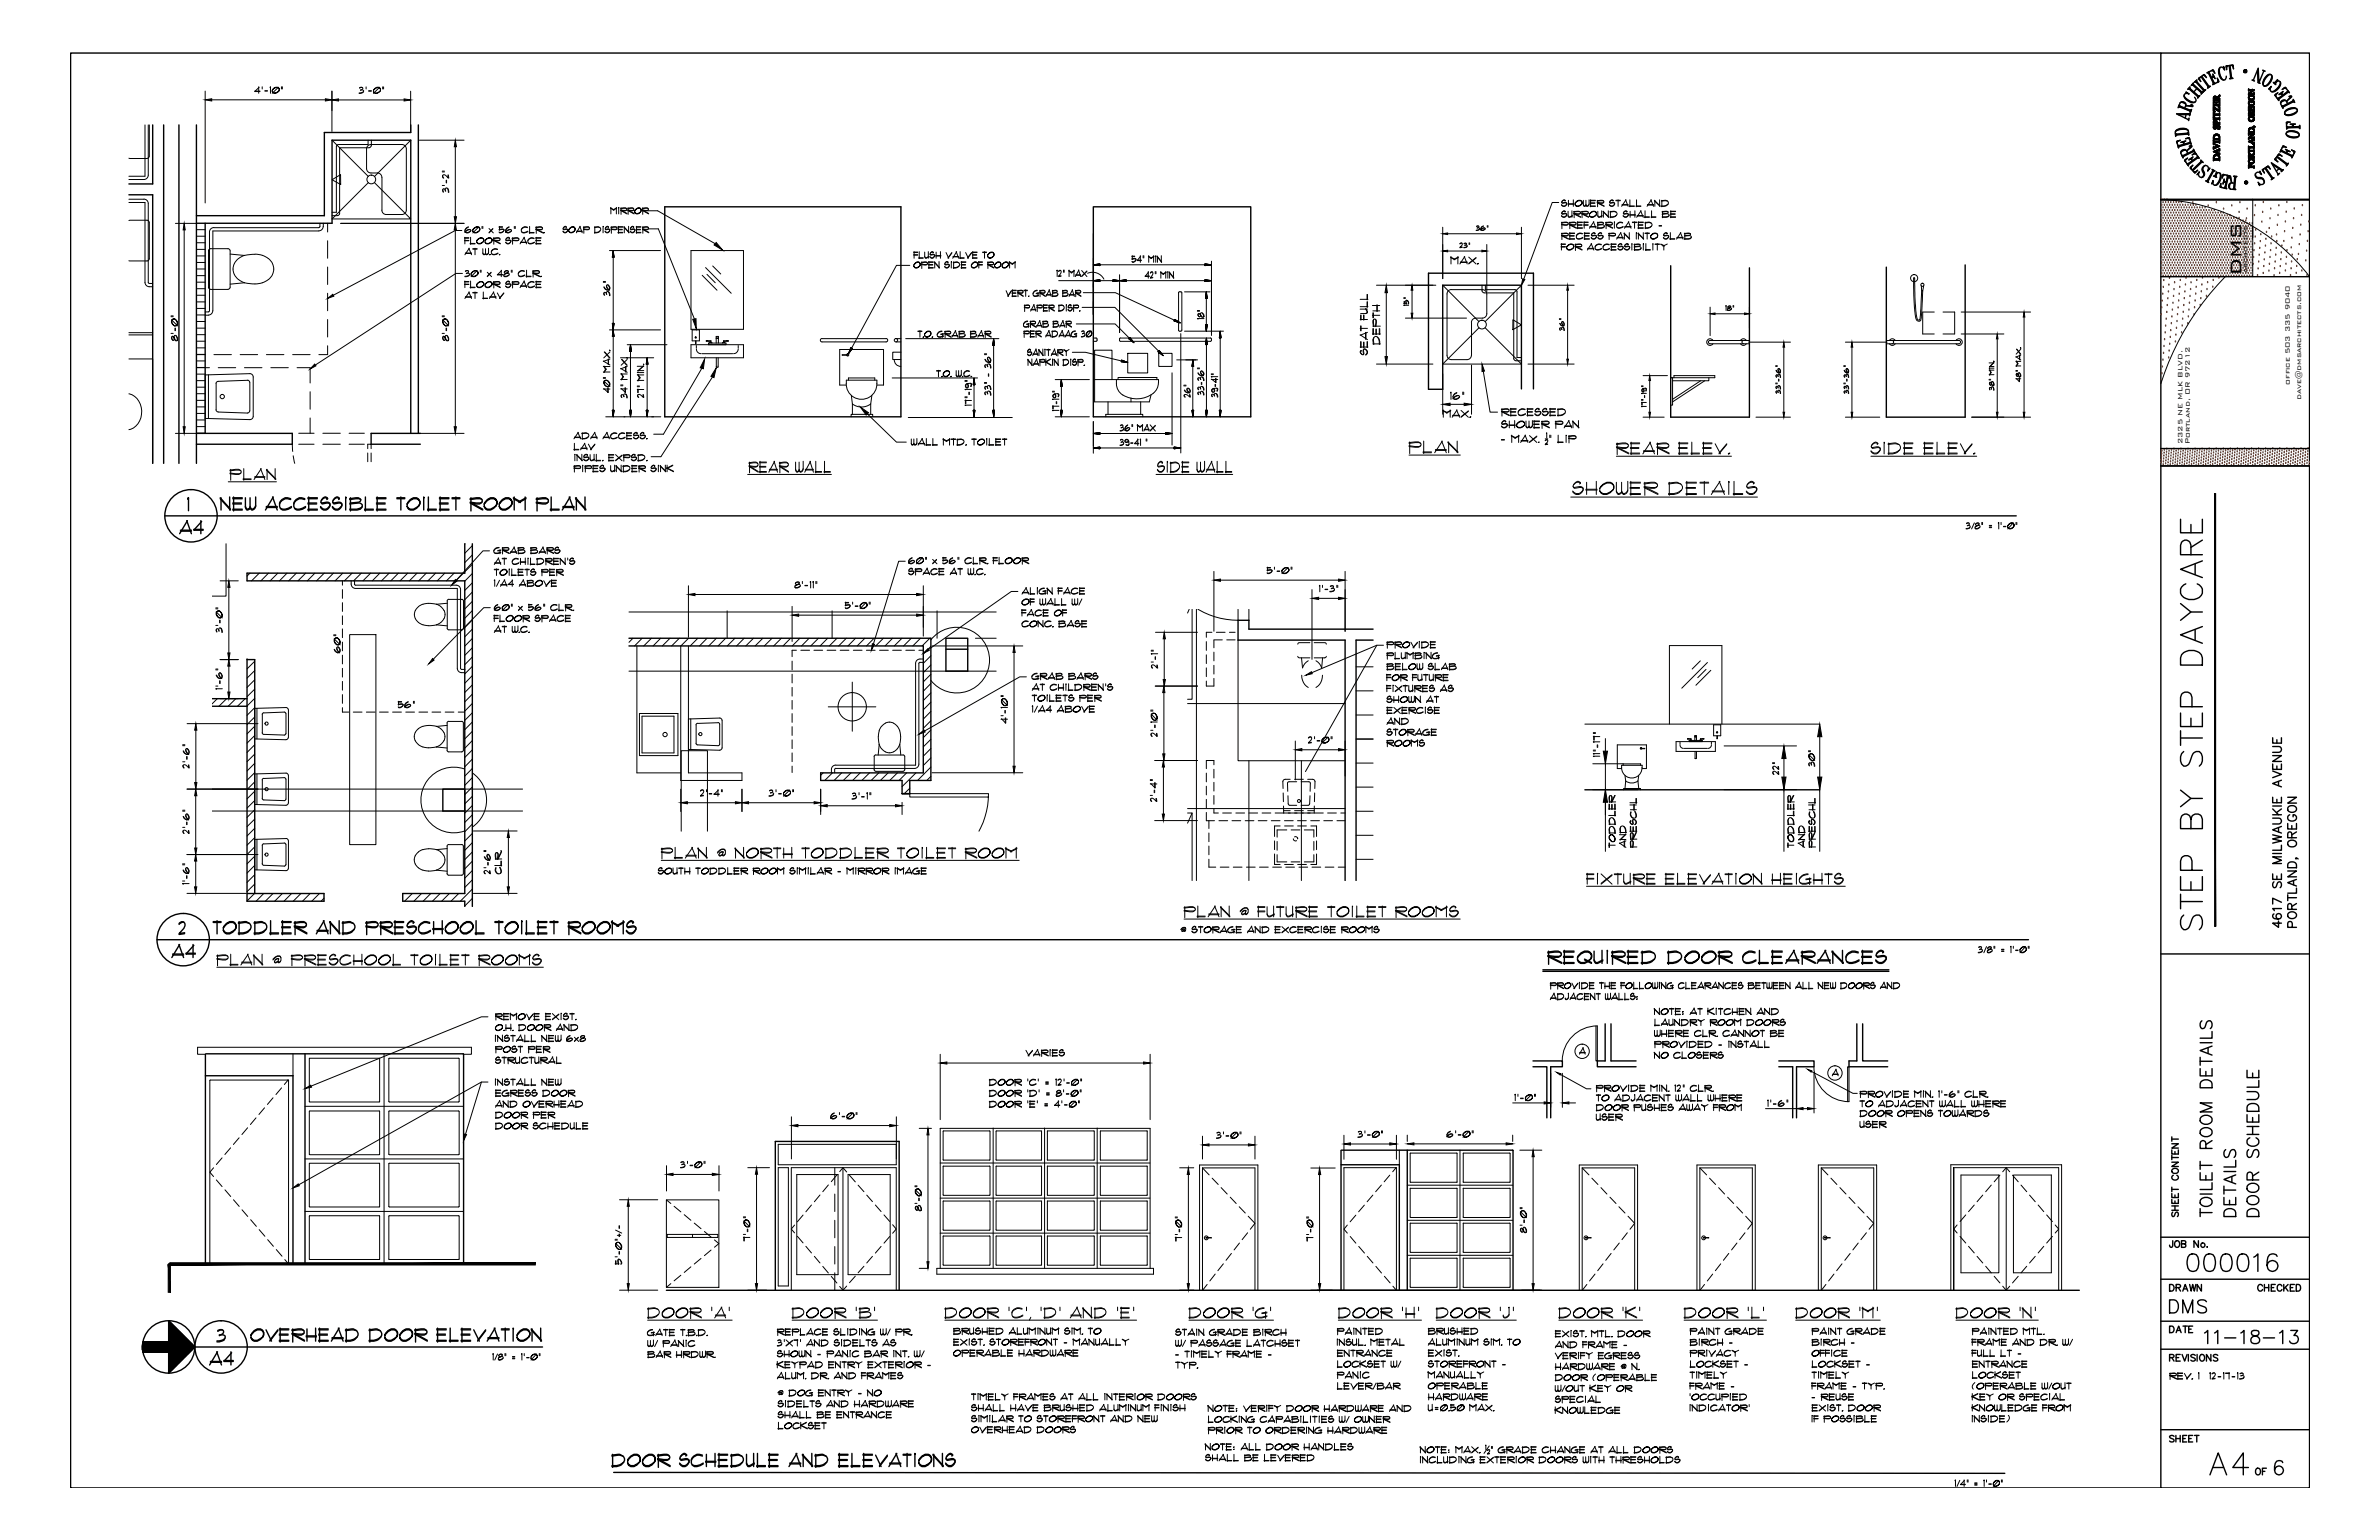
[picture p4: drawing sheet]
<svg xmlns="http://www.w3.org/2000/svg" width="864mm" height="559mm" viewBox="0 0 864 559" stroke-linecap="round" stroke-linejoin="round" font-family="sans-serif">
<defs><g id="words">
<text font-size="9.2" x="813.7" y="100.2" transform="rotate(-90 813.7 100.2)">dms</text>
<g font-size="3">
<text x="815.8" y="99.2" transform="rotate(-90 815.8 99.2)">architects</text>
<text x="831.2" y="139.6" transform="rotate(-90 831.2 139.6)">office 503 335 9040</text>
<text x="835.4" y="145.2" transform="rotate(-90 835.4 145.2)">dave@dmsarchitects.com</text>
<text x="792.3" y="161.2" transform="rotate(-90 792.3 161.2)">2325 NE MLK BLVD.</text>
<text x="794.9" y="161.3" transform="rotate(-90 794.9 161.3)">Portland, OR 97212</text>
</g>
</g></defs>
<!-- layer: S -->
<g fill="none" stroke="#000" stroke-width=".51">
<path d="M55.4 45.3v21.4h-8.6M59.4 45.3v122.8M65 45.3v122.8M71.3 45.3v122.8M149.1 45.3v2.8h-31.4v30.2h-46.4M151.9 45.3v112M46.8 70.7h8.6v97.4M241.3 75h85.7v76.2h-85.7zM396.9 75h57.1v76.2h-57.1zM71.3 81h49.2v-30.1h28.6v106.4M74.5 81v76.3M606.5 96.4v55h28.6v-54.2"/>
<path d="M713.4 96.1v55.3h-28.6v-54.5M71.3 157.3h34.8v3.9h-34.8M152.6 157.3h-17.9v3.9h17.9M552.3 141.1v-37.6h-28.6v37.8h-5.1v-42.2h38.1v42M168.7 197.3v10.7h-79v2.8h79v113.4h-22.5v2.8h22.5v1.9M171.5 197.3v131.6M228.3 234.4h106.9v46h-37.3v2.8h29.6v4.8M228.3 231.6h109.6v51.6h-7.6v4.8M343.4 231.6h7.9v11.9h-7.9zM343.4 235.6h7.9M498.4 228.3h-45v-3.2h-4v7.2h38.9v87.2M498.4 232.3h-6.1v87.2"/>
<path d="M77 256.3h12.7M77 253.5h12.7M160.8 286.3h7.9v8h-7.9zM330.3 288h-2.8h2.8M575.3 286.6h85.2M89.7 324.2h27.9v2.8h-27.9v-87.7h2.8v84.9M74.6 390.3h31.8v68.3M74.6 382.6v76M74.7 382.4h93.4M104.6 391.9l.1 .2M110.7 382.4v76.2M168.1 382.4l.2 76.2"/>
<path d="M486.8 417.5v50.7M486.9 417.4h62.3v50.8M510.9 417.4v50.8M486.8 422.6h21.2v45.6M506.8 423.7l.1 .1M241.9 468.2h512.9M281.4 468.2v-54h45v54"/>
</g>
<!-- layer: H -->
<g fill="none" stroke="#000" stroke-width=".36">
<path d="M71.3 83.3h3.2M71.3 85.7h3.2M71.3 88.1h3.2M71.3 90.5h3.2M71.3 92.9h3.2M71.3 95.2h3.2M71.3 97.6h3.2M118.9 81v3.2M118.9 87.4v6.3M118.9 96.9v6.3M71.3 100h3.2M71.3 102.4h3.2"/>
<path d="M71.3 104.8h3.2M71.3 107.1h3.2M71.3 109.5h3.2M71.3 111.9h3.2M71.3 114.3h3.2M71.3 116.7h3.2M71.3 119.1h3.2M118.9 106.4v6.4M118.9 115.9v6.4M71.3 121.4h3.2M71.3 123.8h3.2M71.3 126.2h3.2"/>
<path d="M71.3 128.6h3.2M71.3 131h3.2M71.3 133.3h3.2M71.3 135.7h3.2M71.3 138.1h3.2M71.3 133.4h4.7M71.3 128.7h3.2M74.5 136v15.8M77.7 128.7h6.3M79.2 133.4h6.4M87.2 128.7h6.3M88.7 133.4h6.4"/>
<path d="M96.7 128.7h6.4M98.3 133.4h6.4M106.2 128.7h6.4M107.8 133.4h4.8v5.6M118.9 125.5v3.2h-3.1M71.3 140.5h3.2M71.3 142.9h3.2M71.3 145.3h3.2M71.3 147.6h3.2M71.3 150h3.2M71.3 152.4h3.2M71.3 154.8h3.2"/>
<path d="M71.3 157.2h3.2M112.6 142.1v6.4M112.6 151.7v5.6M437.9 232.8v3.2M437.9 237.6v3.2M439.9 229.4h-2v1.9M440.7 232.3v2.8M440.7 236.6v3.2M440.7 232.2h3M441.6 229.4h3.1M445.3 232.2h3.1M446.3 229.4h2.1"/>
<path d="M471.1 238.2l.6 .5h3.8M472.5 238.7l.3 3.6a4.4 4.4 0 0 1 2.1-2.5M475.5 233.2h-3.8l-.6 .6M477.1 233.2h3.8l.6 .6M480.1 238.7l-.3 3.6a4.4 4.4 0 0 0-2.1-2.5M481.5 238.2l-.6 .5h-3.8M437.9 242.3v3.2M440.7 246.2v2.7h-2.8v-1.8M440.7 241.4v3.2M472.5 245a4.9 4.9 0 0 0 2.4 4.5M480.1 245a4.9 4.9 0 0 1-2.4 4.5M440.7 277.5v-1.5h-2.8v2.9"/>
<path d="M440.7 279.1v3.2M437.9 294.8v3h3M437.9 280.5v3.2M437.9 285.3v3.1M437.9 290.1v3.1M438.8 297.8v2.8M440.7 293.4v1.6h1.6M440.7 283.9v3.1M440.7 288.7v3.1M442.5 297.8h3.2M443.8 295h3.2M447.2 297.8h3.2"/>
<path d="M448.6 295h3.2M452 297.8h3.2M453.4 295h3.1M456.7 297.8h3.2M458.1 295h3.2M461.5 297.8h3.2M462.9 295h3.2M464.7 299.7h-2v3.8M466.3 297.8h3.1M466.3 299.7h3.2M467.7 295h3.1M471 297.8h3.2"/>
<path d="M471.1 299.7h3.1M472.4 295h3.2M475.8 297.8h3.2M475.8 299.7h2.1v3.8M477.2 295h3.2M480.5 297.8h3.2M481.9 295h3.2M485.3 297.8h3M486.7 295h1.6M438.8 311.8v2.8h2.5M438.8 302.2v3.2M438.8 307v3.2"/>
<path d="M442.9 314.6h3.2M447.7 314.6h3.2M452.5 314.6h3.1M457.2 314.6h3.2M462 314.6h3.2M462.7 309.9v3.8h2M462.7 305.1v3.2M463.6 310.1v2.6h3.5M463.6 305.3v3.2M466.3 313.7h3.2M466.7 314.6h3.2M467.1 301.1h-3.5v2.7"/>
<path d="M468.7 312.7h3.2M468.7 301.1h3.2M469.5 304.4l.5 .7 .7-.1M469.9 303.7l.7-.1 .5 .8M471.1 304.4h.1M471.1 313.7h3.1M471.5 314.6h3.2M473.5 301.1h3.4v2.7M476.3 314.6h3.1M476.9 310.1v2.6h-3.4M476.9 305.3v3.2M477.9 309.9v3.8h-2.1"/>
<path d="M477.9 305.1v3.2M481 314.6h3.2M485.8 314.6h2.5M74.6 382.6h-2.9v-2.6h99.4v2.6h-2.8M99.1 398.3l-2 2.5M102.2 394.7l-2 2.5M104.6 391.9l-1.4 1.6M112.3 384h25.5v15.8h-25.5zM139.4 382.4v76.2M166.6 384.1l-25.4 .1v15.6l25.3 .1 .1-.2M166.7 384.2v15.5M83.7 416.5l-2.1 2.4"/>
<path d="M86.8 412.9l-2.1 2.4M89.9 409.2l-2.1 2.5M92.9 405.6l-2 2.4M96 402l-2 2.4M110.7 401.4h57.4M112.3 403.2h25.5v15.7h-25.5zM166.6 403.3h-25.4v15.6l25.3 .1 .1-.2M166.7 403.3v15.5M282.5 415.2h42.8v7.4h-42.8zM359.2 410.4v10.5M359.3 410.4l-16.9 .1v10.4h16.9M360.5 409.3v50.8"/>
<path d="M361.7 410.4v10.5M361.7 410.4l16.4 .1-.1 10.4h-16.3M379.2 409.3v50.8M380.2 410.5v10.4M397.1 410.4v10.5M397.1 410.4l-16.9 .1M398.3 409.3v50.8M399.5 410.4v10.5M399.6 410.4l16.8 .1v10.4h-16.8M511.9 418.4h17v10.6h-17zM530 417.4v50.8M531.1 418.5h17.1l-.1 10.5-17-.1"/>
<path d="M531.2 418.5v10.4M77.5 423.7l-1.3 1.7 1.3 1.5M78.5 428.1l2.1 2.5M80.6 420.1l-2.1 2.5M81.7 431.7l2 2.5M84.8 435.3l2 2.5M87.9 439l2 2.4M110.7 420.5h57.4M110.7 439.6h57.4M112.4 437.9l-.1-15.8h25.4v15.8M112.5 438h25.2M141.3 438h25.2"/>
<path d="M166.6 422.2l-25.4-.1 .1 15.8M166.6 437.8l-.1 .1M166.7 422.3v15.5M241.9 435.4l1.6 1.3M244.7 437.7l2.5 2M282.5 423.7h3.7v42.9h-3.7zM289.2 426.2h15v36.3h-15zM294.6 437.2l-2.1 2.5M297.7 433.6l-2.1 2.5M300.7 430l-2 2.4M303.8 426.3l-2 2.5M306 423.7v44.5"/>
<path d="M306 423.7l1.4 1.6M306 423.7l-1.2 1.4M307.9 426.2h15.2v36.3h-15.2zM308.4 426.5l2.1 2.4M311.5 430.1l2.1 2.3M314.6 433.6l2.1 2.4M317.8 437.2l2 2.4M341.3 422h76.1M341.3 434.7h76.1M342.4 423.2v10.5h16.9M342.5 423.1l-.1 .1M342.5 423.1h16.8"/>
<path d="M359.2 435.8v10.5M359.2 423.1l.1 .1M359.3 435.8h-16.9l.1 10.5M359.4 423.2l-.2 10.5M361.6 423.2l.1 10.5M361.7 435.8v10.5M361.7 423.1l-.1 .1M361.7 435.8h16.3l-.1 10.5M361.7 423.1h16.3M377.9 423.1l.2 .1M378.1 423.2l-.1 10.5h-16.3M380.2 433.6l16.9 .1"/>
<path d="M380.2 420.8l16.9 .1M380.2 423.2v10.4M380.2 435.9v10.4M380.3 423.1l-.1 .1M380.3 423.1h16.8M397.1 435.8v10.5M397.1 423.1l.1 .1M397.1 435.8l-16.9 .1M397.2 423.2l-.1 10.5M399.4 423.2l.1 10.5M399.5 435.8v10.5M399.5 423.1l-.1 .1"/>
<path d="M399.6 435.8h16.8l-.1 10.5M399.6 423.1h16.8M416.3 423.1l.1 .1M416.4 423.2v10.5h-16.8M436.5 423.8l2.4 2.5M440 427.5l2.2 2.3M443.3 430.9l2.2 2.4M446.6 434.4l2.1 2.3M449.8 437.9l2.2 2.3M495.3 437.3l-2.1 2.4M498.4 433.6l-2.1 2.5M501.5 430l-2.1 2.4"/>
<path d="M504.5 426.4l-2 2.4M506.8 423.7l-1.2 1.5M510.9 430.1h38.2M531.1 431.3l17-.1 .1 10.4M531.2 431.3v10.3M574.4 423.8l2.4 2.5M577.9 427.5l2.2 2.3M581.2 430.9l2.1 2.4M584.4 434.4l2.2 2.3M587.7 437.9l2.2 2.3M617.1 423.8l2.4 2.5M620.6 427.5l2.2 2.3"/>
<path d="M623.9 430.9l2.1 2.4M627.1 434.4l2.2 2.3M630.4 437.9l2.2 2.3M661.1 423.8l2.4 2.5M664.6 427.5l2.2 2.3M667.9 430.9l2.2 2.4M671.2 434.4l2.2 2.3M674.5 437.9l2.2 2.3M716.7 437.2l-2.1 2.5M719.8 433.6l-2.1 2.5M722.9 430l-2.1 2.4M726 426.4l-2.1 2.4"/>
<path d="M727 425.2l1.3-1.5 1.2 1.5M730.6 426.4l2 2.4M733.7 430l2 2.4M736.7 433.6l2.1 2.5M739.9 437.2l2 2.5M91 442.6l2.1 2.4M94.1 446.2l2.1 2.4M97.2 449.8l2 2.4M100.3 453.4l2.1 2.4M103.4 457.1l1.3 1.5M112.3 441.2h25.5v15.8h-25.5zM166.6 441.3h-25.4v15.7l25.4-.1"/>
<path d="M166.7 441.3v15.6M248.4 440.8l2.4 2M250.8 459.7l-2.4 2M252 443.8l2.5 2M254.5 456.6l-2.5 2.1M255.7 446.9l2.4 2M258.1 453.6l-2.4 2M259.3 449.9l1.7 1.4-1.7 1.3M288.4 444.5l-1.2 1.5 1.2 1.4M289.4 448.6l2.1 2.4M291.5 440.9l-2.1 2.4M292.5 452.2l2.1 2.4"/>
<path d="M295.6 455.9l2.1 2.4M298.7 459.5l2 2.4M313.6 459.5l-2.1 2.3M316.7 455.9l-2.1 2.4M319.8 452.3l-2 2.4M320.9 440.8l2.1 2.4M323 448.7l-2.1 2.4M324 444.4l1.3 1.6-1.3 1.5M341.3 447.4h76.1M342.5 459.1h16.8M342.5 446.4h16.8M359.2 448.5v10.5"/>
<path d="M359.3 448.5h-16.9l.1 10.5M361.7 448.5v10.5M361.7 448.5h16.3l-.1 10.5M361.7 459.1h16.3M361.7 446.4h16.3M380.2 458.9l.1 .1M380.2 446.2l.1 .1M380.2 448.6v10.4M380.3 459.1h16.8M380.3 446.4h16.8M397.1 448.5v10.5M397.1 448.5l-16.9 .1"/>
<path d="M399.5 448.5v10.5M399.6 448.5h16.8l-.1 10.5M399.6 459.1h16.8M399.6 446.4h16.8M444.1 458.6l-2 2.5M447 454.8l-1.9 2.5M449.9 451l-1.9 2.5M452.9 447.3l-2 2.5M453.1 441.3l2.5 2.6-1.7 2.2M489.1 444.5l-1.2 1.5 1.2 1.4M490.1 448.7l2.1 2.4M492.2 440.9l-2.1 2.4"/>
<path d="M493.2 452.3l2.1 2.4M496.3 455.9l2.1 2.4M499.5 459.5l2 2.4M510.9 442.8h38.2M510.9 455.5h38.2M511.9 456.6v10.5h16.9l.1-10.5M511.9 443.9v10.5h16.9l.1-10.5M511.9 441.6l.1 .1M511.9 441.6l.1-10.4h16.9v10.4M512 456.5l-.1 .1M512 443.8l-.1 .1M512 456.6h16.8"/>
<path d="M512 443.9h16.8M512 441.8h16.8M528.8 456.5l.1 .1M528.8 443.8l.1 .1M528.9 441.6l-.1 .1M531.1 441.6l.1 .1M531.2 443.9v10.4M531.2 456.6v10.4M531.2 456.5l-.1 .1M531.2 443.8l-.1 .1M531.3 456.6h16.8M531.3 443.9h16.8"/>
<path d="M531.3 441.8h16.8M548 456.5l.1 .1M548 443.8l.1 .1M548.1 441.6l-.1 .1M548.2 456.6l-.1 10.5-17-.1M548.2 443.9l-.1 10.5-17-.1M581.9 458.6l-1.9 2.5M584.8 454.8l-1.9 2.5M587.8 451l-2 2.5M590.7 447.3l-1.9 2.5M591 441.3l2.4 2.6-1.7 2.2M624.6 458.6l-1.9 2.5"/>
<path d="M627.6 454.8l-2 2.5M630.5 451l-1.9 2.5M633.4 447.3l-1.9 2.5M633.7 441.3l2.4 2.6-1.7 2.2M668.7 458.6l-2 2.5M671.6 454.8l-1.9 2.5M674.6 451l-2 2.5M677.5 447.3l-2 2.5M677.7 441.3l2.5 2.6-1.7 2.2M710.5 444.5l-1.3 1.5 1.3 1.4M711.5 448.6l2.1 2.4M713.6 440.8l-2.1 2.5"/>
<path d="M714.6 452.2l2.1 2.4M717.7 455.9l2.1 2.4M720.8 459.5l2.1 2.4M735.7 459.5l-2 2.4M738.8 455.9l-2.1 2.4M741.9 452.2l-2 2.4M743 440.8l2 2.5M745 448.6l-2 2.4M746.1 444.5l1.2 1.5-1.2 1.4M243.5 465.8l-1.6 1.3M247.2 462.7l-2.5 2.1M287.2 468.2v-44.5h38.1v44.5"/>
<path d="M301.8 463.2l2 2.4M304.8 466.8l1.2 1.4M307.4 466.7l-1.4 1.5M310.5 463.1l-2.1 2.3M438.2 466.1l-1.7 2.1M441.1 462.3l-1.9 2.5M502.6 463.1l2 2.4M505.6 466.7l1.3 1.5M576 466.1l-1.6 2.1M579 462.3l-2 2.5M618.8 466.1l-1.7 2.1M621.7 462.3l-1.9 2.5"/>
<path d="M662.8 466.1l-1.7 2.1M665.7 462.3l-1.9 2.5M723.9 463.1l2.1 2.4M727 466.7l1.3 1.5 1.2-1.5M732.6 463.1l-2 2.4"/>
</g>
<!-- layer: FIXTURE -->
<g fill="none" stroke="#000" stroke-width=".36">
<path d="M46.8 57.4l6.6 .1M54.2 45.3v11.4l-.3 .5-.5 .3M120.5 50.9l13.2 13.1M122.1 53.2v23.8h-1.6M133.1 54v7.2a1.59 1.59 0 0 0 1.6 1.6h2.3a1.59 1.59 0 0 1 1.6 1.6M133.1 54a1.59 1.59 0 0 1 1.6-1.6h11.2a1.59 1.59 0 0 1 1.6 1.6M133.6 50.9v1.5h-10.7l-.6 .3-.2 .5M134 53.6h-10.7v23.8l-.5 .8-2.3 .1M134.8 50.9l-.1 2.2-.7 .5M147.5 54v22.2a1.59 1.59 0 0 1-1.6 1.6h-5.7a1.59 1.59 0 0 1-1.6-1.6M149.1 50.9l-13.2 13.1M120.5 65.2l3.1-1.8 .1 3.6z"/>
<path d="M133.7 66.3l-13.2 13.1h28.6l-13.2-13.1M138.7 64.4v11.9M46.8 80l6.6-.1 .7 .5 .1 13.5-.3 .6-.5 .2-6.6-.1M76 84.2v28.6M76.4 90.2l-.5 .3-.2 .5v13.2l.2 .5 .5 .3M76.5 90.2h6.3l.5 .3 .2 .5v13.5l-.7 .5h-6.3M77.6 82.6a1.59 1.59 0 0 0-1.6 1.6M83.5 92.2l5.2 .5M85.1 99.6a6.1 6.1 0 0 0 3.7 3M85.1 95.6a4.3 4.3 0 0 0 0 4M88.8 92.7a6.4 6.4 0 0 0-3.7 2.9M92.5 92.3l-3.8 .4"/>
<path d="M92.6 92.2a6 6 0 0 1 6.8 5.8 5.5 5.5 0 0 1-4.2 4.6M116.1 82.2l-.4 .4h-38M116.1 81v1.2M117.3 82.2a1.59 1.59 0 0 1-1.6 1.6h-38.4v29M117.4 81v1.2M250.8 90.9h19.1v28.6h-19.1zM254.9 99.9l5.4 5.4M256.1 97.1l9.3 9.3M256.6 99.6l3 3M258.7 96.5l2.9 2.9M76 112.7l-.2 .4-1.3 .1M77.2 112.7a1.59 1.59 0 0 1-1.6 1.6l-1.1 .1"/>
<path d="M95.3 102.6l-2.2 .4-4.4-.4-5.2 .5M251.3 119.7h2.6v4h-2.6zM523.7 103.5l13.2 13.2M534.2 117v11.9M536.9 118.9l-13.2 13.2h28.6l-13.2-13.2M538 103.5v2l.5 .7 11 .1v23.8l.2 .6 .6 .2M539.2 103.5v1.6h10.7M539.7 113.8a1.59 1.59 0 0 1-1.5 1.6h-2.5a1.59 1.59 0 0 0-1.6 1.6M539.7 113.9v-7.2a1.59 1.59 0 0 0-1.6-1.6h-11.2a1.51 1.51 0 0 0-1.6 1.5v22.3M549.9 105.1l.6 .2 .2 .6v23.8h1.6M552.3 103.5l-13.2 13.2M702.2 113.2h-4.2v8h4.2"/>
<path d="M705.3 113.2h4.3v8h-4.3M46.8 130.2h8.6v37.9M46.8 120.7h8.6M46.8 121.5h8.6M74.5 136l16.2-.4 .7 .2 .5 1v14.3M75.7 136v15.9M78.5 139.2v9.5M89.9 138l.5 .2 .2 .5 .1 10.4-.3 .5-.5 .2M89.9 138l-10.7 .4-.6 .2-.2 .6M250.8 125.1h19.1v4.7h-19.1zM252.5 123.7v1l.2-1M252.8 126.6a1.67 1.67 0 0 0 1.6 1.7"/>
<path d="M252.8 125.4v1M254.8 128.3h11.2M256.5 123.6v.3M256.5 123.6h.4M256.5 123.9h1.6M257 123.6h1.1v.5M257.2 125.1v-.6h6.3v.6M257.6 124.5h.8M257.9 123.9v.2M258.3 124.3l-.3-.2-.3 .2M260 124.5v-2.4h.8v2.4M260 129.8l.1 3.5"/>
<path d="M260.7 133.1l-.5 .2M260.7 129.8v3.3M260.8 122.7h-.8l.7 .1M262.3 124.5h.9M262.7 123.9l1.6-.2-1.6-.1v.5M262.9 123.9v.2M263 124.3l-.3-.2-.3 .2M268 126.6a1.76 1.76 0 0 1-1.7 1.7M268 125.4v1M298 123l23.6-.2a.61 .61 0 0 1 .7 .7 .61 .61 0 0 1-.7 .6h-23.2l-.6-.5zM307.2 139.7h-2.4v-12.9h15.9v12.9h-2.4M307.7 128.7l-2 .2 2-.1"/>
<path d="M308 138v-.9h9.6v.9M308.2 128l.9-1.7-1 1.9M308.4 127.3l.6-1.1-.7 1.3M308.7 126.6l.2-.4-.3 .6M308.8 127.2l.5-.8-.6 1M308.9 126.2l-.1 .2M309 126.2l-.5 .8M309 126.3l-.8 1.4M309.1 126.3l-1.1 2.1 .8-2.3 .6 .3M309.2 126.3l-1.1 1.9M309.2 126.3l-.9 1.7M309.2 126.4l-.8 1.4"/>
<path d="M309.3 126.4l-.8 1.2M309.3 126.4l-.2 .4M309.3 126.4l-.3 .6M309.4 126.4l-.1 .2M309.4 126.4l-1.4 2M318.3 139.1a5.6 5.6 0 0 1-6.2 5.8 5.6 5.6 0 0 1-4.9-6.9h11.1v1.1M324.6 130.5a2.39 2.39 0 0 0 2.4 2.5M325.3 122.9h1.7M325.3 124.1h1.7M327.1 127.8h-3v2.7h2.9M525.3 128.9a1.59 1.59 0 0 0 1.6 1.6h5.7a1.59 1.59 0 0 0 1.5-1.6M550.3 130.9h2"/>
<path d="M606.5 137.1h16v-.8h-14.8v.8M621.8 123.5a1.21 1.21 0 0 0-1.8-.3 1.21 1.21 0 0 0 0 1.9 1.21 1.21 0 0 0 1.8-.4M631.8 124.7a1.21 1.21 0 0 0 2.1 0M633 123.5a.61 .61 0 0 0-.7 .6 .61 .61 0 0 0 .7 .6M633.9 123.5a1.21 1.21 0 0 0-2.1 0M635.1 123.6l-14.3-.1a.61 .61 0 0 0-.6 .6 .61 .61 0 0 0 .6 .6h14.3M684.8 123.6l26.3-.1a.61 .61 0 0 1 .6 .6 .61 .61 0 0 1-.6 .6h-26.3M685.9 124.7a1.21 1.21 0 0 0 2.1 0M686.8 123.5a.61 .61 0 0 1 .6 .6 .61 .61 0 0 1-.6 .6M688 123.5a1.21 1.21 0 0 0-2.1 0M710.1 123.5a1.21 1.21 0 0 1 1.8-.3 1.21 1.21 0 0 1 0 1.9 1.21 1.21 0 0 1-1.8-.4M46.8 142.9a6.9 6.9 0 0 1 4.7 6.2 6.9 6.9 0 0 1-4.1 6.7l-.6 .1"/>
<path d="M78.4 148.7l.2 .5 .6 .3 10.7 .4M91.9 151.1l-.2 .7-1 .5-16.2-.5M309 151.2v-.8h7.8v.8M309 143.5l.4 3.1M309.4 146.6v3.8M309.4 146.6a5.6 5.6 0 0 0 6.7 0M316.1 146.6v3.8M316.5 143.5l-.4 3.1M124.3 210.8v1.5M124.3 213.9v3.2M124.3 218.7v3.2M158.4 219.2l1.6 .9"/>
<path d="M158.4 219.3a7.6 7.6 0 0 0-6.5 .8M162.4 218.9l-4 .4M162.9 217.5l-.5 .3-.1 10.1 .6 .6M163 217.5h4.7M167.6 217.5l.5 .1 .1 .5v10.1l-.6 .3h-4.6M124.3 223.5v3.1M124.3 228.2v3.2M124.3 233v3.2M124.3 237.7v3.2M150.8 224.5a6.2 6.2 0 0 0 7.2 2.3l.4-.1M150.8 221.5a3.2 3.2 0 0 0 0 3M151.9 220.1l-1.1 1.4"/>
<path d="M158.4 226.7l4 .4M160 220.1l1.2 1.4M161.2 221.5a3.9 3.9 0 0 1-2.8 5.2M231.2 234.4v46M287.5 239.9v3.2M289.1 236h-1.6v2.3M290.7 236h3.2M295.5 236h3.1M300.2 236h3.2M305 236h3.2M309.8 236h3.1M314.5 236h3.2"/>
<path d="M319.3 236h3.2M324 236h3.2M328.8 236h3.2M333.6 236h1.6M93.3 257v11.1M95.2 259.2v6.7l.3 .5 7.7 .3 .6-.5M103.8 259l-.6-.6-7.4 .2-.6 .6M103.8 259v7.2M104.7 257.6l-.3-.6-.6-.3-11.3 .3v11.1l11.4 .3M104.7 257.6v10M124.3 242.5v3.2M124.3 247.3v3.1"/>
<path d="M124.3 252v3.2M124.3 256.8v1.6h2.3M128.2 258.4h3.2M133 258.4h3.2M137.8 258.4h3.1M142.5 258.4h3.2M147.3 258.4h3.2M152.1 258.4h3.2M156.8 258.4h3.2M161.6 258.4h3.2M166.3 258.4h2.4M232.1 258.9h14v15.3h-14z"/>
<path d="M233.1 259.9h11.6v13.3h-11.6zM287.5 244.6v3.2M287.5 249.4v3.2M287.5 254.2v3.1M287.5 258.9v3.2M104.7 267.6l-.3 .5-.6 .3M153.5 263.6a3.8 3.8 0 0 0-3.1 3.7 3.8 3.8 0 0 0 3.1 3.7M155.5 263.2a5.6 5.6 0 0 1 5.6 2.6M155.5 263.3l-2 .3M158.4 271l-2.9 .3-2-.3M161.1 268.8l-1.4 1.6-1.3 .6 3.9 .4M161.1 265.8a3.2 3.2 0 0 1 0 3"/>
<path d="M162.3 262.3l.6-.6 4.9 .1 .4 .3v10.1M162.3 262.4v9.8M162.3 263.2l-3.9 .4M168.2 272.2l-.6 .6h-4.7l-.4-.2-.2-.4M250.8 260.8v11.2M252.7 269.7l.5 .6M252.7 263v6.7M253.2 262.5l-.5 .5M253.3 270.3l7.4 .3M260.7 262.2l.6 .6M260.7 262.2l-7.4 .3M261.3 262.8v7.2l-.6 .6"/>
<path d="M262.1 261.4l-.2-.6-.6-.3-11.4 .4v11l11.4 .3M262.1 271.4l-.2 .5-.6 .3M262.1 261.4v10M287.5 263.7v3.2M287.5 268.5v3.1M287.5 273.2v3.2M287.5 278v2.3M317.3 279.2l.6 .7h9.9M317.3 274.6v4.7M317.9 273.9l-.6 .6M317.9 274h9.9M318.8 267.2l.3 2.8-.3 4"/>
<path d="M319.1 270.1l.9 1.6 1.4 1.1M319.2 265.2l-.3 2M321.4 262.4l-1.6 1.4-.7 1.4M324.4 262.4a3.2 3.2 0 0 0-3 0M324.4 262.4l1.1 .9 .8 1.2 .6 2.7M326.6 270.1a3.8 3.8 0 0 1-5.2 2.7M326.6 270.1l.4 3.9M327 267.2l-.4 2.8M327.8 273.9l.5 .2 .1 .5v4.6l-.6 .7M93.3 280.8v11.1M95.2 283v6.7l.3 .5 7.7 .3 .6-.6M95.8 282.4l-.6 .6"/>
<path d="M95.8 282.5l7.4-.3 .6 .6M103.8 282.8v7.2M104.7 281.4l-.3-.6-.6-.3-11.3 .3v11.1l11.4 .3M104.7 291.3l-.3 .6-.6 .3M104.7 281.4v10M93.3 304.5v11.2M95.2 313.4l.6 .6 7.4 .3 .6-.6M103.8 306.5l-.6-.6-7.7 .4-.3 .5v6.6M103.8 306.5v7.2M103.8 304.2l.6 .3 .3 .6M103.9 304.3l-11.4 .3v11l11.3 .3 .6-.2 .3-.6M104.7 305.1v10"/>
<path d="M150.8 310.5a3.8 3.8 0 0 0 2.7 5.2M151.9 309.2l-1.2 1.3M153.5 308.3l-1.6 .8M153.5 315.7l2 .4 2.9-.3M155.5 308l2.9 .3M155.5 308l-2 .3M158.4 308.3l1.6 .8M158.4 315.8l3.9 .3M160 309.2l1.1 1.3M161.1 313.5l-1.1 1.4-1.6 .8M161.1 310.5a3.2 3.2 0 0 1 0 3M162.3 307.1l.6-.7 4.9 .1 .4 .6"/>
<path d="M162.3 307.1v9.9M162.3 307.9l-3.9 .4M168.2 307.1v10.1l-.6 .4h-4.7l-.4-.2-.2-.4"/>
<circle cx="134.8" cy="65.1" r="1.59"/>
<circle cx="538" cy="117.8" r="1.59"/>
<circle cx="252.6" cy="122.5" r=".23"/>
<circle cx="307.7" cy="128.8" r=".4"/>
<circle cx="325.2" cy="123.5" r=".61"/>
<circle cx="80.7" cy="143.9" r=".78"/>
<circle cx="96.8" cy="262.6" r=".57"/>
<circle cx="241.4" cy="266.5" r=".78"/>
<circle cx="254.2" cy="266.4" r=".57"/>
<circle cx="96.8" cy="286.3" r=".57"/>
<circle cx="96.8" cy="310.1" r=".57"/>
</g>
<!-- layer: B -->
<g fill="none" stroke="#000" stroke-width=".36">
<path d="M52.6 45.3v18.7h-5.8M53.8 45.3v18.2a1.59 1.59 0 0 1-1.6 1.6h-5.4M46.8 73.5h5.8v29a1.59 1.59 0 0 0 1.6 1.5M46.8 72.3h5.5M52.2 72.2a1.59 1.59 0 0 1 1.6 1.6v28.7l.4 .4M54.2 104h1.2M54.2 102.9h1.2M428.2 105.9l-.4 .4v13.5l.4 .4M428.2 105.9h.4M428.6 105.9l.4 .4v13.5l-.2 .3-.6 .1M396.9 122.7h1M397.4 137.7h23.2a5.3 5.3 0 0 1-2 5"/>
<path d="M397.8 122.6l.4 .2v.7M398.2 123.5l-.2 .3-1.1 .1M405.3 139.2a5.6 5.6 0 0 0 5.3 5.3 9.9 9.9 0 0 0 8-1.8M405.3 137.7v1.6M405.9 137.7v-.7h14.1v.8M406.4 123.5l.4 .4h32.6M406.8 122.6l-.4 .2v.7M406.8 122.7h32.6M409.4 128.2h7.2v7.1h-7.2zM420.6 128.2h4.9v4.8h-4.9zM439.4 122.6l.3 .2 .1 .7M439.8 123.5l-.4 .4"/>
<path d="M410.6 144.4v1.4M417.8 143.3l-.6 2.5h-19.8M127.5 210.8a2.15 2.15 0 0 0 1.1 2.6l37.4 .1v29a1.59 1.59 0 0 0 1.6 1.6h1.2M128.7 210.8v1.1l.4 .4h36.5a1.59 1.59 0 0 1 1.6 1.6v28.6l.4 .4h1.2M247.1 234.4v48.8h22.2v-2.8h-19.4v-46M335.2 239.1a2.17 2.17 0 0 0-2.7 1.1l-.1 .5M337.9 232.2a11.9 11.9 0 0 1 17.5-1.4 11.9 11.9 0 0 1 0 17.5 11.9 11.9 0 0 1-17.5-1.4M332.4 240.7v37l-29-.1a1.59 1.59 0 0 0-1.6 1.6M333.6 240.7v36.5a1.59 1.59 0 0 1-1.6 1.6h-28.6l-.4 .4M335.2 240.4l-1.2-.1-.4 .4M492.3 259.4h6.1M492.3 250.7h6.1"/>
<path d="M492.3 242h6.1M168.7 279.1a11.9 11.9 0 0 0-15.9 11.2 11.9 11.9 0 0 0 15.9 11.2M301.8 279.2v1.2M303 279.2v1.2M492.3 268.2h6.1M492.3 276.9h6.1M575.3 262.7h85.2M588.7 278.9h-1.6v-8.6h10.6v8.6h-1.6M588.7 278.5v-.8h7.4v.8M588.7 278.5a3.7 3.7 0 0 0 3.7 3.8 3.7 3.7 0 0 0 3.7-3.8M589.2 277.7v-.5h6.4v.5M595.7 271.6l1.3 .1-1.3-.1"/>
<path d="M606 262.7v-28.4h19.1v28.4M608.4 269.1h14.3v3.6h-14.3zM609.9 270.3l.2 .7 1 .6M609.9 269.4v.7M611.4 271.6h8.4M612.6 268.1l1.2 .1M612.6 268.1h.1M612.9 268h.1M612.9 268l-.3 .1M613 268h.8v.4M613.2 268.7h4.8v.4h-4.8zM613.4 268.7h.7"/>
<path d="M613.7 268.2v.2M614 268.6h-.5M615.2 268.7v-1.8h.6v1.8M615.2 267.3h.6M615.3 267.3h.1M615.3 272.7v2.4l.4 .2M615.3 267.3v.1M615.3 267.4h.5M615.7 267.4h.1M615.8 275.1l-.1 .1M615.8 267.3v.1M615.8 272.7v2.5"/>
<path d="M617 268.7h.7M617.4 268.2v.2M617.6 268.6h-.5M618.1 268l.4 .1-1.2 .1M618.1 268h-.8v.4M618.5 268.1h.1M621.3 270.3l-.3 .7-1 .6M621.3 269.4v.7M622.1 263h2.5v4h-2.5zM623.2 267v1h.3v-1M171.5 280.5a11.9 11.9 0 0 1 0 19.6M231.2 280.4h15.9"/>
<path d="M492.3 294.4h6.1M492.3 285.6h6.1M589.4 286.6v-.5h6.1v.5M589.9 281.4l.2 2M590.1 283.4l-.2 2.7M590.1 283.4l1.3 .6 1.3 .1 1.9-.7M594.6 283.4l.3 2.7M594.9 281.4l-.3 2M492.3 311.8h6.1M492.3 303.1h6.1M104.6 391.9l-28.4 .1v66.6M104.7 392.1v66.5"/>
<path d="M106.4 382.4v7.9M508 417.4v5.2M435.5 422.7h21.1v45.5h-21.1zM487.9 423.8v44.4M487.9 423.7l-.1 .1M487.9 423.7h18.9M506.9 423.8v44.4M573.3 422.7h21.2v45.5h-21.2zM616 422.7h21.2v45.5h-21.2zM660.1 422.7h21.1v45.5h-21.1zM709.2 423.7v44.5v-44.5M709.2 423.7h38.1v44.5"/>
<path d="M711.8 426.4h13.8v35.4h-13.8zM728.3 423.7v44.5M730.9 426.4h13.8v35.4h-13.8zM437.9 449.1h1.8l-1.7 .1M438.6 449a.7 .7 0 0 0-1.1-.4 .7 .7 0 0 0 .1 1.2 .7 .7 0 0 0 1-.6M575.7 449.1h1.9l-1.7 .1M576.4 449a.7 .7 0 0 0-1.1-.4 .7 .7 0 0 0 .1 1.2 .7 .7 0 0 0 1-.6M618.5 449.1h1.8l-1.7 .1M619.1 449a.7 .7 0 0 0-1.1-.4 .7 .7 0 0 0 .1 1.2 .7 .7 0 0 0 1-.6M662.5 449.1h1.9l-1.7 .1M663.2 449a.7 .7 0 0 0-1.1-.4 .7 .7 0 0 0 .1 1.2 .7 .7 0 0 0 1-.6M340.1 460.2h78.6v2.2h-78.6z"/>
<path d="M341.3 460.2v-50.8h76.2v50.8M436.5 468.2v-44.4h19.1v44.4M574.4 468.2v-44.4h19v44.4M617.1 468.2v-44.4h19v44.4M661.1 468.2v-44.4h19.1v44.4M708.2 468.2v-45.6h40.2v45.6"/>
<circle cx="595.7" cy="271.6" r=".28"/>
<circle cx="623.3" cy="265.8" r=".23"/>
<circle cx="437.9" cy="449.2" r=".15"/>
<circle cx="575.7" cy="449.2" r=".15"/>
<circle cx="618.4" cy="449.2" r=".15"/>
<circle cx="662.5" cy="449.2" r=".15"/>
</g>
<!-- layer: DOOR -->
<path d="M106.1 161.2l.2 2.6M106.4 165.4l.6 2.7M133.5 162.8v-1.6h1.2v1.6M133.5 164.4v3.1M134.7 164.4v3.1M434.9 221.1a28.7 28.7 0 0 0 14.5 4M358.8 289.2h-28.5v-1.2h28.5a28.3 28.3 0 0 1-3.4 13.6" fill="none" stroke="#000" stroke-width=".36"/>
<!-- layer: REMOVE -->
<g fill="none" stroke="#000" stroke-width=".36">
<path d="M108.4 157.2h5.6M117.2 157.2h6.3M126.7 157.2h5.6M108.4 161.2h5.6M117.2 161.2h6.3M126.7 161.2h5.6M465.8 287.7l.1 3.2M465.9 292.5l.1 2.5h2.3M466 294.2h2.3M467.5 288.7l.2 3.3 .5 .2h2.5M468.3 282.8h-1.8l-.6 .2-.2 .6 .1 2.5M470 295h3.1"/>
<path d="M470 294.2h3.1M470 282.8h3.1M470.7 283.7h-2.8l-.5 .3 .1 3.1M472.3 283.7h2.8l.5 .3v3.1M474.7 282.8h1.8l.6 .2 .3 .6-.1 2.5M474.7 294.2h2.4M475.5 288.7l-.2 3.3-.4 .2h-2.6M477.1 292.5v2.5h-2.4M477.2 287.7v3.2M303 423.7v6.4M303 433.3v6.3M303 442.8v6.3"/>
<path d="M303 452.3v6.4M303 461.8v6.4"/>
<circle cx="471.5" cy="290.6" r=".54"/>
</g>
<!-- layer: T -->
<g fill="none" stroke="#000" stroke-width=".36">
<path d="M394.8 99.2a4.6 4.6 0 0 1 5.9 2.1M523.7 82.5v18.6M525.5 91.1h12.4M525.5 84.8h25M526.6 93.3l1.4 .7 1.4-.7M526.6 93.5l1.6 .8M526.7 93.1v2.7M529.2 93.1v2.7M529.4 93.5l-1.6 .8M529.9 88.4l.6-.2 .3 .3-.1 .6-.8 .7 .9-.2M530.1 95.1h2.5M530.1 95.2h2.5"/>
<path d="M530.7 88.2l-.8 .3M530.8 89.8l-.9 .1M531.5 88.3l.6-.1 .3 .3-.7 .6M531.6 93.1l1 2.7M531.7 88.9h.6l.3 .4-.4 .5-.8 .1M531.7 93.1l-1.8 2.7M532.2 88.3l-.7 .2M532.6 89.4l-1.2 .4M533.2 93.3l2.6 2.5M533.3 88.1v.6M533.5 88.1v.6M535.8 93.6l-2.6 2.2"/>
<path d="M535.8 93.5l-2.6 2.1M536 82.1l.9 .1-.7 .6M536.2 82.7h.6l.3 .3-.4 .5-.8 .1M536.5 95.6l-.1 .2zM536.7 82l-.7 .2M537.1 83.2l-1.2 .3M538.5 82l-.5 .2-.5 .7 .3 .6a.96 .96 0 0 0 1.3-.6l-.6-.2-1 .7M538.5 82.1l-1 .8M539 82.7l-1 .3-.5 .5M539.1 83l-.7 .5-.8-.1M539.7 88.7v17.1M539.9 81.9v.6"/>
<path d="M540.1 81.9v.6M552.3 82.5v18.6M493.7 119.2h2.7M493.7 115.9h2.7M493.7 112.2h2.7M493.7 111.3h2.9M493.7 108.6h2.9M493.9 114.3v1.8M493.9 118.3v1.7M494.1 114.3v1.8M494.1 118.3v1.7M495 114.3v1.8"/>
<path d="M495.1 114.3v1.8M495.7 112l.5 1.1v.3l-.5 .4M495.9 112l.5 1.1-.2 .5-2.3 .2M496.2 106.8v2M496.2 109.5v1.9M496.4 106.8v2M496.4 109.5v1.9M498.2 114.4h2.7M498.2 110.9h2.7M498.4 113.5v1.8M498.4 119.2v2.2M498.4 118.3h2.7"/>
<path d="M498.4 112.8h2.5M498.6 118.5l-.2-2.1 .5-.6 .7 .6-.1 2.1M498.6 113.5v1.8M498.6 119.2v2.2M498.7 115.9v2.6M499.3 115.9l.2 .3-.2 2.3M499.5 119.4v2M499.6 119.4v2M499.7 103.5h21.5M499.8 110.6v2.4M500 110.6v2.4M500.7 119.2v2.2"/>
<path d="M500.9 119.2v2.2M503.2 106.2v23.2M509.6 110.2h1.1M509.6 108.3h.6M509.6 108h.6M509.7 110.8l.1 .1M509.7 109.3v1M509.8 109.3v1M510.2 115.4h22.2M510.6 109v1.3M510.8 109a.93 .93 0 0 1 .3 1.3M511.3 110.3l-.2-1-.5-.3-.3 .2 .1 1.1"/>
<path d="M511.4 110.8l-1.7 .1M512.6 105.3v8.4M549.2 116l3.1 1.9-3.1 1.7zM554.7 103.5h16.7M566.1 115.9h.5M566.1 115.6h.5M566.2 117.3a.96 .96 0 0 0 .5 .9 .96 .96 0 0 0 1-.1l-.1-1.1-.4-.3-.3 .6 .7 1M566.2 119.1l.2 .7M566.3 117.3l.9 1M566.9 119.6v-.6l.3-.3a1 1 0 0 1 .6 1.3M566.9 116.9l.3 .9 .5 .5M567 119.6l-.4-.6h-.3v.8"/>
<path d="M567.2 116.7l.5 .8-.1 .7M567.4 118.8l.3 1.2M569.1 105.3v25M620.8 111.4v10.4M622.6 113.9h10.7M626.5 111l.1 1.7M626.6 111l-.1 .1M627.4 111.2l-.1 .5h1l.2 .5a.95 .95 0 0 1-1.3 .4l-.1-.5 1.2-.7-.3-.4zM628.2 111.4l-1.1 .8M628.2 111.1h-.6l-.4 .3M628.5 112.2l-.7 .4-.7-.2M629.1 110.9v.5"/>
<path d="M629.3 110.9v.5M635.1 111.4v7.7M697.5 103.7l.1 1.9h.4l.3-1.9M697.6 105.6l-.6 10a.46 .46 0 0 1-.2 .5 .46 .46 0 0 1-.6 0l-.1-.1a35.3 35.3 0 0 1-1-11.9l-.2-3.4a54.8 54.8 0 0 0 .8 15.3 .98 .98 0 0 0 1.3 .5 .98 .98 0 0 0 .5-1.3l.5-9.6M711.9 113.2h25.2M734.8 115v34.6M493.7 125.9h2.9M493.7 121.5l2.7 1.8M493.9 124v2.1M494.1 127.2a.85 .85 0 0 0-.1 1.1 .85 .85 0 0 0 1 .3l.1-2a1.28 1.28 0 0 1 1.1 1.5l-.5 .7M494.1 124v2.1M494.3 127.4l-.2-.2a.94 .94 0 0 0 .3 1.4"/>
<path d="M494.8 128.7l.2-2a1.14 1.14 0 0 1 1.3 .7 1.14 1.14 0 0 1-.4 1.4M495 124.1v2M495.1 124.1v2M495.7 120.6v2.5M495.9 120.6v2.5M496.2 124v2.1M496.4 124v2.1M496.4 120.6l-2.7 1.1M498.2 121.2h2.9M498.4 124.8h2.7M498.6 125l-.2-1.8 .3-.7a.77 .77 0 0 1 1.3-.2 2.54 2.54 0 0 1 .9 2.7M498.7 122.5v2.5"/>
<path d="M499.7 132.1h20.5M500 122.3a3.1 3.1 0 0 1 .7 2.7M523.7 135.7v14.6M534.2 132.5v17.8M538.5 134.7l2.4 14.8h2.7M554.7 132.1h16.7M596.4 136.3h8.9M598.9 138.1v11.5M606.5 137.1h.7v9.9h-.7M617.4 138.2l-10.2 6.7M618.8 138.2l-11.6 7.6M620.3 137.1v1.1h-13.1"/>
<path d="M634.8 124.1h15.2M644.6 139.3h.6M644.6 139h.6M644.6 133h.6M644.6 132.7h.6M644.7 134.4l.2 .5 .7 .4 .6-.2a.9 .9 0 0 0-.6-1.4l-.1 .1a1.2 1.2 0 0 0 .6 1.5M644.8 136.2l.1 .7M644.8 134.4l.8 .9M645.4 136.6l.1-.8 .3-.1 .3 .2 .3 1.1M645.5 133.9l.3 1 .4 .4M645.5 136.6l-.6-.6-.1 .9M645.6 137.6v.7"/>
<path d="M645.7 133.7l.5 .8-.1 .7M645.8 137.6v.7M645.9 140l.3 1.2M645.9 135.8l.3 1.2M647.5 126v23.6M669.3 139.3h.6M669.3 139h.6M669.3 133h.6M669.3 132.7h.6M669.4 134.4l1 .9 .6-.2a.9 .9 0 0 0-.6-1.4l-.2 .7 .7 .9M669.5 136.2l.2 .7M669.6 134.4l.8 .9"/>
<path d="M669.9 124.1h15.2M670.2 136.6v-.6l.3-.3 .4 .2 .2 1.1M670.2 133.9l.3 1 .5 .4M670.3 136.6l-.6-.6-.3 .3 .2 .6M670.4 137.6v.7M670.4 133.7l.6 .8-.1 .7M670.5 137.6v.7M670.6 140l.4 1.2M670.6 135.8l.4 1.2M672.3 126v23.6M711.9 121.2h15.5M722.1 137.9h.5"/>
<path d="M722.1 137.7h.5M722.1 136h1.7M722.1 134.3h1.7M722.1 131.7h1.7M722.2 134.2l.4 1-.4 .9M722.2 133.5l1.6 .1M722.2 133h1.6M722.3 138.8v.6l.3 .4M722.3 134.2l.5 1.1M722.4 138.7l-.2 .6 .3 .4 .4-.1v-.9l.3-.3 .6 .8v.6l-.5 .1-.4-.9zM722.6 138.8l.8 1.1M722.8 135l-.5 1.1"/>
<path d="M723.4 138.5l.3 .7-.1 .7M723.7 131l.1 .2zM723.7 131.6l-1.5 1.5M723.8 131.6l-1.5 1.5M725 123v26.6M731.8 137.4h1.8M731.8 134.7h.6M731.8 134.4h.6M731.8 132.8h1.8M731.8 131.1h1.8M731.8 129.4l1.8 1.2M731.9 131l.5 .9-.5 1"/>
<path d="M732 135.6v.6l.4 .4M732 131l.6 1.1M732 126.7l1.4 1.8M732.1 135.5l-.2 .5 .5 .6 .3-1.3h.4l.5 .7-.2 .7-.4-.1zM732.1 126.7l1.5 1.8M732.4 135.6l.7 1.1M732.6 131.8l-.6 1.1M733 137.1v1.4M733.1 137.1v1.4l-1.2-1.2M733.1 135.3l.3 .7-.1 .7M733.1 128.8v1.7M733.2 128.8v1.7"/>
<path d="M733.4 126.1l.2 .3zM733.6 128.8l-1.8 .8M733.6 126.7l-1.7 1.8M208.5 158.6h2.2M208.5 158.8h2.2M209.8 156.9l.9 2.3M209.9 156.9l-1.6 2.3M211.2 157.3h2.2M211.2 157.2l1.6-.2 .8 .5 .2 .6a2.03 2.03 0 0 1-2.6 1.1M211.4 157v2.4M213.6 158.5l-.8 .4-1.6 .2M214.6 158.6h2.2"/>
<path d="M214.6 158.8h2.2M215.8 156.9l1 2.3M216 156.9l-1.6 2.3M219 158.6h2.2M219 158.8h2.2M220.3 156.9l.9 2.3M220.4 156.9l-1.6 2.3M223.9 157.3a1.66 1.66 0 0 0-2.2 .8M223.9 157.2a1.35 1.35 0 0 0-1.8 .1 1.35 1.35 0 0 0-.1 1.8 2.16 2.16 0 0 0 2.1-.3M224.1 158.6a2.16 2.16 0 0 1-2.3 .3M226.8 157.3a1.61 1.61 0 0 0-2.2 .8M226.8 157.2a1.29 1.29 0 0 0-1.9 .2 1.29 1.29 0 0 0 .3 1.8l1.7-.4"/>
<path d="M226.9 158.6a2.1 2.1 0 0 1-2.2 .3M227.4 159.2h1.9M227.4 159.1h1.9M227.4 158.1h1.8M227.4 158h1.8M227.4 157.2h1.9M227.4 157h1.9M227.6 156.9v2.5M230 157.8l1.8 .2a1.02 1.02 0 0 1-.6 1.2 1.02 1.02 0 0 1-1.3-.4M231.2 157.3l.2-.1a.84 .84 0 0 0-1.3 .3M231.4 157.2l-.6-.3-.6 .4-.2 .5 .3 .3h1.5a1.08 1.08 0 0 1-1.2 1l-.7-.5M232.4 157.8l1.8 .2a1 1 0 0 1-.6 1.2 1 1 0 0 1-1.3-.4"/>
<path d="M233.6 157.3l.1-.1a.84 .84 0 0 0-1.2 .3M233.7 157.2l-.3-.3-.5 .1-.3 .3-.1 .7 1.7 .1a1.13 1.13 0 0 1-1.2 1l-.7-.5M234.7 159.2l.3-.1zM523.8 148.9l1.4 .7 1.4-.7M523.8 149.1l1.6 .8M523.9 148.7v2.7M526.4 146.7h5.1M526.4 148.7v2.7M526.5 142.4l.2-.1v2.6M526.6 149.1l-1.6 .8M526.7 142.4l-.2 .2M527.3 150.7h2.6"/>
<path d="M527.3 150.9h2.6M528.8 148.7l1.1 2.7M528.8 142.4a1.41 1.41 0 0 0-1.2 .9 1.41 1.41 0 0 0 .2 1.5 1.45 1.45 0 0 0 2.1-.9l-.5-.4h-.6l-1.4 1.1M528.8 142.6l-.7 .4-.7 .9M528.9 148.7l-1.8 2.7M529.6 143.6l-1.5 .4-.7 .8M529.9 144a1.81 1.81 0 0 1-2.3 .6M530.4 148.9l2.6 2.5M531 142.3v.9M531.3 142.3v.9M533 149.3l-2.6 2.1M533 149.1l-2.6 2.1"/>
<path d="M533.6 151.4l.4-.2zM545 148.5l2.2-.2 .6 .5-.1 .4-.5 .3-2.2-.1M545 149.2h2.7M545 148.7h2.7M545 159.7h1.1M545 159.5h1.1M545.1 153.7l.2 .2 1.1-.2 .7 .2a1.14 1.14 0 0 1-.7 1.3 1.14 1.14 0 0 1-1.4-.4M545.2 148.3v2.7M545.2 149.5l2.7 1.3M545.2 149.3l2.7 1.4M546.5 153.1l.1-.1a.88 .88 0 0 0-1.4 .3M546.6 153l-.1-.2a.87 .87 0 0 0-1.1 .1 .87 .87 0 0 0 0 1.1h1.8l-.6 .9a1.11 1.11 0 0 1-1.6-.4"/>
<path d="M547.7 154.4h2.4M547.7 154.2h2.4M547.9 152.8v2.5M548.2 150.7h2.2M548.2 150.8h2.2M548.2 149.5h2M548.2 149.4h2M548.2 148.5h2.2M548.2 148.3h2.2M548.4 148.2v2.8M548.6 158.1l1.5 .7 1.3-.7M548.6 158.2l1.6 .8"/>
<path d="M548.8 157.9v2.7M549.8 152.6v2.7M550.6 154a1.58 1.58 0 0 1 1.2-1.2 1.58 1.58 0 0 1 1.6 .7 1.57 1.57 0 0 1-1 1.7 1.57 1.57 0 0 1-1.8-.7 1.76 1.76 0 0 1 2.5-1.4l.3 .4a1.68 1.68 0 0 1-1.1 1.5 1.68 1.68 0 0 1-1.7-.5M551.3 157.9v2.7M551.4 158.2l-1.6 .8M552.2 159.8h2.5M553.6 148.7a1.77 1.77 0 0 0-2.5 .8M553.6 148.5a1.47 1.47 0 0 0-2.1 .2 1.47 1.47 0 0 0 .3 2.1l2-.5M553.6 157.9l1.1 2.7M553.8 150.1a2.36 2.36 0 0 1-2.5 .3M553.8 157.9l-1.8 2.7M553.9 152.8v2l.4 .5 .7-.4v-2.1"/>
<path d="M554.3 150.7h2.2M554.3 150.8h2.2M554.3 149.5h2M554.3 149.4h2M554.3 148.5h2.2M554.3 148.3h2.2M554.5 148.2v2.8M555.2 158.1l2.7 2.5M556.3 152.6v1.9l-.4 .6-.5 .2-.4-.5-.7 .3-.4-.6M556.3 154.4l-.7 .7-.6-.6M556.7 155.3h2.2M556.7 155.1h2.2"/>
<path d="M556.7 154h2M556.7 153.9h2M556.7 153h2.2M556.7 152.8h2.2M556.9 152.6v2.9M557.2 149.2l2 .2a1.14 1.14 0 0 1-.6 1.3 1.14 1.14 0 0 1-1.4-.4M557.9 158.4l-2.7 2.2M557.9 158.2l-2.7 2.2M558.6 148.7l.2-.2a.94 .94 0 0 0-1.4 .3M558.8 148.5a.85 .85 0 0 0-1.1-.1 .85 .85 0 0 0-.3 1l1.9 .1a1.28 1.28 0 0 1-1.4 1.2l-.7-.6M559.6 153l2.1-.2 .7 .5-.7 .7-2.1-.1M559.6 153.7l1.4 .2 1.3-.2"/>
<path d="M559.6 153.1h2.7M559.8 152.8v2.7M559.8 154l2.7 1.3M559.8 153.8l2.7 1.3M560 149.2h1.6a.99 .99 0 0 1 0 1.4 .99 .99 0 0 1-1.4 .1l-.3-.4M560.9 159.8l.7-.3 .3 .3-.2 .7-.8 .7 .9-.1M560.9 159.2h1M561.3 148.7l.2-.2a.99 .99 0 0 0-1.5 .3M561.4 157.2l.1 1.7M561.5 148.5a.83 .83 0 0 0-1.2-.1 .83 .83 0 0 0-.1 1.1h1.8a1.22 1.22 0 0 1-1.4 1.2l-.7-.6M561.5 157.2l-.1 .1M561.7 159.6l-.8 .3"/>
<path d="M562.5 150.7h2.2M562.5 150.8h2.2M562.5 149.5h2M562.5 149.4h2M562.5 148.5h2.2M562.5 148.3h2.2M562.6 157.9v.9M562.7 148.2v2.8M563 157.9v.9M564.6 153l2.1-.2 .7 .5-.7 .7-2.1-.1M564.6 153.7l1.4 .2 1.3-.2M564.6 153.1h2.7"/>
<path d="M564.8 152.8v2.7M565.4 148.7h2.5M565.4 148.5l1.8-.2 .7 .4 .4 .5a2.16 2.16 0 0 1-2.9 1.6M565.6 148.3v2.7M565.6 157.9v2.8M568 154.5h2.5M568 154.8h2.5M568.1 149.9a3.6 3.6 0 0 1-2.7 .8M568.6 158.1l-.1-.2v2.7M569.4 158.2l2.1-.1 .6 .5-.6 .7-2.1-.2M569.4 158.9h2.7M569.4 158.4l1.4-.2 1.3 .2"/>
<path d="M569.4 152.6l1.1 2.7M569.6 158.1v2.6M569.6 152.6l-1.8 2.7M570.8 153l2.4 2.3M570.8 152.8l2.4 2.3M571 152.8v2.5M573 152.6v2.7M595.9 146h1.7M595.9 145.2h.5M595.9 145h.5M595.9 140.3h.5M595.9 140h.5"/>
<path d="M596 147.5l.1 .1M596 146v1M596 142.7l.1 .2M596.1 146v1M596.4 141l-.3 .4 .3 .8M596.4 140.9l.3 .6-.1 .7M596.4 151.4h7.7M596.6 140.9l.2 1-.2 .3h-.4l-.2-.7 .4-.5 1.1-.1v1M597 143.5v.8M597.3 140.9l.2 .1-.1 .9M597.6 147.5l-1.6 .1M597.6 142.7l-1.6 .2"/>
<path d="M637.4 151.4h12.6M644.8 142l.1 .7M644.8 140.3l.1 .7M645.4 142.5l.1-.9h.3l.3 .2 .3 1M645.4 140.8v-.6l.4-.3 .3 .2 .3 1.1M645.5 142.5l-.6-.7-.2 .3 .1 .6M645.5 140.8l-.6-.6-.2 .2 .1 .6M645.9 141.6l.3 1.2M669.5 142l.2 .7M669.5 140.3l.2 .7M669.9 151.4h12.5M670.2 142.5v-.6l.3-.3 .4 .2 .2 1"/>
<path d="M670.2 140.8v-.6l.3-.3 .4 .2 .2 1.1M670.3 142.5l-.6-.7-.3 .3 .2 .6M670.3 140.8l-.4-.6h-.3v.8M670.6 141.6l.4 1.2M715.7 151.4h21.4M722.2 140.7l.2 .8M722.9 141.2v-.6l.3-.3 .4 .2 .2 1.1M723 141.2l-.6-.6-.2 .3 .1 .6M723.4 140.4l.3 1.2M208.3 169.1l1.9-.2 .6 .5-.1 .3-.5 .3-1.9-.1M208.3 169.7h2.4M208.3 169.3h2.4"/>
<path d="M208.3 163.2h1.8M208.3 163.1h1.8M208.5 160.9v2.5M208.5 168.9v2.4M208.8 165l-.1 2.2M209.3 165.1l2.1 2.1M209.3 165l2.1 2M209.5 165v2.2M210.9 162.6h2.2M210.9 162.8h2.2M211.2 164.8v2.4M211.6 168.9l-.1-.1v2.4"/>
<path d="M211.9 165.8h1.4a.92 .92 0 0 1-.1 1.4 .92 .92 0 0 1-1.3-.5M212.1 160.9l1 2.3M212.3 169.1l1.9-.2 .6 .5-.6 .6-1.9-.1M212.3 169.7h2.4M212.3 169.3h2.4M212.3 160.9l-1.6 2.3M212.5 168.9v2.4M213.1 165.3l.2-.2a.82 .82 0 0 0-1.3 .4M213.3 165.1l-.4-.3-.5 .2-.5 .8 .2 .3h1.7a1.08 1.08 0 0 1-1.3 .9l-.6-.4M213.6 161.1l1.1 2.1M214.2 166.6l.4 .4 1.2-.4M214.2 165l.2 2 .5 .2 .9-.5"/>
<path d="M215.2 171.2h1.9M215.2 171h1.9M215.2 170h1.7M215.2 169.9h1.7M215.2 169.1h1.9M215.2 168.9h1.9M215.3 168.8v2.5M215.7 164.8v2.4M216 161.1l-1.6 2M216 161.3l-1.6 1.9M216.3 167.2h1.7M216.3 167h1.7"/>
<path d="M216.5 164.8v2.6M217.8 169.7l1.8 .2a1 1 0 0 1-.6 1.2 1 1 0 0 1-1.3-.4M218.7 167.2l.3-.2zM219 169.3l.1-.2a.84 .84 0 0 0-1.2 .3M219.1 169.1l-.3-.3-.5 .1-.5 .7 .1 .3 1.7 .1a1.13 1.13 0 0 1-1.2 1l-.7-.5M220.9 167.2h1.9M220.9 167h1.9M220.9 166.1h1.7M220.9 165.9h1.7M220.9 165.1h1.9M220.9 165h1.9M221 164.8v2.6"/>
<path d="M221.7 170.5l.3 .5 1.3-.5M221.7 168.9l.1 2.1 .5 .2 1-.5M223.1 168.8v2.4M223.4 165l2.4 2.2M223.6 169.1l2.1 2.1M223.6 168.9l2.1 2.1M223.7 168.9v2.3M225.5 168.8v2.4M225.8 165.3l-2.4 1.9M225.8 165.1l-2.4 1.9M226.1 169.3h2.3M226.1 169.1l1.6-.2 1 .8a1.91 1.91 0 0 1-2.6 1.5"/>
<path d="M226.3 165.1l1.9-.1 .5 .5-.5 .6-1.9-.2M226.3 165.8h2.4M226.3 165.3h2.4M226.3 168.9v2.4M226.5 165v2.4M228.5 170.4l-1.4 .6h-1M229.2 165.8h1.4a.92 .92 0 0 1-.1 1.4 .92 .92 0 0 1-1.3-.5M229.3 171.2h1.9M229.3 171h1.9M229.3 170h1.8M229.3 169.9h1.8M229.3 169.1h1.9"/>
<path d="M229.3 168.9h1.9M229.5 168.8v2.5M230.4 165.3l.2-.2-.7-.1-.6 .5M230.6 165.1l-.4-.3-.5 .2-.4 .9 1.8 .2a1.14 1.14 0 0 1-1.3 .9l-.6-.4M231.5 165.3h2.2M231.5 165.1l1.6-.1 .6 .3 .4 .5-.2 .6a2.35 2.35 0 0 1-2.4 .8M231.7 165v2.4M231.8 169.1l1.9-.2 .6 .5-.6 .6-1.9-.1M231.8 169.7h2.4M231.8 169.3h2.4M232 168.9v2.4M232 170l2.4 1.2"/>
<path d="M232 169.8l2.4 1.2M233.9 166.4l-.8 .5-1.6 .1M234.9 167l-.2 .2zM236.4 169.7l1.7 .2a1.02 1.02 0 0 1-.6 1.2 1.02 1.02 0 0 1-1.2-.4M237.5 169.3l.2-.2a.84 .84 0 0 0-1.3 .3M237.7 169.1l-.5-.3-.8 .9 .2 .3h1.6a1.08 1.08 0 0 1-1.3 1l-.6-.5M239.1 168.9l-.1-.1v2.4M239.6 169.1l2.1 2.1M239.6 168.9l2.1 2.1M239.8 168.9v2.3M241.5 168.8v2.4M242 169.7l2.5 1.3"/>
<path d="M242.2 168.8v2.4M244.2 168.8l-2.2 1.1 2.5 1.3M244.2 168.9l-2.2 1.1M271.4 172.2h30.4M271.9 167.9l2.5-.2 .8 .7-.1 .6-.7 .5-2.5-.3M271.9 169l1.7 .2 1.5-.2M271.9 168.2l1.7-.3 1.5 .3M272.1 167.7v3.9M272.1 169.4l3.2 2M272.1 169.1l3.2 2M275.7 171.4h2.5M275.7 171.1h2.5"/>
<path d="M275.7 169.5h2.3M275.7 169.2h2.3M275.7 167.9h2.5M275.7 167.7h2.5M275.9 167.4v4.2M279.3 170.3h3M279.3 170.5h3M281 167.4l1.3 4M281.2 167.4l-2.1 4M282.9 167.9l2.5-.2 .8 .7-.1 .6-.7 .5-2.5-.3M282.9 169l1.7 .2 1.5-.2M282.9 168.2l1.7-.3 1.5 .3"/>
<path d="M283.1 167.7v3.9M283.1 169.4l3.2 2M283.1 169.1l3.2 2M288.8 167.7v2.8l.4 .9 .9-.6v-3.1M291.6 167.4v2.9a1.15 1.15 0 0 1-1.1 1.1l-.4-.9-.9 .6-.4-.8M291.6 170a1.15 1.15 0 0 1-1.1 1.1l-.4-.8M292.3 170.3h3M292.3 170.5h3M294 167.4l1.3 4M294.2 167.4l-2.1 4M295.9 171.4h2.4M295.9 171.1h2.4"/>
<path d="M296.1 167.4v4.2M299.1 171.4h2.3M299.1 171.1h2.3M299.3 167.4v4.2M419.7 172.2h27.8M420.3 169l.2 .2 1.7-.2a1.31 1.31 0 0 1-.1 2 1.31 1.31 0 0 1-2-.5M421.8 168.2l.2-.3-.8-.2-.9 .7M422 167.9l-.5-.5a1.4 1.4 0 0 0-.9 2.1l1.6-.3 .5 .3v.5l-1.1 1.1h-.6l-.9-.8M423.9 167.7l-.2-.3v4M424.8 168.2l1.7-.3 1.3 .3M424.8 167.9l2.1-.2a1.9 1.9 0 0 1 1.2 2.2 1.9 1.9 0 0 1-2 1.5h-1.3M425 167.7v3.9"/>
<path d="M428 170a3.3 3.3 0 0 1-3.2 1.1M429 171.4h2.6M429 171.1h2.6M429 169.5h2.3M429 169.2h2.3M429 167.9h2.6M429 167.7h2.6M429.2 167.4v4.2M434.5 167.7v2.8l.4 .9 .9-.6v-3.1M437.3 167.4v2.9a1.15 1.15 0 0 1-1.1 1.1l-.4-.9-.9 .6-.4-.8M437.3 170a1.15 1.15 0 0 1-1.1 1.1l-.4-.8M438 170.3h3"/>
<path d="M438 170.5h3M439.7 167.4l1.3 4M439.9 167.4l-2.1 4M441.6 171.4h2.4M441.6 171.1h2.4M441.8 167.4v4.2M444.8 171.4h2.3M444.8 171.1h2.3M445 167.4v4.2M511.5 160.6l3.4-.3a1.06 1.06 0 0 1 .9 1.1l-.9 .9-3.4-.3M511.5 161.7l2.2 .3h1.4l.6-.3M511.5 160.9l2.2-.3h1.4l.6 .3"/>
<path d="M511.5 165.1h18.6M511.7 160.3v4.3M516.6 164.3h3.1M516.6 164h3.1M516.8 160v4.6M521.1 163.1h3.9M521.1 163.4h3.9M523.3 160l1.7 4.3M523.6 160l-2.8 4.3M525.6 160.6l3.7 3.7M525.6 160.3l3.7 3.7M525.9 160.3v4"/>
<path d="M529 160v4.3M552.2 160h2.5M558.6 160.4l-.2 .2zM561.8 161.2l-.9 .2M565.5 160.6h1.9M565.5 160.4h1.9M586.8 161l3.3-.3 .9 .6a.77 .77 0 0 1-.3 1.1l-.6 .3-3.3-.3M586.8 162.1l2.2 .3h1.4l.6-.3M586.8 161.3l2.2-.3h1.4l.6 .3M586.8 165.6h41.7M587.1 160.7v4.3M587.1 162.5l4.2 2.2"/>
<path d="M587.1 162.3l4.2 2.1M591.8 162.7h3.1M591.8 164.7h3.4M591.8 164.4h3.4M591.8 162.4h3.1M591.8 161h3.4M591.8 160.7h3.4M592.1 160.4v4.6M596.6 163.6h4M596.6 163.8h4M598.9 160.4l1.7 4.3M599.2 160.4l-2.8 4.3"/>
<path d="M601.4 161l3.4-.3 .9 .6a.77 .77 0 0 1-.3 1.1l-.6 .3-3.4-.3M601.4 162.1l2.3 .3h1.4l.6-.3M601.4 161.3l2.3-.3 2 .3M601.7 160.7v4.3M601.7 162.5l4.2 2.2M601.7 162.3l4.2 2.1M609.3 162.7h3.2M609.3 164.7h3.4M609.3 164.4h3.4M609.3 162.4h3.2M609.3 161h3.4M609.3 160.7h3.4"/>
<path d="M609.6 160.4v4.6M613.8 164.7h3.1M613.8 164.4h3.1M614.1 160.4v4.6M618.1 162.7h3.1M618.1 164.7h3.4M618.1 164.4h3.4M618.1 162.4h3.1M618.1 161h3.4M618.1 160.7h3.4M618.4 160.4v4.6M622.6 161l2 3.7"/>
<path d="M626.8 161l-2.8 3.4M626.8 161.3l-2.8 3.4M627.7 164.4h.2l-.5 .3zM679.2 165.6h38.4M679.3 162.1l.3 .3 1.7-.3 1.1 .3a1.79 1.79 0 0 1-1 2.2 1.79 1.79 0 0 1-2.2-.8M681.4 161.3l.3-.3a1.46 1.46 0 0 0-2.2 .6M681.7 161l-.1-.3a1.39 1.39 0 0 0-1.8 .2 1.39 1.39 0 0 0-.1 1.8l1.7-.3 1.2 .3v.6l-.9 .8a1.73 1.73 0 0 1-2.5-.5M684.1 160.7l-.1-.3v4.3M685.4 161.3l2.2-.3 1.7 .3M685.4 161l2.8-.3 1.1 .6a1.41 1.41 0 0 1 .3 2 4.2 4.2 0 0 1-4.2 1.4M685.6 160.7v4.3M689.6 163.3a5.3 5.3 0 0 1-4.2 1.1"/>
<path d="M691 162.7h3.1M691 164.7h3.4M691 164.4h3.4M691 162.4h3.1M691 161h3.4M691 160.7h3.4M691.3 160.4v4.6M698.3 162.7h3.2M698.3 164.7h3.4M698.3 164.4h3.4M698.3 162.4h3.2M698.3 161h3.4"/>
<path d="M698.3 160.7h3.4M698.6 160.4v4.6M702.9 164.7h3.1M702.9 164.4h3.1M703.2 160.4v4.6M707.1 162.7h3.1M707.1 164.7h3.4M707.1 164.4h3.4M707.1 162.4h3.1M707.1 161h3.4M707.1 160.7h3.4M707.4 160.4v4.6"/>
<path d="M711.6 161l2 3.7M715.9 161l-2.9 3.4M715.9 161.3l-2.9 3.4M716.4 164.7l.6-.3zM168.8 197.3l-.1 .1M171.5 198l-2.8 2.8M90.7 208l-1 1M94.1 208l-2.8 2.8M97.5 208l-2.8 2.8M100.9 208l-2.8 2.8M104.2 208l-2.8 2.8M107.6 208l-2.8 2.8"/>
<path d="M111 208l-2.8 2.8M114.3 208l-2.7 2.8M117.7 208l-2.8 2.8M121 208l-2.7 2.8M124.4 208l-2.8 2.8M127.8 208l-2.8 2.8M131.2 208l-2.8 2.8M134.5 208l-2.7 2.8M137.9 208l-2.8 2.8M141.3 208l-2.8 2.8M144.6 208l-2.7 2.8M148 208l-2.8 2.8"/>
<path d="M151.4 208l-2.8 2.8M154.7 208l-2.7 2.8M158.1 208l-2.8 2.8M161.5 208l-2.8 2.8M164.9 208l-2.8 2.8M168.2 208l-2.7 2.8M171.5 201.4l-2.8 2.8M171.5 204.8l-2.8 2.7M171.5 208.1l-2.8 2.8M171.5 211.5l-2.8 2.7M171.5 214.8l-2.8 2.8M171.5 218.2l-2.8 2.8"/>
<path d="M89.7 239.3h.1M92.5 239.9l-2.8 2.8M171.5 221.6l-2.8 2.8M171.5 224.9l-2.8 2.8M171.5 228.3l-2.8 2.8M171.5 231.7l-2.8 2.8M171.5 235.1l-2.8 2.7M171.5 238.4l-2.8 2.8M229.8 231.6l-1.5 1.5M233.1 231.6l-2.8 2.8M236.5 231.6l-2.8 2.8M239.8 231.6l-2.7 2.8"/>
<path d="M243.2 231.6l-2.8 2.8M246.6 231.6l-2.8 2.8M250 231.6l-2.8 2.8M253.3 231.6l-2.8 2.8M256.7 231.6l-2.8 2.8M260.1 231.6l-2.8 2.8M263.4 231.6l-2.7 2.8M266.8 231.6l-2.8 2.8M270.1 231.6l-2.7 2.8M273.5 231.6l-2.8 2.8M276.9 231.6l-2.8 2.8M280.3 231.6l-2.8 2.8"/>
<path d="M283.6 231.6l-2.7 2.8M287 231.6l-2.8 2.8M290.4 231.6l-2.8 2.8M293.7 231.6l-2.7 2.8M297.1 231.6l-2.8 2.8M300.5 231.6l-2.8 2.8M303.8 231.6l-2.8 2.8M307.2 231.6l-2.8 2.8M310.6 231.6l-2.8 2.8M314 231.6l-2.8 2.8M317.3 231.6l-2.7 2.8M320.7 231.6l-2.8 2.8"/>
<path d="M324 231.6l-2.7 2.8M327.4 231.6l-2.8 2.8M330.8 231.6l-2.8 2.8M334.2 231.6l-2.8 2.8M337.5 231.6l-2.8 2.8M337.9 234.6l-2.7 2.7M337.9 237.9l-2.7 2.8M78.9 253.5l-1.9 1.9M82.3 253.5l-2.8 2.8M85.6 253.5l-2.8 2.8M89 253.5l-2.8 2.8M92.5 243.3l-2.8 2.8"/>
<path d="M92.5 246.7l-2.8 2.8M92.5 250l-2.8 2.8M92.5 253.4l-2.9 2.9M92.5 256.8l-2.8 2.8M171.5 241.8l-2.8 2.7M171.5 245.1l-2.8 2.8M171.5 248.5l-2.8 2.8M171.5 251.9l-2.8 2.8M171.5 255.3l-2.8 2.7M171.5 258.6l-2.8 2.8M337.9 241.3l-2.7 2.8M337.9 244.7l-2.7 2.7"/>
<path d="M337.9 248l-2.7 2.8M337.9 251.4l-2.7 2.8M337.9 254.8l-2.7 2.7M337.9 258.1l-2.7 2.8M92.5 260.2l-2.8 2.7M92.5 263.5l-2.8 2.8M92.5 266.9l-2.8 2.7M92.5 270.2l-2.8 2.8M92.5 273.6l-2.8 2.8M92.5 277l-2.8 2.8M171.5 262l-2.8 2.8M171.5 265.4l-2.8 2.7"/>
<path d="M171.5 268.7l-2.8 2.8M171.5 272.1l-2.8 2.8M171.5 275.4l-2.8 2.8M171.5 278.8l-2.8 2.8M337.9 261.5l-2.7 2.8M337.9 264.9l-2.7 2.8M337.9 268.3l-2.7 2.7M337.9 271.6l-2.7 2.8M337.9 275l-2.7 2.8M337.9 278.3l-4.8 4.9M92.5 280.4l-2.8 2.7M92.5 283.7l-2.8 2.8"/>
<path d="M92.5 287.1l-2.8 2.8M92.5 290.5l-2.8 2.7M92.5 293.8l-2.8 2.8M92.5 297.2l-2.8 2.8M171.5 285.6l-2.8 2.8M171.5 292.3l-2.8 2.8M171.5 282.2l-2.8 2.8M171.5 289l-2.8 2.7M171.5 295.7l-2.8 2.7M171.5 299l-2.8 2.8M298.8 280.4l-.9 .9M302.2 280.4l-2.8 2.8"/>
<path d="M305.5 280.4l-2.7 2.8M308.9 280.4l-2.8 2.8M312.3 280.4l-2.8 2.8M315.7 280.4l-2.8 2.8M319 280.4l-2.8 2.8M322.4 280.4l-2.8 2.8M325.8 280.4l-2.8 2.8M329.1 280.4l-2.7 2.8M330.3 286l-2 2M332.5 280.4l-5 5M337.9 281.7l-1.5 1.5M92.5 300.6l-2.8 2.7"/>
<path d="M92.5 303.9l-2.8 2.8M92.5 307.3l-2.8 2.8M92.5 310.7l-2.8 2.8M92.5 314l-2.8 2.8M92.5 317.4l-2.8 2.8M171.5 302.4l-2.8 2.8M171.5 305.8l-2.8 2.8M171.5 309.1l-2.8 2.8M171.5 312.5l-2.8 2.8M171.5 315.9l-2.8 2.8M171.5 319.3l-2.8 2.7M92.5 320.8l-2.8 2.7"/>
<path d="M92.5 324.1l-2.8 2.8M95.7 324.2l-2.7 2.8M99.1 324.2l-2.8 2.8M102.5 324.2l-2.8 2.8M105.8 324.2l-2.7 2.8M109.2 324.2l-2.8 2.8M112.6 324.2l-2.8 2.8M116 324.2l-2.8 2.8M117.6 325.9l-1 1.1M146.3 324.2l-.1 .1M149.7 324.2l-2.8 2.8M153 324.2l-2.7 2.8"/>
<path d="M156.4 324.2l-2.8 2.8M159.8 324.2l-2.8 2.8M163.1 324.2l-2.8 2.8M166.5 324.2l-2.8 2.8M171.5 322.6l-4.4 4.4M171.5 326l-2.8 2.7"/>
<circle cx="694.9" cy="100.9" r="1.29"/>
<circle cx="697.9" cy="103.3" r=".57"/>
</g>
<!-- layer: LIGHTING -->
<g fill="none" stroke="#000" stroke-width=".36">
<path d="M82.1 197.3v19h-5.1M126.9 230.3h9.6v76.2h-9.6zM228.3 222.1h133.3M264 221.6v10M302.1 221.6v10M340.2 221.6v10M354.1 231.6h7.5M431.7 221.1l-.6 1.3M432.7 221.1v32.6h-1.6M434.3 221.1v98.4M449.4 232.3v43.7h38.9M449.4 221.1v4"/>
<path d="M453.4 221.1v4M228.3 243.5h133.3M300.7 256.5h17.2M309.4 247.5v17.8M431.1 255.3h57.2M453.4 276v43.5M472.4 276v43.5M77 294.3h112.7M77 286.3h112.7M431.1 295h1.6v24.5M431.1 293.4h57.2M432.7 295l-1.6 3.7"/>
<path d="M247.3 301.6v-29.2h9.5v29.2M241.9 435.4h19.1v31.7h-19.1zM242.2 447.9h18.4v1.1h-18.4zM251.4 447.9v1.1"/>
<circle cx="309.4" cy="256.5" r="5.1"/>
</g>
<!-- layer: FIXTURE -->
<path d="M260 88l2.3 2.7-3.1-1.8zM251.5 115.9l1.2-.3v3.6zM255.8 130.2l-.5 3.6-1.1-.3zM260 133.5l-.8 3.5-1.1-.4zM312.3 147.7l3 2.1-.9 .8z" fill="#000" stroke="#000" stroke-width=".36"/>
<!-- layer: TEXT -->
<g fill="none" stroke="#000" stroke-width=".36">
<path d="M221.6 75.4l1.1 .7 1.2-.7M221.6 75.6l1.3 .7M221.8 75.3v2.3M223.7 75.3v2.3M223.9 75.6l-1.3 .7M224.7 75.4l-.1-.1v2.3M225.3 75.6l1.7-.2 .5 .5-.5 .6-1.7-.1M225.3 76.2h2.2M225.3 75.7h2.2M225.4 75.4v2.4M225.4 76.4l2.2 1.2M225.4 76.3l2.2 1.2"/>
<path d="M227.9 75.6l1.7-.2 .5 .5-.5 .6-1.7-.1M227.9 76.2h2.1M227.9 75.7h2.1M228 75.4v2.4M228 76.4l2.2 1.2M228 76.3l2.2 1.2M230.4 76.5a1.22 1.22 0 0 1 1-1.1 1.22 1.22 0 0 1 1.3 .7 1.24 1.24 0 0 1-.7 1.4 1.24 1.24 0 0 1-1.6-.5 1.46 1.46 0 0 1 2.1-1.3 1.2 1.2 0 0 1-.5 1.6 1.2 1.2 0 0 1-1.6-.3M233.2 75.6l1.7-.2 .5 .5-.5 .6-1.7-.1M233.2 76.2h2.1M233.2 75.7h2.1M233.3 75.4v2.4M233.3 76.4l2.2 1.2"/>
<path d="M233.3 76.3l2.2 1.2M235.2 76.5h3.5l20.9 11.9M204.4 83h1.3a.85 .85 0 0 1-.1 1.4 .85 .85 0 0 1-1.2-.4M205.5 82.6l.1-.2-.5-.1-.6 .4M205.6 82.4l-.1-.1a.72 .72 0 0 0-.9 .2 .72 .72 0 0 0 .1 .9h1.4l-.5 .8a.85 .85 0 0 1-1.2-.4M206.5 83.4a1.22 1.22 0 0 1 .9-1.1 1.22 1.22 0 0 1 1.4 .6 1.24 1.24 0 0 1-.8 1.5 1.24 1.24 0 0 1-1.5-.6 1.46 1.46 0 0 1 2-1.2 1.2 1.2 0 0 1-.4 1.5 1.2 1.2 0 0 1-1.6-.3M209.4 83.8h1.9M209.4 84h1.9M210.5 82.1l.8 2.4M210.6 82.1l-1.4 2.4M211.8 82.4l1.7-.1 .5 .4-.5 .7-1.7-.2M211.8 83h2.1"/>
<path d="M211.8 82.6h2.1M211.9 82.3v2.4M215.8 82.6h2M215.8 82.4l1.4-.1 .6 .3 .3 .8a1.84 1.84 0 0 1-2.3 1.1M215.9 82.3v2.4M217.9 83.7a2.1 2.1 0 0 1-2.1 .6M219 82.3l-.1-.2v2.4M219.7 83h1.3a.85 .85 0 0 1-.1 1.4 .85 .85 0 0 1-1.3-.4M220.8 82.6l.1-.2-.5-.1-.6 .4M220.9 82.4v-.1a.73 .73 0 0 0-1 .1 .73 .73 0 0 0 0 1h1.4l-.4 .8a.85 .85 0 0 1-1.3-.4M221.2 90.9h18.6M221.8 82.4l1.7-.1 .5 .4-.5 .7-1.7-.2"/>
<path d="M221.8 83h2.1M221.8 82.6h2.1M221.9 82.3v2.4M222.3 92.8v.5M222.4 92.4v.9v-.7M222.5 91.9v1.4M222.5 91.4v1.9v-1.7M222.6 91.2v2.1M222.6 90.9l.3 2.4h-.6zM222.6 90.9v60.3M222.6 91.2v2.1v-1.9M222.7 91.6v1.7"/>
<path d="M222.8 92.4v.9M222.9 92.8v.5v-.2M224.3 84.5h1.8M224.3 84.3h1.8M224.3 83.4h1.6M224.3 83.2h1.6M224.3 82.4h1.8M224.3 82.3h1.8M224.5 82.1v2.6M226.5 82.4l1.9 2.1M226.5 82.3l1.9 2M226.6 82.3v2.2"/>
<path d="M228.2 82.1v2.4M228.9 83h1.2a.85 .85 0 0 1 0 1.4 .85 .85 0 0 1-1.3-.4M229.9 82.6l.2-.2-.6-.1-.6 .4M230.1 82.4l-.1-.1a.73 .73 0 0 0-.9 .1 .73 .73 0 0 0 0 1h1.4l-.4 .8a.85 .85 0 0 1-1.3-.4M230.9 84.5h1.7M230.9 84.3h1.7M230.9 83.4h1.6M230.9 83.2h1.6M230.9 82.4h1.7M230.9 82.3h1.7M231.1 82.1v2.6M233.2 82.4l1.7-.1 .5 .4-.5 .7-1.7-.2"/>
<path d="M233.2 83h2.1M233.2 82.6h2.1M233.4 82.3v2.4M233.4 83.3l2.1 1.2M233.4 83.1l2.1 1.2M235.4 83h3.6l13.1 32.7M330.3 96.3h-4.9l-16.2 30M331.7 91.5h1.4M331.7 91.6h1.4M331.7 92.4h1.4M331.7 92.6h1.4M331.7 96.2a1.22 1.22 0 0 1 1-1.1 1.22 1.22 0 0 1 1.3 .6 1.25 1.25 0 0 1-.7 1.5 1.25 1.25 0 0 1-1.6-.6 1.46 1.46 0 0 1 2.1-1.2 1.2 1.2 0 0 1-.5 1.5 1.2 1.2 0 0 1-1.6-.3"/>
<path d="M331.8 91.3v2.4M333.6 93.7h1.5M333.6 93.5h1.5M333.7 91.3v2.5M334.5 95.2l1.7-.2 .5 .5-.5 .7-1.7-.2M334.5 95.8h2.1M334.5 95.4h2.1M334.6 95v2.4M335.7 93.1l.3 .4 1.1-.4M335.7 91.5v1.7l.3 .5 1.1-.5M337 91.3v2.4M337 97.3h1.8"/>
<path d="M337 97.1h1.8M337 96.2h1.6M337 96h1.6M337 95.2h1.8M337 95h1.8M337.2 94.9v2.5M337.6 92.3h1.3a.84 .84 0 0 1-.1 1.3 .84 .84 0 0 1-1.3-.4M338.7 91.8l.2-.2a.71 .71 0 0 0-1.2 .3M338.9 91.6l-.6-.3-.7 .8 .2 .5h1.5l-.4 .8a.86 .86 0 0 1-1.4-.3M339.2 95.2l1.9 2.1M339.2 95l1.9 2.1M339.3 95v2.3"/>
<path d="M339.7 92.9h1.9M339.7 92.7h1.9M339.8 91.5v2.2M340.9 94.9v2.4M341.4 91.3v2.4M343 95.8h1.3a.85 .85 0 0 1-.1 1.4 .85 .85 0 0 1-1.3-.4M343.4 91.6l1 2.1M344.1 95.4l.1-.2-.6-.2-.6 .5M344.2 95.2l-.1-.2a.77 .77 0 0 0-.9 .2 .77 .77 0 0 0 0 1h1.4l-.4 .7a.81 .81 0 0 1-1.3-.3M345.4 95l-.1 2.3M345.5 91.6l-1.4 1.9M345.5 91.8l-1.4 1.9"/>
<path d="M346 93.1h2M346 93.2h2M346 95.4h2M346 95.2l1.5-.2 .7 .5v1a2.02 2.02 0 0 1-2.2 .8M346.2 95v2.4M347.1 91.3l.9 2.4M347.3 91.3l-1.5 2.4M348.2 96.5l-.7 .4-1.5 .2M348.4 93.7h1.6M348.4 93.5h1.6M348.5 91.3v2.5M348.9 97.3h1.7"/>
<path d="M348.9 97.1h1.7M348.9 96.2h1.6M348.9 96h1.6M348.9 95.2h1.7M348.9 95h1.7M349.1 94.9v2.5M350.5 91.6l1.1 2.1M352.6 96.2a1.22 1.22 0 0 1 1-1.1 1.22 1.22 0 0 1 1.3 .6 1.25 1.25 0 0 1-.7 1.5 1.25 1.25 0 0 1-1.6-.6 1.44 1.44 0 0 1 2-1.2l.3 .3a1.32 1.32 0 0 1-.8 1.2 1.32 1.32 0 0 1-1.5-.3M352.7 91.6l-1.4 1.9M352.7 91.8l-1.4 1.9M353 91.5h1.7M353 91.6h1.7"/>
<path d="M353 92.4h1.6M353 92.6h1.6M353 93.7h1.7M353 93.5h1.7M353.1 91.3v2.5M355.2 96.2h1.4M355.2 96h1.4M355.2 95.2h1.4M355.2 95h1.4M355.3 94.9v2.4M356.7 91.5h1.4M356.7 91.6h1.4"/>
<path d="M357.4 91.3v2.4M358.5 95.2l1.7-.2 .5 .5-.5 .7-1.7-.2M358.5 95.8h2.1M358.5 95.4h2.1M358.5 92.6a1.22 1.22 0 0 1 1-1.1 1.22 1.22 0 0 1 1.3 .6 1.25 1.25 0 0 1-.7 1.5 1.25 1.25 0 0 1-1.6-.5 1.42 1.42 0 0 1 2.1-1.3 1.21 1.21 0 0 1-.5 1.5 1.21 1.21 0 0 1-1.6-.2M358.6 95v2.4M358.6 96.1l2.2 1.2M358.6 95.9l2.2 1.2M361 96.2a1.22 1.22 0 0 1 1-1.1 1.22 1.22 0 0 1 1.3 .6 1.25 1.25 0 0 1-.7 1.5 1.25 1.25 0 0 1-1.6-.6 1.46 1.46 0 0 1 2.1-1.2 1.2 1.2 0 0 1-.5 1.5 1.2 1.2 0 0 1-1.6-.3M363.8 96.2a1.22 1.22 0 0 1 .9-1.1 1.22 1.22 0 0 1 1.4 .6 1.25 1.25 0 0 1-.7 1.5 1.25 1.25 0 0 1-1.6-.6 1.41 1.41 0 0 1 2-1.2l.3 .3a1.34 1.34 0 0 1-.8 1.2 1.34 1.34 0 0 1-1.5-.3M366.3 95l1.2 .7 1.1-.7M366.3 95.2l1.3 .7"/>
<path d="M366.5 94.9v2.4M368.5 94.9v2.4M368.6 95.2l-1.3 .7M219 102.4h.8M219 102.1h.8M219.2 104.1a1.22 1.22 0 0 0 .9 1.1 1.22 1.22 0 0 0 1.3-.5l-.3-1-.8-.3-.2 .7 1 1.2M219.3 106.3l.2 .8M219.3 104.1l.3 .6 .8 .6M220.1 106.8l.2-.9 .3-.1a1.29 1.29 0 0 1 .8 1.5M220.2 103.6l.4 1.1 .6 .6M220.3 106.8l-.8-.7-.3 .3 .1 .7M220.5 103.4l.7 .9-.1 .8"/>
<path d="M220.8 105.9l.4 1.4M221.2 119.7h18.6M222.3 117.3v.5M222.4 118.1v-.8v1M222.4 117.3l.1 1.5M222.5 119v-1.7v1.9M222.6 117.3v2.2M222.6 120v2.1M222.6 117.3v2.4l.3-2.4h-.6l.6 4.8h-.6l.3-2.4v2.4M222.6 120v2.1v-1.9M222.6 119.2v-1.9v2.2M222.7 117.3v1.7"/>
<path d="M222.7 118.5v-1.2v1.5M222.8 117.3v1M222.9 117.5v-.2v.5M333.9 120v2.4M346.8 120l.9 2.4M346.9 120l-1.4 2.4M356.2 120l.9 2.4M356.4 120l-1.5 2.4M219 133h2.4M219 137.3h.8M219 137h.8M219 135h2.4"/>
<path d="M219 131l2.4 1.4M219.2 132.9l.6 1.1-.6 1.2M219.2 138.3l2.2 2M219.3 132.9l.8 1.2M219.3 127.7l1.9 2.2M219.5 127.7l1.9 2.2M220.1 133.8l-.8 1.4M220.8 130.3v2M220.9 130.3v2M221.2 127l.2 .3zM221.4 130.3l-2.4 .8M221.4 127.7l-2.2 2.2"/>
<path d="M222.3 121.6v.5M222.4 121.1v1v-.7M222.5 120.7v1.4M222.5 120.2v1.9v-1.7M222.7 120.4v1.7M222.7 120.7v1.4v-1.2M222.8 121.1v1M222.9 121.6v.5v-.2M225.2 129.8h12.1M225.3 140h.8M225.3 139.7h.8M225.3 137.7h2.4"/>
<path d="M225.3 135.7h2.4M225.3 133.7l2.4 1.4M225.5 135.5l.6 1.2-.6 1.1M225.6 135.5l.7 1.3M225.6 130.4l1.9 2.1M225.8 130.4l1.9 2.1M226.3 136.6l-.7 1.2M227 133v2M227.2 133v2M227.5 129.7l.2 .3zM227.7 133l-2.4 .8M227.7 130.4l-2.2 2.1"/>
<path d="M227.7 125.1h14.4M228.6 127v.5v-.3M228.7 126.5v1M228.7 126v1.5v-1.2M228.8 125.5v2M228.9 125.3v2.2v-2.4l-.3 2.4h.6l-.3-2.4v26.1l.3-2.3h-.6M229 125.5v2v-1.7M229 126v1.5M229 126.3v1.2M229.1 126.5v1v-.8M229.1 127v.5M231.3 138h2.4"/>
<path d="M231.3 136h2.4M231.3 132.9h2.4M231.5 135.9l.6 1.2-.6 1.1M231.5 135.1l-.2 .1h2.4M231.5 134.5h2.2M231.7 135.9l.7 1.3M232.4 136.9l-.7 1.3M233.6 132.1l.1 .2zM233.6 132.8l-2.1 1.8M233.7 132.8l-2 1.8M234.6 131.9v.3M234.7 131.5v.7v-.5"/>
<path d="M234.7 131.2v1M234.8 131v1.2M234.8 130.5v1.7v-1.4M234.9 130v2.2M234.9 132.2v-2.4l-.3 2.4h.6l-.3-2.4v21.4v-2.3v2.1M235 130.5v1.7M235 130.8v1.4v-1.2M235.1 131.5v.7v-.5M235.2 131.9v.3M254.8 133.6l-14 24h-3.5M258.6 136.8l-18.7 28.9h-3.5M323.9 137.1h31"/>
<path d="M328.8 122.9h33.8M333.2 120.3h1.5M333.2 120.1h1.5M335.2 122.2l-.1 .2zM335.6 121.2a1.22 1.22 0 0 1 1-1 1.22 1.22 0 0 1 1.3 .6 1.25 1.25 0 0 1-.7 1.5 1.25 1.25 0 0 1-1.6-.6 1.52 1.52 0 0 1 1.8-1.4l.5 .5a1.34 1.34 0 0 1-.8 1.2 1.34 1.34 0 0 1-1.5-.3M338.5 122.2l-.2 .2zM340 134.6h1.4M340 134.5h1.4M340.7 134.4v2.3M341.9 120.1a1.28 1.28 0 0 0-1.5 .7 1.28 1.28 0 0 0 .4 1.6l1.7-.4M341.9 120.3h-.3a1.61 1.61 0 0 0-1.4 1.1M342 136.6l-.2 .1z"/>
<path d="M342.2 121v1.5M342.4 135.6a1.22 1.22 0 0 1 1-1.1 1.22 1.22 0 0 1 1.3 .6 1.25 1.25 0 0 1-.7 1.5 1.25 1.25 0 0 1-1.6-.5 1.41 1.41 0 0 1 2-1.3l.3 .3a1.34 1.34 0 0 1-.8 1.3 1.34 1.34 0 0 1-1.5-.3M342.5 121.9l-1 .3-1.1-.2M342.5 121.2l-1 .2M342.5 121.1l-1 .1M342.9 120.3l1.7-.2 .6 .5-.6 .6-1.7-.1M342.9 120.9h2.2M342.9 120.5h2.2M343.1 120.1v2.4M343.1 121.2l2.1 1.2M343.1 121l2.1 1.2M345.2 136.6l-.1 .1z"/>
<path d="M345.6 121.7h2.1M345.6 121.9h2.1M347.1 134.5v1.8l.3 .4 .6-.3v-1.9M348.1 120.5h2M348.1 120.3l1.5-.2 .5 .4-.4 .4-1.5 .2M348.1 121.2l1.8-.1 .5 .3-.4 .8-1.8 .2M348.2 120.1v2.4M349 134.4v1.7l-.3 .5-.5 .1-.2-.4-.6 .3-.3-.5M349 135.9l-.6 .7-.4-.5M349.5 136.6l-.2 .1zM350.3 138.4h.8M350.3 138.1h.8"/>
<path d="M350.4 121.7a2.35 2.35 0 0 1-2.3 .5M350.9 139.3l-.3 .4 .3 1M351.1 139.1l.3 .8-.1 .8M351.3 139.1l.3 .8-.3 .8a.77 .77 0 0 1-.9-.6 .77 .77 0 0 1 .7-.9l1.4-.1v1.2M351.9 134.8a1.33 1.33 0 0 0-2 .8M351.9 134.6a1.25 1.25 0 0 0-1.8 .4 1.25 1.25 0 0 0 .4 1.7l1.6-.4M352.1 136.1a1.89 1.89 0 0 1-2.1 .3M352.2 139.1l.3 .2-.1 1M352.2 120.5h2M352.2 120.3l1.6-.2 .4 .4-.3 .4-1.6 .2M352.2 121.2l1.9-.1 .4 .3-.4 .8-1.8 .2M352.4 120.1v2.4"/>
<path d="M352.6 136.6l-.1 .1zM353.3 139.1v.5v-.3M353.4 138.7v.9M353.5 138.2v1.4v-1.2M353.5 138v1.6M353.6 137.2l-.3 2.4h.6l-.3-2.4v2.4v-2.2M353.6 137.1v14.1l.3-2.3h-.6M353.6 137.4v2.2M353.7 138v1.6v-1.4M353.8 138.4v1.2M353.8 138.7v.9v-.7M353.8 139.1v.5"/>
<path d="M354.5 121.7a2.35 2.35 0 0 1-2.3 .5M355.1 121.7h2M355.1 121.9h2M357.3 139.1h.9M357.3 138.8h.9M357.3 128.7h.9M357.3 128.4h.9M357.5 120.3l1.7-.2 .5 .5-.5 .6-1.7-.1M357.5 120.9h2.1M357.5 120.5h2.1M357.5 130.4a1.28 1.28 0 0 0 2.1 .9l.1-.3a1.15 1.15 0 0 0-.9-1.4l-.3 .8 .9 1.1M357.6 132.5l.2 .9"/>
<path d="M357.6 130.4l1.2 1.1M357.6 120.1v2.4M357.6 121.2l2.2 1.2M357.6 121l2.2 1.2M358.5 133.1v-.7l.4-.4a1.29 1.29 0 0 1 .8 1.5M358.5 129.8l.4 1.2 .7 .5M358.6 133.1l-.8-.8-.3 .4 .1 .7M358.8 135.7v.8M358.8 129.6l.8 .9-.2 .9M358.9 135.7v.8M359.1 139.9l.5 1.5M359.1 132.1l.3 .4 .2 1"/>
<path d="M360.4 125.1v.2M360.4 124.9v.4M360.5 124.4v.9v-.7M360.6 123.9v1.4M360.6 123.4v1.9v-1.6M360.7 123.2v28.3M360.7 123l.3 2.3h-.6l.3-2.3v2.3M360.7 123.2v2.1v-1.9M360.8 123.7v1.6M360.8 123.9v1.4v-1.2M360.9 124.4v.9M360.9 124.6v.7"/>
<path d="M360.9 124.9v.4v-.2M219 141.2h2.4M219.9 151.2h20M220.3 140.3a1.22 1.22 0 0 1-1.1-1 1.22 1.22 0 0 1 .6-1.3 1.25 1.25 0 0 1 1.5 .7 1.25 1.25 0 0 1-.5 1.6 1.46 1.46 0 0 1-1.5-1.7l.5-.6a1.36 1.36 0 0 1 1.2 .8 1.36 1.36 0 0 1-.2 1.5M220.6 140.7v1.7M220.8 140.7v1.7l-1.6-1.4M222.3 148.9h.6l-.3 2.3zM222.3 148.9v.4M222.4 149.6v-.7v.9M222.4 148.9l.1 1.4M222.5 150.6v-1.7v1.9M222.6 148.9v2.1"/>
<path d="M222.6 150.8v-1.9v2.1M222.7 148.9v1.7M222.7 150.1v-1.2v1.4M222.8 148.9v.9M222.9 148.9v.4M225.3 141.1h2.4M225.5 143.4l.3 .9M226.4 144v-.8l.5-.3a1.27 1.27 0 0 1 .8 1.5M226.6 144l-.5-.8h-.5v1.1M226.9 140.7v1.7M227 143l.4 .4 .1 1M227 140.7v1.7l-1.5-1.4"/>
<path d="M228.6 148.9l.3 2.3v-2.3M228.6 148.9v.4M228.7 148.9v.9M228.7 150.1v-1.2v1.4M228.8 148.9v1.9M229 148.9v1.9M229 148.9v1.2M229.1 149.6v-.7v.9M229.2 148.9l-.1 .4M231.3 141.3h2.4M231.3 140.3h.8M231.3 140.1h.8"/>
<path d="M231.5 143.3l.4 .9M231.5 141.2v1.3M231.7 141.2v1.3M233.4 143.2l.2 1-1.5-1.1-.7 .4 .3 .7M233.6 143.2l.1 1M234.6 148.9h.6l-.3 2.3zM234.6 148.9v.2M234.7 149.3v-.4v.7M234.7 148.9v.9M234.8 148.9v1.2M234.8 150.3v-1.4v1.7M234.8 148.9l.1 2.1"/>
<path d="M235 150.1v-1.2v1.4M235.1 148.9l-.1 1.7M235.1 149.3v-.4v.7M235.2 148.9v.2M314.8 150.2l10.6 10.2h3.6M329.7 151.5h37.8M330.8 159.3v1.7l.3 .5 .6-.3v-1.9M332.8 159.1v1.8l-.3 .5-.4 .1-.4-.5-.6 .4-.3-.5M334.7 159.1l.9 2.4M334.8 159.1l-1.5 2.4M336.3 159.1v2.6M338.6 159.1v2.6"/>
<path d="M342.3 159.3l1.3 .6 1.3-.6M342.3 159.5l1.4 .7M342.4 159.1v2.4M344.7 159.1v2.4M344.9 159.5l-1.5 .7M345.3 159.5h1.6M345.3 159.3h1.6M346.1 159.1v2.4M347.4 159.6h2.2M347.4 159.5l1.6-.2 .8 .5 .1 .6a2.1 2.1 0 0 1-2.5 1.1M347.5 159.3v2.4M350.3 145.3h2.4"/>
<path d="M350.3 144.3h.8M350.3 144h.8M350.4 147l.2 .1M350.4 145.1v1.4M350.4 141.3l.2 .1M350.6 145.1v1.4M351.7 142.3v.9M351.9 142.3v.9M352.7 147h-2.4l.1 .1M352.7 141.3h-2.4l.1 .1M352.8 159.5h1.6M352.8 159.3h1.6"/>
<path d="M353.3 148.9l.3 2.3v-2.3M353.3 148.9v.4M353.4 148.9v.9M353.5 150.1v-1.2v1.4M353.5 148.9v1.7M353.6 159.1v2.4M353.7 148.9l-.1 2.1M353.7 150.3v-1.4v1.7M353.8 148.9v1.2M353.8 149.6v-.7v.9M353.9 148.9l-.1 .4M357.6 142.4l.2 .8"/>
<path d="M357.6 140.4l.2 .9M358.2 159.3v2.2M358.5 142.9v-.6l.4-.4a1.29 1.29 0 0 1 .8 1.5M358.5 141v-.8l.4-.3a1.27 1.27 0 0 1 .8 1.5M358.6 142.9l-.8-.7-.3 .3 .1 .7M358.6 141l-.4-.8h-.6v1.1M359.1 142l.3 .4 .2 1M359.1 159.1v2.6M360.4 148.9v.2M360.5 149.3v-.4v.7M360.5 148.9l.1 1.2M360.6 150.3v-1.4v1.7"/>
<path d="M360.8 148.9v1.9M360.8 148.9v1.7M360.9 150.1v-1.2v1.4M360.9 148.9v.9M360.9 149.3v-.4v.7M361 148.9v.2M361 148.9h-.6l.3 2.3v-2.3v2.1M361 148.9l-.3 2.3M361.4 159.5h1.9M361.4 159.3h1.9M361.5 159.1v2.6M363.9 159.5h1.6"/>
<path d="M363.9 159.3h1.6M364.7 159.1v2.4M332.8 160.7l-.6 .7-.5-.5M333.4 160.9h2.2M333.4 161h2.2M336.1 161.5h1.8M336.1 161.4h1.8M338.5 161.5h1.7M338.5 161.4h1.7M349.8 160.7l-.8 .5-1.6 .2M350.7 161.4l-.1 .1zM354.9 160.4a1.4 1.4 0 0 1 1.1-1.1 1.4 1.4 0 0 1 1.4 .6 1.39 1.39 0 0 1-.9 1.5 1.39 1.39 0 0 1-1.6-.5 1.53 1.53 0 0 1 2.2-1.3l.3 .3a1.52 1.52 0 0 1-1 1.3 1.52 1.52 0 0 1-1.5-.3"/>
<path d="M359 161.5h1.7M359 161.4h1.7M361.4 161.5h1.9M361.4 161.4h1.9M361.4 160.4h1.7M361.4 160.3h1.7"/>
</g>
<!-- layer: DET_TXT -->
<g fill="none" stroke="#000" stroke-width=".36">
<path d="M383.6 98.2l.2-.2v2.4M383.8 98.2l-.2 .1M384.3 98.4l.6-.3 .3 .4-.2 .8-.7 .9 .9-.1M385 98.2l-.7 .3M386.1 98v.8M386.3 98v.8M388 98.2l1 .6 1-.6M388 98.3l1.1 .7M388.1 98v2.4M389.9 98v2.4M390 98.3l-1.2 .7M390.5 99.7h1.8"/>
<path d="M390.5 99.9h1.8M391.5 98l.8 2.4M391.6 98l-1.2 2.4M392.7 98.2l1.9 2.2M394.6 98.5l-1.9 1.9M394.6 98.3l-1.9 1.9M396.9 84.8v29.4M397.1 96.1h2.2h-1.9M397.1 96h2.2M397.4 96h1.9h-1.7M397.6 96.2h1.7M397.8 96h1.5"/>
<path d="M398.1 96.3h1.2h-1M398.3 95.9h1h-.8M398.5 96.3h.8M398.8 95.8h.5M398.8 96.3h.5M399 95.8h.3M399.3 96.1h-2.4l2.4 .3v-.7l-2.4 .4h42.9l-2.4 .3v-.7l2.4 .4h-2.4M406.4 99.7v21M410.9 93.9l1.1-.1 .4 .4a1.06 1.06 0 0 1-1.4 .8M410.9 94.1l1.3-.2 .2 .2M410.9 93.1h1M410.9 92.9h1"/>
<path d="M411 92.8v1.4M412.3 94.4l-.8 .6-.6-.1M412.8 94.4h1.5M413.9 92.8v2.4M414.1 92.9l-1.3 1.7h1.5M415 92.8v.8M415.2 92.8v.8M416.8 98.5v2.5M416.9 92.9l1 .7 1-.7M416.9 93.1l1.1 .7M417 98.7l-1.3 1.6h1.5M417 92.8v2.4"/>
<path d="M417.6 99l.6-.4 .3 .4-.1 .8-.8 1 .9-.2M418.4 98.7l-.8 .4M418.8 92.8v2.4M418.9 93.1l-1.1 .7M419.4 98.5v.8M419.6 92.9l-.1-.1v2.4M419.6 98.5v.8M420 93.1l1.7 2.1M420 92.9l1.7 2.1M420.2 92.9v2.3M421.3 98.7l1 .6 1-.6M421.3 98.9l1.1 .7"/>
<path d="M421.4 98.5v2.5M421.6 92.8v2.4M423.2 98.5v2.5M423.3 98.9l-1.1 .7M424 98.7l-.1 2.3M424.4 98.9l1.7 2.1M424.4 98.7l1.7 2.1M424.6 98.7v2.3M426 98.5v2.5M437.4 95.8h.2M437.4 95.8h.5M437.4 95.9l1.4 .1"/>
<path d="M437.4 96h2.1M437.4 96.3h.7M437.9 96.3l-.5 .1M438.1 95.9h-.7h.9M438.3 96.3h-.9h1.2M439.1 96h-1.7h1.9M439.1 96.2h-1.7M439.3 96.1h-1.9h2.1M439.8 94.8v26.9M365.2 105.5l.9 2.1M367.1 105.5l-1.2 1.9M367.1 105.6l-1.2 2"/>
<path d="M367.4 107.6h1.5M367.4 107.4h1.5M367.4 106.4h1.4M367.4 106.3h1.4M367.4 105.5h1.5M367.4 105.3h1.5M367.5 105.1v2.6M369.4 105.5l1.5-.2 .5 .5-.5 .6-1.5-.1M369.4 106.1h1.9M369.4 105.6h1.9M369.5 105.3v2.4M369.5 106.3l1.9 1.3"/>
<path d="M369.5 106.2l1.9 1.2M371.7 105.5h1.3M371.7 105.3h1.3M371.8 110.8l1.6-.2 .4 .6-.4 .6-1.6-.2M371.8 111.4h1.9M371.8 111h1.9M372 110.6v2.5M372.3 105.1v2.5M373.1 116.5a1.15 1.15 0 0 0-1.6 .9 1.15 1.15 0 0 0 1.2 1.3l.9-.3M373.1 116.7h-.3a1.41 1.41 0 0 0-1.3 1.1M373.3 117.4v1.4M373.5 107.4l-.1 .2z"/>
<path d="M373.6 118.2l-.9 .4-1-.2M373.6 117.6l-.9 .2M373.6 117.5l-.9 .1M373.9 116.7l1.6-.2 .4 .5-.4 .6-1.6-.1M373.9 117.3h1.9M373.9 116.8h1.9M374.1 119.9v2.6M374.1 116.5v2.4M374.1 117.5l1.9 1.2M374.1 117.4l1.9 1.2M374.2 112.3h1.8M374.2 112.4h1.8"/>
<path d="M375.3 110.5l.7 2.4M375.4 110.5l-1.3 2.4M376.4 118.1h1.7M376.4 118.2h1.7M376.4 110.8l1.5-.2 .4 .6-.4 .6-1.5-.2M376.4 111.4h1.9M376.4 111h1.9M376.5 105.3a1.15 1.15 0 0 0-1.5 .9 1.15 1.15 0 0 0 1.1 1.4l.9-.4M376.5 105.5h-.2a1.41 1.41 0 0 0-1.3 1.1M376.5 110.6v2.5M376.8 106.2v1.4M377 107l-.9 .4-1-.2"/>
<path d="M377 106.4l-.9 .2M377 106.3l-.9 .1M377.4 116.3l.7 2.4M377.4 105.5l1.5-.2 .5 .5-.5 .6-1.5-.1M377.4 106.1h1.9M377.4 105.6h1.9M377.5 116.3l-1.3 2.4M377.5 105.3v2.4M377.5 106.3l1.9 1.3M377.5 106.2l1.9 1.2M378.5 116.8h1.8M378.5 116.7l1.5-.2 .3 .3-.3 .5-1.4 .2"/>
<path d="M378.5 117.6l1.7-.1 .4 .3-.3 .8-1.7 .1M378.6 116.5v2.4M378.7 112.9h1.5M378.7 112.7h1.5M378.7 111.8h1.4M378.7 111.6h1.4M378.7 110.8h1.5M378.7 110.6h1.5M378.8 110.5v2.6M379.8 106.9h1.8M379.8 107h1.8M380.6 118.1l-.9 .5h-1.2"/>
<path d="M380.7 110.8l1.5-.2 .5 .6-.5 .6-1.5-.2M380.7 111.4h1.9M380.7 111h1.9M380.7 119.9l.8 2.4M380.8 110.6v2.5M380.8 111.7l1.9 1.2M380.8 111.5l1.9 1.2M380.8 119.9l-1.2 2.4M380.8 105.1l.8 2.5M381 105.1l-1.3 2.5M382 105.6h1.8M382 105.5l1.4-.2 .4 .3-.3 .5-1.4 .2"/>
<path d="M382 106.4l1.6-.1 .4 .3-.3 .8-1.6 .2M382.1 105.3v2.4M382.2 116.8h1.8M382.2 116.7l1.4-.2 .4 .3-.3 .5-1.4 .2M382.2 117.6l1.7-.1 .4 .3-.4 .8-1.6 .1M382.4 116.5v2.4M384 106.9a1.97 1.97 0 0 1-2 .5M384.3 118.1a1.97 1.97 0 0 1-2.1 .5M384.3 111h1.8M384.3 110.8l1.2-.2a1.16 1.16 0 0 1 .8 1.4 1.16 1.16 0 0 1-1.3 .9h-.7M384.3 101.8h55.5l-2.4 .3v-.6l2.4 .3h-2.4M384.4 110.6v2.5"/>
<path d="M384.8 118.1h1.8M384.8 118.2h1.8M385.2 100.2l-.9 .2M385.5 119.9l.8 2.4M385.7 105.6h1.7M385.7 105.5l1.4-.2 .3 .3-.2 .5-1.4 .2M385.7 106.4l1.6-.1 .4 .3-.3 .8-1.6 .2M385.7 119.9l-1.3 2.4M385.8 116.3l.8 2.4M385.8 105.3v2.4M385.9 116.3l-1.2 2.4M386.2 112.1l-.7 .5-1.2 .1"/>
<path d="M386.9 116.7l1.6-.2 .4 .5-.4 .6-1.6-.1M386.9 117.3h1.9M386.9 116.8h1.9M387.1 116.5v2.4M387.1 117.5l1.9 1.2M387.1 117.4l1.9 1.2M387.1 110.6v2.3M387.7 106.9a1.97 1.97 0 0 1-2 .5M387.7 111.4h1.2a.78 .78 0 0 1 0 1.3 .78 .78 0 0 1-1.2-.3M387.8 119.9l.8 2.4M388 119.9l-1.3 2.4M388.2 106.9h1.8"/>
<path d="M388.2 107h1.8M388.7 111l.1-.2-.5-.2-.5 .6M388.8 110.8v-.2a.72 .72 0 0 0-.9 .3 .72 .72 0 0 0 .1 .9h1.2l-.4 .8a.7 .7 0 0 1-1.1-.3M389.2 105.1l.8 2.5M389.4 105.1l-1.3 2.5M389.6 110.8l1.5-.2 .5 .6-.5 .6-1.5-.2M389.6 111.4h1.9M389.6 111h1.9M389.7 110.6v2.5M390.4 105.5l1.5-.2 .5 .5-.5 .6-1.5-.1M390.4 106.1h1.9M390.4 105.6h1.9"/>
<path d="M390.5 105.3v2.4M390.5 106.3l1.9 1.3M390.5 106.2l1.9 1.2M390.7 117.5h14.1l6.8 6.9-1.5-1.9-.4 .4 1.9 1.5-1.7-1.7M392 112.7l-.1 .2zM392.8 111.5h11.9l17.5 17.6-1.4-1.9-.5 .4 1.9 1.5-1.6-1.7M393.2 106.2h11.7l23.5 11-2-1.3-.3 .5 2.3 .8-2.1-1.1 2 .9M396.9 101.8l2.4-.3v.6l-2.4-.3h2.4M397.1 101.9h2.2h-1.9M397.4 101.8h1.9h-1.7M397.6 101.9h1.7M397.8 101.7h1.5"/>
<path d="M397.8 102h1.5M398.1 102h1.2h-1M398.1 101.7h1.2M398.3 101.6h1h-.8M398.5 102.1h.8M398.8 102.1h.5h-.3M398.8 101.6h.5M404 101.8h2.4l-2.4-.3v.6l4.8-.6v.6l-2.4-.3h2.4M404 101.5l.5 .1M404 101.7h1.2M404 101.7h1.4M404 102.1h.7"/>
<path d="M404 102h1.4M404 101.9h1.7M404.3 102.1h-.3h.5M404.7 101.6h-.7h1M405 102h-1h1.2M405.7 101.8h-1.7h1.9M405.9 101.9h-1.9h2.2M406.6 101.9h2.2h-1.9M406.9 101.8h1.9h-1.7M407.1 101.9h1.7M407.3 101.7h1.5M407.3 102h1.5"/>
<path d="M407.6 102h1.2h-.9M407.6 101.7h1.2M407.9 101.6h.9h-.7M408.1 102.1h.7M408.3 102.1h.5h-.3M408.3 101.6h.5M415.7 100.1h1.5M418.5 100.8l-.9 .2M426.2 116.4l.7 .3M426.2 116.3l1.3 .6M426.3 116.1l1.5 .7M426.3 116.1l1.7 .8"/>
<path d="M426.4 116l.8 .4M426.4 116l1.1 .5M426.4 116.1l1.2 .6M426.4 116.5l-.2-.1 .4 .2M426.4 115.9l.2 .1M426.4 115.9l.4 .2M426.4 116l.6 .3M427.1 116.7l-.9-.4 1.1 .5M427.8 117l-1.5-.8 1.7 .8M430 105.9h9.2M434.7 112.9h.8M434.7 112.7h.8"/>
<path d="M434.8 115.6l.2 .1M435 113.9l-.2 .5 .7 .6 .3-.3v-.9l.5-.3 .8 .8v.5l-.6 .3-.7-1-.5-.4zM435 113.9v.6l.5 .5M435.5 113.9l.9 1.2M436.4 113.6l.5 .7-.2 .8M437.1 115.6h-2.4l.1 .1M437.4 101.5l.5 .1M437.4 101.7h1.2M437.4 101.7h1.4M437.4 102.1h.7M437.4 102h1.4M437.4 101.9h1.7"/>
<path d="M437.6 102.1h-.2h.5M437.7 107.8v.5v-.2M437.7 118.1v-.3v.5M437.7 107.6v.7M437.7 117.8v.7M437.7 107.1v1.2v-1M437.7 118.8v-1v1.2M437.8 117.8v1.7M437.8 106.6v1.7M437.9 106.1v2.2v-1.9M437.9 119.7v-1.9v2.2M437.9 108.3v-2.4l-.3 2.4h.6l-.3-2.4v14.3l-.3-2.4h.6l-.3 2.4v-2.4"/>
<path d="M438 106.1v2.2M438 117.8v2.2M438 106.4v1.9v-1.7M438 119.5v-1.7v1.9M438 106.8v1.5M438.1 117.8l-.1 1.4M438.1 101.6h-.7h.9M438.1 107.3v1v-.7M438.1 118.5v-.7v1M438.2 107.8v.5M438.2 117.8v.5M438.2 108.1v.2"/>
<path d="M438.2 117.8v.3M438.3 102h-.9h1.2M439.1 101.8h-1.7h1.9M439.3 101.9h-1.9h2.1M371.7 120.2l1.5-.1 .4 .5-.4 .6-1.5-.2M371.7 120.8h1.9M371.7 120.4h1.9M371.8 120.1v2.4M373 127.6h1.2a.77 .77 0 0 1-.1 1.2 .77 .77 0 0 1-1.1-.2M373.1 130.5l1.6 2.1M373.1 130.4l1.6 2M373.2 130.4v2.2"/>
<path d="M373.9 122.3h1.6M373.9 122.1h1.6M373.9 121.2h1.4M373.9 121h1.4M373.9 120.2h1.6M373.9 120.1h1.6M374 127.2l.1-.2-.5-.2-.5 .5M374.1 127l-.1-.2a.7 .7 0 0 0-.8 .3 .7 .7 0 0 0 0 .8h1.3l-.4 .8a.7 .7 0 0 1-1.1-.3M374.6 130.2v2.4M375 128.4h1.8M375 128.6h1.8M375.2 132h1.8"/>
<path d="M375.2 132.2h1.8M376 120.2l1.5-.1 .5 .5-.5 .6-1.5-.2M376 120.8h1.9M376 120.4h1.9M376 126.6l.8 2.5M376.1 120.1v2.4M376.1 121.1l1.9 1.2M376.1 120.9l1.9 1.2M376.1 126.6l-1.2 2.5M376.2 130.2l.8 2.4M376.4 130.2l-1.3 2.4M377 127l1.7 2.1"/>
<path d="M377 126.8l1.7 2.1M377.2 126.8v2.3M377.4 130.5l1.5-.1 .5 .5-.5 .6-1.5-.2M377.4 131.2h1.9M377.4 130.7h1.9M377.5 130.4v2.4M378.6 126.6v2.5M379.4 126.8l-.1 2.3M379.5 131.2l2.1 1.2M379.7 130.2v2.4M379.7 121.7h1.8M379.7 121.8h1.8"/>
<path d="M380 127h1.2M380 126.8h1.2M380.6 126.6v2.5M381.3 130.2l-1.8 1.1 2.1 1.3M381.3 130.4l-1.8 1.1M381.7 128.4h1.8M381.7 128.6h1.8M381.9 120.4h1.7M381.9 120.2l1.2-.1 .5 .3a1.36 1.36 0 0 1-.1 1.6 1.36 1.36 0 0 1-1.6 .3M382 120.1v2.4M382.2 130.4l-.1 2.2M382.6 130.5l1.6 2.1"/>
<path d="M382.6 130.4l1.6 2M382.7 130.4v2.2M382.7 126.6l.8 2.5M382.9 126.6l-1.3 2.5M383 137.7h12.4M383.8 121.5a1.85 1.85 0 0 1-1.9 .6M383.9 127l1.5-.2 .4 .5-.4 .6-1.5-.1M383.9 127.6h1.9M383.9 127.2h1.9M384 126.8v2.4M384 127.8l1.9 1.3M384 127.7l1.9 1.2"/>
<path d="M384.1 130.2v2.4M384.5 121.7h1.8M384.5 121.8h1.8M385 139.9v.3M385 139.6v.6M385.1 139.2v1v-.8M385.2 138.7v1.5M385.2 138.2v2v-1.7M385.2 138v2.2M385.3 138v2.2v-2M385.4 138.5l-.1 1.7v-2.5l-.3 2.5h.6l-.3-2.5v13.5l-.3-2.3h.6l-.3 2.3v-2.3l.1 1.7M385.4 138.7v1.5"/>
<path d="M385.5 138.9v1.3v-1M385.5 139.4v.8M385.6 139.9v.3M385.9 130.7h1.8M385.9 130.5l1.3-.1a1.16 1.16 0 0 1 .7 1.3 1.16 1.16 0 0 1-1.3 .9h-.7M386 130.4v2.4M386.2 126.8l1 .7M386.2 127l1 .6M386.8 121.7h1.8M386.8 121.8h1.8M387.1 127.3v1.8M387.8 131.8l-.6 .5-1.3 .1"/>
<path d="M388.1 126.8l-1.3 .8M388.8 130.4l-.1 2.2M389.3 127.8h4.7l15.4 3.7-2.4-.2 .1-.6 2.3 .8-2.3-.5 2.1 .4M389.4 131.2h.9a.75 .75 0 0 1 .4 1.1 .75 .75 0 0 1-1.1 .1l-.3-.2M390.3 130.7l.2-.2-.6-.1-.5 .5M390.4 120.1a1.14 1.14 0 0 0-1.5 .9 1.14 1.14 0 0 0 1.1 1.3l.9-.3M390.4 120.2l-1 .4-.6 .8M390.5 130.5l-.1-.1a.75 .75 0 0 0-.8 .2 .75 .75 0 0 0 0 .9h1.2l-.3 .8a.7 .7 0 0 1-1.2-.3M390.6 120.9v1.5M390.9 121.8l-.9 .3-1-.1M390.9 121.2l-.9 .2M390.9 121l-.9 .2"/>
<path d="M391.2 130.5l1.5-.1 .5 .5-.5 .6-1.5-.2M391.2 131.2h1.9M391.2 130.7h1.9M391.3 130.4v2.4M392.7 120.2h.8v.5l-.6 .5M392.9 121h.6l.3 .5a1.08 1.08 0 0 1-1.3 .8M393.4 120.1l-.7 .3M393.6 132.4l-.1 .2zM393.8 121.7l-.4 .3-.9 .1M394.3 121.2a1.13 1.13 0 0 1 .7-1 1.13 1.13 0 0 1 1.2 .2 1.23 1.23 0 0 1-.2 1.5 1.23 1.23 0 0 1-1.6 .1l-.1-.3a1.44 1.44 0 0 1 1.5-1.5 .81 .81 0 0 1 .4 1.3 1.1 1.1 0 0 1-1.9 .2M396.1 120.1l-1.8 2.2M407.1 130.8l1.4 .4"/>
<path d="M407.1 131l2.1 .5M407.3 131.3l-.3-.1 .5 .1M407.4 130.8l-.3-.1 1 .3M407.7 131.3l-.7-.1 1 .1M407.8 130.9l-.7-.1 1.2 .3M408.2 131.4l-1.2-.3 1.4 .3M408.7 131.4l-1.7-.4 1.9 .5M408.7 131.3l-1.6-.4 1.9 .4M409.8 122.8l1.3 1.1M409.9 122.7l1.3 1.4M409.9 123l-.1-.1 .7 .6M409.9 122.7l1.6 1.5"/>
<path d="M410 122.6l1.3 1.4M410 122.6l1 1M410 122.6l1.2 1.2M410.1 122.6l.8 .8M410.1 122.5l.2 .1M410.4 122.8l-.3-.3 .5 .5M420.6 127.7l-.2-.1 .3 .3M420.7 127.2l.5 .5M420.9 128l-.5-.5 .7 .7M421.3 128.3l-.8-.8 1 1M421.7 128.3l-1.1-1 1.5 1.6M421.7 128.6l-1.2-1.1 1.6 1.4"/>
<path d="M425.5 135.3v26.2M427.2 130.6h7.5M428.6 121.1v43.3M429.7 139.8h.8M430 120.2h14.1M432.7 132.5v.5v-.3M432.8 132v1M432.9 131.6v1.4v-1.2M432.9 131.3v1.7M433 130.8v2.2v-2M433 133v-2.4l-.3 2.4h.6l-.3-2.4v20.6l-.3-2.3h.6l-.3 2.3v-2.3M433 130.8v2.2"/>
<path d="M433.1 131v2v-1.7M433.1 131.6v1.4M433.2 132v1v-.8M433.3 132.5v.5M434.7 133.8h.8M434.7 133.5h.8M434.8 135.3a1.26 1.26 0 0 0 1 1 1.26 1.26 0 0 0 1.3-.5l-.4-.9-.4-.3-.4 .1-.1 .6 .9 1M434.9 137.2l.3 .8M435 135.3l1.1 1M435.8 137.7v-.6l.3-.3a1.02 1.02 0 0 1 1 1.3M435.9 134.8l.4 1 .6 .5M435.9 137.7l-.7-.7-.4 .4 .2 .6"/>
<path d="M436.1 138.8v.7M436.2 134.6l.7 .9-.2 .7M436.3 138.8v.7M436.4 136.8l.5 1.3M437.7 124.6v.4M437.7 124.1v.9v-.7M437.8 123.6v1.4M437.9 123.1v1.9v-1.6M437.9 122.9v2.1M438 125v-2.3l-.4 2.3h.6l-.2-2.3v28.5l-.4-2.3h.6l-.2 2.3v-2.3M438 122.9v2.1v-1.9M438 123.4v1.6"/>
<path d="M438.1 123.9v1.1v-.9M438.2 124.3v.7M438.2 124.6v.4M439.7 137.7h2.4M439.7 135.9h.8M439.7 135.7h.8M439.8 136.7l.2 .1M441.1 139.5v.7M441.3 137.3v1.5M441.3 139.5v.7M441.4 137.3v1.5l-1.6-1.2M442.1 136.7l-2.3 .1"/>
<path d="M442.7 122.1v.5M442.7 121.6v1v-.7M442.8 121.1v1.5M442.9 120.7v1.9v-1.7M442.9 120.4v2.2M442.9 122.6v-2.4l-.3 2.4h.6l-.3-2.4v31l-.3-2.3h.6l-.3 2.3v-2.3M443 120.4v2.2v-1.9M443 120.9v1.7M443.1 121.4v1.2v-1M443.2 121.9v.7M443.2 122.1v.5M382 147.4h2.4"/>
<path d="M382 142.2h.8M382 142h.8M382.2 148.9l.1 .1M382.2 147.3v1.1M382.2 144.9l.1 .1M382.3 147.3v1.1M382.7 143.1l-.4 .4 .4 .8M382.8 142.9l.3 .7-.1 .7M383 142.9l.3 .7-.2 .6a.66 .66 0 0 1-1-.4 .66 .66 0 0 1 .7-.8l1.4-.1v1.1M383 151.2h12.4M383.4 145.7v.8M383.6 145.7v.8"/>
<path d="M383.9 142.9l.3 .2-.1 .9M384.4 148.9l-2.2 .1M384.4 144.9l-2.2 .1M385 148.9v.2M385 148.9v.4M385.1 149.6v-.7v.9M385.1 148.9l.1 1.4M385.2 150.6v-1.7v1.9M385.2 148.9v2.1M385.3 150.8v-1.9v2.1M385.4 148.9v1.4M385.5 149.8v-.9v1.2"/>
<path d="M385.5 148.9v.7M385.6 148.9v.2M396.9 153v11.5M397.1 157.3h2.2M397.4 157.2h1.9h-1.7M397.8 157.2h1.5M397.8 157.4h1.5M398.1 157.5h1.2h-1M398.1 157.1h1.2M398.5 157.5h.8M398.8 157h.5M399 157.6h.3"/>
<path d="M399.3 157.3h-2.4l2.4 .3v-.6l-2.4 .3h28.6l-2.4 .3M406.7 154.3l.6-.1 .4 .3-.7 .8M406.7 159.6l.6-.2 .4 .4-.7 .8M407 155.1h.6l.3 .3a1.02 1.02 0 0 1-1.3 1M407.5 154.2l-.8 .3M407.5 159.5l-.8 .3M407.9 155.8l-1.3 .4M408.4 159.9l.3-.3 .9 .3M409.4 154.2a1.26 1.26 0 0 0-1 .9 1.26 1.26 0 0 0 .5 1.3l.9-.3 .2-.8-.6-.2-1 1M409.4 154.3l-1 1.1M409.9 155.2l-1 .4-.5 .6M410.1 155.5l-.8 .7-.8-.1"/>
<path d="M410.9 154v.8M411.2 154v.8M412.8 154.2l1 .6 1-.6M412.8 154.3l1.1 .8M412.9 154v2.4M413 159.3v2.4M413.1 159.4l-1.2 1.6h1.5M413.9 159.4l.1 2.3M414 159.4l-.1 .2M414.7 154v2.4M414.8 154.3l-1.1 .8M415.3 155.8h1.8"/>
<path d="M415.3 155.9h1.8M416.1 159.3v.7M416.3 159.3v.7M416.4 154l.7 2.4M416.5 154l-1.3 2.4M417.5 154.2l1.9 2.2M419.4 154.5l-1.9 1.9M419.4 154.3l-1.9 1.9M423.1 157l2.4 .3h-2.4M423.1 157h.5M423.1 157.1h1.2M423.1 157.2h1.4"/>
<path d="M423.1 157.6h.2M423.1 157.4h1.4M423.1 157v.6M423.8 157.1h-.7h.9M423.8 157.5l-.7 .1M424 157.5h-.9h1.2M424.7 157.2h-1.6h1.9M425.2 157.3l-2.1 .1M429.7 140h.8M429.9 143.3l.4 .8M429.9 141.5a1.22 1.22 0 0 0 .9 1 1.22 1.22 0 0 0 1.3-.4l-.3-.9-.8-.3-.2 .6 1 1.1M430 141.5l1.2 1.1"/>
<path d="M430.9 141l.4 1.1 .6 .5M431.2 140.9l.7 .8-.1 .7M431.8 143.2l.1 .9-1.4-.9-.7 .3 .3 .6M431.9 143.2l.2 .9M432.7 149.1v-.2v.4M432.8 148.9v.9M432.9 150.1v-1.2v1.4M432.9 148.9v1.7M433 150.8v-1.9v2.1M433 148.9v2.1M433.1 150.6v-1.7v1.9M433.2 148.9l-.1 1.4"/>
<path d="M433.2 149.6v-.7v.9M433.3 148.9v.4M434.9 142.4l.3 .8M434.9 140.7l.3 .7M435.8 142.9v-.6l.3-.3a1.02 1.02 0 0 1 1 1.3M435.8 141.2v-.7l.3-.3a1.02 1.02 0 0 1 1 1.3M435.9 142.9l-.7-.7-.4 .4 .2 .6M435.9 141.2l-.7-.8-.4 .4 .2 .6M436.4 142.1l.5 1.2M436.4 140.3l.5 1.2M437.7 148.9v.4M437.7 149.6v-.7v.9"/>
<path d="M437.8 148.9v1.4M437.9 150.6v-1.7v1.9M437.9 148.9v2.1M438 150.8v-1.9v2.1M438.1 148.9l-.1 1.7M438.1 149.8v-.9v1.2M438.2 148.9v.7M438.2 148.9v.4M439.9 143.2l.3 .8M440.3 141l-.3 .4 .3 .9M440.5 140.9l.3 .6-.2 .8M440.6 140.9l.4 .6-.4 .8a.67 .67 0 0 1-.8-.5 .67 .67 0 0 1 .7-.8l1.4-.1v1"/>
<path d="M440.8 143.7v-.6l.5-.3a1.08 1.08 0 0 1 .8 1.3M441 143.7l-.5-.6h-.5v.9M441.4 142.8l.5 1.3M441.6 140.9l.3 .1-.2 .9M442.7 148.9v.4M442.7 149.6v-.7v.9M442.8 148.9v1.4M442.9 150.6v-1.7v1.9M442.9 148.9v2.1M443 150.8v-1.9v2.1M443.1 148.9l-.1 1.7M443.1 149.8v-.9v1.2"/>
<path d="M443.2 148.9v.7M443.2 148.9v.4M397.1 162.5h2.2h-2.4l2.4 .3v-.6l-2.4 .3h31.7l-2.4 .3M397.1 162.6h2.2M397.4 162.5h1.9h-1.7M397.8 162.4h1.5M398.1 162.7h1.2h-1M398.1 162.4h1.2M398.5 162.8h.8M398.8 162.3h.5M398.8 162.8h.5M407 160.4h.6l.3 .3a1.02 1.02 0 0 1-1.3 1"/>
<path d="M407.9 161l-1.3 .5M409.8 160.2l-.7 .4-.6-.2a.66 .66 0 0 1 .4-1 .66 .66 0 0 1 .8 .6l.1 1.5h-1.1M409.8 160l-.7 .4-.7-.2M409.8 161.2l-.2 .3-.9-.2M410.5 160.9h.7M410.5 160.7h.7M411.9 160.9h1.5M426.2 162.2l.5 .1M426.2 162.4h1.3M426.2 162.4h1.5M426.2 162.8h.7M426.7 162.8h-.5"/>
<path d="M426.9 162.3h-.7h1M427.2 162.7h-1h1.3M427.9 162.5h-1.7h1.9M428.4 162.5h-2.2h2.4l-2.4-.3v.6M428.4 162.6l-2.2 .1M617.2 239.8l-2.9 3M619.3 242.9l-3 3M619.8 240.4l-9.3 9.3M621 243.2l-5.4 5.5"/>
</g>
<!-- layer: SITE -->
<path d="M403.7 137.7v-10.6h-6.3v18.7M401.4 151.2v-.8h13.4v.8M402.2 145.8v4.6M414.1 145.8v4.6" fill="none" stroke="#000" stroke-width=".36"/>
<!-- layer: S -->
<g fill="#000" stroke="#000" stroke-width=".36">
<path d="M61.4 458.5l.3 .3v-.3zM61.4 458.5l.3 .3h-.4z"/>
<path d="M61.1 458.8l.8 10.1v-10.1zM61.1 458.8l.8 10.1h-.8z"/>
<path d="M61.7 459h132.6v-.8zM61.7 458.2h132.6l-132.6 .8z"/>
</g>
<!-- layer: T -->
<g fill="#000" stroke="#000" stroke-width=".36">
<path d="M523.7 91.1l1.8-.3v.6zM523.7 84.8l1.8-.3v.6zM537.9 90.8l1.8 .3-1.8 .3zM550.5 84.5l1.8 .3-1.8 .3zM503.2 103.5l.5 2.7h-.9zM512.6 103.5l.3 1.8h-.7zM512.2 113.7h.7l-.3 1.7zM569.1 103.5l.3 1.8h-.6zM620.8 113.9l1.8-.3v.6zM633.3 113.6l1.8 .3-1.8 .3zM734.8 113.2l.2 1.8h-.5zM502.8 129.4h.9l-.5 2.7z"/>
<path d="M538 132.1l.9 2.5-.9 .2zM568.8 130.3h.6l-.3 1.8zM598.9 136.3l.3 1.8h-.6zM647.5 124.1l.3 1.9h-.6zM672.3 124.1l.3 1.9h-.6zM725 121.2l.3 1.8h-.6zM523.7 146.7l2.7-.4v.9zM531.5 146.3l2.7 .4-2.7 .5zM598.6 149.6h.6l-.3 1.8zM647.2 149.6h.6l-.3 1.8zM672 149.6h.6l-.3 1.8zM724.7 149.6h.6l-.3 1.8z"/>
<path d="M734.5 149.6h.5l-.2 1.8z"/>
<path d="M814.5 25.9v.2l.6-.2zM814.5 26.1l.6-.2-.3 .5zM815.1 25.9l-.3 .5h.3z"/>
<path d="M814.8 25.3l.3 .6v-.6zM814.8 25.3l.3 .6-.6-.3zM814.5 25.6v.3h.6z"/>
<path d="M815.1 25.9v.5h.3zM815.1 25.9l.5 .2-.2 .3zM815.1 25.9l.5 .2v-.2z"/>
<path d="M815.1 25.9h.5v-.3zM815.4 25.3l.2 .3-.5 .3zM815.1 25.3v.6l.3-.6z"/>
<path d="M814.8 66.2l.1 .3 .5-.3zM814.9 66.5l.5-.3-.3 .5zM815.4 66.2l-.3 .5 .3 .1z"/>
<path d="M815.1 65.7l.3 .5v-.6zM815.1 65.7l.3 .5-.5-.3zM814.9 65.9l-.1 .3h.6z"/>
<path d="M815.4 66.2v.6l.3-.1zM815.4 66.2l.5 .3-.2 .2zM815.4 66.2l.5 .3v-.3z"/>
<path d="M815.4 66.2h.5v-.3zM815.7 65.7l.2 .2-.5 .3zM815.4 65.6v.6l.3-.5z"/>
</g>
<!-- layer: TITLEBLK -->
<path d="M784.4 19.2h-758.8v520.7h758.8M784.4 19.2h54v520.7h-54zM784.4 72.4h54M784.4 169.1h54M784.4 346.1h54M784.4 448.9h54M784.4 479.4h54M784.4 464.2h54M784.4 489.6h54M784.4 518.8h54" fill="none" stroke="#000" stroke-width=".51"/>
<path d="M803.9 179.1v157.1h.4zM803.9 179.1h.4v157.1z" fill="#000" stroke="#000" stroke-width=".36"/>
<!-- layer: TITLETEXT -->
<g fill="none" stroke="#000" stroke-width=".51">
<path d="M825 279.8l3.2 1.2-3.2 1.2M825 277.2v2h3.2v-2M825 274.2h3.2l-3.2 2.1h3.2M825 270.9h2.3a1.07 1.07 0 0 1 .9 1 1.07 1.07 0 0 1-.9 1.1h-2.3M825 267.7v1.9h3.2v-1.9M826.5 268.4v1.2M826.5 277.9v1.3M825 296.9h2.3a1.07 1.07 0 0 1 .9 1 1.07 1.07 0 0 1-.9 1.1h-2.3M825 289.3v2h3.2v-2M825 295.6h3.2M825 293.5l2.1 2.1M825 292.5h3.2"/>
<path d="M826.5 290.1v1.2M827.1 283.6v1.5M828.2 299.9l-3.2 1.2 3.2 1.2M828.2 283.1l-3.2 1.2 3.2 1.2M828.2 293.5l-1.8 1.4M830.5 298.8v2h3.1v-2M830.5 289.3h3.1l-3.1 2.1h3.1M830.6 292.9a1.71 1.71 0 0 1 1.8-.6 1.71 1.71 0 0 1 1.2 1.5 1.66 1.66 0 0 1-1.8 1 1.66 1.66 0 0 1-1.3-1.6zM831.2 295.6a1.19 1.19 0 0 0-.7 1.4 1.19 1.19 0 0 0 1.2 .9h.7a1.15 1.15 0 0 0 1.3-1.1 1.15 1.15 0 0 0-1.3-1.2v.8M831.9 299.6v1.2M825 317.1v2h3.2v-2M825 302.9l3.2 .8-3.2 .7 3.2 .8-3.2 .7"/>
<path d="M825 309.7h3.2M825.5 320a1.19 1.19 0 0 0-.5 1.1 1.19 1.19 0 0 0 .8 1l.4-.3 .6-1.5a.72 .72 0 0 1 1.2 0 1.42 1.42 0 0 1-.3 1.8M826.5 317.9v1.2M827.1 300.3v1.6M828.2 310.9h-3.2l3.2 1.3-3.2 1.1h3.2M828.2 306.7v1.8h-3.2M830.5 316h3.1l-3.1 2.2h3.1M830.6 313.3a1.8 1.8 0 0 1 3 .5v1.1h-3.1zM830.6 305.5a1.7 1.7 0 0 1 1.8-.6 1.7 1.7 0 0 1 1.2 1.5 1.67 1.67 0 0 1-1.8 .9 1.67 1.67 0 0 1-1.3-1.5zM831.9 304l-.1-1.8-.4-.3-.6 .1-.3 .6v1.4h3.1M832.6 319.6v1.4M833.5 311.4v.3v-.3l.7 .3"/>
<path d="M833.6 319.1l-3.1 1.2 3.1 1.2M833.6 301.9l-1.7 1M825.5 331.6a.93 .93 0 0 0-.5 .9 .93 .93 0 0 0 .6 .8 1.91 1.91 0 0 0 2.6-.7 .99 .99 0 0 0-.9-1.1 .99 .99 0 0 0-1.1 .9 .99 .99 0 0 0 .9 1M827.1 334.2v2.3l-2.1-1.5h3.2M828.2 329.7h-3.2l.6 .7M828.2 327.4l-3.2-1.5v2.1M830.5 325.7h3.1M830.5 324.7v2.1M830.6 331.5a1.69 1.69 0 0 1 1.8-.6 1.69 1.69 0 0 1 1.2 1.5 1.66 1.66 0 0 1-1.8 1 1.66 1.66 0 0 1-1.3-1.6zM831.9 330l-.1-1.8-.7-.3-.5 .3-.1 1.8h3.1M832.1 336.5l-.2-1.8-.4-.3-.7 .1-.3 .6v1.4h3.1M833.6 322.3v1.8h-3.1"/>
<path d="M833.6 327.9l-1.7 1M798.7 378.4h4.3M799.3 370.4a1.59 1.59 0 0 0-.7 1.5 1.59 1.59 0 0 0 1.1 1.3l.6-.3 .6-1.7a1.07 1.07 0 0 1 1.9-.4 1.88 1.88 0 0 1-.4 2.4M803 379.6l-4.3 1.6 4.3 1.6M803 374.3v2.4h-4.3M798.7 387.8v2.6h4.3v-2.6M798.7 383.7v2.8M798.7 385.1h4.3M798.9 392.6a2.42 2.42 0 0 1 4.1 .7v1.4h-4.3zM800.7 388.8v1.6M801.6 380.2v2.1M788.4 417.3v1.4h2.4v-1.4"/>
<path d="M788.4 415h2.4l-2.4 1.6h2.4M788.4 412.5v1.6M788.4 419.2v1.6M788.4 413.3h2.4M789.5 417.9v.8M798.9 410a2.53 2.53 0 0 1 4.1 .4 2.27 2.27 0 0 1-1.6 2.1 2.27 2.27 0 0 1-2.5-.9l-.2-.4zM798.9 405.5a2.53 2.53 0 0 1 4.1 .4 2.27 2.27 0 0 1-1.6 2.1 2.27 2.27 0 0 1-2.5-.9l-.2-.4zM800.7 416.7l-.2-2.4a1.05 1.05 0 0 0-1.6 0l-.2 2.4h4.3M803 400.2h-4.3l4.3 1.6-4.3 1.7h4.3M803 413.9l-2.3 1.4M788.4 435.2v1.5h2.4v-1.5M788.4 433.1v1.4h2.4v-1.4"/>
<path d="M788.4 421.7h2.4l-2.4 1.6h2.4M788.4 439.2h2.4M788.4 437.6h2.4M788.4 431.6h2.4M788.4 430.8v1.6M788.4 420h2.4M788.5 424.4a1.17 1.17 0 0 1 1.5-.4 1.17 1.17 0 0 1 .6 1.4 1.17 1.17 0 0 1-1.4 .4 1.17 1.17 0 0 1-.7-1.4zM788.7 439.8l-.3 .6 .3 1 .6-.2 .8-1.4h.3l.4 .6-.4 1M788.9 426.5a.9 .9 0 0 0-.5 1 .9 .9 0 0 0 .9 .7h.6a.9 .9 0 0 0 .9-.7 .9 .9 0 0 0-.6-1M789.5 433.6v.9M789.5 435.8v.9M789.5 437.6v1.6"/>
<path d="M798.7 425.5v2.6h4.3v-2.6M798.7 440h4.3M798.7 421.4v2.9M798.7 438.6v2.8M798.7 433.3h4.3M798.7 422.9h4.3M798.9 435.3a2.53 2.53 0 0 1 4.1 .4 2.27 2.27 0 0 1-1.6 2.1 2.27 2.27 0 0 1-2.5-.8l-.2-.5zM800.7 426.5v1.6M803 429.2v2.4h-4.3M788.7 450.2l-.2 2.3h-.7l-.2-.7M789.6 450.5a1.11 1.11 0 0 1 1.6 .2 1.11 1.11 0 0 1-.2 1.6 1.11 1.11 0 0 1-1.6-.2 1.11 1.11 0 0 1 .2-1.6zM791.9 451.3h1.4l.1-.8-1.5-.3v2.4l1.5-.2v-.8l-.5-.3"/>
<path d="M794.9 455.3a2.07 2.07 0 0 1 3 .9 5.4 5.4 0 0 1-.6 4.8 2.08 2.08 0 0 1-3.1-.9 5.2 5.2 0 0 1 .7-4.8zM798 450.2v2.4l-1.6-2.4v2.4M800.9 455.3a2.11 2.11 0 0 1 3 .9 5.4 5.4 0 0 1-.6 4.8 2.08 2.08 0 0 1-3-.9 5.3 5.3 0 0 1 .6-4.8zM801.2 452.4l.1 .1M806.9 455.3a2.11 2.11 0 0 1 3.1 .9 5.2 5.2 0 0 1-.7 4.8 2.05 2.05 0 0 1-3-.9 5.3 5.3 0 0 1 .6-4.8zM813 455.3a2.11 2.11 0 0 1 3 .9 5.2 5.2 0 0 1-.6 4.8 2.05 2.05 0 0 1-3-.9 5.3 5.3 0 0 1 .6-4.8zM818.1 456.2l1.5-1.2v6.3M826.6 455.9a1.85 1.85 0 0 0-1.8-.9 1.85 1.85 0 0 0-1.5 1.2 4.7 4.7 0 0 0 .6 4.8 1.98 1.98 0 0 0 2.9-.8 1.98 1.98 0 0 0-1.4-2.7 1.98 1.98 0 0 0-2.4 1.7M787.6 471.7h1.6a2.54 2.54 0 0 1 1.6 2.3 2.54 2.54 0 0 1-1.6 2.4h-1.6zM787.6 466.1h.8a1.29 1.29 0 0 1 .8 1.2 1.29 1.29 0 0 1-.8 1.2h-.8zM790 467.2l1.4-.1 .2-.6-.6-.4h-1v2.4M790.8 467.2l.8 1.3"/>
<path d="M792.4 476.4v-4.7l1.8 4.7 1.8-4.7v4.7M792.4 468.5l.9-2.4 .9 2.4M792.7 467.7h1.1M794.9 466.1l.5 2.4 .6-2.4 .6 2.4 .5-2.4M799.1 466.1v2.4l-1.5-2.4v2.4M801 472.3a2.1 2.1 0 0 0-3.2 0 1.29 1.29 0 0 0 .9 1.4l1.4 .5a1.15 1.15 0 0 1 .9 .8 1.15 1.15 0 0 1-.5 1.2 2.26 2.26 0 0 1-2.7-.5M821.3 466.7a.98 .98 0 0 0-1.3-.5 .98 .98 0 0 0-.4 1.4 .89 .89 0 0 0 .7 .9 .89 .89 0 0 0 1-.6M822 466.1v2.4M822 467.2h1.6M823.6 466.1v2.4M824.5 467.2h.9M825.9 466.1h-1.4v2.4h1.4"/>
<path d="M828.4 466.7a.87 .87 0 0 0-1-.6 .87 .87 0 0 0-.7 .9 .98 .98 0 0 0 .2 1.3 .98 .98 0 0 0 1.3-.1l.2-.3M829 466.1v2.4M829.6 467.1l1 1.4M830.6 466.1l-1.6 1.6M831.4 467.2h.9M832.9 466.1h-1.5v2.4h1.5M833.6 466.1h.8a1.32 1.32 0 0 1 .8 1.2 1.32 1.32 0 0 1-.8 1.2h-.8zM787.6 492.6l1.3-.1 .3-.6-.6-.4h-1v2.4M787.6 481.2h.8a1.26 1.26 0 0 1 .8 1.2 1.26 1.26 0 0 1-.8 1.2h-.8zM788.4 492.6l.8 1.3M790 483.6l.9-2.4 .9 2.4M790 492.6h.9"/>
<path d="M790.3 482.8h1.1M791.4 491.5h-1.4v2.4h1.4M792.1 491.5l.9 2.4 .9-2.4M792.5 481.2h1.6M793.3 481.2v2.4M794.4 491.5v2.4M794.5 482.3h.9M796 481.2h-1.5v2.4h1.5M796.9 491.8l-.6-.3a.75 .75 0 0 0-1 .6l1.6 1.1a.89 .89 0 0 1-.7 .7 .89 .89 0 0 1-.9-.3M797.6 491.5v2.4M798.7 491.8a.98 .98 0 0 1 1.3-.1 .98 .98 0 0 1 .3 1.3 .98 .98 0 0 1-1.3 .9 .98 .98 0 0 1-.5-1.5zM800.3 483.7l1.1-.9v4.7"/>
<path d="M802.6 491.5v2.4l-1.6-2.4v2.4M803.9 483.7l1.2-.9v4.7M805.1 491.8l-.6-.3a.75 .75 0 0 0-1 .6l1.6 1.1a.89 .89 0 0 1-.7 .7 .89 .89 0 0 1-.9-.3M807.6 485.5h4M813.4 483.7l1.2-.9v4.7M817.5 483a.99 .99 0 0 0 .5 1.6 2.03 2.03 0 0 1 2.3 2 1.65 1.65 0 0 1-1.9 1 1.65 1.65 0 0 1-1.3-1.7 2.22 2.22 0 0 1 2.2-1.3 .99 .99 0 0 0 .5-1.6l-.7-.2zM821.6 485.5h4.1M827.5 483.7l1.1-.9v4.7M831.6 482.8h2.5l-1.4 1.8a1.54 1.54 0 0 1 1.7 1.8 1.54 1.54 0 0 1-2.2 1.1l-.6-.2-.5-.7M789.2 521.2l-.6-.3-1 .3 .1 .5 1.4 .6 .1 .6-.6 .3-1-.3M789.9 520.9v2.3M789.9 522h1.5"/>
<path d="M791.4 520.9v2.3M792.4 522h.9M793.8 520.9h-1.4v2.3h1.4M794.5 522h.9M796 520.9h-1.5v2.3h1.5M796.6 520.9h1.7M797.4 520.9v2.3M802.2 535.2l3-8 3.1 8M803.4 532.5h3.7M816.2 532.5h-5.7l3.8-5.3v8M819 533.1a.98 .98 0 0 1 1.3-.1 .98 .98 0 0 1 .3 1.2 .89 .89 0 0 1-.9 1 .89 .89 0 0 1-.9-1zM821.3 533.9h.9"/>
<path d="M822.7 532.8h-1.4v2.4M828.6 530.7a1.56 1.56 0 0 0-2.2-.5 3.9 3.9 0 0 0 0 4.7 1.61 1.61 0 0 0 2.4-.7 1.61 1.61 0 0 0-1.1-2.2 1.61 1.61 0 0 0-2 1.4"/>
<circle cx="799.7" cy="451.8" r=".79"/>
</g>
<!-- layer: T -->
<g fill="#000">
<circle cx="816.4" cy="32.8" r=".25"/>
<circle cx="816.7" cy="34" r=".25"/>
<circle cx="817.6" cy="32.7" r=".25"/>
<circle cx="818.1" cy="36.9" r=".25"/>
<circle cx="818.2" cy="33.7" r=".25"/>
<circle cx="818.2" cy="34.4" r=".25"/>
<circle cx="803.8" cy="45.7" r=".25"/>
<circle cx="803.8" cy="40.4" r=".25"/>
<circle cx="805.4" cy="56.7" r=".25"/>
<circle cx="805.4" cy="49.3" r=".25"/>
<circle cx="816.4" cy="48.8" r=".25"/>
<circle cx="816.5" cy="56.4" r=".25"/>
<circle cx="816.5" cy="41" r=".25"/>
<circle cx="816.7" cy="50.1" r=".25"/>
<circle cx="817" cy="41" r=".25"/>
<circle cx="817.1" cy="41" r=".25"/>
<circle cx="817.2" cy="40.9" r=".25"/>
<circle cx="817.3" cy="41.4" r=".25"/>
<circle cx="817.3" cy="56.8" r=".25"/>
<circle cx="817.6" cy="48.8" r=".25"/>
<circle cx="818" cy="46.9" r=".25"/>
<circle cx="818.2" cy="49.8" r=".25"/>
<circle cx="818.2" cy="50.4" r=".25"/>
<circle cx="818.2" cy="40.3" r=".25"/>
</g>
<g fill="none" stroke="#000" stroke-width=".51">
<path d="M790.7 39.1l.7-1.8a1.21 1.21 0 0 1 1.3-.3 1.21 1.21 0 0 1 .8 1.2l-.4 1M790.8 38.8h.5M790.8 38.6l4.5 1.8M791 38.3l4.4 1.8M791.1 38.7l-.3 .2M791.1 38.2l.3 .3M791.1 38l.1 .4M791.1 38.6l4 1.6M791.4 37.3a1.65 1.65 0 0 1 2 .5l.1 .4M792 37.1h.5l.8 .5M792.9 34.5a3.8 3.8 0 0 0 4 2.4M793.1 35.4l1.8 1.4 1.1 .4"/>
<path d="M794 33.9l-.5-.5 1.2 .7-.7-.2a1.06 1.06 0 0 0-1.2 .7 1.06 1.06 0 0 0 .5 1.3l.5 .5a2.59 2.59 0 0 0 3.1 .5 1.17 1.17 0 0 0-.3-1.6M794.4 32.2l.4 .2M794.5 32.1l3.5 3.1M794.7 32.2l-.4 .1M794.7 31.9l3.6 3.1M794.7 32.1l3.3 2.9M794.8 31.7l.2 .5M794.9 31.6v.4M795 39.9l.5 .1M795 31.5l-.8 1M795.3 37.9l.8 .5-.1 .3-2.4-.3-.3 .2M795.5 39.8l-.3 .2"/>
<path d="M795.5 38l.2 .2-.3 .2h-1.8M795.6 39.7l-.5 1.2M795.6 30.8l.5 .2M795.8 30.7l3.5 3.1M795.9 38.3l-.8 .2M795.9 30.8l-.4 .1M796 30.4l3.5 3.2M796 30.7l3.3 2.9M796.1 30.3l.2 .4M796.2 30.2l-.1 .4M796.3 30.1l-.9 .9M796.8 29.6l.4 .3"/>
<path d="M796.9 29.5l3.2 3.5M797.1 29.7h-.4M797.2 29.3l3.2 3.5M797.2 29.6l2.9 3.2M797.3 29.2l.2 .5M797.4 29.1l-.1 .4M797.4 32.2l-1 1.1M797.5 29l-.9 .8M797.7 35l.3 .4M797.9 35.1l-.1 .4M797.9 34.7l.5 .2M798.3 28.3l.2 .7"/>
<path d="M798.5 34.8l-.4 .1M798.5 28.2l-.2 .7M798.6 34.7l-.9 .9M798.7 28l-.5 .7M799 33.5l.2 .4M799 27.8l2.8 3.9M799.1 33.7v.4M799.2 33.3l.4 .2M799.3 27.9l2.5 3.5M799.3 27.7l2.7 3.8M799.7 33.3l-.3 .1M799.8 27.3l.6 .1"/>
<path d="M799.8 32.7l.2 .5M799.9 27.2l.6 .4M800 32.9l-1 1.3M800 27.1l1 1-.8-1.1-2.1 1.5 .8 1.1-.7-1.2M800.1 32.5l.4 .3M800.3 27.2l-.8 .3M800.6 32.6l-.4 .1M800.7 32.5l-.9 .9M801.3 26.4h.3M801.4 26.3l.3 .4M801.5 31.4l.1 .4M801.6 26.2l2 4.3"/>
<path d="M801.6 31.5l-.1 .4M801.8 31.2l.3 .2M801.8 26.4l1.9 3.9M801.8 26.1l2.1 4.3M801.9 31.4h.4M802 26v.5M802.1 26l-.2 .3M802.4 31.3l-1.1 .7M803 25.6l.6 .1M803.1 25.5l.6 .4M803.2 25.4l.8 1.2-.6-1.3-2.3 1.1M803.3 26.9l.8 1.6z"/>
<path d="M803.4 30.1l.1 .5M803.5 27.3l-.1 .5 .5 .3M803.5 38.7l2.1 1.5v-1.1l-.4-.4 .5 .1v1.8l-2-1.4v.9l.4 .4-.6-.1zM803.5 36.9h.5l-.4 .3v.8h.9M803.5 25.6l-.8 .1M803.5 38.8v1.6v-1.6M803.5 36.9v1.5M803.5 35.3v1.2M803.5 30.3l-.2 .4M803.6 35.2l.6-.3 .5 .5 1-1v.6l-1 .8v.2h.8l.2-.3v.9l-.1-.2h-1.9l-.2 .2zM803.6 35.2v1.2M803.6 27.5l-.5 .5 .7-.1"/>
<path d="M803.6 39.1l2 1.4-2-1.3M803.6 38.3h1.9zM803.6 38.2h1.9zM803.6 38.1h1.9zM803.6 38h1.9M803.6 37.2v-.3v1.5M803.6 36.3h2.1zM803.6 36.2h2.1M803.6 36.2h2.1zM803.6 36.1h2.1zM803.6 39l2 1.3M803.6 38.3h.1"/>
<path d="M803.6 36.4h.2M803.7 35.1v.4M803.7 27.7l-.9 .4M803.7 35.5l.6-.2 .3 .7v-.6v.6h-.9zM803.7 35.2h.9zM803.7 35.1l.8 .1zM803.7 35.1h.8M803.7 36.9v.2M803.7 30l.4 .3M803.8 36.9h.1M803.8 30.2l.4 .1M803.9 35.3h.7h-.3"/>
<path d="M803.9 35h.3M804 36.9h-.2M804.3 35h-.6M804.3 35.4h.3M804.4 35.4h.1M804.5 37.2h.1M804.5 37.2v.8M804.5 37.2l-.3-.1h.8l-.3 .1-.1 .8M804.5 35.4v.1M804.5 35.5l.1 .1M804.5 37.3v.7M804.6 37.3v.7"/>
<path d="M804.8 37.1l-.4 .1h.3M805.2 29v.7M805.3 38.8h.2M805.3 36.7l.2 .1M805.3 29.2l-.2 .6M805.4 29.7l-.5-1.3 .6 1.2-2.3 1.1M805.4 29.4l-.6 .6M805.5 38.8h.1M805.4 36.8l.1 .1M805.5 36.9h.1M805.5 36l-1.9 .1M805.5 25.3a4.1 4.1 0 0 0 1 3.3"/>
<path d="M805.6 39v.1M805.6 38v.3zM805.6 36.9v.1M805.6 34.7l.1-.3-1 1.1v.5M805.7 37.9v.4M805.7 37.2v-.3v1.5M805.7 36l-.2 .4M805.7 38.8v1.8zM805.7 36.9v1.6M805.7 35.9v.6M805.7 36.9l-.5-.2 .4 .3v.9l-1 .1M805.7 36.9v1.7l-.2-.3h-1.7l-.3 .3v-1.7"/>
<path d="M805.7 34.7l-1 .9 1-.8M805.7 34.7l-1 .8M805.7 34.8l-1 .9M805.7 34.9l-1 .9M806 24.5a3.9 3.9 0 0 0 1.3 4.6M807.2 24.8v-.7l.4 1.3a1.19 1.19 0 0 0-1.6-.9 3.1 3.1 0 0 0 1.3 4.6 1.24 1.24 0 0 0 .9-1.5M808.4 23.9l-.2 .7M808.6 23.9l-.4 .5M808.9 23.8l-.7 .4M809.2 23.8l.6 4.7M809.4 24l.5 4.3M809.5 23.7l.6 4.8"/>
<path d="M809.8 28.3l-.3 .3M809.8 28.1l-.2 .4M809.9 23.7l.8 .1M810.1 28l.2 .5M810.1 28.3l.3 .1M810.1 23.7l.6 .4M810.3 23.7l.4 .6M810.5 23.7l.3 1.3-.2-1.4-2.5 .3 .2 1.4v-1.4M810.6 28.4l-1.3 .2M816.2 35.2v.4M816.2 37.3v.3M816.3 37.2v.5"/>
<path d="M816.3 32.5v.4M816.3 33.9v.5M816.3 37v.8M816.3 32.5l2 .1-1.6 1.4M816.3 32.5l-.1-.2v.7l.1-.2M816.3 33.9v.4M816.3 32.5v.3M816.3 32.6h1.9zM816.3 32.6h.1M816.4 39.9h1.7M816.4 39.9h1.7zM816.4 39.8h1.7z"/>
<path d="M816.4 39.7h1.7zM816.4 38.9v.2M816.4 37.9l.2 .1M816.4 36.9h.2M816.4 37.6v.3zM816.4 37.2h.1M816.4 35h.2M816.4 35v.2zM816.4 35.6l.2 .3-.3-.1M816.4 35.9h.3M816.4 33.9v.4M816.4 33.8v.4"/>
<path d="M816.4 40h.1M816.4 39.8h1.7M816.4 34.9h.3M816.4 38h.3zM816.4 34.9h.4M816.4 35.9h.4M816.4 36h.4M816.4 33.9l1.3-1.2-1.3 1.2M816.4 35v.2M816.4 37.8v.1M816.4 38.8h.1M816.4 32.7l-.1 .1"/>
<path d="M816.5 37.8v.1M816.5 35.1a.85 .85 0 0 1 1-.3 .85 .85 0 0 1 .5 1 .87 .87 0 0 1-1.1 .2 .87 .87 0 0 1-.4-.9zM816.5 34.8h.5M816.5 35v.1M816.5 35.8h.1M816.5 36.9h.1M816.5 34.8h.7M816.5 34.1h1.6M816.5 34.1l-.1 .1M816.5 38.2h1.5h-1.4M816.5 36.9l-.1 .1a.91 .91 0 0 0 .5 1.1 .91 .91 0 0 0 1.2-.4M816.5 36.9l.4-.2h-.7l.1 1.1 .4 .5"/>
<path d="M816.5 34.7h1.4zM816.5 36.1h1.5zM816.5 36.7h.3M816.5 35h.1M816.6 35h-.3v.8M816.6 34.1h1.5zM816.6 38.3h1.3M816.6 34.7h1.3zM816.6 36.1h1.3M816.6 36.2h1.3M816.7 38.3h1.2zM816.7 38.7l-.2 .1"/>
<path d="M816.7 34h.1M816.7 36.8h-.4h.5M816.7 36.2h1.1M816.8 38.3h1M816.9 38.1h-.4h.5M816.9 34.5h.7M816.9 36.3h.7M817 36h-.5l.6 .1M817 38.5h.6M817 36.4h.5M817 34.5h.5M817 38.9h.4"/>
<path d="M817.1 39h.2zM817.1 39v.7M817.1 39l-.3-.1h.8l-.3 .1v.7M817.1 39.7h-.7v-.7l.3-.3h-.5v1.5l.2-.2h1.7M817.1 38.5h.3M817.2 39.1v.6zM817.2 36.6v.5M817.2 36.7l.9 .1M817.2 36.8h.9M817.2 36.9h.9h-.9M817.2 36.7h.1M817.2 36.9h.9"/>
<path d="M817.3 39.1v.6M817.3 39.7h.7M817.3 39l-.1 .7M817.3 37h-.1M817.3 34.8h.7M817.5 29l.9 .4M817.6 38.1h.4M817.6 34.8l.5 .1h-.4M817.6 36l.4 .1h-.7M817.6 38.1h.5M817.6 32.7l-1.4 1.2v.6l.2-.3M817.6 32.7l-1.3 .1"/>
<path d="M817.6 29.1l.4-.1 .2 .3M817.7 34.6h-1M817.7 36.3h-.9h1M817.7 36h.4M817.7 32.7l-1.3 1.1M817.7 38.4h-.8h.8M817.7 38.1h.4M817.8 35.9h.3zM817.8 34.9l.2 .1M817.9 38h.2h-.3M817.9 38.6l.2 .2M817.9 32.7l-1.5 1.2"/>
<path d="M817.9 35.9h.1M817.9 35l.1 .1M818 38.6v.1M818 32.7l-1.6 1.3M818 35.8h.1M818 32.7l-1.6 1.4M818.1 39.7v.3M818.1 40l.1 .2M818.1 35v.2zM818.1 35.7v.1M818.1 34v.1M818.1 37h.1"/>
<path d="M818.1 37.8v.1M818.1 37.8l-.1 .1M818.1 34.1h.1M818.1 38.8v.2M818.1 36.8a1.06 1.06 0 0 1-.1 1.4 1.06 1.06 0 0 1-1.3 .1M818.1 36.8l-.8-.1-.1-.3v.8l.1-.2h.7l.1 .7M818.1 34.9h-.3h.3M818.1 37v.1M818.1 39.7v.3zM818.1 37v.9M818.1 37.6v.3zM818.1 37v.2"/>
<path d="M818.1 35.6v.3v-.3M818.2 38.7v1.3M818.2 37v.9h-.2M818.2 37.9l-.3 .1M818.2 33.9v-.2v.7l-.1-.3M818.2 33.9l-1.5 .1M818.2 33.9v.3M818.2 32.7h-1.9h1.8l-1.7 1.5M818.2 35v.8M818.2 38.7v1.4M818.2 38.7l-.4-.1 .3 .3-.1 .8M818.2 37.2v.5"/>
<path d="M818.2 35.2v.4M818.2 33.9v.4M818.2 37.4v.1M818.2 38.7v1.5M819.5 25.4l.2 4.6 .7 .3M819.6 25.5l.2 4.5M820.1 29.8l.2 .4M821.4 25.5l.9 .4M821.5 25.5l.2 .4 .4-.1M821.7 25.9l-1.7 4.1-.2-5.2-1.8 4.2M822.8 27.5a1.13 1.13 0 0 1 1.6-.4 1.13 1.13 0 0 1 .4 1.6l-.8 1.4a1.76 1.76 0 0 1-2.3 1 3 3 0 0 1 1.1-3.6zM823.4 27.2l-.4 .3a4 4 0 0 0-1.5 2.6"/>
<path d="M824.3 27a3.8 3.8 0 0 0-2.6 4.1M824.5 27.2a3.8 3.8 0 0 1-2.5 4M824.7 28.1l-.3 1.1-1.5 1.8M825.2 29.9l.9 .8M825.3 30h.4M825.6 30.2l1.2-1.3 .2 .5h.4a2.07 2.07 0 0 1-.8 3.2 1.7 1.7 0 0 1-2.4 .3v-.9l.3-.6-.9 1 .6-.4M825.9 34.6l1-.9-1.1 .8 1.5 2M825.9 29.9l-.4 .2M825.9 34.4l.3 .7M826 30.3v.3M826.1 34.2v.7M826.1 30.1l-.2 .4"/>
<path d="M826.3 34.1l-.4 .6M826.6 35.6l.4 .2M826.6 29.3l-.7 .8M827 29.4l-1.2 1M827.2 36v.4M827.2 35.6l-.5 .2M827.3 34.3l1.5-1.1zM827.4 35.8l-.3 .5M827.8 30.6l-1.4 1.9-1 .7M827.8 29.7a3.8 3.8 0 0 1-3.3 3.5M828.1 33.8l.5 .7M828.2 33.6l.2 .7-.5-.4"/>
<path d="M828.3 38.3l.3 .3M828.4 33.5l-.2 .5h-.5M828.8 38.8l-.1 .4M828.8 38.4l-.4 .1M828.9 38.7l-.3 .4M829.2 31.9l.7 .1M829.3 36.4l-1.2 .6M829.4 31.8l.6 .5M829.7 31.8l-1.2 .7 1.1-.8 1.5 2M829.8 31.9l-.8 .1M829.9 36.6a1.52 1.52 0 0 0-2 1.1M830.4 37.6l-.5-1a1.21 1.21 0 0 0-1.4-.2 1.21 1.21 0 0 0-.6 1.3l.9 1.7"/>
<path d="M830.4 32.8v.4M830.5 32.9l-.2 .4M830.6 33.3l-3.5 2.6M830.6 33l-3.8 2.9M830.6 33.4l.4 .2M830.8 33.3l-3.8 2.8M830.9 35l.9-.2 .1 .3-1.7 1.5-.1 .4M830.9 33.4l-.4 .2M831.1 35h.3l-.1 .4-1.1 1.2M831.6 34.9l-.4 .7M832.5 36.1l.5 1.1M832.5 36.2v.4"/>
<path d="M832.5 36.7l-3.8 2M832.6 36.9l.3 .2M832.6 36.4l-.4 .3M832.7 36.5l-4.3 2.1M832.8 36.8l-4.2 2.1M832.9 36.9l-.5 .1M833 39.3a4.1 4.1 0 0 0-3.2 .9M833.9 39.7a3.8 3.8 0 0 0-4.6 1.3M834 40a3.9 3.9 0 0 1-4.6 1.3M789.7 48.5l.5 .2M789.7 48.4l.3 .3M790 49l-.2 .3"/>
<path d="M790.2 51.4l1.2-.5-1.3 .4 .7 2.4M790.2 49l-.4 .2M790.4 51.2v.9M790.5 52.6l.3 .3M790.6 52.8h.5M790.6 51.2l-.3 .6M790.8 51.1l-.5 .5M790.9 53.2l-.1 .4M791.1 53.2l-.3 .2M791.7 51.7l1.7-.5zM792 56.3l.4 .2M792.5 56.8l-.1 .4"/>
<path d="M792.5 56.4l-.4 .1M792.5 51.4l.3 .9M792.7 56.7l-.3 .4M792.7 51.3v.7l-.4-.5M793 51.3l-.4 .4-.5-.2M793.1 58.3l1-.9-1.1 .8 1.5 2M793.1 54.4l-1.2 .6M793.2 58l.3 .8M793.4 57.9l-.1 .7M793.6 57.8l-.4 .6M793.6 41.4l-.3 1.4M793.7 54.6a1.55 1.55 0 0 0-2 .6l-.1 .4"/>
<path d="M793.7 46.9l-.5-.1a4.1 4.1 0 0 0-2.9 .4M793.8 59.3l.4 .2M794.1 50.2l.7 .1M794.1 48.7l.4 .1M794.2 55.6l-.5-1a1.18 1.18 0 0 0-1.4-.2 1.18 1.18 0 0 0-.7 1.2l.9 1.7M794.3 50.1l.6 .3M794.3 48.5l-4.3 .3M794.3 48.6l.2 .3M794.4 59.7v.4M794.4 59.3l-.5 .2M794.4 47.5a3.9 3.9 0 0 0-4.7 .4M794.4 48.1l-.4 .2"/>
<path d="M794.4 48l-.2 .3M794.5 50l.4 .7M794.5 48.6l-4.8 .4M794.5 48.3l-4.8 .4M794.5 41.5l.4 .2M794.5 49.1l-.1-1.6a3 3 0 0 0-4.7 .4l.1 1.6M794.6 58l1.5-1-.7 .6zM794.6 59.6l-.3 .4M794.6 43.1l-.3 .3 .2 .2M794.7 42.8l-.2 1M794.7 53.1l.9-.3 .2 .3-1.8 1.6-.1 .4M794.7 50.1l-1.3 .2 1.3-.4 .7 2.5"/>
<path d="M794.7 41.5l.2 .4M794.9 52.1h.4M794.9 40.2l.3 .4M794.9 53h.3l-.1 .4-1.1 1.3M794.9 41.6h-4.1M795 41.3h-4.9l4.2 2.1M795 41.4l-4.2 .1M795 51.8l-4.1 1.3M795 41.1l-.5 .2M795.1 52l.3 .2M795.1 41l-.3 1M795.1 40.3l.1 .4"/>
<path d="M795.1 51.3l-.1 .4M795.2 51.5l-.4 .3M795.2 51.6l-4.6 1.3M795.3 57.5l.5 .8M795.3 51.9l-4.6 1.4M795.4 52.9l-.4 .8M795.5 57.4l.2 .6-.6-.4M795.7 57.3l-.2 .5h-.6M796.2 54.1l.6 1.2M796.3 54.8l-3.9 1.9M796.3 54.3l-.1 .3M796.3 54.9l.4 .2"/>
<path d="M796.3 54.4l-.3 .3M796.4 54.6l-4.2 2M796.5 55.7l.7 .1M796.6 54.8l-4.3 2.1M796.6 55h-.4M796.7 55.6l.7 .5M797 55.6l-1.2 .6 1.1-.8 1.4 2.1M797.1 55.7l-.8 .1M797.7 56.6v.4M797.8 57.1l-3.5 2.5M797.8 56.7l-.3 .4M797.9 56.8l-3.9 2.8"/>
<path d="M797.9 57.2l.4 .1M798.1 57.1l-3.9 2.7M798.2 57.2l-.5 .1M798.9 58.1l.9 .9M799 58.2l.1 .4M799.1 58.3l-.2 .4M799.2 58.7l-3.1 3M799.2 58.4l-3.4 3.3M799.3 58.8l.3 .1M799.4 58.7l-3.4 3.3M799.6 58.7l-.5 .3M803.5 51v1"/>
<path d="M803.5 46v.3M803.5 45.5l.7 .1a.45 .45 0 0 0-.7 .4 .45 .45 0 0 0 .7 .3 .83 .83 0 0 1 .6-.8 .83 .83 0 0 1 .9 .3l.1 1-.8-.1a.53 .53 0 0 0 .7-.4 .53 .53 0 0 0-.5-.6 .53 .53 0 0 0-.5 .6 .68 .68 0 0 1-1 .4 .68 .68 0 0 1-.2-1.1zM803.5 42.7v.8l.1-.2M803.5 51h.1M803.5 42.7h.1M803.5 57v1.2M803.5 53.3v.9M803.5 52v.4M803.5 51l.2 .3h2M803.5 51.2v.6M803.5 49.7v1.1M803.5 45.9v.6"/>
<path d="M803.5 45.6h.5M803.5 45.6h.6M803.5 44.1v1.2l.3-.3M803.5 44.1v1.1M803.5 42.7l.2 .2 2-.1M803.5 42.8v.6M803.5 40.7v1.8M803.5 53.5v.1M803.6 52.1l-.1 .4 .1-.1M803.6 52.1v.3M803.6 51.8l-.1 .2M803.6 51.3v.5"/>
<path d="M803.6 51.6h2.1h-2.1M803.6 45.7h.3M803.6 45.8v.8M803.6 43.9l-.1 .2M803.6 43.9v1.2M803.6 42.9v.4M803.6 43.2h2M803.6 40.7v1.8M803.6 52.1h.1M803.6 51.4h2.1M803.6 51.5h2.1M803.6 43.3h.1"/>
<path d="M803.6 43h2.1M803.6 43.1h2.1M803.6 56.7v1.4v-1.3M803.6 52.4l1.6 .5M803.6 52.1v.2M803.6 49.4v1.3v-1.2M803.6 46.6h.9M803.6 46.3v.3M803.6 44.6l.2 .4M803.6 43.8v.6M803.6 44.9h2.1zM803.6 44.9h2.1"/>
<path d="M803.6 44.8h2.1M803.6 40.1v.3v-1.6l2 1.4M803.6 46.3l.1 .1M803.7 57.6v.4h1.9v-.3M803.7 56.6v.5M803.7 52.1l2 1-2.2 1.1v-.8M803.7 49.3v.5M803.7 50.3v.4M803.7 43.8a.68 .68 0 0 1 .9 0 .68 .68 0 0 1 .1 .8M803.7 44.7h2M803.7 43.8v.4M803.7 41.7l1.9 .1h-2l.1 .6 .4 .2-.6-.1"/>
<path d="M803.7 42.3v.1M803.7 41.7h1.9zM803.7 41.6h1.9M803.7 40.2v.2M803.7 52.1v.2M803.7 57.7h1.9M803.7 50.4h1.9M803.7 43.8l-.1 .1M803.7 57.9h1.9M803.7 57.9h1.9zM803.7 57.8h1.9M803.7 56.5v.5"/>
<path d="M803.7 57v.7M803.7 55l1.9-.7-1.8 .7 1.7 .8zM803.7 52.2l2 .8-2.1 1M803.7 52.2l2 .8-2.2 .9 2.1-.9-1.9-.7M803.7 52.3l1.8 .7-2 .8 1.9-.8M803.7 51.7h2M803.7 50.7h1.9zM803.7 50.6h1.9M803.7 50.5h1.9M803.7 50.4h1.9zM803.7 49.2v.4M803.7 49.7v.7"/>
<path d="M803.7 43.8v.3M803.7 40.8v.1M803.7 45.7v.2M803.7 49.6v.1M803.7 51.4h1.9M803.7 43h1.9M803.8 56.5v.4M803.8 56.5v.3M803.8 56.4l-.3 1.9 .3-.3 1.9 .1M803.8 49.1v.5v-.4M803.8 49.1l-.3 1.9M803.8 46.5h.7"/>
<path d="M803.8 46.7h.5M803.8 45.8l-.2-.1v.3M803.8 45h1.7M803.8 44.1l-.2 .5M803.8 42.5h.1M803.8 40.8h.1M803.8 40.3v.1M803.8 40.7v.1M803.8 56.5h.3M803.8 56.4h.5M803.8 56.8l-.1 .2M803.8 49.2h.3"/>
<path d="M803.8 49.1h.5M803.8 49.4l-.1 .2M803.8 56.5h.4M803.8 56.7h.1M803.8 49.3h.2M803.8 49.1h.4M803.8 49.3h.1M803.8 42.5h.2M803.9 56.3h1.5h-1.6v.5M803.9 49h1.5h-1.6v.4M803.9 43.6l.5 .1h-.6M803.9 56.3l-.1 .1"/>
<path d="M803.9 55l1.7-.6-1.7 .7M803.9 49l-.1 .1M803.9 46.8h.3M803.9 40.4h.1M803.9 49.3h.1M803.9 48.9h1.4h-1.3M803.9 44l.6 .1M803.9 44l-.1 .1M804 43.6h.3M804 56.6h-.2M804 56.2l-.1 .1M804 48.9l-.1 .1"/>
<path d="M804 40.7h-.2M804 56.2h1.3l-1.4 .1M804.1 56.5l-.3 .3M804.1 49.2l-.3 .2M804.1 46.5h.5M804.1 56.5h.1M804.1 48.9h1.2M804.1 56.2h1.2zM804.1 55.1l.8-.3v.6zM804.1 48.8h1.1M804.1 49.2h.1M804.1 56.1h1.1"/>
<path d="M804.1 56.1l-.1 .1M804.1 48.8l-.1 .1M804.2 46.4h.4zM804.3 56.1h.8M804.3 48.8h.8M804.3 46.3h.4h-.4M804.3 46.2h.4zM804.3 44l.4 .1v.5M804.4 46.1h.4M804.4 56h.5M804.4 48.7h.5M804.4 56l.7 .1"/>
<path d="M804.4 56l-.3 .1M804.4 48.7l.7 .1M804.4 48.7l-.3 .1M804.4 46.6l-.7 .1h.6M804.5 45.9h.4zM804.5 44.1l.1 .5h-1M804.5 43.7h-.7v.4M804.6 43.8h-.8M804.6 44.1l.1 .6M804.6 46.4l-.5 .1h.5M804.6 44.2v-.2v.6M804.6 43.9h-.8h.9"/>
<path d="M804.7 45.7h1M804.7 44.6h.8M804.9 46h-.5h.4M804.9 54.8v.7zM804.9 45.5h.5h-.5M805 56.4h.4l-.3 .1M805 49.1h.4h-.3M805 54.7v.8l.6 .2M805 54.8v.7M805 45.8l-.5 .1h.4M805.1 56.5l.5 .5v.7M805.1 56.5h-1"/>
<path d="M805.1 49.1l.4 .4 .1 .9M805.1 49.1l-1 .1M805.1 45.4h.2M805.1 56.1l.1 .1M805.1 48.8h.1M805.2 52.9l-1.3 .6-.4-.1M805.2 45.7h-.6h.5M805.2 46.7h.5l-.6 .1M805.2 52.9h.1M805.2 56.5h.1M805.2 49.2h.1M805.2 56.2l.5 .7v1.4v-.2"/>
<path d="M805.2 48.8l.5 .8v1.4M805.3 53l-1.8 .6M805.3 49.3h.1M805.3 56.6h.1M805.4 46.6h.3l-.4 .1M805.4 53l-1.9 .7M805.4 45.7h.3M805.5 56.4v.4M805.5 49.1v.3M805.5 45.7h.2M805.5 55.8l-1.9-.8 2-.8-2.1 .8 2 .9M805.5 49.1v.4"/>
<path d="M805.5 45.5h-.7l.8 .1M805.5 45.8l.2 .2M805.5 44.6l.2-.2v.9v-.2M805.5 45l.2 .1M805.5 41.8l.2 .3v-1l-.1 .3h-2l.2-.6 .3-.1h-.6v1.8M805.5 41.5h-1.8M805.5 46.5v.1M805.5 45h.2M805.6 56.5v.4M805.6 54.5l.1 .2M805.6 54.5l-.6 .2M805.6 54.4l-1.5 .7"/>
<path d="M805.6 49.1v.5M805.6 55.7v.2M805.6 56h.1M805.6 54.3l-1.8 .7M805.6 43.3h.1M805.6 56.5v.5M805.6 55.7l.1-.2v.5M805.6 55.7v.3M805.6 54.1v.4M805.6 49.2v.5M805.6 50.3v.4M805.6 45.6l-.9 .1h1"/>
<path d="M805.6 46.4v.2M805.7 55.7v.3zM805.7 54v.6zM805.7 51.3v.5M805.7 50.8l-2-.1-.2 .3M805.7 50.8v.2M805.7 46.3l-.3 .3h.3M805.7 44.6v.5M805.7 41.4v.5v-.5M805.7 45.7v.6M805.7 49.3v1.4M805.7 56.6v1.5"/>
<path d="M805.7 44.6l-.2 .1M805.7 56.8v1.4M805.7 54.8v-.9l-2.2 1.1 2.1 1M805.7 55.6v.5M805.7 54v.6M805.7 51v.3M805.7 51.2v.6M805.7 49.5v1.3M805.7 45.7v.8M805.7 44.5v.6M805.7 42.7v.1M805.7 42.8v.6v-.5"/>
<path d="M805.7 41.3v.6M805.7 54.7v.1M805.7 51h.1M805.7 42.7h.1M805.7 51v1l-.2-.3-1.9 .1M805.7 42.7v.8l-.2-.2h-1.9M805.8 45.9v.3M816.2 58.3v.4M816.2 48.4l.1 .2M816.2 48.4v.7l.1-.3M816.2 43v.3M816.3 59.9v1"/>
<path d="M816.3 54v1.6M816.3 53.2v.5M816.3 50v.5M816.3 48.5v.4M816.3 47.1v1.1M816.3 47l-.1 1.3M816.3 40.9v1.1M816.3 42.8v.7M816.3 56.3v1M816.3 59.8l-.1 1.2 .3-.3M816.3 59.8v1M816.3 56.2l.5-.3 .5 .5 .9-.9v.5l-.9 .8 .8 .1 .1-.2v.8l-.1-.3h-1.7l-.2 .3z"/>
<path d="M816.3 56.2v1.1M816.3 53.2v.4M816.3 48.6h2l-1.6 1.4 1.4 .1M816.3 49.9v.5M816.3 48.6v.2M816.3 48.8h1.8M816.3 48.7h1.9zM816.3 47v1.1M816.3 40.8l.6-.2 .4 .4 .9-.8v.5l-.9 .7 .8 .2 .1-.3v.8l-.1-.2h-1.7l-.2 .2zM816.3 40.8v1.1M816.3 40v-1.2v1.3M816.3 48.8h.1"/>
<path d="M816.4 58.7v.2v-.2M816.4 57.1h1.7zM816.4 57.1h1.7M816.4 57h1.7zM816.4 56.9h1.7M816.4 54.6v-.5l.3-.2h-.5v1.7h.5l-.3-.7M816.4 54.6h1.7l.1-.3v.8l-.1-.2M816.4 54v1.6v-.2M816.4 54v.2M816.4 54.9h1.7M816.4 54.8h1.7M816.4 54.7h1.7z"/>
<path d="M816.4 54.6h1.7M816.4 53.5h1.7zM816.4 53.5h1.7M816.4 53.4h1.7zM816.4 53.3h1.7M816.4 49.9v.4zM816.4 46.9v1.2v-.4M816.4 46.8v.4M816.4 42.9v.1M816.4 41.8l1.7 .1M816.4 41.8h1.7zM816.4 41.7h1.7"/>
<path d="M816.4 41.7h1.7zM816.4 41.6h1.7zM816.4 40.8v1.1M816.4 56.2l.1 1M816.4 53.6h.1M816.4 41.9h.1M816.4 59.6a.59 .59 0 0 1 .8 0 .59 .59 0 0 1 .1 .7M816.4 57.9h.4M816.4 58h.4M816.4 58.1v.3M816.4 56.5v-.4v.4M816.4 50.1l1.5-1.3-1.5 1.3"/>
<path d="M816.4 49.9l1.3-1.1-1.3 1.1M816.4 48.6l1.8 .1M816.4 48h1.7zM816.4 47.9h1.7zM816.4 47.9h1.7M816.4 47.8h1.7M816.4 46.8v.3M816.4 47.1v.7M816.4 42.6h.4M816.4 42.9l.2-.2h-.3v.8h.3l-.2 .1v-.3M816.4 43.7h.4M816.4 40.7v.4z"/>
<path d="M816.4 59.6l-.1 .2M816.4 54v.1M816.4 55.4v.2M816.4 58.8v.1M816.4 59.6v.4M816.5 59.9l-.1 .4M816.5 59.7h.7M816.5 59.7h.7zM816.5 59.8h.8M816.5 59.8h.8h-.3M816.5 58.2a.84 .84 0 0 1 1-.3 .84 .84 0 0 1 .5 1 .85 .85 0 0 1-1.1 .3 .85 .85 0 0 1-.4-1zM816.5 57.9h.5"/>
<path d="M816.5 59.1h.5M816.5 56.4h.5l.2 .5 .1-.6v.6h-.9zM816.5 56.2h.7h-.7M816.5 56.2h.7zM816.5 56.1h.6M816.5 56.1h.6zM816.5 53.3l-.1 .3M816.5 42.8a.85 .85 0 0 1 1-.3 .85 .85 0 0 1 .5 1 .87 .87 0 0 1-1.1 .3 .87 .87 0 0 1-.4-1zM816.5 41h.5l.2 .6 .1-.6v.6h-.9zM816.5 40.8h.7zM816.5 40.8h.6zM816.5 40.7h.6"/>
<path d="M816.5 42.7v.1M816.5 55.5l.2 .1M816.5 58.8v.1M816.5 59.8h.1M816.5 56.3h.1M816.5 47.1h-.1M816.5 40.9h.7M816.5 59.9h.1M816.5 57.9h.7M816.5 58.1h.1M816.5 58.9h.1M816.5 59.1h.6"/>
<path d="M816.5 50.2h1.6M816.5 46.7v.3M816.5 46.6l-.2 .4M816.5 43.5h.1M816.5 50.2l-.1 .1M816.5 59.5h.6M816.5 57.8h1.4M816.5 57.9h1.5M816.5 59.2h1.5zM816.5 51.3l1.6-.6-1.4 .7M816.5 46.6h.5M816.5 46.6h1.5z"/>
<path d="M816.5 46.9v.2M816.5 42.4h1.4zM816.5 43.8h1.5zM816.5 46.6v.3M816.5 46.8h.1M816.5 46.7h.4M816.5 46.9h.1M816.6 58.1h-.3v.8h.3M816.6 50.1h1.5zM816.6 46.6h1.3M816.6 40.9h.6h-.2M816.6 59.5h.4"/>
<path d="M816.6 59.8l.6 .2M816.6 59.8l-.1 .1M816.6 57.8h1.3M816.6 58h-.2h.3M816.6 59h-.2h.3M816.6 59.2h1.3M816.6 56h.3M816.6 42.4h1.3zM816.6 43.9h1.3zM816.6 40.6h.3M816.6 57.7h1.3M816.6 59.3h1.3"/>
<path d="M816.7 59.5h.2M816.7 53.9l-.2 .1M816.7 46.8h.1M816.7 46.5l-.2 .1M816.7 57.7h1.1h-1M816.7 59.3h1.1M816.7 46.4h1.1M816.7 46.5h1.2h-1.3M816.7 46.8l-.2 .1M816.7 42.4h1.1M816.7 43.6h-.3l.4 .1M816.7 43.9h1.1"/>
<path d="M816.8 59h-.4h.4M816.8 46.4h1M816.8 42.6h-.4l.3 .1M816.8 57.6h.9M816.8 51.5l.7-.3v.6zM816.8 46.7l-.3 .4M816.8 51.4v.1M816.8 46.7l-.1 .1M816.8 46.4h.9M816.9 57.6h.7M816.9 59.4h.7M816.9 46.3h.7"/>
<path d="M816.9 42.2h.7M816.9 44.1h.7M817 56.3h.2M817 56h-.5h.5M817 42.5h-.5h.7M817 43.7h-.5l.6 .1M817 40.6l-.5 .1h.5M817 56.3h.3M817 41h.3M817 44.1h.5M817 57.6h.5M817 59.4h.5"/>
<path d="M817 42.2h.5M817 59.9h.3v.6M817 46.3h.6M817 46.3l-.3 .2M817 56.3v.1M817 46.3h.5M817.1 56.3v.1M817.1 59.9h.1M817.1 59.6h-.6v.3M817.1 56.4v.1M817.1 41.1h.1M817.1 59.9l.1 .1"/>
<path d="M817.2 60v.4h-.8M817.2 56.3v.3M817.2 41v.2M817.2 59.7h.1M817.3 59.9v.5M817.3 56.5l.9-.8-.9 1M817.3 57.9h.7M817.3 59.1h.7M817.3 42.5h.7M817.3 43.8h.7M817.5 51.1v.7M817.6 57.9h.5"/>
<path d="M817.6 51.1v.7M817.6 46.6h.4l-.3 .1M817.6 42.5h.5M817.6 43.7h.5h-.4M817.6 51.1v.7l.4 .2M817.6 51.1h.6M817.6 48.8l-1.4 1.2v.6l.2-.3M817.6 48.8h-1.3M817.6 46.7l.5 .4v.7M817.6 46.7h-.8M817.6 48.8h.1M817.6 46.3l.2 .1"/>
<path d="M817.7 57.9h.4M817.7 59l.4 .1h-.5M817.7 42.6h.4M817.7 42.3h-.9h1M817.7 48.8l-1.3 1.1M817.8 58h.3zM817.8 59.3h-1l.9 .1M817.8 59h.3M817.8 52.2l.1 .1M817.8 48.8l-1.4 1.2 1.4-1.2M817.8 42.6h.3zM817.8 44h-1h.9"/>
<path d="M817.8 43.7l.3-.1zM817.8 46.4l.4 .5M817.9 48.8l-1.5 1.2M817.9 42.7h.1M817.9 46.8h.1M817.9 43.6h.1M817.9 58.1l.2 .1M817.9 43.5h.1M817.9 58.9h.1M817.9 46h.3zM818 58.9h.1M818 48.8l-1.6 1.4"/>
<path d="M818 46.7l-.1 .1M818 46l.2-.2 .4 .3-.3-.1M818 45.9h.2zM818 46h.2M818 46.1h.2h-.2M818 52.4h.1M818 52h.1M818 46.6v.3M818.1 58.8h.1M818.1 57.2h-1.7h1.7M818.1 52.4v.1M818.1 50.2l.1 .2"/>
<path d="M818.1 47v-.4v.5M818.1 42.7v.2zM818.1 43.4l-.1 .1M818.1 52v.1M818.1 50.2h.1M818.1 50.1h.1M818.1 41.6h.1M818.1 58v.3M818.1 58.7v.3M818.1 52.6v-.2v1.2M818.1 53.2v.4M818.1 50.9l-1.4 .5 1.4-.5"/>
<path d="M818.1 50.7l-1.6 .6 1.6 .7M818.1 50.6l-1.8 .7 1.8 .8-1.7-.8 1.7-.6-1.7 .6 1.7 .8M818.1 50.6v.3M818.1 46.7v.4M818.1 42.7v.2M818.1 43.4v.2M818.1 52v.2M818.1 53.2v.1M818.1 52.2h.1M818.1 48.8l-1.7 1.4M818.1 55.7l.1-.2-.9 .9v.5M818.1 54.6v.3"/>
<path d="M818.1 52l.1-.2-.1 .4M818.1 50.5v.4M818.1 46.8v.5M818.1 47.6v.5v-.4M818.1 42.7v.3M818.1 43.3v.3M818.1 50v.2M818.1 58v.4M818.1 54.6h.1M818.2 58.1a1.04 1.04 0 0 0-1.6-.4 1.04 1.04 0 0 0 0 1.6 1.04 1.04 0 0 0 1.6-.4M818.2 58.1v.8M818.2 57.3v-.5v.5"/>
<path d="M818.2 54.6v.4M818.2 52.4v1.2M818.2 52v.2M818.2 50.5v.4M818.2 50v.4M818.2 50l-.1 .1M818.2 46.9v1.4v-.2M818.2 48.1h-1.8l-.2 .2M818.2 42.7a1.04 1.04 0 0 0-1.6-.4 1.04 1.04 0 0 0 0 1.7 1.04 1.04 0 0 0 1.6-.5M818.2 42.7v.8M818.2 41.9v-.5v.6M818.2 46.9v1.2"/>
<path d="M818.2 58.3v.4M818.2 54.5v.6M818.2 52.4l-.5-.2 .4 .4v.7h-1.7l-.2-.3v.8l.3-.2M818.2 52.4v1.4l-.1-.2h-1.6M818.2 52.4v1.3M818.2 51.1v-.8l-2 1 1.9 .9M818.2 51.9v.4M818.2 50.4v.6M818.2 49.9v.4v-.3M818.2 47v1.2M818.2 43v.3M818.2 40.2l-.9 .8v.6"/>
<path d="M818.2 40.2l-.1 .2M818.2 40.4l-.9 .9 .9-.7M818.2 42.8v.7M818.2 51.1h.1M818.4 45.8l-.4 .1h.4M818.4 45.9h.1M818.5 46h.1M818.5 46l.1 .1M824.9 59.7l3.5 2.3M825 59.6l3.6 2.3M825.9 57.6l.4 .7M826.1 57.5v.7"/>
<path d="M826.2 57.2l-.3 .8M826.4 57l3.9 2.8M826.6 56.7l3.8 2.9M826.7 57l3.5 2.5M827.1 56.1l.7 .1M827.2 56l1.2 .7-1.1-.9-1.5 2.1 1.1 .8-1-1M827.5 56l-.7 .5M827.6 56.1l-.6 .1M827.8 54.9l.5 .1M827.9 54.8l4.3 2M828 54.5l4.3 2.1M828.1 54.8l-.3 .3"/>
<path d="M828.1 54.3l.3 .4M828.2 54.7l3.8 1.9M828.2 54.2v.4M828.6 53.2h.8M828.7 53.1l1.3 .4-1.2-.6-1.1 2.3M829 53l-.6 .6M829.2 53.1l-.6 .2M829.7 54.2l1.6 .8zM829.7 40.1l1.9-.9a1.74 1.74 0 0 1 2.4 .8 3.1 3.1 0 0 1-4.6 1.3v-.8zM829.9 59.5l.3 .5M829.9 48.6a3.8 3.8 0 0 0 4.7 .6M830 48.3a3.7 3.7 0 0 1 4.7 .6"/>
<path d="M830 44.5l1.4-.2-1.4 .1 .1 2.5M830 45.9l.5 .2M830 45.7l.3 .4M830.1 54.4l.2 .5 .6-.1M830.1 59.7l-.1 .4M830.1 59.3l.5 .2M830.2 47.8l1-.3h1.6a1.67 1.67 0 0 1 1.8 1.7 3 3 0 0 1-4.1 .3 1.05 1.05 0 0 1-.3-1.7zM830.3 44.4l-.3 .7M830.3 54.5l-.1 .7 .5-.5M830.3 46.4l-.2 .3M830.5 54.6l-.5 .9M830.5 44.3l-.5 .5"/>
<path d="M830.5 49.3a4 4 0 0 0 3.4 .4M830.6 46.4l-.5 .2M830.6 59.3l-.3 .1M830.7 47.7h2.3l1.1 .5M830.7 44.3l-.7 .3M830.7 59.2l-.7 1M831.4 45.1l1.8-.1-.9 .2zM831.7 56.7l.4 .3M831.9 56.4h.5M831.9 56.8l.1 .3M832.1 45.1l.2 .6 .2-.6M832.3 45.1v.9"/>
<path d="M832.5 56.3l-.4 .2M832.5 54.7l.4 .6M832.7 54.8l.2 .6M832.8 45l-.5 .4-.4-.3M832.9 54.9l-.2 .8M833 55.1l-1.1-.7 1.2 .6-1.2 2.3M833.5 40.8a3.9 3.9 0 0 1-3.3 .9M834.4 46.3l.4 .1M834.6 46.1l-4.3 .2M834.6 46.3l.2 .3M834.8 46.3l-4.7 .1M834.8 45.9l-4.7 .2"/>
<path d="M834.8 45.5l.1 1.2M834.8 45.8l-.4 .2M834.8 45.6l-.2 .4M795.1 61l.9-1-1 .9 1.8 1.9 .9-1-1 .8M795.2 60.8l.4 .7M795.3 60.6v.6M795.5 60.4l-.3 .8M796.2 62.2l.7 .4M796.4 62.4h.7M797.3 62.3l-.7 .2M799.6 61l-.1 .5 .6 1.3-.1 .8M800.6 60a1.36 1.36 0 0 0-.9 1.7l.5 .9a1.25 1.25 0 0 1-.2 1.3 1.25 1.25 0 0 1-1.3 .4 1.25 1.25 0 0 1-.3-2l-.9 1.1 .6-.4"/>
<path d="M800.7 65.6l1.1 .6M801.2 65.6l-.4 .1M801.3 65.5l-.3 .3M801.5 65.8l.1 .4M801.6 65.6l-.1 .5M801.7 61.5l.5-.5-.8 1.1a1.23 1.23 0 0 0 .2-1.3 1.23 1.23 0 0 0-1-.8 1.55 1.55 0 0 0-1.2 2l.5 .9a1.19 1.19 0 0 1-.7 1.5M803 61.5l1.1 .6M803.1 61.5l.2 .4M803.2 61.6v.5M803.4 62l-2.1 3.7M803.4 61.7l-2.3 4.2M803.5 63.9l1.2 .4"/>
<path d="M803.7 61.8l-2.3 4.2M803.8 61.9l-.3 .4M804 64l.6-1.7 .4 .4a1.07 1.07 0 0 1 1.1 .4 1.07 1.07 0 0 1 .2 1.1 2.97 2.97 0 0 1-2.3 3.1l-.6-.6v-1.2l-.5 1.2 .3-.5M804 62h-.4M804.1 63.8l-.4 .1M804.1 63.6l-.3 .4M804.3 64l.3 .2M804.4 63.7v.5M804.6 62.8l-.4 1.1M805 62.7l-.7 1.5M805.8 62.8a3.9 3.9 0 0 1-1.8 4.5M806 67.7l.7 .4"/>
<path d="M806 67.5l.4 .5M806 67.9l.2-1.3-.3 1.3 2.5 .6M806 67.3l.2 .7M806.1 63.7l-.1 1.2-1.1 1.9M807.1 63.3l-.4 1.3 .3-1.3 2.4 .5M807.2 65.9l.9 .2M807.2 65.6l.6 .4-.7 .1M807.3 65.4l.2 .5-.4 .4M807.3 63.3l-.5 .6M807.4 65l-.4 1.7zM807.4 63.4l-.6 .3M807.6 68.1l-.3 .1"/>
<path d="M807.7 67.8l-.3 .5M807.7 63.4l-.8 .1M807.9 68.1l.3 .3M808 67.9l.1 .5M808.4 63.6l.2 .3M808.5 63.6l.1 .5M808.7 63.7l-1.1 4.6M808.8 63.9l-1 4.2M809 63.7l-1.1 4.7M809.1 64.7l.2-.9 .4 .1 .4 2.3 .3 .2M809.1 64.5l.4-.2 .6 1.9M809.1 63.7l-.2 .5"/>
<path d="M809.3 63.8l-.4 .2M809.3 64l.5 .8M809.4 66.8l-.1 1.3M809.9 66.4l-.5 .6-.1 .9 .4 .8M810.8 64h1.3M810.9 68.3l-.2 .4M810.9 68.5l-.4 .2M811 64l.2 .2M811 66.4h-1.1a1.21 1.21 0 0 0-.9 1 1.21 1.21 0 0 0 .7 1.3l1.9 .1M811.1 64l.1 .4M811.2 68.5l.3 .3M811.2 68.3l.1 .5"/>
<path d="M811.2 64l-.4 4.7M811.4 64.2l-.4 4.3M811.6 64l-.4 4.7M811.7 64l-.2 .5M811.9 64l-.4 .2M816.4 60.4v.4M816.4 60.1v-.4v.5M816.4 60.6h1.7M816.4 60.6h1.7zM816.4 60.5h1.7M816.4 60.3l1.7 .2M816.5 60.7h1.6"/>
<path d="M817.2 60.1v.3M817.3 60.4h.8M817.3 60.3v.1M818.1 60.4l.1-.2v.6M818.1 60.7l.1 .1M818.2 60.8v-.5v.6M818.7 63.1a1.19 1.19 0 0 0 1 1.3h1a1.32 1.32 0 0 1 1.2 1.1 1.32 1.32 0 0 1-.7 1.5h-.6l-.9-.9 .6 1.2-.2-.6M819 64.2a2.26 2.26 0 0 0 2.2 .5l.3 .4M820.5 62.8l-.1-.7 .5 1.3a1.21 1.21 0 0 0-1-.9 1.21 1.21 0 0 0-1.2 .6 1.32 1.32 0 0 0 1.1 1.7h1.1a1.31 1.31 0 0 1 1 1.6M821.5 61.5l.1 .7M821.7 61.4l-.2 .6M821.9 61.2l-.5 .6"/>
<path d="M822.2 61l2.7 3.9M822.4 61.1l2.5 3.6M822.4 60.8l2.7 4M822.9 60.5l.7 .1M823.1 60.4l.6 .4M823.2 60.3l.9 1-.7-1.1-2.2 1.4 .8 1.2-.6-1.3M823.5 60.4l-.8 .2M824.6 64.6l.1 .4M824.8 64.8l-.2 .3M824.9 64.4l.4 .3M825 64.6h.4M825.5 64.5l-1 .7"/>
<path d="M827.3 63.1h-.4l.1 .3M827.4 61.1l-1 1M827.5 62.9l-.7 .6M828.1 61.6l.2 .5M828.2 61.5l.6 .1M828.3 61.8l-.1 .4M828.6 61.8l-4.1-2.7 2.4 4M828.9 61.5l-.8 .8"/>
<circle cx="817.3" cy="35.4" r="1"/>
</g>
<!-- layer: HATCH -->
<g fill="#952500">
<circle cx="784.7" cy="72.6" r=".25"/>
<circle cx="785.7" cy="72.6" r=".25"/>
<circle cx="786.7" cy="72.6" r=".25"/>
<circle cx="785.2" cy="73.5" r=".25"/>
<circle cx="786.1" cy="73.5" r=".25"/>
<circle cx="787.1" cy="73.5" r=".25"/>
<circle cx="788" cy="73.5" r=".25"/>
<circle cx="789" cy="73.5" r=".25"/>
<circle cx="790" cy="73.5" r=".25"/>
<circle cx="790.9" cy="73.5" r=".25"/>
<circle cx="791.9" cy="73.5" r=".25"/>
<circle cx="784.7" cy="74.5" r=".25"/>
<circle cx="785.7" cy="74.5" r=".25"/>
<circle cx="786.7" cy="74.5" r=".25"/>
<circle cx="787.6" cy="74.5" r=".25"/>
<circle cx="788.6" cy="74.5" r=".25"/>
<circle cx="789.5" cy="74.5" r=".25"/>
<circle cx="790.5" cy="74.5" r=".25"/>
<circle cx="791.4" cy="74.5" r=".25"/>
<circle cx="792.4" cy="74.5" r=".25"/>
<circle cx="793.3" cy="74.5" r=".25"/>
<circle cx="794.3" cy="74.5" r=".25"/>
<circle cx="795.2" cy="74.5" r=".25"/>
<circle cx="796.2" cy="74.5" r=".25"/>
<circle cx="797.1" cy="74.5" r=".25"/>
<circle cx="785.2" cy="75.4" r=".25"/>
<circle cx="786.1" cy="75.4" r=".25"/>
<circle cx="787.1" cy="75.4" r=".25"/>
<circle cx="788" cy="75.4" r=".25"/>
<circle cx="789" cy="75.4" r=".25"/>
<circle cx="790" cy="75.4" r=".25"/>
<circle cx="790.9" cy="75.4" r=".25"/>
<circle cx="791.9" cy="75.4" r=".25"/>
<circle cx="792.8" cy="75.4" r=".25"/>
<circle cx="793.8" cy="75.4" r=".25"/>
<circle cx="794.7" cy="75.4" r=".25"/>
<circle cx="795.7" cy="75.4" r=".25"/>
<circle cx="796.6" cy="75.4" r=".25"/>
<circle cx="797.6" cy="75.4" r=".25"/>
<circle cx="798.5" cy="75.4" r=".25"/>
<circle cx="799.5" cy="75.4" r=".25"/>
<circle cx="800.5" cy="75.4" r=".25"/>
<circle cx="784.7" cy="76.4" r=".25"/>
<circle cx="785.7" cy="76.4" r=".25"/>
<circle cx="786.7" cy="76.4" r=".25"/>
<circle cx="787.6" cy="76.4" r=".25"/>
<circle cx="788.6" cy="76.4" r=".25"/>
<circle cx="789.5" cy="76.4" r=".25"/>
<circle cx="790.5" cy="76.4" r=".25"/>
<circle cx="791.4" cy="76.4" r=".25"/>
<circle cx="792.4" cy="76.4" r=".25"/>
<circle cx="793.3" cy="76.4" r=".25"/>
<circle cx="794.3" cy="76.4" r=".25"/>
<circle cx="795.2" cy="76.4" r=".25"/>
<circle cx="796.2" cy="76.4" r=".25"/>
<circle cx="797.1" cy="76.4" r=".25"/>
<circle cx="798.1" cy="76.4" r=".25"/>
<circle cx="799" cy="76.4" r=".25"/>
<circle cx="800" cy="76.4" r=".25"/>
<circle cx="800.9" cy="76.4" r=".25"/>
<circle cx="801.9" cy="76.4" r=".25"/>
<circle cx="802.8" cy="76.4" r=".25"/>
<circle cx="803.8" cy="76.4" r=".25"/>
<circle cx="785.2" cy="77.3" r=".25"/>
<circle cx="786.1" cy="77.3" r=".25"/>
<circle cx="787.1" cy="77.3" r=".25"/>
<circle cx="788" cy="77.3" r=".25"/>
<circle cx="789" cy="77.3" r=".25"/>
<circle cx="790" cy="77.3" r=".25"/>
<circle cx="790.9" cy="77.3" r=".25"/>
<circle cx="791.9" cy="77.3" r=".25"/>
<circle cx="792.8" cy="77.3" r=".25"/>
<circle cx="793.8" cy="77.3" r=".25"/>
<circle cx="794.7" cy="77.3" r=".25"/>
<circle cx="795.7" cy="77.3" r=".25"/>
<circle cx="796.6" cy="77.3" r=".25"/>
<circle cx="797.6" cy="77.3" r=".25"/>
<circle cx="798.5" cy="77.3" r=".25"/>
<circle cx="799.5" cy="77.3" r=".25"/>
<circle cx="800.5" cy="77.3" r=".25"/>
<circle cx="801.4" cy="77.3" r=".25"/>
<circle cx="802.4" cy="77.3" r=".25"/>
<circle cx="803.3" cy="77.3" r=".25"/>
<circle cx="804.3" cy="77.3" r=".25"/>
<circle cx="805.2" cy="77.3" r=".25"/>
<circle cx="806.2" cy="77.3" r=".25"/>
<circle cx="807.1" cy="77.3" r=".25"/>
<circle cx="784.7" cy="78.3" r=".25"/>
<circle cx="785.7" cy="78.3" r=".25"/>
<circle cx="786.7" cy="78.3" r=".25"/>
<circle cx="787.6" cy="78.3" r=".25"/>
<circle cx="788.6" cy="78.3" r=".25"/>
<circle cx="789.5" cy="78.3" r=".25"/>
<circle cx="790.5" cy="78.3" r=".25"/>
<circle cx="791.4" cy="78.3" r=".25"/>
<circle cx="792.4" cy="78.3" r=".25"/>
<circle cx="793.3" cy="78.3" r=".25"/>
<circle cx="794.3" cy="78.3" r=".25"/>
<circle cx="795.2" cy="78.3" r=".25"/>
<circle cx="796.2" cy="78.3" r=".25"/>
<circle cx="797.1" cy="78.3" r=".25"/>
<circle cx="798.1" cy="78.3" r=".25"/>
<circle cx="799" cy="78.3" r=".25"/>
<circle cx="800" cy="78.3" r=".25"/>
<circle cx="800.9" cy="78.3" r=".25"/>
<circle cx="801.9" cy="78.3" r=".25"/>
<circle cx="802.8" cy="78.3" r=".25"/>
<circle cx="803.8" cy="78.3" r=".25"/>
<circle cx="804.7" cy="78.3" r=".25"/>
<circle cx="805.7" cy="78.3" r=".25"/>
<circle cx="806.6" cy="78.3" r=".25"/>
<circle cx="807.6" cy="78.3" r=".25"/>
<circle cx="808.5" cy="78.3" r=".25"/>
<circle cx="809.5" cy="78.3" r=".25"/>
<circle cx="785.2" cy="79.2" r=".25"/>
<circle cx="786.1" cy="79.2" r=".25"/>
<circle cx="787.1" cy="79.2" r=".25"/>
<circle cx="788" cy="79.2" r=".25"/>
<circle cx="789" cy="79.2" r=".25"/>
<circle cx="790" cy="79.2" r=".25"/>
<circle cx="790.9" cy="79.2" r=".25"/>
<circle cx="791.9" cy="79.2" r=".25"/>
<circle cx="792.8" cy="79.2" r=".25"/>
<circle cx="793.8" cy="79.2" r=".25"/>
<circle cx="794.7" cy="79.2" r=".25"/>
<circle cx="795.7" cy="79.2" r=".25"/>
<circle cx="796.6" cy="79.2" r=".25"/>
<circle cx="797.6" cy="79.2" r=".25"/>
<circle cx="798.5" cy="79.2" r=".25"/>
<circle cx="799.5" cy="79.2" r=".25"/>
<circle cx="800.5" cy="79.2" r=".25"/>
<circle cx="801.4" cy="79.2" r=".25"/>
<circle cx="802.4" cy="79.2" r=".25"/>
<circle cx="803.3" cy="79.2" r=".25"/>
<circle cx="804.3" cy="79.2" r=".25"/>
<circle cx="805.2" cy="79.2" r=".25"/>
<circle cx="806.2" cy="79.2" r=".25"/>
<circle cx="807.1" cy="79.2" r=".25"/>
<circle cx="808.1" cy="79.2" r=".25"/>
<circle cx="809" cy="79.2" r=".25"/>
<circle cx="810" cy="79.2" r=".25"/>
<circle cx="810.9" cy="79.2" r=".25"/>
<circle cx="811.9" cy="79.2" r=".25"/>
<circle cx="812.8" cy="79.2" r=".25"/>
<circle cx="784.7" cy="80.2" r=".25"/>
<circle cx="785.7" cy="80.2" r=".25"/>
<circle cx="786.7" cy="80.2" r=".25"/>
<circle cx="787.6" cy="80.2" r=".25"/>
<circle cx="788.6" cy="80.2" r=".25"/>
<circle cx="789.5" cy="80.2" r=".25"/>
<circle cx="790.5" cy="80.2" r=".25"/>
<circle cx="791.4" cy="80.2" r=".25"/>
<circle cx="792.4" cy="80.2" r=".25"/>
<circle cx="793.3" cy="80.2" r=".25"/>
<circle cx="794.3" cy="80.2" r=".25"/>
<circle cx="795.2" cy="80.2" r=".25"/>
<circle cx="796.2" cy="80.2" r=".25"/>
<circle cx="797.1" cy="80.2" r=".25"/>
<circle cx="798.1" cy="80.2" r=".25"/>
<circle cx="799" cy="80.2" r=".25"/>
<circle cx="800" cy="80.2" r=".25"/>
<circle cx="800.9" cy="80.2" r=".25"/>
<circle cx="801.9" cy="80.2" r=".25"/>
<circle cx="802.8" cy="80.2" r=".25"/>
<circle cx="803.8" cy="80.2" r=".25"/>
<circle cx="804.7" cy="80.2" r=".25"/>
<circle cx="805.7" cy="80.2" r=".25"/>
<circle cx="806.6" cy="80.2" r=".25"/>
<circle cx="807.6" cy="80.2" r=".25"/>
<circle cx="808.5" cy="80.2" r=".25"/>
<circle cx="809.5" cy="80.2" r=".25"/>
<circle cx="810.4" cy="80.2" r=".25"/>
<circle cx="811.4" cy="80.2" r=".25"/>
<circle cx="812.3" cy="80.2" r=".25"/>
<circle cx="813.3" cy="80.2" r=".25"/>
<circle cx="814.3" cy="80.2" r=".25"/>
<circle cx="815.2" cy="80.2" r=".25"/>
<circle cx="785.2" cy="81.1" r=".25"/>
<circle cx="786.1" cy="81.1" r=".25"/>
<circle cx="787.1" cy="81.1" r=".25"/>
<circle cx="788" cy="81.1" r=".25"/>
<circle cx="789" cy="81.1" r=".25"/>
<circle cx="790" cy="81.1" r=".25"/>
<circle cx="790.9" cy="81.1" r=".25"/>
<circle cx="791.9" cy="81.1" r=".25"/>
<circle cx="792.8" cy="81.1" r=".25"/>
<circle cx="793.8" cy="81.1" r=".25"/>
<circle cx="794.7" cy="81.1" r=".25"/>
<circle cx="795.7" cy="81.1" r=".25"/>
<circle cx="796.6" cy="81.1" r=".25"/>
<circle cx="797.6" cy="81.1" r=".25"/>
<circle cx="798.5" cy="81.1" r=".25"/>
<circle cx="799.5" cy="81.1" r=".25"/>
<circle cx="800.5" cy="81.1" r=".25"/>
<circle cx="801.4" cy="81.1" r=".25"/>
<circle cx="802.4" cy="81.1" r=".25"/>
<circle cx="803.3" cy="81.1" r=".25"/>
<circle cx="804.3" cy="81.1" r=".25"/>
<circle cx="805.2" cy="81.1" r=".25"/>
<circle cx="806.2" cy="81.1" r=".25"/>
<circle cx="807.1" cy="81.1" r=".25"/>
<circle cx="808.1" cy="81.1" r=".25"/>
<circle cx="809" cy="81.1" r=".25"/>
<circle cx="810" cy="81.1" r=".25"/>
<circle cx="810.9" cy="81.1" r=".25"/>
<circle cx="811.9" cy="81.1" r=".25"/>
<circle cx="812.8" cy="81.1" r=".25"/>
<circle cx="813.8" cy="81.1" r=".25"/>
<circle cx="814.7" cy="81.1" r=".25"/>
<circle cx="815.7" cy="81.1" r=".25"/>
<circle cx="816.6" cy="81.1" r=".25"/>
<circle cx="817.6" cy="81.1" r=".25"/>
<circle cx="784.7" cy="82.1" r=".25"/>
<circle cx="785.7" cy="82.1" r=".25"/>
<circle cx="786.7" cy="82.1" r=".25"/>
<circle cx="787.6" cy="82.1" r=".25"/>
<circle cx="788.6" cy="82.1" r=".25"/>
<circle cx="789.5" cy="82.1" r=".25"/>
<circle cx="790.5" cy="82.1" r=".25"/>
<circle cx="791.4" cy="82.1" r=".25"/>
<circle cx="792.4" cy="82.1" r=".25"/>
<circle cx="793.3" cy="82.1" r=".25"/>
<circle cx="794.3" cy="82.1" r=".25"/>
<circle cx="795.2" cy="82.1" r=".25"/>
<circle cx="796.2" cy="82.1" r=".25"/>
<circle cx="797.1" cy="82.1" r=".25"/>
<circle cx="798.1" cy="82.1" r=".25"/>
<circle cx="799" cy="82.1" r=".25"/>
<circle cx="800" cy="82.1" r=".25"/>
<circle cx="800.9" cy="82.1" r=".25"/>
<circle cx="801.9" cy="82.1" r=".25"/>
<circle cx="802.8" cy="82.1" r=".25"/>
<circle cx="803.8" cy="82.1" r=".25"/>
<circle cx="804.7" cy="82.1" r=".25"/>
<circle cx="805.7" cy="82.1" r=".25"/>
<circle cx="806.6" cy="82.1" r=".25"/>
<circle cx="807.6" cy="82.1" r=".25"/>
<circle cx="808.5" cy="82.1" r=".25"/>
<circle cx="809.5" cy="82.1" r=".25"/>
<circle cx="810.4" cy="82.1" r=".25"/>
<circle cx="811.4" cy="82.1" r=".25"/>
<circle cx="812.3" cy="82.1" r=".25"/>
<circle cx="813.3" cy="82.1" r=".25"/>
<circle cx="814.3" cy="82.1" r=".25"/>
<circle cx="815.2" cy="82.1" r=".25"/>
<circle cx="816.2" cy="82.1" r=".25"/>
<circle cx="817.1" cy="82.1" r=".25"/>
<circle cx="785.2" cy="83" r=".25"/>
<circle cx="786.1" cy="83" r=".25"/>
<circle cx="787.1" cy="83" r=".25"/>
<circle cx="788" cy="83" r=".25"/>
<circle cx="789" cy="83" r=".25"/>
<circle cx="790" cy="83" r=".25"/>
<circle cx="790.9" cy="83" r=".25"/>
<circle cx="791.9" cy="83" r=".25"/>
<circle cx="792.8" cy="83" r=".25"/>
<circle cx="793.8" cy="83" r=".25"/>
<circle cx="794.7" cy="83" r=".25"/>
<circle cx="795.7" cy="83" r=".25"/>
<circle cx="796.6" cy="83" r=".25"/>
<circle cx="797.6" cy="83" r=".25"/>
<circle cx="798.5" cy="83" r=".25"/>
<circle cx="799.5" cy="83" r=".25"/>
<circle cx="800.5" cy="83" r=".25"/>
<circle cx="801.4" cy="83" r=".25"/>
<circle cx="802.4" cy="83" r=".25"/>
<circle cx="803.3" cy="83" r=".25"/>
<circle cx="804.3" cy="83" r=".25"/>
<circle cx="805.2" cy="83" r=".25"/>
<circle cx="806.2" cy="83" r=".25"/>
<circle cx="807.1" cy="83" r=".25"/>
<circle cx="808.1" cy="83" r=".25"/>
<circle cx="809" cy="83" r=".25"/>
<circle cx="810" cy="83" r=".25"/>
<circle cx="810.9" cy="83" r=".25"/>
<circle cx="811.9" cy="83" r=".25"/>
<circle cx="812.8" cy="83" r=".25"/>
<circle cx="813.8" cy="83" r=".25"/>
<circle cx="814.7" cy="83" r=".25"/>
<circle cx="815.7" cy="83" r=".25"/>
<circle cx="816.6" cy="83" r=".25"/>
<circle cx="817.6" cy="83" r=".25"/>
<circle cx="784.7" cy="84" r=".25"/>
<circle cx="785.7" cy="84" r=".25"/>
<circle cx="786.7" cy="84" r=".25"/>
<circle cx="787.6" cy="84" r=".25"/>
<circle cx="788.6" cy="84" r=".25"/>
<circle cx="789.5" cy="84" r=".25"/>
<circle cx="790.5" cy="84" r=".25"/>
<circle cx="791.4" cy="84" r=".25"/>
<circle cx="792.4" cy="84" r=".25"/>
<circle cx="793.3" cy="84" r=".25"/>
<circle cx="794.3" cy="84" r=".25"/>
<circle cx="795.2" cy="84" r=".25"/>
<circle cx="796.2" cy="84" r=".25"/>
<circle cx="797.1" cy="84" r=".25"/>
<circle cx="798.1" cy="84" r=".25"/>
<circle cx="799" cy="84" r=".25"/>
<circle cx="800" cy="84" r=".25"/>
<circle cx="800.9" cy="84" r=".25"/>
<circle cx="801.9" cy="84" r=".25"/>
<circle cx="802.8" cy="84" r=".25"/>
<circle cx="803.8" cy="84" r=".25"/>
<circle cx="804.7" cy="84" r=".25"/>
<circle cx="805.7" cy="84" r=".25"/>
<circle cx="806.6" cy="84" r=".25"/>
<circle cx="807.6" cy="84" r=".25"/>
<circle cx="808.5" cy="84" r=".25"/>
<circle cx="809.5" cy="84" r=".25"/>
<circle cx="810.4" cy="84" r=".25"/>
<circle cx="811.4" cy="84" r=".25"/>
<circle cx="812.3" cy="84" r=".25"/>
<circle cx="813.3" cy="84" r=".25"/>
<circle cx="814.3" cy="84" r=".25"/>
<circle cx="815.2" cy="84" r=".25"/>
<circle cx="816.2" cy="84" r=".25"/>
<circle cx="817.1" cy="84" r=".25"/>
<circle cx="785.2" cy="84.9" r=".25"/>
<circle cx="786.1" cy="84.9" r=".25"/>
<circle cx="787.1" cy="84.9" r=".25"/>
<circle cx="788" cy="84.9" r=".25"/>
<circle cx="789" cy="84.9" r=".25"/>
<circle cx="790" cy="84.9" r=".25"/>
<circle cx="790.9" cy="84.9" r=".25"/>
<circle cx="791.9" cy="84.9" r=".25"/>
<circle cx="792.8" cy="84.9" r=".25"/>
<circle cx="793.8" cy="84.9" r=".25"/>
<circle cx="794.7" cy="84.9" r=".25"/>
<circle cx="795.7" cy="84.9" r=".25"/>
<circle cx="796.6" cy="84.9" r=".25"/>
<circle cx="797.6" cy="84.9" r=".25"/>
<circle cx="798.5" cy="84.9" r=".25"/>
<circle cx="799.5" cy="84.9" r=".25"/>
<circle cx="800.5" cy="84.9" r=".25"/>
<circle cx="801.4" cy="84.9" r=".25"/>
<circle cx="802.4" cy="84.9" r=".25"/>
<circle cx="803.3" cy="84.9" r=".25"/>
<circle cx="804.3" cy="84.9" r=".25"/>
<circle cx="805.2" cy="84.9" r=".25"/>
<circle cx="806.2" cy="84.9" r=".25"/>
<circle cx="807.1" cy="84.9" r=".25"/>
<circle cx="808.1" cy="84.9" r=".25"/>
<circle cx="809" cy="84.9" r=".25"/>
<circle cx="810" cy="84.9" r=".25"/>
<circle cx="810.9" cy="84.9" r=".25"/>
<circle cx="811.9" cy="84.9" r=".25"/>
<circle cx="812.8" cy="84.9" r=".25"/>
<circle cx="813.8" cy="84.9" r=".25"/>
<circle cx="814.7" cy="84.9" r=".25"/>
<circle cx="815.7" cy="84.9" r=".25"/>
<circle cx="816.6" cy="84.9" r=".25"/>
<circle cx="817.6" cy="84.9" r=".25"/>
<circle cx="784.7" cy="85.9" r=".25"/>
<circle cx="785.7" cy="85.9" r=".25"/>
<circle cx="786.7" cy="85.9" r=".25"/>
<circle cx="787.6" cy="85.9" r=".25"/>
<circle cx="788.6" cy="85.9" r=".25"/>
<circle cx="789.5" cy="85.9" r=".25"/>
<circle cx="790.5" cy="85.9" r=".25"/>
<circle cx="791.4" cy="85.9" r=".25"/>
<circle cx="792.4" cy="85.9" r=".25"/>
<circle cx="793.3" cy="85.9" r=".25"/>
<circle cx="794.3" cy="85.9" r=".25"/>
<circle cx="795.2" cy="85.9" r=".25"/>
<circle cx="796.2" cy="85.9" r=".25"/>
<circle cx="797.1" cy="85.9" r=".25"/>
<circle cx="798.1" cy="85.9" r=".25"/>
<circle cx="799" cy="85.9" r=".25"/>
<circle cx="800" cy="85.9" r=".25"/>
<circle cx="800.9" cy="85.9" r=".25"/>
<circle cx="801.9" cy="85.9" r=".25"/>
<circle cx="802.8" cy="85.9" r=".25"/>
<circle cx="803.8" cy="85.9" r=".25"/>
<circle cx="804.7" cy="85.9" r=".25"/>
<circle cx="805.7" cy="85.9" r=".25"/>
<circle cx="806.6" cy="85.9" r=".25"/>
<circle cx="807.6" cy="85.9" r=".25"/>
<circle cx="808.5" cy="85.9" r=".25"/>
<circle cx="809.5" cy="85.9" r=".25"/>
<circle cx="810.4" cy="85.9" r=".25"/>
<circle cx="811.4" cy="85.9" r=".25"/>
<circle cx="812.3" cy="85.9" r=".25"/>
<circle cx="813.3" cy="85.9" r=".25"/>
<circle cx="814.3" cy="85.9" r=".25"/>
<circle cx="815.2" cy="85.9" r=".25"/>
<circle cx="816.2" cy="85.9" r=".25"/>
<circle cx="817.1" cy="85.9" r=".25"/>
<circle cx="785.2" cy="86.9" r=".25"/>
<circle cx="786.1" cy="86.9" r=".25"/>
<circle cx="787.1" cy="86.9" r=".25"/>
<circle cx="788" cy="86.9" r=".25"/>
<circle cx="789" cy="86.9" r=".25"/>
<circle cx="790" cy="86.9" r=".25"/>
<circle cx="790.9" cy="86.9" r=".25"/>
<circle cx="791.9" cy="86.9" r=".25"/>
<circle cx="792.8" cy="86.9" r=".25"/>
<circle cx="793.8" cy="86.9" r=".25"/>
<circle cx="794.7" cy="86.9" r=".25"/>
<circle cx="795.7" cy="86.9" r=".25"/>
<circle cx="796.6" cy="86.9" r=".25"/>
<circle cx="797.6" cy="86.9" r=".25"/>
<circle cx="798.5" cy="86.9" r=".25"/>
<circle cx="799.5" cy="86.9" r=".25"/>
<circle cx="800.5" cy="86.9" r=".25"/>
<circle cx="801.4" cy="86.9" r=".25"/>
<circle cx="802.4" cy="86.9" r=".25"/>
<circle cx="803.3" cy="86.9" r=".25"/>
<circle cx="804.3" cy="86.9" r=".25"/>
<circle cx="805.2" cy="86.9" r=".25"/>
<circle cx="806.2" cy="86.9" r=".25"/>
<circle cx="807.1" cy="86.9" r=".25"/>
<circle cx="808.1" cy="86.9" r=".25"/>
<circle cx="809" cy="86.9" r=".25"/>
<circle cx="810" cy="86.9" r=".25"/>
<circle cx="810.9" cy="86.9" r=".25"/>
<circle cx="811.9" cy="86.9" r=".25"/>
<circle cx="812.8" cy="86.9" r=".25"/>
<circle cx="813.8" cy="86.9" r=".25"/>
<circle cx="814.7" cy="86.9" r=".25"/>
<circle cx="815.7" cy="86.9" r=".25"/>
<circle cx="816.6" cy="86.9" r=".25"/>
<circle cx="817.6" cy="86.9" r=".25"/>
<circle cx="784.7" cy="87.8" r=".25"/>
<circle cx="785.7" cy="87.8" r=".25"/>
<circle cx="786.7" cy="87.8" r=".25"/>
<circle cx="787.6" cy="87.8" r=".25"/>
<circle cx="788.6" cy="87.8" r=".25"/>
<circle cx="789.5" cy="87.8" r=".25"/>
<circle cx="790.5" cy="87.8" r=".25"/>
<circle cx="791.4" cy="87.8" r=".25"/>
<circle cx="792.4" cy="87.8" r=".25"/>
<circle cx="793.3" cy="87.8" r=".25"/>
<circle cx="794.3" cy="87.8" r=".25"/>
<circle cx="795.2" cy="87.8" r=".25"/>
<circle cx="796.2" cy="87.8" r=".25"/>
<circle cx="797.1" cy="87.8" r=".25"/>
<circle cx="798.1" cy="87.8" r=".25"/>
<circle cx="799" cy="87.8" r=".25"/>
<circle cx="800" cy="87.8" r=".25"/>
<circle cx="800.9" cy="87.8" r=".25"/>
<circle cx="801.9" cy="87.8" r=".25"/>
<circle cx="802.8" cy="87.8" r=".25"/>
<circle cx="803.8" cy="87.8" r=".25"/>
<circle cx="804.7" cy="87.8" r=".25"/>
<circle cx="805.7" cy="87.8" r=".25"/>
<circle cx="806.6" cy="87.8" r=".25"/>
<circle cx="807.6" cy="87.8" r=".25"/>
<circle cx="808.5" cy="87.8" r=".25"/>
<circle cx="809.5" cy="87.8" r=".25"/>
<circle cx="810.4" cy="87.8" r=".25"/>
<circle cx="811.4" cy="87.8" r=".25"/>
<circle cx="812.3" cy="87.8" r=".25"/>
<circle cx="813.3" cy="87.8" r=".25"/>
<circle cx="814.3" cy="87.8" r=".25"/>
<circle cx="815.2" cy="87.8" r=".25"/>
<circle cx="816.2" cy="87.8" r=".25"/>
<circle cx="817.1" cy="87.8" r=".25"/>
<circle cx="785.2" cy="88.8" r=".25"/>
<circle cx="786.1" cy="88.8" r=".25"/>
<circle cx="787.1" cy="88.8" r=".25"/>
<circle cx="788" cy="88.8" r=".25"/>
<circle cx="789" cy="88.8" r=".25"/>
<circle cx="790" cy="88.8" r=".25"/>
<circle cx="790.9" cy="88.8" r=".25"/>
<circle cx="791.9" cy="88.8" r=".25"/>
<circle cx="792.8" cy="88.8" r=".25"/>
<circle cx="793.8" cy="88.8" r=".25"/>
<circle cx="794.7" cy="88.8" r=".25"/>
<circle cx="795.7" cy="88.8" r=".25"/>
<circle cx="796.6" cy="88.8" r=".25"/>
<circle cx="797.6" cy="88.8" r=".25"/>
<circle cx="798.5" cy="88.8" r=".25"/>
<circle cx="799.5" cy="88.8" r=".25"/>
<circle cx="800.5" cy="88.8" r=".25"/>
<circle cx="801.4" cy="88.8" r=".25"/>
<circle cx="802.4" cy="88.8" r=".25"/>
<circle cx="803.3" cy="88.8" r=".25"/>
<circle cx="804.3" cy="88.8" r=".25"/>
<circle cx="805.2" cy="88.8" r=".25"/>
<circle cx="806.2" cy="88.8" r=".25"/>
<circle cx="807.1" cy="88.8" r=".25"/>
<circle cx="808.1" cy="88.8" r=".25"/>
<circle cx="809" cy="88.8" r=".25"/>
<circle cx="810" cy="88.8" r=".25"/>
<circle cx="810.9" cy="88.8" r=".25"/>
<circle cx="811.9" cy="88.8" r=".25"/>
<circle cx="812.8" cy="88.8" r=".25"/>
<circle cx="813.8" cy="88.8" r=".25"/>
<circle cx="814.7" cy="88.8" r=".25"/>
<circle cx="815.7" cy="88.8" r=".25"/>
<circle cx="816.6" cy="88.8" r=".25"/>
<circle cx="817.6" cy="88.8" r=".25"/>
<circle cx="784.7" cy="89.7" r=".25"/>
<circle cx="785.7" cy="89.7" r=".25"/>
<circle cx="786.7" cy="89.7" r=".25"/>
<circle cx="787.6" cy="89.7" r=".25"/>
<circle cx="788.6" cy="89.7" r=".25"/>
<circle cx="789.5" cy="89.7" r=".25"/>
<circle cx="790.5" cy="89.7" r=".25"/>
<circle cx="791.4" cy="89.7" r=".25"/>
<circle cx="792.4" cy="89.7" r=".25"/>
<circle cx="793.3" cy="89.7" r=".25"/>
<circle cx="794.3" cy="89.7" r=".25"/>
<circle cx="795.2" cy="89.7" r=".25"/>
<circle cx="796.2" cy="89.7" r=".25"/>
<circle cx="797.1" cy="89.7" r=".25"/>
<circle cx="798.1" cy="89.7" r=".25"/>
<circle cx="799" cy="89.7" r=".25"/>
<circle cx="800" cy="89.7" r=".25"/>
<circle cx="800.9" cy="89.7" r=".25"/>
<circle cx="801.9" cy="89.7" r=".25"/>
<circle cx="802.8" cy="89.7" r=".25"/>
<circle cx="803.8" cy="89.7" r=".25"/>
<circle cx="804.7" cy="89.7" r=".25"/>
<circle cx="805.7" cy="89.7" r=".25"/>
<circle cx="806.6" cy="89.7" r=".25"/>
<circle cx="807.6" cy="89.7" r=".25"/>
<circle cx="808.5" cy="89.7" r=".25"/>
<circle cx="809.5" cy="89.7" r=".25"/>
<circle cx="810.4" cy="89.7" r=".25"/>
<circle cx="811.4" cy="89.7" r=".25"/>
<circle cx="812.3" cy="89.7" r=".25"/>
<circle cx="813.3" cy="89.7" r=".25"/>
<circle cx="814.3" cy="89.7" r=".25"/>
<circle cx="815.2" cy="89.7" r=".25"/>
<circle cx="816.2" cy="89.7" r=".25"/>
<circle cx="817.1" cy="89.7" r=".25"/>
<circle cx="785.2" cy="90.7" r=".25"/>
<circle cx="786.1" cy="90.7" r=".25"/>
<circle cx="787.1" cy="90.7" r=".25"/>
<circle cx="788" cy="90.7" r=".25"/>
<circle cx="789" cy="90.7" r=".25"/>
<circle cx="790" cy="90.7" r=".25"/>
<circle cx="790.9" cy="90.7" r=".25"/>
<circle cx="791.9" cy="90.7" r=".25"/>
<circle cx="792.8" cy="90.7" r=".25"/>
<circle cx="793.8" cy="90.7" r=".25"/>
<circle cx="794.7" cy="90.7" r=".25"/>
<circle cx="795.7" cy="90.7" r=".25"/>
<circle cx="796.6" cy="90.7" r=".25"/>
<circle cx="797.6" cy="90.7" r=".25"/>
<circle cx="798.5" cy="90.7" r=".25"/>
<circle cx="799.5" cy="90.7" r=".25"/>
<circle cx="800.5" cy="90.7" r=".25"/>
<circle cx="801.4" cy="90.7" r=".25"/>
<circle cx="802.4" cy="90.7" r=".25"/>
<circle cx="803.3" cy="90.7" r=".25"/>
<circle cx="804.3" cy="90.7" r=".25"/>
<circle cx="805.2" cy="90.7" r=".25"/>
<circle cx="806.2" cy="90.7" r=".25"/>
<circle cx="807.1" cy="90.7" r=".25"/>
<circle cx="808.1" cy="90.7" r=".25"/>
<circle cx="809" cy="90.7" r=".25"/>
<circle cx="810" cy="90.7" r=".25"/>
<circle cx="810.9" cy="90.7" r=".25"/>
<circle cx="811.9" cy="90.7" r=".25"/>
<circle cx="812.8" cy="90.7" r=".25"/>
<circle cx="813.8" cy="90.7" r=".25"/>
<circle cx="814.7" cy="90.7" r=".25"/>
<circle cx="815.7" cy="90.7" r=".25"/>
<circle cx="816.6" cy="90.7" r=".25"/>
<circle cx="817.6" cy="90.7" r=".25"/>
<circle cx="784.7" cy="91.6" r=".25"/>
<circle cx="785.7" cy="91.6" r=".25"/>
<circle cx="786.7" cy="91.6" r=".25"/>
<circle cx="787.6" cy="91.6" r=".25"/>
<circle cx="788.6" cy="91.6" r=".25"/>
<circle cx="789.5" cy="91.6" r=".25"/>
<circle cx="790.5" cy="91.6" r=".25"/>
<circle cx="791.4" cy="91.6" r=".25"/>
<circle cx="792.4" cy="91.6" r=".25"/>
<circle cx="793.3" cy="91.6" r=".25"/>
<circle cx="794.3" cy="91.6" r=".25"/>
<circle cx="795.2" cy="91.6" r=".25"/>
<circle cx="796.2" cy="91.6" r=".25"/>
<circle cx="797.1" cy="91.6" r=".25"/>
<circle cx="798.1" cy="91.6" r=".25"/>
<circle cx="799" cy="91.6" r=".25"/>
<circle cx="800" cy="91.6" r=".25"/>
<circle cx="800.9" cy="91.6" r=".25"/>
<circle cx="801.9" cy="91.6" r=".25"/>
<circle cx="802.8" cy="91.6" r=".25"/>
<circle cx="803.8" cy="91.6" r=".25"/>
<circle cx="804.7" cy="91.6" r=".25"/>
<circle cx="805.7" cy="91.6" r=".25"/>
<circle cx="806.6" cy="91.6" r=".25"/>
<circle cx="807.6" cy="91.6" r=".25"/>
<circle cx="808.5" cy="91.6" r=".25"/>
<circle cx="809.5" cy="91.6" r=".25"/>
<circle cx="810.4" cy="91.6" r=".25"/>
<circle cx="811.4" cy="91.6" r=".25"/>
<circle cx="812.3" cy="91.6" r=".25"/>
<circle cx="813.3" cy="91.6" r=".25"/>
<circle cx="814.3" cy="91.6" r=".25"/>
<circle cx="815.2" cy="91.6" r=".25"/>
<circle cx="816.2" cy="91.6" r=".25"/>
<circle cx="817.1" cy="91.6" r=".25"/>
<circle cx="785.2" cy="92.6" r=".25"/>
<circle cx="786.1" cy="92.6" r=".25"/>
<circle cx="787.1" cy="92.6" r=".25"/>
<circle cx="788" cy="92.6" r=".25"/>
<circle cx="789" cy="92.6" r=".25"/>
<circle cx="790" cy="92.6" r=".25"/>
<circle cx="790.9" cy="92.6" r=".25"/>
<circle cx="791.9" cy="92.6" r=".25"/>
<circle cx="792.8" cy="92.6" r=".25"/>
<circle cx="793.8" cy="92.6" r=".25"/>
<circle cx="794.7" cy="92.6" r=".25"/>
<circle cx="795.7" cy="92.6" r=".25"/>
<circle cx="796.6" cy="92.6" r=".25"/>
<circle cx="797.6" cy="92.6" r=".25"/>
<circle cx="798.5" cy="92.6" r=".25"/>
<circle cx="799.5" cy="92.6" r=".25"/>
<circle cx="800.5" cy="92.6" r=".25"/>
<circle cx="801.4" cy="92.6" r=".25"/>
<circle cx="802.4" cy="92.6" r=".25"/>
<circle cx="803.3" cy="92.6" r=".25"/>
<circle cx="804.3" cy="92.6" r=".25"/>
<circle cx="805.2" cy="92.6" r=".25"/>
<circle cx="806.2" cy="92.6" r=".25"/>
<circle cx="807.1" cy="92.6" r=".25"/>
<circle cx="808.1" cy="92.6" r=".25"/>
<circle cx="809" cy="92.6" r=".25"/>
<circle cx="810" cy="92.6" r=".25"/>
<circle cx="810.9" cy="92.6" r=".25"/>
<circle cx="811.9" cy="92.6" r=".25"/>
<circle cx="812.8" cy="92.6" r=".25"/>
<circle cx="813.8" cy="92.6" r=".25"/>
<circle cx="814.7" cy="92.6" r=".25"/>
<circle cx="815.7" cy="92.6" r=".25"/>
<circle cx="816.6" cy="92.6" r=".25"/>
<circle cx="817.6" cy="92.6" r=".25"/>
<circle cx="784.7" cy="93.5" r=".25"/>
<circle cx="785.7" cy="93.5" r=".25"/>
<circle cx="786.7" cy="93.5" r=".25"/>
<circle cx="787.6" cy="93.5" r=".25"/>
<circle cx="788.6" cy="93.5" r=".25"/>
<circle cx="789.5" cy="93.5" r=".25"/>
<circle cx="790.5" cy="93.5" r=".25"/>
<circle cx="791.4" cy="93.5" r=".25"/>
<circle cx="792.4" cy="93.5" r=".25"/>
<circle cx="793.3" cy="93.5" r=".25"/>
<circle cx="794.3" cy="93.5" r=".25"/>
<circle cx="795.2" cy="93.5" r=".25"/>
<circle cx="796.2" cy="93.5" r=".25"/>
<circle cx="797.1" cy="93.5" r=".25"/>
<circle cx="798.1" cy="93.5" r=".25"/>
<circle cx="799" cy="93.5" r=".25"/>
<circle cx="800" cy="93.5" r=".25"/>
<circle cx="800.9" cy="93.5" r=".25"/>
<circle cx="801.9" cy="93.5" r=".25"/>
<circle cx="802.8" cy="93.5" r=".25"/>
<circle cx="803.8" cy="93.5" r=".25"/>
<circle cx="804.7" cy="93.5" r=".25"/>
<circle cx="805.7" cy="93.5" r=".25"/>
<circle cx="806.6" cy="93.5" r=".25"/>
<circle cx="807.6" cy="93.5" r=".25"/>
<circle cx="808.5" cy="93.5" r=".25"/>
<circle cx="809.5" cy="93.5" r=".25"/>
<circle cx="810.4" cy="93.5" r=".25"/>
<circle cx="811.4" cy="93.5" r=".25"/>
<circle cx="812.3" cy="93.5" r=".25"/>
<circle cx="813.3" cy="93.5" r=".25"/>
<circle cx="814.3" cy="93.5" r=".25"/>
<circle cx="815.2" cy="93.5" r=".25"/>
<circle cx="816.2" cy="93.5" r=".25"/>
<circle cx="817.1" cy="93.5" r=".25"/>
<circle cx="785.2" cy="94.5" r=".25"/>
<circle cx="786.1" cy="94.5" r=".25"/>
<circle cx="787.1" cy="94.5" r=".25"/>
<circle cx="788" cy="94.5" r=".25"/>
<circle cx="789" cy="94.5" r=".25"/>
<circle cx="790" cy="94.5" r=".25"/>
<circle cx="790.9" cy="94.5" r=".25"/>
<circle cx="791.9" cy="94.5" r=".25"/>
<circle cx="792.8" cy="94.5" r=".25"/>
<circle cx="793.8" cy="94.5" r=".25"/>
<circle cx="794.7" cy="94.5" r=".25"/>
<circle cx="795.7" cy="94.5" r=".25"/>
<circle cx="796.6" cy="94.5" r=".25"/>
<circle cx="797.6" cy="94.5" r=".25"/>
<circle cx="798.5" cy="94.5" r=".25"/>
<circle cx="799.5" cy="94.5" r=".25"/>
<circle cx="800.5" cy="94.5" r=".25"/>
<circle cx="801.4" cy="94.5" r=".25"/>
<circle cx="802.4" cy="94.5" r=".25"/>
<circle cx="803.3" cy="94.5" r=".25"/>
<circle cx="804.3" cy="94.5" r=".25"/>
<circle cx="805.2" cy="94.5" r=".25"/>
<circle cx="806.2" cy="94.5" r=".25"/>
<circle cx="807.1" cy="94.5" r=".25"/>
<circle cx="808.1" cy="94.5" r=".25"/>
<circle cx="809" cy="94.5" r=".25"/>
<circle cx="810" cy="94.5" r=".25"/>
<circle cx="810.9" cy="94.5" r=".25"/>
<circle cx="811.9" cy="94.5" r=".25"/>
<circle cx="812.8" cy="94.5" r=".25"/>
<circle cx="813.8" cy="94.5" r=".25"/>
<circle cx="814.7" cy="94.5" r=".25"/>
<circle cx="815.7" cy="94.5" r=".25"/>
<circle cx="816.6" cy="94.5" r=".25"/>
<circle cx="817.6" cy="94.5" r=".25"/>
<circle cx="784.7" cy="95.4" r=".25"/>
<circle cx="785.7" cy="95.4" r=".25"/>
<circle cx="786.7" cy="95.4" r=".25"/>
<circle cx="787.6" cy="95.4" r=".25"/>
<circle cx="788.6" cy="95.4" r=".25"/>
<circle cx="789.5" cy="95.4" r=".25"/>
<circle cx="790.5" cy="95.4" r=".25"/>
<circle cx="791.4" cy="95.4" r=".25"/>
<circle cx="792.4" cy="95.4" r=".25"/>
<circle cx="793.3" cy="95.4" r=".25"/>
<circle cx="794.3" cy="95.4" r=".25"/>
<circle cx="795.2" cy="95.4" r=".25"/>
<circle cx="796.2" cy="95.4" r=".25"/>
<circle cx="797.1" cy="95.4" r=".25"/>
<circle cx="798.1" cy="95.4" r=".25"/>
<circle cx="799" cy="95.4" r=".25"/>
<circle cx="800" cy="95.4" r=".25"/>
<circle cx="800.9" cy="95.4" r=".25"/>
<circle cx="801.9" cy="95.4" r=".25"/>
<circle cx="802.8" cy="95.4" r=".25"/>
<circle cx="803.8" cy="95.4" r=".25"/>
<circle cx="804.7" cy="95.4" r=".25"/>
<circle cx="805.7" cy="95.4" r=".25"/>
<circle cx="806.6" cy="95.4" r=".25"/>
<circle cx="807.6" cy="95.4" r=".25"/>
<circle cx="808.5" cy="95.4" r=".25"/>
<circle cx="809.5" cy="95.4" r=".25"/>
<circle cx="810.4" cy="95.4" r=".25"/>
<circle cx="811.4" cy="95.4" r=".25"/>
<circle cx="812.3" cy="95.4" r=".25"/>
<circle cx="813.3" cy="95.4" r=".25"/>
<circle cx="814.3" cy="95.4" r=".25"/>
<circle cx="815.2" cy="95.4" r=".25"/>
<circle cx="816.2" cy="95.4" r=".25"/>
<circle cx="817.1" cy="95.4" r=".25"/>
<circle cx="785.2" cy="96.4" r=".25"/>
<circle cx="786.1" cy="96.4" r=".25"/>
<circle cx="787.1" cy="96.4" r=".25"/>
<circle cx="788" cy="96.4" r=".25"/>
<circle cx="789" cy="96.4" r=".25"/>
<circle cx="790" cy="96.4" r=".25"/>
<circle cx="790.9" cy="96.4" r=".25"/>
<circle cx="791.9" cy="96.4" r=".25"/>
<circle cx="792.8" cy="96.4" r=".25"/>
<circle cx="793.8" cy="96.4" r=".25"/>
<circle cx="794.7" cy="96.4" r=".25"/>
<circle cx="795.7" cy="96.4" r=".25"/>
<circle cx="796.6" cy="96.4" r=".25"/>
<circle cx="797.6" cy="96.4" r=".25"/>
<circle cx="798.5" cy="96.4" r=".25"/>
<circle cx="799.5" cy="96.4" r=".25"/>
<circle cx="800.5" cy="96.4" r=".25"/>
<circle cx="801.4" cy="96.4" r=".25"/>
<circle cx="802.4" cy="96.4" r=".25"/>
<circle cx="803.3" cy="96.4" r=".25"/>
<circle cx="804.3" cy="96.4" r=".25"/>
<circle cx="805.2" cy="96.4" r=".25"/>
<circle cx="806.2" cy="96.4" r=".25"/>
<circle cx="807.1" cy="96.4" r=".25"/>
<circle cx="808.1" cy="96.4" r=".25"/>
<circle cx="809" cy="96.4" r=".25"/>
<circle cx="810" cy="96.4" r=".25"/>
<circle cx="810.9" cy="96.4" r=".25"/>
<circle cx="811.9" cy="96.4" r=".25"/>
<circle cx="812.8" cy="96.4" r=".25"/>
<circle cx="813.8" cy="96.4" r=".25"/>
<circle cx="814.7" cy="96.4" r=".25"/>
<circle cx="815.7" cy="96.4" r=".25"/>
<circle cx="816.6" cy="96.4" r=".25"/>
<circle cx="817.6" cy="96.4" r=".25"/>
<circle cx="784.7" cy="97.4" r=".25"/>
<circle cx="785.7" cy="97.4" r=".25"/>
<circle cx="786.7" cy="97.4" r=".25"/>
<circle cx="787.6" cy="97.4" r=".25"/>
<circle cx="788.6" cy="97.4" r=".25"/>
<circle cx="789.5" cy="97.4" r=".25"/>
<circle cx="790.5" cy="97.4" r=".25"/>
<circle cx="791.4" cy="97.4" r=".25"/>
<circle cx="792.4" cy="97.4" r=".25"/>
<circle cx="793.3" cy="97.4" r=".25"/>
<circle cx="794.3" cy="97.4" r=".25"/>
<circle cx="795.2" cy="97.4" r=".25"/>
<circle cx="796.2" cy="97.4" r=".25"/>
<circle cx="797.1" cy="97.4" r=".25"/>
<circle cx="798.1" cy="97.4" r=".25"/>
<circle cx="799" cy="97.4" r=".25"/>
<circle cx="800" cy="97.4" r=".25"/>
<circle cx="800.9" cy="97.4" r=".25"/>
<circle cx="801.9" cy="97.4" r=".25"/>
<circle cx="802.8" cy="97.4" r=".25"/>
<circle cx="803.8" cy="97.4" r=".25"/>
<circle cx="804.7" cy="97.4" r=".25"/>
<circle cx="805.7" cy="97.4" r=".25"/>
<circle cx="806.6" cy="97.4" r=".25"/>
<circle cx="807.6" cy="97.4" r=".25"/>
<circle cx="808.5" cy="97.4" r=".25"/>
<circle cx="809.5" cy="97.4" r=".25"/>
<circle cx="810.4" cy="97.4" r=".25"/>
<circle cx="811.4" cy="97.4" r=".25"/>
<circle cx="812.3" cy="97.4" r=".25"/>
<circle cx="813.3" cy="97.4" r=".25"/>
<circle cx="814.3" cy="97.4" r=".25"/>
<circle cx="815.2" cy="97.4" r=".25"/>
<circle cx="816.2" cy="97.4" r=".25"/>
<circle cx="817.1" cy="97.4" r=".25"/>
<circle cx="785.2" cy="98.3" r=".25"/>
<circle cx="786.1" cy="98.3" r=".25"/>
<circle cx="787.1" cy="98.3" r=".25"/>
<circle cx="788" cy="98.3" r=".25"/>
<circle cx="789" cy="98.3" r=".25"/>
<circle cx="790" cy="98.3" r=".25"/>
<circle cx="790.9" cy="98.3" r=".25"/>
<circle cx="791.9" cy="98.3" r=".25"/>
<circle cx="792.8" cy="98.3" r=".25"/>
<circle cx="793.8" cy="98.3" r=".25"/>
<circle cx="794.7" cy="98.3" r=".25"/>
<circle cx="795.7" cy="98.3" r=".25"/>
<circle cx="796.6" cy="98.3" r=".25"/>
<circle cx="797.6" cy="98.3" r=".25"/>
<circle cx="798.5" cy="98.3" r=".25"/>
<circle cx="799.5" cy="98.3" r=".25"/>
<circle cx="800.5" cy="98.3" r=".25"/>
<circle cx="801.4" cy="98.3" r=".25"/>
<circle cx="802.4" cy="98.3" r=".25"/>
<circle cx="803.3" cy="98.3" r=".25"/>
<circle cx="804.3" cy="98.3" r=".25"/>
<circle cx="805.2" cy="98.3" r=".25"/>
<circle cx="806.2" cy="98.3" r=".25"/>
<circle cx="807.1" cy="98.3" r=".25"/>
<circle cx="808.1" cy="98.3" r=".25"/>
<circle cx="809" cy="98.3" r=".25"/>
<circle cx="810" cy="98.3" r=".25"/>
<circle cx="810.9" cy="98.3" r=".25"/>
<circle cx="811.9" cy="98.3" r=".25"/>
<circle cx="812.8" cy="98.3" r=".25"/>
<circle cx="813.8" cy="98.3" r=".25"/>
<circle cx="814.7" cy="98.3" r=".25"/>
<circle cx="815.7" cy="98.3" r=".25"/>
<circle cx="816.6" cy="98.3" r=".25"/>
<circle cx="817.6" cy="98.3" r=".25"/>
<circle cx="784.7" cy="99.3" r=".25"/>
<circle cx="785.7" cy="99.3" r=".25"/>
<circle cx="786.7" cy="99.3" r=".25"/>
<circle cx="787.6" cy="99.3" r=".25"/>
<circle cx="788.6" cy="99.3" r=".25"/>
<circle cx="789.5" cy="99.3" r=".25"/>
<circle cx="790.5" cy="99.3" r=".25"/>
<circle cx="791.4" cy="99.3" r=".25"/>
<circle cx="792.4" cy="99.3" r=".25"/>
<circle cx="793.3" cy="99.3" r=".25"/>
<circle cx="794.3" cy="99.3" r=".25"/>
<circle cx="795.2" cy="99.3" r=".25"/>
<circle cx="796.2" cy="99.3" r=".25"/>
<circle cx="797.1" cy="99.3" r=".25"/>
<circle cx="798.1" cy="99.3" r=".25"/>
<circle cx="799" cy="99.3" r=".25"/>
<circle cx="800" cy="99.3" r=".25"/>
<circle cx="800.9" cy="99.3" r=".25"/>
<circle cx="801.9" cy="99.3" r=".25"/>
<circle cx="802.8" cy="99.3" r=".25"/>
<circle cx="803.8" cy="99.3" r=".25"/>
<circle cx="804.7" cy="99.3" r=".25"/>
<circle cx="805.7" cy="99.3" r=".25"/>
<circle cx="806.6" cy="99.3" r=".25"/>
<circle cx="807.6" cy="99.3" r=".25"/>
<circle cx="808.5" cy="99.3" r=".25"/>
<circle cx="809.5" cy="99.3" r=".25"/>
<circle cx="810.4" cy="99.3" r=".25"/>
<circle cx="811.4" cy="99.3" r=".25"/>
<circle cx="812.3" cy="99.3" r=".25"/>
<circle cx="813.3" cy="99.3" r=".25"/>
<circle cx="814.3" cy="99.3" r=".25"/>
<circle cx="815.2" cy="99.3" r=".25"/>
<circle cx="816.2" cy="99.3" r=".25"/>
<circle cx="817.1" cy="99.3" r=".25"/>
<circle cx="785.2" cy="100.2" r=".25"/>
<circle cx="786.1" cy="100.2" r=".25"/>
<circle cx="787.1" cy="100.2" r=".25"/>
<circle cx="788" cy="100.2" r=".25"/>
<circle cx="789" cy="100.2" r=".25"/>
<circle cx="790" cy="100.2" r=".25"/>
<circle cx="790.9" cy="100.2" r=".25"/>
<circle cx="791.9" cy="100.2" r=".25"/>
<circle cx="792.8" cy="100.2" r=".25"/>
<circle cx="793.8" cy="100.2" r=".25"/>
<circle cx="794.7" cy="100.2" r=".25"/>
<circle cx="795.7" cy="100.2" r=".25"/>
<circle cx="796.6" cy="100.2" r=".25"/>
<circle cx="797.6" cy="100.2" r=".25"/>
<circle cx="798.5" cy="100.2" r=".25"/>
<circle cx="799.5" cy="100.2" r=".25"/>
<circle cx="800.5" cy="100.2" r=".25"/>
<circle cx="801.4" cy="100.2" r=".25"/>
<circle cx="802.4" cy="100.2" r=".25"/>
<circle cx="803.3" cy="100.2" r=".25"/>
<circle cx="804.3" cy="100.2" r=".25"/>
<circle cx="805.2" cy="100.2" r=".25"/>
<circle cx="806.2" cy="100.2" r=".25"/>
<circle cx="807.1" cy="100.2" r=".25"/>
<circle cx="808.1" cy="100.2" r=".25"/>
<circle cx="809" cy="100.2" r=".25"/>
<circle cx="810" cy="100.2" r=".25"/>
<circle cx="810.9" cy="100.2" r=".25"/>
<circle cx="811.9" cy="100.2" r=".25"/>
<circle cx="812.8" cy="100.2" r=".25"/>
<circle cx="813.8" cy="100.2" r=".25"/>
<circle cx="814.7" cy="100.2" r=".25"/>
<circle cx="815.7" cy="100.2" r=".25"/>
<circle cx="816.6" cy="100.2" r=".25"/>
<circle cx="817.6" cy="100.2" r=".25"/>
<circle cx="784.8" cy="163.7" r=".25"/>
<circle cx="785.7" cy="163.4" r=".25"/>
<circle cx="786.6" cy="163" r=".25"/>
<circle cx="784.7" cy="164.7" r=".25"/>
<circle cx="785.6" cy="164.4" r=".25"/>
<circle cx="786.5" cy="164.1" r=".25"/>
<circle cx="787.4" cy="163.7" r=".25"/>
<circle cx="788.3" cy="163.4" r=".25"/>
<circle cx="789.1" cy="163" r=".25"/>
<circle cx="784.6" cy="165.8" r=".25"/>
<circle cx="785.5" cy="165.5" r=".25"/>
<circle cx="786.4" cy="165.1" r=".25"/>
<circle cx="787.3" cy="164.7" r=".25"/>
<circle cx="788.2" cy="164.4" r=".25"/>
<circle cx="789.1" cy="164" r=".25"/>
<circle cx="790" cy="163.7" r=".25"/>
<circle cx="790.8" cy="163.3" r=".25"/>
<circle cx="791.7" cy="163" r=".25"/>
<circle cx="784.5" cy="166.9" r=".25"/>
<circle cx="785.4" cy="166.5" r=".25"/>
<circle cx="786.3" cy="166.2" r=".25"/>
<circle cx="787.2" cy="165.8" r=".25"/>
<circle cx="788.1" cy="165.5" r=".25"/>
<circle cx="789" cy="165.1" r=".25"/>
<circle cx="789.9" cy="164.7" r=".25"/>
<circle cx="790.7" cy="164.4" r=".25"/>
<circle cx="791.6" cy="164" r=".25"/>
<circle cx="792.5" cy="163.7" r=".25"/>
<circle cx="793.4" cy="163.3" r=".25"/>
<circle cx="794.3" cy="163" r=".25"/>
<circle cx="784.5" cy="168" r=".25"/>
<circle cx="785.3" cy="167.6" r=".25"/>
<circle cx="786.2" cy="167.2" r=".25"/>
<circle cx="787.1" cy="166.9" r=".25"/>
<circle cx="788" cy="166.5" r=".25"/>
<circle cx="788.9" cy="166.1" r=".25"/>
<circle cx="789.8" cy="165.8" r=".25"/>
<circle cx="790.6" cy="165.5" r=".25"/>
<circle cx="791.5" cy="165.1" r=".25"/>
<circle cx="792.4" cy="164.7" r=".25"/>
<circle cx="793.3" cy="164.4" r=".25"/>
<circle cx="794.2" cy="164" r=".25"/>
<circle cx="795.1" cy="163.6" r=".25"/>
<circle cx="796" cy="163.3" r=".25"/>
<circle cx="796.9" cy="163" r=".25"/>
<circle cx="785.3" cy="168.6" r=".25"/>
<circle cx="786.1" cy="168.3" r=".25"/>
<circle cx="787" cy="167.9" r=".25"/>
<circle cx="787.9" cy="167.6" r=".25"/>
<circle cx="788.8" cy="167.2" r=".25"/>
<circle cx="789.7" cy="166.9" r=".25"/>
<circle cx="790.5" cy="166.5" r=".25"/>
<circle cx="791.4" cy="166.1" r=".25"/>
<circle cx="792.3" cy="165.8" r=".25"/>
<circle cx="793.2" cy="165.4" r=".25"/>
<circle cx="794.1" cy="165.1" r=".25"/>
<circle cx="795" cy="164.7" r=".25"/>
<circle cx="795.9" cy="164.4" r=".25"/>
<circle cx="796.8" cy="164" r=".25"/>
<circle cx="797.6" cy="163.6" r=".25"/>
<circle cx="798.5" cy="163.3" r=".25"/>
<circle cx="799.4" cy="162.9" r=".25"/>
<circle cx="786.9" cy="169" r=".25"/>
<circle cx="787.8" cy="168.6" r=".25"/>
<circle cx="788.7" cy="168.3" r=".25"/>
<circle cx="789.6" cy="167.9" r=".25"/>
<circle cx="790.5" cy="167.6" r=".25"/>
<circle cx="791.4" cy="167.2" r=".25"/>
<circle cx="792.2" cy="166.9" r=".25"/>
<circle cx="793.1" cy="166.5" r=".25"/>
<circle cx="794" cy="166.1" r=".25"/>
<circle cx="794.9" cy="165.8" r=".25"/>
<circle cx="795.8" cy="165.4" r=".25"/>
<circle cx="796.7" cy="165.1" r=".25"/>
<circle cx="797.5" cy="164.7" r=".25"/>
<circle cx="798.4" cy="164.4" r=".25"/>
<circle cx="799.3" cy="164" r=".25"/>
<circle cx="800.2" cy="163.6" r=".25"/>
<circle cx="801.1" cy="163.3" r=".25"/>
<circle cx="802" cy="162.9" r=".25"/>
<circle cx="789.5" cy="169" r=".25"/>
<circle cx="790.4" cy="168.6" r=".25"/>
<circle cx="791.3" cy="168.3" r=".25"/>
<circle cx="792.2" cy="167.9" r=".25"/>
<circle cx="793" cy="167.6" r=".25"/>
<circle cx="793.9" cy="167.2" r=".25"/>
<circle cx="794.8" cy="166.9" r=".25"/>
<circle cx="795.7" cy="166.5" r=".25"/>
<circle cx="796.6" cy="166.1" r=".25"/>
<circle cx="797.4" cy="165.8" r=".25"/>
<circle cx="798.3" cy="165.4" r=".25"/>
<circle cx="799.2" cy="165.1" r=".25"/>
<circle cx="800.1" cy="164.7" r=".25"/>
<circle cx="801" cy="164.4" r=".25"/>
<circle cx="801.9" cy="164" r=".25"/>
<circle cx="802.8" cy="163.6" r=".25"/>
<circle cx="803.6" cy="163.3" r=".25"/>
<circle cx="804.5" cy="162.9" r=".25"/>
<circle cx="792.1" cy="169" r=".25"/>
<circle cx="793" cy="168.6" r=".25"/>
<circle cx="793.8" cy="168.3" r=".25"/>
<circle cx="794.7" cy="167.9" r=".25"/>
<circle cx="795.6" cy="167.5" r=".25"/>
<circle cx="796.5" cy="167.2" r=".25"/>
<circle cx="797.4" cy="166.8" r=".25"/>
<circle cx="798.3" cy="166.5" r=".25"/>
<circle cx="799.1" cy="166.1" r=".25"/>
<circle cx="800" cy="165.8" r=".25"/>
<circle cx="800.9" cy="165.4" r=".25"/>
<circle cx="801.8" cy="165" r=".25"/>
<circle cx="802.7" cy="164.7" r=".25"/>
<circle cx="803.5" cy="164.3" r=".25"/>
<circle cx="804.4" cy="164" r=".25"/>
<circle cx="805.3" cy="163.6" r=".25"/>
<circle cx="806.2" cy="163.3" r=".25"/>
<circle cx="807.1" cy="162.9" r=".25"/>
<circle cx="794.7" cy="169" r=".25"/>
<circle cx="795.5" cy="168.6" r=".25"/>
<circle cx="796.4" cy="168.3" r=".25"/>
<circle cx="797.3" cy="167.9" r=".25"/>
<circle cx="798.2" cy="167.5" r=".25"/>
<circle cx="799.1" cy="167.2" r=".25"/>
<circle cx="799.9" cy="166.8" r=".25"/>
<circle cx="800.8" cy="166.5" r=".25"/>
<circle cx="801.7" cy="166.1" r=".25"/>
<circle cx="802.6" cy="165.8" r=".25"/>
<circle cx="803.5" cy="165.4" r=".25"/>
<circle cx="804.3" cy="165" r=".25"/>
<circle cx="805.2" cy="164.7" r=".25"/>
<circle cx="806.1" cy="164.3" r=".25"/>
<circle cx="807" cy="164" r=".25"/>
<circle cx="807.9" cy="163.6" r=".25"/>
<circle cx="808.8" cy="163.3" r=".25"/>
<circle cx="809.6" cy="162.9" r=".25"/>
<circle cx="797.2" cy="169" r=".25"/>
<circle cx="798.1" cy="168.6" r=".25"/>
<circle cx="799" cy="168.3" r=".25"/>
<circle cx="799.9" cy="167.9" r=".25"/>
<circle cx="800.7" cy="167.5" r=".25"/>
<circle cx="801.6" cy="167.2" r=".25"/>
<circle cx="802.5" cy="166.8" r=".25"/>
<circle cx="803.4" cy="166.5" r=".25"/>
<circle cx="804.3" cy="166.1" r=".25"/>
<circle cx="805.2" cy="165.8" r=".25"/>
<circle cx="806" cy="165.4" r=".25"/>
<circle cx="806.9" cy="165" r=".25"/>
<circle cx="807.8" cy="164.7" r=".25"/>
<circle cx="808.7" cy="164.3" r=".25"/>
<circle cx="809.6" cy="164" r=".25"/>
<circle cx="810.4" cy="163.6" r=".25"/>
<circle cx="811.3" cy="163.3" r=".25"/>
<circle cx="812.2" cy="162.9" r=".25"/>
<circle cx="799.8" cy="168.9" r=".25"/>
<circle cx="800.7" cy="168.6" r=".25"/>
<circle cx="801.6" cy="168.3" r=".25"/>
<circle cx="802.4" cy="167.9" r=".25"/>
<circle cx="803.3" cy="167.5" r=".25"/>
<circle cx="804.2" cy="167.2" r=".25"/>
<circle cx="805.1" cy="166.8" r=".25"/>
<circle cx="806" cy="166.4" r=".25"/>
<circle cx="806.8" cy="166.1" r=".25"/>
<circle cx="807.7" cy="165.8" r=".25"/>
<circle cx="808.6" cy="165.4" r=".25"/>
<circle cx="809.5" cy="165" r=".25"/>
<circle cx="810.4" cy="164.7" r=".25"/>
<circle cx="811.2" cy="164.3" r=".25"/>
<circle cx="812.1" cy="163.9" r=".25"/>
<circle cx="813" cy="163.6" r=".25"/>
<circle cx="813.9" cy="163.3" r=".25"/>
<circle cx="814.8" cy="162.9" r=".25"/>
<circle cx="802.4" cy="168.9" r=".25"/>
<circle cx="803.2" cy="168.6" r=".25"/>
<circle cx="804.1" cy="168.2" r=".25"/>
<circle cx="805" cy="167.9" r=".25"/>
<circle cx="805.9" cy="167.5" r=".25"/>
<circle cx="806.8" cy="167.2" r=".25"/>
<circle cx="807.6" cy="166.8" r=".25"/>
<circle cx="808.5" cy="166.4" r=".25"/>
<circle cx="809.4" cy="166.1" r=".25"/>
<circle cx="810.3" cy="165.7" r=".25"/>
<circle cx="811.2" cy="165.4" r=".25"/>
<circle cx="812.1" cy="165" r=".25"/>
<circle cx="812.9" cy="164.7" r=".25"/>
<circle cx="813.8" cy="164.3" r=".25"/>
<circle cx="814.7" cy="163.9" r=".25"/>
<circle cx="815.6" cy="163.6" r=".25"/>
<circle cx="816.5" cy="163.2" r=".25"/>
<circle cx="817.3" cy="162.9" r=".25"/>
<circle cx="804.9" cy="168.9" r=".25"/>
<circle cx="805.8" cy="168.6" r=".25"/>
<circle cx="806.7" cy="168.2" r=".25"/>
<circle cx="807.6" cy="167.9" r=".25"/>
<circle cx="808.5" cy="167.5" r=".25"/>
<circle cx="809.3" cy="167.2" r=".25"/>
<circle cx="810.2" cy="166.8" r=".25"/>
<circle cx="811.1" cy="166.4" r=".25"/>
<circle cx="812" cy="166.1" r=".25"/>
<circle cx="812.9" cy="165.7" r=".25"/>
<circle cx="813.7" cy="165.4" r=".25"/>
<circle cx="814.6" cy="165" r=".25"/>
<circle cx="815.5" cy="164.7" r=".25"/>
<circle cx="816.4" cy="164.3" r=".25"/>
<circle cx="817.3" cy="163.9" r=".25"/>
<circle cx="818.1" cy="163.6" r=".25"/>
<circle cx="819" cy="163.2" r=".25"/>
<circle cx="819.9" cy="162.9" r=".25"/>
<circle cx="807.5" cy="168.9" r=".25"/>
<circle cx="808.4" cy="168.6" r=".25"/>
<circle cx="809.2" cy="168.2" r=".25"/>
<circle cx="810.1" cy="167.9" r=".25"/>
<circle cx="811" cy="167.5" r=".25"/>
<circle cx="811.9" cy="167.2" r=".25"/>
<circle cx="812.8" cy="166.8" r=".25"/>
<circle cx="813.7" cy="166.4" r=".25"/>
<circle cx="814.5" cy="166.1" r=".25"/>
<circle cx="815.4" cy="165.7" r=".25"/>
<circle cx="816.3" cy="165.4" r=".25"/>
<circle cx="817.2" cy="165" r=".25"/>
<circle cx="818.1" cy="164.7" r=".25"/>
<circle cx="819" cy="164.3" r=".25"/>
<circle cx="819.8" cy="163.9" r=".25"/>
<circle cx="820.7" cy="163.6" r=".25"/>
<circle cx="821.6" cy="163.2" r=".25"/>
<circle cx="822.5" cy="162.9" r=".25"/>
<circle cx="810" cy="168.9" r=".25"/>
<circle cx="810.9" cy="168.6" r=".25"/>
<circle cx="811.8" cy="168.2" r=".25"/>
<circle cx="812.7" cy="167.8" r=".25"/>
<circle cx="813.6" cy="167.5" r=".25"/>
<circle cx="814.5" cy="167.1" r=".25"/>
<circle cx="815.3" cy="166.8" r=".25"/>
<circle cx="816.2" cy="166.4" r=".25"/>
<circle cx="817.1" cy="166.1" r=".25"/>
<circle cx="818" cy="165.7" r=".25"/>
<circle cx="818.9" cy="165.3" r=".25"/>
<circle cx="819.8" cy="165" r=".25"/>
<circle cx="820.6" cy="164.6" r=".25"/>
<circle cx="821.5" cy="164.3" r=".25"/>
<circle cx="822.4" cy="163.9" r=".25"/>
<circle cx="823.3" cy="163.6" r=".25"/>
<circle cx="824.2" cy="163.2" r=".25"/>
<circle cx="825" cy="162.8" r=".25"/>
<circle cx="812.6" cy="168.9" r=".25"/>
<circle cx="813.5" cy="168.6" r=".25"/>
<circle cx="814.4" cy="168.2" r=".25"/>
<circle cx="815.2" cy="167.8" r=".25"/>
<circle cx="816.1" cy="167.5" r=".25"/>
<circle cx="817" cy="167.1" r=".25"/>
<circle cx="817.9" cy="166.8" r=".25"/>
<circle cx="818.8" cy="166.4" r=".25"/>
<circle cx="819.7" cy="166.1" r=".25"/>
<circle cx="820.6" cy="165.7" r=".25"/>
<circle cx="821.4" cy="165.3" r=".25"/>
<circle cx="822.3" cy="165" r=".25"/>
<circle cx="823.2" cy="164.6" r=".25"/>
<circle cx="824.1" cy="164.3" r=".25"/>
<circle cx="825" cy="163.9" r=".25"/>
<circle cx="825.9" cy="163.6" r=".25"/>
<circle cx="826.7" cy="163.2" r=".25"/>
<circle cx="827.6" cy="162.8" r=".25"/>
<circle cx="815.1" cy="168.9" r=".25"/>
<circle cx="816" cy="168.6" r=".25"/>
<circle cx="816.9" cy="168.2" r=".25"/>
<circle cx="817.8" cy="167.8" r=".25"/>
<circle cx="818.7" cy="167.5" r=".25"/>
<circle cx="819.6" cy="167.1" r=".25"/>
<circle cx="820.5" cy="166.8" r=".25"/>
<circle cx="821.3" cy="166.4" r=".25"/>
<circle cx="822.2" cy="166.1" r=".25"/>
<circle cx="823.1" cy="165.7" r=".25"/>
<circle cx="824" cy="165.3" r=".25"/>
<circle cx="824.9" cy="165" r=".25"/>
<circle cx="825.8" cy="164.6" r=".25"/>
<circle cx="826.7" cy="164.3" r=".25"/>
<circle cx="827.5" cy="163.9" r=".25"/>
<circle cx="828.4" cy="163.6" r=".25"/>
<circle cx="829.3" cy="163.2" r=".25"/>
<circle cx="830.2" cy="162.8" r=".25"/>
<circle cx="817.7" cy="168.9" r=".25"/>
<circle cx="818.6" cy="168.6" r=".25"/>
<circle cx="819.5" cy="168.2" r=".25"/>
<circle cx="820.4" cy="167.8" r=".25"/>
<circle cx="821.2" cy="167.5" r=".25"/>
<circle cx="822.1" cy="167.1" r=".25"/>
<circle cx="823" cy="166.7" r=".25"/>
<circle cx="823.9" cy="166.4" r=".25"/>
<circle cx="824.8" cy="166.1" r=".25"/>
<circle cx="825.7" cy="165.7" r=".25"/>
<circle cx="826.6" cy="165.3" r=".25"/>
<circle cx="827.4" cy="165" r=".25"/>
<circle cx="828.3" cy="164.6" r=".25"/>
<circle cx="829.2" cy="164.2" r=".25"/>
<circle cx="830.1" cy="163.9" r=".25"/>
<circle cx="831" cy="163.6" r=".25"/>
<circle cx="831.9" cy="163.2" r=".25"/>
<circle cx="832.8" cy="162.8" r=".25"/>
<circle cx="820.3" cy="168.9" r=".25"/>
<circle cx="821.2" cy="168.5" r=".25"/>
<circle cx="822" cy="168.2" r=".25"/>
<circle cx="822.9" cy="167.8" r=".25"/>
<circle cx="823.8" cy="167.5" r=".25"/>
<circle cx="824.7" cy="167.1" r=".25"/>
<circle cx="825.6" cy="166.7" r=".25"/>
<circle cx="826.5" cy="166.4" r=".25"/>
<circle cx="827.3" cy="166" r=".25"/>
<circle cx="828.2" cy="165.7" r=".25"/>
<circle cx="829.1" cy="165.3" r=".25"/>
<circle cx="830" cy="165" r=".25"/>
<circle cx="830.9" cy="164.6" r=".25"/>
<circle cx="831.8" cy="164.2" r=".25"/>
<circle cx="832.7" cy="163.9" r=".25"/>
<circle cx="833.5" cy="163.5" r=".25"/>
<circle cx="834.4" cy="163.2" r=".25"/>
<circle cx="835.3" cy="162.8" r=".25"/>
<circle cx="822.8" cy="168.9" r=".25"/>
<circle cx="823.7" cy="168.5" r=".25"/>
<circle cx="824.6" cy="168.2" r=".25"/>
<circle cx="825.5" cy="167.8" r=".25"/>
<circle cx="826.4" cy="167.5" r=".25"/>
<circle cx="827.2" cy="167.1" r=".25"/>
<circle cx="828.1" cy="166.7" r=".25"/>
<circle cx="829" cy="166.4" r=".25"/>
<circle cx="829.9" cy="166" r=".25"/>
<circle cx="830.8" cy="165.7" r=".25"/>
<circle cx="831.7" cy="165.3" r=".25"/>
<circle cx="832.6" cy="165" r=".25"/>
<circle cx="833.4" cy="164.6" r=".25"/>
<circle cx="834.3" cy="164.2" r=".25"/>
<circle cx="835.2" cy="163.9" r=".25"/>
<circle cx="836.1" cy="163.5" r=".25"/>
<circle cx="837" cy="163.2" r=".25"/>
<circle cx="837.9" cy="162.8" r=".25"/>
<circle cx="825.4" cy="168.9" r=".25"/>
<circle cx="826.3" cy="168.5" r=".25"/>
<circle cx="827.2" cy="168.1" r=".25"/>
<circle cx="828.1" cy="167.8" r=".25"/>
<circle cx="828.9" cy="167.5" r=".25"/>
<circle cx="829.8" cy="167.1" r=".25"/>
<circle cx="830.7" cy="166.7" r=".25"/>
<circle cx="831.6" cy="166.4" r=".25"/>
<circle cx="832.5" cy="166" r=".25"/>
<circle cx="833.3" cy="165.6" r=".25"/>
<circle cx="834.2" cy="165.3" r=".25"/>
<circle cx="835.1" cy="165" r=".25"/>
<circle cx="836" cy="164.6" r=".25"/>
<circle cx="836.9" cy="164.2" r=".25"/>
<circle cx="837.8" cy="163.9" r=".25"/>
<circle cx="828" cy="168.9" r=".25"/>
<circle cx="828.9" cy="168.5" r=".25"/>
<circle cx="829.7" cy="168.1" r=".25"/>
<circle cx="830.6" cy="167.8" r=".25"/>
<circle cx="831.5" cy="167.4" r=".25"/>
<circle cx="832.4" cy="167.1" r=".25"/>
<circle cx="833.3" cy="166.7" r=".25"/>
<circle cx="834.2" cy="166.4" r=".25"/>
<circle cx="835" cy="166" r=".25"/>
<circle cx="835.9" cy="165.6" r=".25"/>
<circle cx="836.8" cy="165.3" r=".25"/>
<circle cx="837.7" cy="164.9" r=".25"/>
<circle cx="830.6" cy="168.9" r=".25"/>
<circle cx="831.4" cy="168.5" r=".25"/>
<circle cx="832.3" cy="168.1" r=".25"/>
<circle cx="833.2" cy="167.8" r=".25"/>
<circle cx="834.1" cy="167.4" r=".25"/>
<circle cx="835" cy="167.1" r=".25"/>
<circle cx="835.8" cy="166.7" r=".25"/>
<circle cx="836.7" cy="166.4" r=".25"/>
<circle cx="837.6" cy="166" r=".25"/>
<circle cx="833.1" cy="168.9" r=".25"/>
<circle cx="834" cy="168.5" r=".25"/>
<circle cx="834.9" cy="168.1" r=".25"/>
<circle cx="835.8" cy="167.8" r=".25"/>
<circle cx="836.6" cy="167.4" r=".25"/>
<circle cx="837.5" cy="167.1" r=".25"/>
<circle cx="835.7" cy="168.8" r=".25"/>
<circle cx="836.6" cy="168.5" r=".25"/>
<circle cx="837.5" cy="168.1" r=".25"/>
<circle cx="838.3" cy="167.8" r=".25"/>
<circle cx="838.3" cy="168.8" r=".25"/>
<circle cx="818.8" cy="83.5" r=".25"/>
<circle cx="818.7" cy="86" r=".25"/>
<circle cx="820.7" cy="85.2" r=".25"/>
<circle cx="822.8" cy="84.3" r=".25"/>
<circle cx="785.5" cy="101.8" r=".25"/>
<circle cx="787.5" cy="101" r=".25"/>
<circle cx="818.4" cy="88.5" r=".25"/>
<circle cx="820.5" cy="87.7" r=".25"/>
<circle cx="822.6" cy="86.8" r=".25"/>
<circle cx="824.6" cy="86" r=".25"/>
<circle cx="785.3" cy="104.3" r=".25"/>
<circle cx="787.3" cy="103.4" r=".25"/>
<circle cx="789.4" cy="102.6" r=".25"/>
<circle cx="791.5" cy="101.8" r=".25"/>
<circle cx="793.5" cy="101" r=".25"/>
<circle cx="818.2" cy="91" r=".25"/>
<circle cx="820.3" cy="90.1" r=".25"/>
<circle cx="822.4" cy="89.3" r=".25"/>
<circle cx="824.4" cy="88.5" r=".25"/>
<circle cx="826.5" cy="87.6" r=".25"/>
<circle cx="785.1" cy="106.8" r=".25"/>
<circle cx="787.2" cy="105.9" r=".25"/>
<circle cx="789.2" cy="105.1" r=".25"/>
<circle cx="791.3" cy="104.3" r=".25"/>
<circle cx="793.3" cy="103.4" r=".25"/>
<circle cx="795.4" cy="102.6" r=".25"/>
<circle cx="797.4" cy="101.8" r=".25"/>
<circle cx="799.5" cy="100.9" r=".25"/>
<circle cx="818.1" cy="93.4" r=".25"/>
<circle cx="820.1" cy="92.6" r=".25"/>
<circle cx="822.2" cy="91.8" r=".25"/>
<circle cx="824.2" cy="90.9" r=".25"/>
<circle cx="826.3" cy="90.1" r=".25"/>
<circle cx="828.4" cy="89.3" r=".25"/>
<circle cx="784.9" cy="109.2" r=".25"/>
<circle cx="786.9" cy="108.4" r=".25"/>
<circle cx="789" cy="107.6" r=".25"/>
<circle cx="791.1" cy="106.8" r=".25"/>
<circle cx="793.1" cy="105.9" r=".25"/>
<circle cx="795.2" cy="105.1" r=".25"/>
<circle cx="797.2" cy="104.3" r=".25"/>
<circle cx="799.3" cy="103.4" r=".25"/>
<circle cx="801.4" cy="102.6" r=".25"/>
<circle cx="803.4" cy="101.8" r=".25"/>
<circle cx="805.5" cy="100.9" r=".25"/>
<circle cx="817.9" cy="95.9" r=".25"/>
<circle cx="819.9" cy="95.1" r=".25"/>
<circle cx="822" cy="94.3" r=".25"/>
<circle cx="824" cy="93.4" r=".25"/>
<circle cx="826.1" cy="92.6" r=".25"/>
<circle cx="828.1" cy="91.8" r=".25"/>
<circle cx="830.2" cy="90.9" r=".25"/>
<circle cx="784.7" cy="111.7" r=".25"/>
<circle cx="786.7" cy="110.9" r=".25"/>
<circle cx="788.8" cy="110.1" r=".25"/>
<circle cx="790.9" cy="109.2" r=".25"/>
<circle cx="792.9" cy="108.4" r=".25"/>
<circle cx="795" cy="107.6" r=".25"/>
<circle cx="797.1" cy="106.7" r=".25"/>
<circle cx="799.1" cy="105.9" r=".25"/>
<circle cx="801.2" cy="105.1" r=".25"/>
<circle cx="803.2" cy="104.2" r=".25"/>
<circle cx="819.7" cy="97.6" r=".25"/>
<circle cx="821.8" cy="96.7" r=".25"/>
<circle cx="823.8" cy="95.9" r=".25"/>
<circle cx="825.9" cy="95.1" r=".25"/>
<circle cx="828" cy="94.2" r=".25"/>
<circle cx="830" cy="93.4" r=".25"/>
<circle cx="832.1" cy="92.6" r=".25"/>
<circle cx="784.5" cy="114.2" r=".25"/>
<circle cx="786.6" cy="113.4" r=".25"/>
<circle cx="788.6" cy="112.5" r=".25"/>
<circle cx="790.7" cy="111.7" r=".25"/>
<circle cx="792.7" cy="110.9" r=".25"/>
<circle cx="794.8" cy="110" r=".25"/>
<circle cx="796.9" cy="109.2" r=".25"/>
<circle cx="798.9" cy="108.4" r=".25"/>
<circle cx="801" cy="107.5" r=".25"/>
<circle cx="819.5" cy="100" r=".25"/>
<circle cx="821.6" cy="99.2" r=".25"/>
<circle cx="823.7" cy="98.4" r=".25"/>
<circle cx="825.7" cy="97.5" r=".25"/>
<circle cx="827.8" cy="96.7" r=".25"/>
<circle cx="829.8" cy="95.9" r=".25"/>
<circle cx="831.9" cy="95" r=".25"/>
<circle cx="833.9" cy="94.2" r=".25"/>
<circle cx="786.4" cy="115.8" r=".25"/>
<circle cx="788.4" cy="115" r=".25"/>
<circle cx="790.5" cy="114.2" r=".25"/>
<circle cx="792.5" cy="113.3" r=".25"/>
<circle cx="794.6" cy="112.5" r=".25"/>
<circle cx="796.6" cy="111.7" r=".25"/>
<circle cx="798.7" cy="110.8" r=".25"/>
<circle cx="825.5" cy="100" r=".25"/>
<circle cx="827.5" cy="99.2" r=".25"/>
<circle cx="829.6" cy="98.3" r=".25"/>
<circle cx="831.7" cy="97.5" r=".25"/>
<circle cx="833.7" cy="96.7" r=".25"/>
<circle cx="786.1" cy="118.3" r=".25"/>
<circle cx="788.2" cy="117.5" r=".25"/>
<circle cx="790.3" cy="116.7" r=".25"/>
<circle cx="792.3" cy="115.8" r=".25"/>
<circle cx="794.4" cy="115" r=".25"/>
<circle cx="796.5" cy="114.2" r=".25"/>
<circle cx="831.5" cy="100" r=".25"/>
<circle cx="833.6" cy="99.2" r=".25"/>
<circle cx="835.6" cy="98.3" r=".25"/>
<circle cx="786" cy="120.8" r=".25"/>
<circle cx="788" cy="120" r=".25"/>
<circle cx="790.1" cy="119.1" r=".25"/>
<circle cx="792.2" cy="118.3" r=".25"/>
<circle cx="794.2" cy="117.5" r=".25"/>
<circle cx="837.5" cy="100" r=".25"/>
<circle cx="785.8" cy="123.3" r=".25"/>
<circle cx="787.8" cy="122.4" r=".25"/>
<circle cx="789.9" cy="121.6" r=".25"/>
<circle cx="791.9" cy="120.8" r=".25"/>
<circle cx="785.6" cy="125.7" r=".25"/>
<circle cx="787.6" cy="124.9" r=".25"/>
<circle cx="789.7" cy="124.1" r=".25"/>
<circle cx="785.4" cy="128.2" r=".25"/>
<circle cx="787.4" cy="127.4" r=".25"/>
<circle cx="785.2" cy="130.7" r=".25"/>
<circle cx="787.2" cy="129.9" r=".25"/>
<circle cx="785" cy="133.2" r=".25"/>
<circle cx="784.8" cy="135.6" r=".25"/>
<circle cx="784.6" cy="138.1" r=".25"/>
<circle cx="796" cy="73.6" r=".25"/>
<circle cx="801.6" cy="74.7" r=".25"/>
<circle cx="804.6" cy="73.6" r=".25"/>
<circle cx="807.2" cy="75.9" r=".25"/>
<circle cx="810.1" cy="74.7" r=".25"/>
<circle cx="813.1" cy="73.5" r=".25"/>
<circle cx="812.8" cy="77.1" r=".25"/>
<circle cx="815.7" cy="75.9" r=".25"/>
<circle cx="818.7" cy="74.7" r=".25"/>
<circle cx="821.6" cy="73.5" r=".25"/>
<circle cx="815.5" cy="79.4" r=".25"/>
<circle cx="818.4" cy="78.2" r=".25"/>
<circle cx="821.4" cy="77" r=".25"/>
<circle cx="824.3" cy="75.8" r=".25"/>
<circle cx="827.2" cy="74.7" r=".25"/>
<circle cx="830.2" cy="73.5" r=".25"/>
<circle cx="821.1" cy="80.6" r=".25"/>
<circle cx="824" cy="79.4" r=".25"/>
<circle cx="827" cy="78.2" r=".25"/>
<circle cx="829.9" cy="77" r=".25"/>
<circle cx="832.8" cy="75.8" r=".25"/>
<circle cx="835.8" cy="74.6" r=".25"/>
<circle cx="823.7" cy="82.9" r=".25"/>
<circle cx="826.7" cy="81.7" r=".25"/>
<circle cx="829.6" cy="80.5" r=".25"/>
<circle cx="832.6" cy="79.4" r=".25"/>
<circle cx="835.5" cy="78.2" r=".25"/>
<circle cx="826.4" cy="85.2" r=".25"/>
<circle cx="829.3" cy="84.1" r=".25"/>
<circle cx="832.3" cy="82.9" r=".25"/>
<circle cx="835.2" cy="81.7" r=".25"/>
<circle cx="838.2" cy="80.5" r=".25"/>
<circle cx="829.1" cy="87.6" r=".25"/>
<circle cx="832" cy="86.4" r=".25"/>
<circle cx="835" cy="85.2" r=".25"/>
<circle cx="837.9" cy="84.1" r=".25"/>
<circle cx="831.7" cy="89.9" r=".25"/>
<circle cx="834.7" cy="88.8" r=".25"/>
<circle cx="837.6" cy="87.6" r=".25"/>
<circle cx="834.4" cy="92.3" r=".25"/>
<circle cx="837.3" cy="91.1" r=".25"/>
<circle cx="837" cy="94.6" r=".25"/>
</g>
<!-- layer: TITLEBLK -->
<path d="M784.4 72.4h54M784.4 169.1h54" fill="none" stroke="#000" stroke-width=".51"/>
<!-- layer: S -->
<path d="M784.4 100.4h54M784.4 162.8h54M582.7 371.5v13.5h-2.8v2.1h14M584.8 371.5v13.5h9.1M674 371.5v13.5h-2.8v2.1h14.1M676.2 371.5v13.5h9.1M556.5 385h10.7v2.1h-4.3v18.5M556.5 387.1h5v18.5M645.7 385h12.8v2.1h-6.3v18.5M645.7 387.1h5.1v18.5" fill="none" stroke="#000" stroke-width=".51"/>
<!-- layer: H -->
<path d="M817.8 72.2v10" fill="none" stroke="#000" stroke-width=".36"/>
<!-- layer: B -->
<path d="M784.4 72.4a71.2 71.2 0 0 1 54 28M817.8 86.3v-4.1v18.2M807.8 100.4a97.6 97.6 0 0 0-23.4 38.8" fill="none" stroke="#000" stroke-width=".36"/>
<!-- layer: T -->
<g fill="none" stroke="#000" stroke-width=".51">
<path d="M59.8 187.2h672.1M65.5 192.4h4M65.5 192.7h4M67.8 188.9l1.7 4.8M68 188.9l-2.8 4.8M68.1 180.9l.3-.4v4.8M68.4 180.9l-.3 .3M70.3 192.1h3.5M72.9 188.9v4.8M73.2 189.2l-2.9 3.2h3.5M79.9 181l3.8 4.1M79.9 180.6l3.8 4.2"/>
<path d="M80.2 180.6v4.5M83.4 180.3v4.8M84.5 185.1h3.4M84.5 184.8h3.4M84.5 182.9h3.1M84.5 182.5h3.1M84.5 181h3.4M84.5 180.6h3.4M84.8 180.3v5.1M89.1 180.6v3.5l.5 1 1.2-.7v-3.8M92.8 180.3v3.5a1.51 1.51 0 0 1-1.4 1.3l-.6-1-1.2 .7-.5-1M92.8 183.5a1.64 1.64 0 0 1-1.4 1.3l-.6-1"/>
<path d="M96.7 183.8h3.9M96.7 184.1h3.9M98.9 180.3l1.7 4.8M99.2 180.3l-2.8 4.8M105.5 181.3a2.76 2.76 0 0 0-4 1.6M105.5 181a2.51 2.51 0 0 0-3.5 .6 2.51 2.51 0 0 0 .6 3.5l2.1-.3 1.1-.7M105.8 183.8a3.6 3.6 0 0 1-4 .6M110.6 181.3a2.72 2.72 0 0 0-3.9 1.6M110.6 181a2.5 2.5 0 0 0-3.5 .6 2.5 2.5 0 0 0 .7 3.5l2-.3 1.1-.7M110.9 183.8a3.6 3.6 0 0 1-4 .6M111.8 185.1h3.4M111.8 184.8h3.4"/>
<path d="M111.8 182.9h3.1M111.8 182.5h3.1M111.8 181h3.4M111.8 180.6h3.4M112.1 180.3v5.1M116.5 182.2l.3 .3 1.7-.3 1.1 .3a1.84 1.84 0 0 1-.9 2.4 1.84 1.84 0 0 1-2.4-.8M118.6 181.3l.3-.3-1.1-.4-1.2 1M118.9 181l-.1-.4a1.5 1.5 0 0 0-1.8 .4 1.5 1.5 0 0 0-.1 1.9l1.7-.4 1.2 .4v.6l-.9 .9a1.65 1.65 0 0 1-2.6-.6M120.8 182.2l.3 .3 1.7-.3 1.1 .3a1.82 1.82 0 0 1-.9 2.4 1.82 1.82 0 0 1-2.3-.8M123 181.3l.2-.3-1.1-.4-1.2 1M123.2 181l-.1-.4a1.5 1.5 0 0 0-1.8 .4 1.5 1.5 0 0 0-.1 1.9l1.8-.4 1.1 .4v.6l-.9 .9a1.62 1.62 0 0 1-2.5-.6M125.7 180.6l-.2-.3v4.8"/>
<path d="M126.9 181.3l2.3-.3h1.2l.6 .3M126.9 181l3.2-.4 .9 .7-.2 .6-.6 .3-3.1 .3M126.9 182.9l3.2-.4a1.14 1.14 0 0 1 1.1 .4 1.14 1.14 0 0 1 .2 1.2l-.6 .7-1.2 .3h-2.5M127.2 180.6v4.8M131.5 183.8a4.5 4.5 0 0 1-4.6 1M132.3 185.1h3.2M132.3 184.8h3.2M132.6 180.3v5.1M136.7 185.1h3.4M136.7 184.8h3.4M136.7 182.9h3.1M136.7 182.5h3.1"/>
<path d="M136.7 181h3.4M136.7 180.6h3.4M136.9 180.3v5.1M144.1 181h2.9M144.1 180.6h2.9M145.5 180.3v4.8M147.8 182.9a2.94 2.94 0 0 1 4-1.9 1.88 1.88 0 0 1 .3 2.5 2.47 2.47 0 0 1-4 .9l-.3-1.5 1.1-1.3 1.2-.6h1.1l.6 .3 .6 .6v1a3.2 3.2 0 0 1-4 1.5l-.6-.6M153.9 180.6l-.1-.3v4.8M155.2 185.1h3.2M155.2 184.8h3.2M155.5 180.3v5.1M159.5 185.1h3.5"/>
<path d="M159.5 184.8h3.5M159.5 182.9h3.2M159.5 182.5h3.2M159.5 181h3.5M159.5 180.6h3.5M159.8 180.3v5.1M164.1 181h2.8M164.1 180.6h2.8M165.5 180.3v4.8M170.7 181l3.4-.4a1.14 1.14 0 0 1 .8 1.6l-.8 .7-3.4-.4M170.7 182.2l2.2 .3h1.5l.5-.3M170.7 181.3l2.2-.3h1.5l.5 .3"/>
<path d="M171 180.6v4.8M171 182.7l4.2 2.4M171 182.4l4.2 2.4M175.8 182.9a2.61 2.61 0 0 1 4.3-1.6 2.71 2.71 0 0 1-.6 3 2.71 2.71 0 0 1-3.1 .5l-.6-1v-.9l1.1-1.3 1.2-.6h1.1l.6 .3 .6 .6v1a3.7 3.7 0 0 1-3.5 1.9l-1.1-1M181.2 182.9a2.94 2.94 0 0 1 4-1.9 1.88 1.88 0 0 1 .3 2.5 2.5 2.5 0 0 1-4 .9l-.3-1.5 1.2-1.3 1.1-.6h1.2l.5 .3 .6 .6v1a3.2 3.2 0 0 1-4 1.5l-.6-.6M186.4 180.6l2.3 1.3 2.2-1.3M186.4 181l2.5 1.4M186.7 180.3v4.8M190.6 180.3v4.8M190.9 181l-2.5 1.4M194.7 181l3.4-.4a1.14 1.14 0 0 1 .8 1.6l-.8 .7-3.4-.4M194.7 182.2l2.2 .3h1.5l.5-.3"/>
<path d="M194.7 181.3l2.2-.3h1.5l.5 .3M195 180.6v4.8M199.8 185.1h3.2M199.8 184.8h3.2M200.1 180.3v5.1M204.4 183.8h4M204.4 184.1h4M206.6 180.3l1.8 4.8M206.9 180.3l-2.8 4.8M208.9 181l3.8 4.1M208.9 180.6l3.8 4.2M209.2 180.6v4.5"/>
<path d="M212.4 180.3v4.8M65 335.1a1.18 1.18 0 0 1 2-.1l.2 .9-.5 1-1.7 1.9 2-.4M66.7 334.6h-.6l-1.1 .8M67 338.8l-2 .3M77.4 334.7h2.8M77.4 334.4h2.8M78.8 334.1v4.8M81.1 336.6a2.62 2.62 0 0 1 4.3-1.5 2.69 2.69 0 0 1-.6 3 2.69 2.69 0 0 1-3.1 .4l-.6-.9v-1l1.1-1.2 1.2-.7h1.1l.6 .4 .6 .6v.9a3.3 3.3 0 0 1-4 1.6l-.6-.6M86.5 335.1l2.3-.4 1.7 .4M86.5 334.7l2.3-.3a2.3 2.3 0 0 1 2.3 1.6 3.4 3.4 0 0 1-4.6 2.9M86.8 334.4v4.8M90.8 337.3a4.7 4.7 0 0 1-4.3 1.2"/>
<path d="M92.3 335.1l2.2-.4 1.7 .4M92.3 334.7l2.2-.3a2.3 2.3 0 0 1 2.3 1.6 3.4 3.4 0 0 1-4.5 2.9M92.5 334.4v4.8M96.5 337.3a4.7 4.7 0 0 1-4.2 1.2M98 338.9h3.1M98 338.5h3.1M98.2 334.1v5.1M102.2 334.7h3.5M102.2 334.4h3.5M102.2 338.9h3.5M102.2 338.5h3.5M102.2 336.6h3.2"/>
<path d="M102.2 336.3h3.2M102.5 334.1v5.1M106.8 334.7l3.5-.3a1.11 1.11 0 0 1 .8 1.6l-.8 .6-3.5-.3M106.8 336l2.3 .3h1.4l.6-.3M106.8 335.1l2.3-.4h1.4l.6 .4M107.1 334.4v4.8M107.1 336.5l4.3 2.4M107.1 336.2l4.3 2.3M115.1 337.6h4M115.1 337.9h4M117.4 334.1l1.7 4.8M117.7 334.1l-2.9 4.8"/>
<path d="M119.7 334.7l3.7 4.2M119.7 334.4l3.7 4.1M119.9 334.4v4.5M123.1 334.1v4.8M124.3 335.1l2.2-.4 1.7 .4M124.3 334.7l2.2-.3a2.3 2.3 0 0 1 2.3 1.6 3.4 3.4 0 0 1-4.5 2.9M124.5 334.4v4.8M128.5 337.3a4.7 4.7 0 0 1-4.2 1.2M132.8 334.7l3.4-.3a1.32 1.32 0 0 1 1.1 1.3l-.5 .6-.6 .3-3.4-.3M132.8 336l2.3 .3h1.4l.6-.3M132.8 335.1l2.3-.4h1.4l.6 .4M133.1 334.4v4.8"/>
<path d="M138 334.7l3.4-.3a1.11 1.11 0 0 1 .9 1.6l-.9 .6-3.4-.3M138 336l2.3 .3h1.4l.6-.3M138 335.1l2.3-.4h1.4l.6 .4M138.2 334.4v4.8M138.2 336.5l4.4 2.4M138.2 336.2l4.4 2.3M143.1 334.7h3.4M143.1 334.4h3.4M143.1 338.9h3.4M143.1 338.5h3.4M143.1 336.6h3.1M143.1 336.3h3.1"/>
<path d="M143.4 334.1v5.1M147.8 336l.3 .3 1.7-.3 1.2 .3a1.83 1.83 0 0 1-.9 2.3 1.83 1.83 0 0 1-2.4-.7M150 335.1l.3-.4a1.47 1.47 0 0 0-2.3 .7M150.3 334.7l-.8-.6a1.78 1.78 0 0 0-1.5 2.2l.3 .3 1.7-.3 1.1 .3v.7l-.8 .9a1.72 1.72 0 0 1-2.6-.6M156 335.1a2.71 2.71 0 0 0-4.1 1.5M156 334.7a2.52 2.52 0 0 0-3.6 .6 2.52 2.52 0 0 0 .7 3.6l2-.4 1.2-.6M156.3 337.6a3.9 3.9 0 0 1-4.1 .6M157.1 337.3h3.7M157.1 337h3.7M157.4 334.4v4.5M160.5 334.1v4.8M161.7 336.6a3 3 0 0 1 4-1.9 1.91 1.91 0 0 1 .3 2.6 2.45 2.45 0 0 1-4 .9l-.3-1.6 1.1-1.2 1.2-.7h1.1l.6 .4 .6 .6v.9a3.3 3.3 0 0 1-4.1 1.6l-.5-.6"/>
<path d="M167.1 336.6a3 3 0 0 1 4-1.9 1.98 1.98 0 0 1 .3 2.6 2.45 2.45 0 0 1-4 .9l-.3-1.6 1.1-1.2 1.2-.7h1.1l.6 .4 .6 .6v.9a3.3 3.3 0 0 1-4 1.6l-.6-.6M172.5 338.9h3.2M172.5 338.5h3.2M172.8 334.1v5.1M179.7 334.7h2.9M179.7 334.4h2.9M181.1 334.1v4.8M183.4 336.6a3 3 0 0 1 4-1.9 1.91 1.91 0 0 1 .3 2.6 2.45 2.45 0 0 1-4 .9l-.3-1.6 1.1-1.2 1.2-.7h1.1l.6 .4 .6 .6v.9a3.3 3.3 0 0 1-4 1.6l-.6-.6M189.5 334.4l-.1-.3v4.8M190.8 338.9h3.1M190.8 338.5h3.1M191.1 334.1v5.1"/>
<path d="M195.1 334.7h3.4M195.1 334.4h3.4M195.1 338.9h3.4M195.1 338.5h3.4M195.1 336.6h3.2M195.1 336.3h3.2M195.4 334.1v5.1M199.7 334.7h2.8M199.7 334.4h2.8M201.1 334.1v4.8M206.3 334.7l3.4-.3a1.11 1.11 0 0 1 .8 1.6l-.8 .6-3.4-.3M206.3 336l2.2 .3h1.4l.6-.3"/>
<path d="M206.3 335.1l2.2-.4h1.4l.6 .4M206.5 334.4v4.8M206.5 336.5l4.3 2.4M206.5 336.2l4.3 2.3M211.4 336.6a3 3 0 0 1 4-1.9 1.98 1.98 0 0 1 .3 2.6 2.45 2.45 0 0 1-4 .9l-.3-1.6 1.1-1.2 1.2-.7h1.1l.6 .4 .6 .6v.9a3.3 3.3 0 0 1-4 1.6l-.6-.6M216.8 336.6a2.62 2.62 0 0 1 4.3-1.5 2.69 2.69 0 0 1-.6 3 2.69 2.69 0 0 1-3.1 .4l-.6-.9v-1l1.1-1.2 1.2-.7h1.1l.6 .4 .6 .6v.9a3.3 3.3 0 0 1-4 1.6l-.6-.6M222 334.4l2.3 1.3 2.2-1.3M222 334.7l2.6 1.5M222.3 334.1v4.8M226.2 334.1v4.8M226.5 334.7l-2.5 1.5M227.6 336l.2 .3 1.7-.3 1.2 .3a1.83 1.83 0 0 1-.9 2.3 1.83 1.83 0 0 1-2.4-.7"/>
<path d="M229.7 335.1l.3-.4a1.47 1.47 0 0 0-2.3 .7M230 334.7l-.2-.3a1.47 1.47 0 0 0-1.8 .4 1.47 1.47 0 0 0 0 1.8l1.7-.3 1.1 .3v.7l-.8 .9a1.72 1.72 0 0 1-2.6-.6M57 341h679.4M62.7 346.2h3.9M62.7 346.5h3.9M65 342.7l1.6 4.8M65.2 342.7l-2.8 4.8M67.5 345.9h3.4M70.1 342.7v4.8M70.4 343l-2.9 3.2h3.4M61.2 479.2l9.6 9.6-9.6 9.5v-7.6h-9.3l-.2-2.3M61.2 479.2v7.7h-9.3l-.1 .7"/>
<path d="M61.3 479.3l9.4 9.5M61.4 479.5l-.2 .2 9.3 9.3M61.7 479.7l-.5 .4 9.1 9.1M61.8 479.8l-.6 .7 9 8.9M51.7 488.5l2.2 2.2M51.7 489.7l1.1 1M51.7 488.2l2.5 2.5M51.8 487.8l2.8 2.9M51.8 490.1l.6 .6M51.8 487.6l.9-.7 3.8 3.8M51.8 487.5l3.2 3.2M51.8 487.6l-.1 .8"/>
<path d="M51.9 486.9l3.9 3.8M52.2 486.9l-.3 .3 3.5 3.5M52.3 486.9l3.8 3.8M52.5 490.7l3.9-3.8 3.9 3.8M53 486.9l-1.3 1.1M53.1 486.9l3.8 3.8M53.3 486.9l-1.6 1.6M53.4 486.9l3.8 3.8M53.7 486.9l-2 2 1.8 1.8M53.8 486.9l3.8 3.8M54.1 486.9l-2.4 2.4 1.4 1.4M54.2 486.9l3.8 3.8"/>
<path d="M54.5 486.9l-2.8 2.7M54.5 486.9l3.9 3.8M54.8 486.9l-3.1 3M54.9 486.9l3.8 3.8M55.2 486.9l-3.4 3.3M55.3 486.9l3.8 3.8M55.6 486.9l-3.6 3.8M55.7 486.9l3.8 3.8M55.9 486.9l-3.8 3.8M56.1 486.9l3.8 3.8M56.7 486.9l-3.8 3.8M56.8 486.9l3.8 3.8"/>
<path d="M57.1 486.9l-3.9 3.8M57.2 486.9l3.8 3.8M57.5 486.9l-3.9 3.8M57.5 486.9l7.6 7.5M57.8 486.9l-3.8 3.8M57.9 486.9l7.4 7.3M58.2 486.9l-3.8 3.8M58.3 486.9l7.2 7.2M58.6 486.9l-3.8 3.8M58.6 486.9l7.1 6.9M58.9 486.9l-3.8 3.8M59 486.9l6.8 6.8"/>
<path d="M59.3 486.9l-3.8 3.8M59.4 486.9l6.7 6.6M59.7 486.9l-3.8 3.8M59.8 486.9l6.4 6.4M60.1 486.9l-3.9 3.8M60.2 486.9l6.2 6.2M60.4 486.9l-3.8 3.8M60.6 486.9l6 6M60.8 486.9l-3.8 3.8M60.9 486.9l5.9 5.8M61.2 486.8l5.8 5.7M61.2 485.3l6.5 6.5"/>
<path d="M61.2 496.9l.7 .7M62 480l-.8 .8 8.7 8.8M62.2 480.2l-1 1 8.6 8.5M62.4 480.4l-1.2 1.2 8.4 8.4M62.6 480.6l-1.4 1.4 8.2 8.1M62.8 480.8l-1.6 1.5 8 8M63 481l-1.8 1.7 7.8 7.8M63.1 481.1l-1.9 2 7.6 7.6M63.3 481.4l-2.1 2 7.5 7.5M63.5 481.5l-2.3 2.3 7.3 7.3M63.7 481.7l-2.5 2.5 7.1 7.1M63.9 481.9l-2.7 2.7 6.9 6.8"/>
<path d="M64.1 482.1l-2.9 2.9 6.7 6.6M64.3 482.3l-3.1 3M64.4 482.5l-3.2 3.2 6.3 6.3M64.7 482.7l-3.5 3.4 6.2 6.1M64.8 482.8l-3.6 3.6 6 6M65 483.1l-7.6 7.6M65.2 483.2l-7.5 7.5M65.4 483.4l-7.3 7.3M65.6 483.6l-7.1 7.1M65.8 483.8l-6.9 6.9M66 484l-6.8 6.7M66.1 484.2l-6.5 6.5"/>
<path d="M66.3 484.3l-6.3 6.4M66.5 484.5l-6.2 6.2M66.7 484.7l-6 6M66.9 484.9l-5.8 5.8M67.1 485.1l-5.9 5.8 3.7 3.7M67.2 485.3l-6 6 3.5 3.5M67.5 485.5l-6.3 6.2 3.3 3.3M67.6 485.6l-6.4 6.4 3.2 3.2M67.8 485.8l-6.6 6.6 2.9 3M68 486l-6.8 6.8 2.8 2.7M68.2 486.2l-7 7 2.6 2.6M68.4 486.4l-7.2 7.2 2.4 2.3"/>
<path d="M68.6 486.6l-7.4 7.3 2.2 2.2M68.8 486.8l-7.6 7.5 2 2M68.9 486.9l-7.7 7.8 1.8 1.8M69.1 487.2l-7.9 7.8 1.7 1.7M69.3 487.3l-8.1 8.1 1.5 1.5M69.5 487.5l-8.3 8.3 1.3 1.3M69.7 487.7l-8.5 8.5 1.1 1M69.9 487.9l-8.7 8.7 .9 .8M70.1 488.1l-8.9 8.8M70.2 488.3l-9 9 .5 .5M70.5 488.5l-9.3 9.2 .4 .3M70.6 488.6l-9.2 9.6"/>
<path d="M70.8 488.8h126.1M76.4 494h4M76.4 494.3h4M78.7 490.5l1.7 4.8M79 490.5l-2.9 4.8M79.1 482.8l1.4-.3 .7 .6-.2 .6-1.4 1M79.6 484.4h1.4l.6 .3 .2 .6a2.56 2.56 0 0 1-3 1.6M80.7 482.6h-.8l-.8 .5M81.3 493.7h3.4M81.6 485.6a3.3 3.3 0 0 1-2.8 1M83.8 490.5v4.8M84.1 490.8l-2.8 3.2h3.4"/>
<path d="M91.1 484.4a2.61 2.61 0 0 1 4.3-1.6 2.71 2.71 0 0 1-.6 3.1 2.71 2.71 0 0 1-3.1 .5l-.6-1v-1l1.2-1.2 1.1-.7h1.1l.6 .3 .6 .7v.9a3.7 3.7 0 0 1-3.4 2l-1.2-1M96.6 482.5l2 4.1M100.9 482.5l-2.9 3.9M100.9 482.8l-2.9 3.8M101.4 486.6h3.4M101.4 486.4h3.4M101.4 484.4h3.2M101.4 484.1h3.2M101.4 482.5h3.4M101.4 482.2h3.4M101.7 481.9v5.1M106 482.5l3.4-.3a1.19 1.19 0 0 1 1 1.3l-1 .9-3.4-.3"/>
<path d="M106 483.8l2.3 .3h1.4l.6-.3M106 482.8l2.3-.3h1.4l.6 .3M106.3 482.2v4.8M106.3 484.3l4.2 2.3M106.3 484l4.2 2.4M111.1 485.1h3.8M111.1 484.7h3.8M111.4 482.2v4.4M114.6 481.9v4.7M115.7 486.6h3.4M115.7 486.4h3.4M115.7 484.4h3.1"/>
<path d="M115.7 484.1h3.1M115.7 482.5h3.4M115.7 482.2h3.4M116 481.9v5.1M120.5 485.4h4.1M120.5 485.7h4.1M122.8 481.9l1.8 4.7M123.1 481.9l-2.8 4.7M125.4 482.8l2.3-.3 1.7 .3M125.4 482.5l2.9-.3 1.1 .6a1.67 1.67 0 0 1 .3 2.3 3.8 3.8 0 0 1-4.3 1.5M125.7 482.2v4.8M129.7 485.1a4.9 4.9 0 0 1-4.3 1.3"/>
<path d="M134 482.8l2.3-.3 1.7 .3M134 482.5l2.3-.3a2.26 2.26 0 0 1 2.3 1.6 3.4 3.4 0 0 1-4.6 2.8M134.3 482.2v4.8M138.3 485.1a5.1 5.1 0 0 1-4.3 1.3M139.7 484.4a2.94 2.94 0 0 1 4-1.9 1.88 1.88 0 0 1 .3 2.6 2.5 2.5 0 0 1-4 .9l-.3-1.6 1.2-1.2 1.1-.7h1.1l.6 .3 .6 .7v.9a3.2 3.2 0 0 1-4 1.6l-.6-.6M145.1 484.4a2.94 2.94 0 0 1 4-1.9 1.88 1.88 0 0 1 .3 2.6 2.47 2.47 0 0 1-4 .9l-.3-1.6 1.2-1.2 1.1-.7h1.2l.5 .3 .6 .7v.9a3.2 3.2 0 0 1-4 1.6l-.6-.6M150.6 482.5l3.4-.3a1.32 1.32 0 0 1 1 1.3l-1 .9-3.4-.3M150.6 483.8l2.2 .3h1.5l.5-.3M150.6 482.8l2.2-.3h1.5l.5 .3M150.8 482.2v4.8M150.8 484.3l4.3 2.3M150.8 484l4.3 2.4"/>
<path d="M158.6 486.6h3.4M158.6 486.4h3.4M158.6 484.4h3.1M158.6 484.1h3.1M158.6 482.5h3.4M158.6 482.2h3.4M158.8 481.9v5.1M163.1 486.6h3.2M163.1 486.4h3.2M163.4 481.9v5.1M167.4 486.6h3.4M167.4 486.4h3.4"/>
<path d="M167.4 484.4h3.2M167.4 484.1h3.2M167.4 482.5h3.4M167.4 482.2h3.4M167.7 481.9v5.1M172 482.5l2 4.1M176.3 482.5l-2.9 3.9M176.3 482.8l-2.9 3.8M177.1 485.4h4M177.1 485.7h4M179.4 481.9l1.7 4.7M179.7 481.9l-2.9 4.7"/>
<path d="M182 482.5h2.8M182 482.2h2.8M183.4 481.9v4.7M186.4 482.2l-.1-.3v4.7M187.7 484.4a2.94 2.94 0 0 1 4-1.9 1.88 1.88 0 0 1 .3 2.6 2.5 2.5 0 0 1-4 .9l-.3-1.6 1.2-1.2 1.1-.7h1.1l.6 .3 .6 .7v.9a3.2 3.2 0 0 1-4 1.6l-.6-.6M192.8 482.5l3.8 4.1M192.8 482.2l3.8 4.2M193.1 482.2v4.4M196.3 481.9v4.7M222.1 528.3l2.3-.3 1.7 .3M222.1 528l2.3-.3a2.3 2.3 0 0 1 2.3 1.6 3.4 3.4 0 0 1-4.6 2.9M222.4 527.7v4.8"/>
<path d="M222.8 534.3l505 .3M226.4 530.5a4.7 4.7 0 0 1-4.3 1.3M227.9 529.9a3 3 0 0 1 3.9-1.9 1.91 1.91 0 0 1 .3 2.5 2.49 2.49 0 0 1-4 1l-.2-1.6 1.1-1.3 1.1-.6h1.2l.5 .3 .6 .7v.9a3.3 3.3 0 0 1-4 1.6l-.5-.6M233.3 529.9a3 3 0 0 1 4-1.9 1.91 1.91 0 0 1 .2 2.5 2.45 2.45 0 0 1-3.9 1l-.3-1.6 1.1-1.3 1.2-.6h1.1l.6 .3 .5 .7v.9a3.3 3.3 0 0 1-4 1.6l-.5-.6M238.7 528l3.4-.3a1.32 1.32 0 0 1 1 1.3l-.4 .6-.6 .3-3.4-.3M238.7 529.3l2.3 .3h1.4l.6-.3M238.7 528.3l2.3-.3h1.4l.6 .3M239 527.7v4.8M239 529.8l4.3 2.4M239 529.4l4.3 2.4M246.8 529.3l.3 .3 1.7-.3 1.2 .3a1.83 1.83 0 0 1-.9 2.3 1.83 1.83 0 0 1-2.4-.7M249 528.3l.3-.3a1.47 1.47 0 0 0-2.3 .6"/>
<path d="M249.3 528l-.7-.6a1.78 1.78 0 0 0-1.6 2.2l.3 .3 1.7-.3 1.1 .3v.6l-.8 1a1.72 1.72 0 0 1-2.6-.6M255 528.3a2.71 2.71 0 0 0-4 1.6M255 528a2.52 2.52 0 0 0-3.5 .6 2.52 2.52 0 0 0 .6 3.6l2-.4 1.2-.6M255.3 530.9a3.9 3.9 0 0 1-4 .6M256.1 530.5h3.8M256.1 530.3h3.8M256.4 527.7v4.5M259.6 527.4v4.8M260.7 532.2h3.4M260.7 531.8h3.4M260.7 529.9h3.1M260.7 529.6h3.1"/>
<path d="M260.7 528h3.4M260.7 527.7h3.4M261 527.4v5.1M265.3 528.3l2.3-.3 1.7 .3M265.3 528l2.3-.3a2.3 2.3 0 0 1 2.2 1.6 3.4 3.4 0 0 1-4.5 2.9M265.6 527.7v4.8M269.6 530.5a4.7 4.7 0 0 1-4.3 1.3M271 530.9l.5 .9h.6l1.7-.9M271 527.7v3.5l.5 1h.6l1.7-1M273.6 527.4v4.8M274.7 532.2h3.1M274.7 531.8h3.1"/>
<path d="M275 527.4v5.1M279 532.2h3.4M279 531.8h3.4M279 529.9h3.1M279 529.6h3.1M279 528h3.4M279 527.7h3.4M279.3 527.4v5.1M286.7 530.9h4M286.7 531.2h4M289 527.4l1.7 4.8M289.3 527.4l-2.9 4.8"/>
<path d="M291.3 528l3.7 4.2M291.3 527.7l3.7 4.1M291.6 527.7v4.5M294.7 527.4v4.8M295.8 528.3l2.3-.3 1.7 .3M295.8 528l2.3-.3a2.3 2.3 0 0 1 2.3 1.6 3.4 3.4 0 0 1-4.6 2.9M296.1 527.7v4.8M300.1 530.5a4.7 4.7 0 0 1-4.3 1.3M304.4 532.2h3.4M304.4 531.8h3.4M304.4 529.9h3.2M304.4 529.6h3.2"/>
<path d="M304.4 528h3.4M304.4 527.7h3.4M304.7 527.4v5.1M309 532.2h3.1M309 531.8h3.1M309.3 527.4v5.1M313.3 532.2h3.4M313.3 531.8h3.4M313.3 529.9h3.1M313.3 529.6h3.1M313.3 528h3.4M313.3 527.7h3.4"/>
<path d="M313.5 527.4v5.1M317.9 528l1.9 4.2M322.1 528l-2.9 3.8M322.1 528.3l-2.9 3.9M323 530.9h4M323 531.2h4M325.3 527.4l1.7 4.8M325.6 527.4l-2.9 4.8M327.8 528h2.9M327.8 527.7h2.9M329.3 527.4v4.8M332.3 527.7l-.2-.3v4.8"/>
<path d="M333.6 529.9a3 3 0 0 1 3.9-1.9 1.91 1.91 0 0 1 .3 2.5 2.45 2.45 0 0 1-3.9 1l-.3-1.6 1.1-1.3 1.1-.6h1.2l.5 .3 .6 .7v.9a3.3 3.3 0 0 1-4 1.6l-.5-.6M338.7 528l3.7 4.2M338.7 527.7l3.7 4.1M339 527.7v4.5M342.1 527.4v4.8M343.4 529.3l.3 .3 1.7-.3 1.2 .3a1.83 1.83 0 0 1-1 2.3 1.83 1.83 0 0 1-2.3-.7M345.5 528.3l.3-.3-1.1-.3-1.2 .9M345.8 528l-.7-.6a1.64 1.64 0 0 0-1.3 2.5l1.7-.3 1.2 .3v.6l-.9 1a1.72 1.72 0 0 1-2.5-.6"/>
<circle cx="69.3" cy="187.2" r="9.5"/>
<circle cx="66.5" cy="341" r="9.5"/>
<circle cx="61.2" cy="488.7" r="9.5"/>
<circle cx="80.3" cy="488.7" r="9.5"/>
</g>
<g fill="none" stroke="#000" stroke-width=".36">
<path d="M74.5 33v40.6M76.8 36.2h41.3M92.5 33h1.9M93.9 31.5v2.4M94.1 31.7l-1.6 1.5h1.9M95.2 31.5v.8M96.2 33h.9M96.2 32.9h.9M98.1 31.7l.1-.2v2.4M98.2 31.7l-.1 .1M98.8 32.8a1.4 1.4 0 0 1 1.1-1.1 1.4 1.4 0 0 1 1.5 .6 1.39 1.39 0 0 1-.9 1.5 1.39 1.39 0 0 1-1.7-.6 1.59 1.59 0 0 1 2.3-1.3l.3 .9a1.55 1.55 0 0 1-2.6 .4M101.1 31.7l-2.3 2.2"/>
<path d="M102.2 31.5v.8M102.5 31.5v.8M120.5 33v14.7M122.9 36.3h23.8M130.5 31.8l.8-.1 .4 .3-.9 .8M130.8 32.6h.8l.4 .5a1.42 1.42 0 0 1-1.6 .8M131.5 31.7l-1 .3M131.9 33.3l-1.5 .4M132.9 31.5v.8M133.8 32.9h1M133.8 33.1h1M135.6 32.8a1.39 1.39 0 0 1 1.1-1.1 1.39 1.39 0 0 1 1.4 .6 1.3 1.3 0 0 1-1 1.6 1.3 1.3 0 0 1-1.5-1.1 1.62 1.62 0 0 1 2.2-.8l.3 .8a1.55 1.55 0 0 1-2.5 .5"/>
<path d="M137.8 31.7l-2.2 2.2M138.9 31.5v.8M139.2 31.5v.8M149.1 33.1v14.6M152.2 50.9h16.3M165.3 53.2v25.4M160.5 67.3h.8M160.5 62.4h.8M160.5 62.1h.8M160.7 63.7l.4 .9M160.8 68.7l.2 1M161.6 69.4v-.8l.5-.4a1.42 1.42 0 0 1 .8 1.6"/>
<path d="M161.8 69.4l-.5-.8-.3-.1-.3 .4 .1 .8M162 65.4v1M162.1 65.4v1M162.3 68.3l.3 .4 .1 1.1M162.6 63.5l.1 1.1-1.4-1.2-.5 .1-.2 .3 .3 .8M162.7 63.5l.2 1.1M565.8 73.5h-2.3l-10.4 27.8M566.9 73.5l1.8 .1a1.02 1.02 0 0 1-.6 1.2 1.02 1.02 0 0 1-1.3-.4M566.9 77.4l1.8 .2a1.03 1.03 0 0 1-.6 1.2 1.03 1.03 0 0 1-1.3-.4M568.1 73l.2-.2a.84 .84 0 0 0-1.3 .3M568.1 76.9l.2-.1a.89 .89 0 0 0-1.3 .3M568.3 72.8l-.6-.3-.6 .5-.2 .5 .3 .3h1.5a1.08 1.08 0 0 1-1.2 .9l-.7-.5"/>
<path d="M568.3 76.8a.78 .78 0 0 0-1-.1 .78 .78 0 0 0-.3 .9l1.7 .2-.4 .8a1.04 1.04 0 0 1-1.5-.4M569.2 78.2l.3 .5 1.3-.5M569.2 76.7l.2 2 .5 .2 .9-.5M569.2 74.1h2.1M569.2 73.9h2.1M569.4 72.7v2.2M570.6 76.5v2.4M571.1 72.5v2.4M571.3 76.8l1.9-.1 .6 .4-.6 .7-1.9-.2M571.3 77.4h2.4M571.3 76.9h2.4M571.4 76.7v2.3"/>
<path d="M571.4 77.7l2.4 1.2M571.4 77.5l2.4 1.2M571.8 73.8a1.4 1.4 0 0 1 1.1-1.1 1.4 1.4 0 0 1 1.4 .6 1.39 1.39 0 0 1-.9 1.5 1.39 1.39 0 0 1-1.6-.6 1.57 1.57 0 0 1 2.2-1.2l.3 .3a1.49 1.49 0 0 1-1 1.3 1.49 1.49 0 0 1-1.5-.4M574.1 76.8l1.9-.1 .6 .4-.6 .7-1.9-.2M574.1 77.4h2.4M574.1 76.9h2.4M574.3 76.7v2.3M574.3 77.7l2.4 1.2M574.3 77.5l2.4 1.2M574.8 72.7v1.7l.3 .5 .6-.3v-1.9M576.8 72.5v1.7l-.3 .5-.5 .2-.3-.5-.6 .3-.3-.5M576.8 74.1l-.6 .6-.5-.5"/>
<path d="M577 77.8a1.4 1.4 0 0 1 1.1-1.1 1.4 1.4 0 0 1 1.4 .6 1.39 1.39 0 0 1-.9 1.5 1.39 1.39 0 0 1-1.6-.6 1.59 1.59 0 0 1 2.2-1.3l.3 .9a1.55 1.55 0 0 1-2.5 .4M577.2 74.9h1.9M577.2 74.7h1.9M577.2 73.8h1.8M577.2 73.6h1.8M577.2 72.8h1.9M577.2 72.7h1.9M577.4 72.5v2.5M579.8 72.8l1.9-.1 .5 .4-.5 .7-1.9-.2M579.8 73.5h2.3M579.8 73h2.3M579.9 72.7v2.3"/>
<path d="M579.9 73.7l2.4 1.2M579.9 73.5l2.4 1.2M580 78.2l.3 .5 1.3-.5M580 76.7l.2 2 .5 .2 .9-.5M581.4 76.5v2.4M581.9 76.8l2.1 2.1M581.9 76.7l2.1 2M582.1 76.7v2.2M583.8 76.5v2.4M584.3 73.5h1.4a.92 .92 0 0 1-.1 1.4 .92 .92 0 0 1-1.4-.5M584.5 76.9h2.2M584.5 76.8l1.5-.1 .8 .4 .2 .7a2.03 2.03 0 0 1-2.5 1.1"/>
<path d="M584.6 76.7v2.3M585.5 73l.2-.2a.84 .84 0 0 0-1.3 .3M585.7 72.8a.72 .72 0 0 0-1.1 0 .72 .72 0 0 0 0 1h1.5a1.08 1.08 0 0 1-1.3 .9l-.6-.5M586.6 72.8h1.6M586.6 72.7h1.6M586.8 78a2.65 2.65 0 0 1-2.3 .7M587.4 72.5v2.4M588.8 74.2h2.2M588.8 74.4h2.2M589.3 77.4h1.4a.93 .93 0 0 1-.1 1.4 .93 .93 0 0 1-1.4-.4M590.1 72.5l.9 2.4M590.3 72.5l-1.6 2.4"/>
<path d="M590.5 76.9l.1-.1a.89 .89 0 0 0-1.2 .3M590.6 76.8a.74 .74 0 0 0-1-.1 .74 .74 0 0 0-.1 1.1h1.6l-.5 .8a1.04 1.04 0 0 1-1.4-.4M591.5 74.9h1.8M591.5 74.7h1.8M591.6 78h2.1M591.6 77.9h2.1M591.7 72.5v2.5M591.7 76.7v2.2M593.5 76.5v2.4M593.9 74.9h1.7M593.9 74.7h1.7M594.1 72.5v2.5"/>
<path d="M594.3 78.2h2.2M594.3 78.4h2.2M595.6 76.5l.9 2.4M595.7 76.5l-1.6 2.4M597 78.9h1.7M597 78.7h1.7M597.2 76.5v2.5M598 74.2h2.3M598 74.4h2.3M599.3 72.5l1 2.4M599.4 78.9h1.7M599.4 78.7h1.7"/>
<path d="M599.5 72.5l-1.6 2.4M599.5 76.5v2.5M600.6 72.8l2 2.1M600.6 72.7l2 2M600.7 72.7v2.2M602.5 72.5v2.4M603.1 73h2.2M603.1 72.8l1.6-.1 .6 .3 .3 .5a1.86 1.86 0 0 1-2.5 1.4M603.3 72.7v2.3M603.3 76.9h2.3M603.3 76.8l1.8-.1 .5 .2-.1 .4-.3 .1-1.8 .2M603.3 77.8l2.1-.2 .5 .3-.4 .8-2.1 .2"/>
<path d="M603.5 76.7v2.3M605.5 74.1l-1.4 .6h-1M605.9 78.2l-1.1 .5h-1.5M606.4 78.9h1.9M606.4 78.7h1.9M606.4 77.8h1.7M606.4 77.6h1.7M606.4 76.8h1.9M606.4 76.7h1.9M606.5 76.5v2.5M63.7 81.1h7.6M66.9 83.4v71.4"/>
<path d="M123.7 81.1h44.8M165.3 83.4v71.4M167.7 83.6h-2.4l-44.3 23.5M167.9 99.2h-2.4l-51 33.2M168.6 86.3h1.6M168.6 86.4h1.6M168.6 87.2h1.6M168.6 87.4h1.6M168.8 86.1v2.4M168.9 98.3l.8-.1 .4 .3-.2 .5-.6 .3M168.9 91.8h2.3M168.9 92h2.3"/>
<path d="M169.3 99.1h.7l.4 .5a1.44 1.44 0 0 1-1.6 .8M169.9 98.2l-1 .3M170 82.3a1.48 1.48 0 0 0-1.1 1.9l.2 .2a1.26 1.26 0 0 0 1.8-.8l-.9-.3-1.2 .9M170 82.5l-1.2 1.1M170.2 90.1l1 2.3M170.4 99.8l-1.6 .4M170.4 90.1l-1.6 2.3M170.7 83.3l-1.3 .4-.6 .7M170.7 88.5h1.7M170.7 88.3h1.7M170.8 86.1v2.5M170.9 83.6a1.47 1.47 0 0 1-1.6 .8l-.4-.2"/>
<path d="M171 99.3a1.39 1.39 0 0 1 1.1-1.1 1.39 1.39 0 0 1 1.4 .6 1.39 1.39 0 0 1-.8 1.5 1.39 1.39 0 0 1-1.7-.5 1.57 1.57 0 0 1 2.2-1.3l.3 .3a1.49 1.49 0 0 1-.9 1.3 1.49 1.49 0 0 1-1.6-.3M171.6 83.4a1.39 1.39 0 0 1 1.1-1.1 1.39 1.39 0 0 1 1.5 .6 1.39 1.39 0 0 1-.9 1.5 1.39 1.39 0 0 1-1.7-.5 1.57 1.57 0 0 1 2.2-1.3l.4 .3a1.49 1.49 0 0 1-1 1.3 1.49 1.49 0 0 1-1.6-.3M171.6 90.4h1.6M171.6 90.2h1.6M172.4 90.1v2.3M173.1 87.4a1.4 1.4 0 0 1 1.1-1.1 1.4 1.4 0 0 1 1.4 .6 1.39 1.39 0 0 1-.9 1.5 1.39 1.39 0 0 1-1.6-.5 1.53 1.53 0 0 1 2.2-1.3l.3 .3a1.52 1.52 0 0 1-1 1.3 1.52 1.52 0 0 1-1.5-.3M173.2 98.2l-2.2 2.2M173.8 82.3l-2.2 2.2M174.3 98v.8M174.6 98v.8M175 82.2v.7M175.3 90.2v1.8l.3 .4 .6-.3v-1.9"/>
<path d="M175.3 82.2v.7M176.1 87.4a1.4 1.4 0 0 1 1.1-1.1 1.4 1.4 0 0 1 1.4 .6 1.39 1.39 0 0 1-.9 1.5 1.39 1.39 0 0 1-1.6-.5 1.53 1.53 0 0 1 2.2-1.3l.3 .3a1.52 1.52 0 0 1-.9 1.3 1.52 1.52 0 0 1-1.6-.3M176.9 98.8l1.5 1.6M177.3 90.1v1.7l-.3 .5-.5 .1-.3-.4-.6 .3-.3-.5M177.3 91.7l-.6 .6-.5-.5M177.5 82.9l1.6 1.6M177.7 92.4l.4-.1zM178.3 99l-1.4 1.4M178.3 98.8l-1.4 1.4M178.9 83.1l-1.4 1.4M178.9 82.9l-1.4 1.5M179.1 86.4l1.9-.1 .5 .4-.5 .7-1.9-.2"/>
<path d="M179.1 87.1h2.4M179.1 86.6h2.4M179.3 86.3v2.3M179.3 87.3l2.3 1.2M179.3 87.2l2.3 1.1M180.5 99.6h1.9M180.6 90.5a1.66 1.66 0 0 0-2.2 .8M180.6 90.4a1.35 1.35 0 0 0-1.8 .1 1.35 1.35 0 0 0-.1 1.8 2.16 2.16 0 0 0 2.1-.3M180.8 91.8a2.16 2.16 0 0 1-2.3 .3M181.2 83.3l1.4-.2 .4 .5a1.33 1.33 0 0 1-1.8 .8M181.2 83.4l1.5-.1 .3 .2M181.2 82.5h1.2"/>
<path d="M181.2 82.3h1.2M181.2 92.4l.3-.1zM181.3 82.2v1.4M182 98v2.4M182.1 98.2l-1.6 1.6h1.9M182.9 83.7a1.25 1.25 0 0 1-1.7 .5M183.1 98.6v.3l.3 .2h1.1l.4 .5a1.29 1.29 0 0 1-2 .5l.1-.4 1.1-.6 .5-.6-.8-.3zM183.6 87.1h1.5a.92 .92 0 0 1-.2 1.4 .92 .92 0 0 1-1.4-.5M184.4 98.8l-1.5 1M184.4 98.3h-.8l-.5 .5M184.8 82.3a1.48 1.48 0 0 0-1.1 1.9l.2 .2a1.31 1.31 0 0 0 1.8-.8l-.9-.3-1.3 .9M184.8 82.5l-1.3 1.1"/>
<path d="M184.8 86.6l.2-.2a.84 .84 0 0 0-1.3 .3M184.8 99.8l-.9 .4-1-.1M185 86.4l-.1-.1a.76 .76 0 0 0-1 .1 .76 .76 0 0 0 0 1h1.5a1.08 1.08 0 0 1-1.2 .9l-.7-.4M185.4 83.3l-1.2 .4-.7 .7M185.6 98v.8M185.7 83.6l-.1 .2a1.52 1.52 0 0 1-1.9 .4M185.9 86.4l1.9-.1 .6 .4-.6 .7-1.9-.2M185.9 87.1h2.4M185.9 86.6h2.4M185.9 98v.8M186.1 86.3v2.3M186.7 82.2v.7"/>
<path d="M187 82.2v.7M188.9 87.9h2.2M188.9 88h2.2M190.2 86.1l.9 2.4M190.3 98.5a1.52 1.52 0 0 0-2.2 .8M190.3 98.3a1.36 1.36 0 0 0-1.7 .1 1.36 1.36 0 0 0-.2 1.8 1.98 1.98 0 0 0 2.1-.3M190.3 86.1l-1.5 2.4M190.5 99.8a2.19 2.19 0 0 1-2.2 .3M191.1 98v2.6M191.5 82.6a1.56 1.56 0 0 0-2.3 .8M191.5 82.5a1.35 1.35 0 0 0-1.8 0 1.35 1.35 0 0 0-.1 1.9 1.9 1.9 0 0 0 2-.3M191.6 83.9a2.19 2.19 0 0 1-2.2 .3"/>
<path d="M192.1 84.5h1.8M192.1 84.4h1.8M192.2 82.2v2.5M193.4 98.3l1.9-.1 .5 .5-.5 .6-1.9-.2M193.4 99h2.4M193.4 98.5h2.4M193.5 98.2v2.4M193.5 99.2l2.4 1.2M193.5 99l2.4 1.2M193.9 86.6a1.6 1.6 0 0 0-2.3 .8M193.9 86.4a1.35 1.35 0 0 0-1.9 .1 1.35 1.35 0 0 0 0 1.8 1.89 1.89 0 0 0 2-.3M194 87.9a2.26 2.26 0 0 1-2.2 .3"/>
<path d="M194.5 82.5l1.9-.2 .5 .5-.5 .6-1.9-.1M194.5 83.1h2.4M194.5 82.6h2.4M194.5 86.3h1.9M194.5 86.4h1.9M194.5 87.2h1.7M194.5 87.4h1.7M194.5 88.5h1.9M194.5 88.3h1.9M194.7 86.1v2.5M194.7 82.3v2.4M194.7 83.3l2.3 1.2"/>
<path d="M194.7 83.2l2.3 1.2M197.5 84.4l-.2 .1zM566.7 88.5h1.6M566.7 88.7h1.6M566.7 89.5h1.6M566.7 89.6h1.6M566.8 80.8l1.9-.2 .6 .5-.6 .6-1.9-.1M566.8 81.4h2.4M566.8 80.9h2.4M566.8 84.7l1.9-.1 .6 .4-.6 .7-1.9-.2M566.8 85.4h2.4M566.8 84.9h2.4"/>
<path d="M566.8 88.4v2.3M567 80.6v2.4M567 84.6v2.3M567 85.6l2.4 1.2M567 85.5l2.4 1.1M568.7 89.6a1.4 1.4 0 0 1 1.1-1 1.4 1.4 0 0 1 1.5 .6 1.39 1.39 0 0 1-.9 1.5 1.39 1.39 0 0 1-1.7-.6 1.59 1.59 0 0 1 2.3-1.3l.3 .8a1.55 1.55 0 0 1-2.6 .5M569.7 80.8l1.9-.2 .5 .5-.5 .6-1.9-.1M569.7 81.4h2.4M569.7 80.9h2.4M569.7 86.8h1.9M569.7 86.6h1.9M569.7 85.7h1.7"/>
<path d="M569.7 85.5h1.7M569.7 84.7h1.9M569.7 84.6h1.9M569.9 84.4v2.5M569.9 80.6v2.4M569.9 81.6l2.3 1.2M569.9 81.5l2.3 1.2M571.8 88.7l1.9-.2 .5 .5-.5 .6-1.9-.1M571.8 89.3h2.3M571.8 88.8h2.3M571.9 88.5v2.4M571.9 89.6l2.4 1.1"/>
<path d="M571.9 89.4l2.4 1.2M572.5 82.8h1.9M572.5 82.7h1.9M572.5 81.7h1.8M572.5 81.6h1.8M572.5 80.8h1.9M572.5 80.6h1.9M572.7 80.5v2.5M574.4 84.9a1.61 1.61 0 0 0-2.2 .8M574.4 84.7a1.29 1.29 0 0 0-1.8 .2 1.29 1.29 0 0 0 .3 1.9l1.7-.5M574.6 86.1a2.1 2.1 0 0 1-2.2 .4M574.9 81.7h1.6"/>
<path d="M574.9 81.6h1.6M574.9 80.8h1.6M574.9 80.6h1.6M575.1 80.5v2.3M575.1 86.8h1.9M575.1 86.6h1.9M575.1 85.7h1.7M575.1 85.5h1.7M575.1 84.7h1.9M575.1 84.6h1.9M575.2 84.4v2.5M576.3 90.1h2.3"/>
<path d="M576.3 90.3h2.3M577.1 82.2h2.3M577.1 82.4h2.3M577.6 88.4l1 2.3M577.7 85.4l1.8 .1a1.02 1.02 0 0 1-.6 1.2 1.02 1.02 0 0 1-1.3-.4M577.8 88.4l-1.6 2.3M578.4 80.5l1 2.3M578.6 80.5l-1.6 2.3M578.9 84.9l.1-.2a.84 .84 0 0 0-1.2 .3M579 84.7l-.5-.3-.6 .5-.2 .5 .2 .3h1.6a1.08 1.08 0 0 1-1.3 .9l-.6-.5M579.9 80.9h2.2M579.9 80.8l1.7-.2 .5 .3-.4 .5-1.8 .2"/>
<path d="M579.9 81.7l2-.1 .5 .3-.4 .8-2.1 .1M580 80.6v2.4M580.1 85.4l1.7 .1a1 1 0 0 1-.5 1.2 1 1 0 0 1-1.3-.4M581.3 84.9l.1-.2a.84 .84 0 0 0-1.2 .3M581.3 88.8a1.56 1.56 0 0 0-2.3 .8M581.3 88.7a1.31 1.31 0 0 0-1.9 .2 1.31 1.31 0 0 0 .3 1.8l1.7-.4M581.4 84.7l-.4-.3-.4 .2-.4 .3v.6l1.7 .2a1.13 1.13 0 0 1-1.2 .9l-.7-.5M581.4 90.1a2.38 2.38 0 0 1-2.2 .4M582.4 82.2a2.77 2.77 0 0 1-2.5 .5M582.9 80.8l1.9-.2 .5 .5-.5 .6-1.9-.1M582.9 81.4h2.3M582.9 80.9h2.3"/>
<path d="M583 80.6v2.4M583 81.6l2.4 1.2M583 81.5l2.4 1.2M584 84.7l1.9-.1 .6 .4-.6 .7-1.9-.2M584 85.4h2.4M584 84.9h2.4M584.1 88.8a1.52 1.52 0 0 0-2.2 .8M584.1 88.7a1.36 1.36 0 0 0-1.8 .1 1.36 1.36 0 0 0-.1 1.8 1.98 1.98 0 0 0 2.1-.3M584.1 84.6v2.3M584.3 90.1a2.45 2.45 0 0 1-2.2 .4M584.8 88.5h1.9M584.8 88.7h1.9"/>
<path d="M584.8 89.5h1.7M584.8 89.6h1.7M584.8 90.7h1.9M584.8 90.6h1.9M584.9 88.4v2.5M586.1 80.6l-.1 2.2M587 86.3h2.2M587 86.1h2.2M587.4 89.3h1.4a.93 .93 0 0 1-.1 1.4 .93 .93 0 0 1-1.4-.4M588.3 84.4l.9 2.4M588.4 84.4l-1.6 2.4M588.6 88.8l.1-.1a.89 .89 0 0 0-1.2 .3"/>
<path d="M588.7 88.7a.74 .74 0 0 0-1-.1 .74 .74 0 0 0-.1 1h1.6l-.5 .9a1.04 1.04 0 0 1-1.4-.4M589 80.9a1.52 1.52 0 0 0-2.2 .8M589 80.8a1.36 1.36 0 0 0-1.7 .1 1.36 1.36 0 0 0-.2 1.8 1.98 1.98 0 0 0 2.1-.3M589.2 82.2a2.19 2.19 0 0 1-2.2 .3M589.5 84.6l2.1 2M589.5 84.7l2.1 2.1M589.7 84.6v2.2M589.8 89.3l1.7 .2a1.03 1.03 0 0 1-.6 1.2 1.03 1.03 0 0 1-1.2-.4M589.8 82.2h2.3M589.8 82.4h2.3M590.9 88.8l.2-.1a.89 .89 0 0 0-1.3 .3M591.1 88.7a.78 .78 0 0 0-.9-.1 .78 .78 0 0 0-.4 .9l1.8 .1-.5 .9a1.04 1.04 0 0 1-1.4-.4"/>
<path d="M591.1 80.5l1 2.3M591.3 80.5l-1.6 2.3M591.5 84.4v2.4M592.5 88.5l-.1-.1v2.3M592.6 80.8h1.5M592.6 80.6h1.5M593.2 88.8h2.2M593.2 88.7l1.7-.2 .5 .3-.1 .4-.3 .1-1.7 .2M593.2 89.6l2.1-.1 .4 .3-.4 .8-2 .1M593.4 80.5v2.3M593.4 88.5v2.4M594.1 84.6l-.1-.2v2.4"/>
<path d="M594.6 82.8h1.9M594.6 82.7h1.9M594.6 81.7h1.8M594.6 81.6h1.8M594.6 80.8h1.9M594.6 80.6h1.9M594.6 84.7l2.1 2.1M594.6 84.6l2.1 2M594.8 80.5v2.5M594.8 84.6v2.2M595.7 90.1l-1.1 .5h-1.4M596.5 84.4v2.4"/>
<path d="M596.6 88.5l-.1-.1v2.3M597.2 80.9h2.2M597.2 80.8l1.5-.2 .7 .3 .3 .5-.2 .6a2.35 2.35 0 0 1-2.3 .8M597.2 84.7h1.5M597.2 84.6h1.5M597.3 80.6v2.4M597.3 90.7h1.8M597.3 90.6h1.8M597.5 88.4v2.5M597.9 84.4v2.4M599.2 85.7a1.4 1.4 0 0 1 1.1-1.1 1.4 1.4 0 0 1 1.4 .6 1.39 1.39 0 0 1-.9 1.5 1.39 1.39 0 0 1-1.6-.6 1.59 1.59 0 0 1 2.2-1.2l.3 .8a1.5 1.5 0 0 1-2.5 .4M599.5 82l-.8 .5-1.5 .2"/>
<path d="M600.1 88.5l-.1-.1v2.3M600.8 88.5h1.6M600.8 88.7h1.6M601.6 88.4v2.3M602.2 82h1M602.2 81.9h1M602.9 88.5l1.3 .7M602.9 88.7l1.3 .6M603.9 85.4h1.4a.92 .92 0 0 1-.1 1.4 .92 .92 0 0 1-1.4-.5M604 89v1.7M605.1 84.9l.2-.2a.84 .84 0 0 0-1.3 .3M605.3 84.7a.72 .72 0 0 0-1.1 0 .72 .72 0 0 0 0 1h1.5a1.08 1.08 0 0 1-1.3 .9l-.6-.5"/>
<path d="M605.3 88.5l-1.7 .8M606.2 86.8h1.8M606.2 86.6h1.8M606.4 84.4v2.5M608.7 86.3h2.3M608.7 86.1h2.3M610 84.4l1 2.4M610.2 84.4l-1.6 2.4M611.4 84.9h2.3M611.4 84.7l1.8-.1 .5 .3-.4 .5-1.8 .1M611.4 85.7l2.1-.2 .5 .3-.4 .8-2.1 .2M611.6 84.6v2.3"/>
<path d="M614 86.1a2.49 2.49 0 0 1-2.6 .5M62.1 114.9h.8M62.1 114.6h.8M62.2 116l2.3 2.3M63.3 118.3a1.4 1.4 0 0 1-1-1.1 1.4 1.4 0 0 1 .6-1.5 1.29 1.29 0 0 1 1.6 1 1.29 1.29 0 0 1-1.2 1.6 1.64 1.64 0 0 1-.7-2.3l.3-.3a1.52 1.52 0 0 1 1.3 1 1.52 1.52 0 0 1-.3 1.6M63.5 119.1v.9M63.7 119.1v.9M160.5 114.9h.8M160.5 114.6h.8M160.7 116l2.2 2.3M161.8 118.3a1.4 1.4 0 0 1-1.1-1.1 1.4 1.4 0 0 1 .6-1.5 1.39 1.39 0 0 1 1.5 .9 1.39 1.39 0 0 1-.6 1.7 1.59 1.59 0 0 1-1.2-2.3l.3-.3a1.49 1.49 0 0 1 1.3 1 1.49 1.49 0 0 1-.4 1.6M161.9 119.1v.9"/>
<path d="M162.1 119.1v.9M168.6 102.1h1.6M168.6 102.3h1.6M168.6 103.1h1.6M168.6 103.2h1.6M168.8 102v2.4M168.9 107.7h2.3M168.9 107.9h2.3M170.2 105.9l1 2.4M170.4 105.9l-1.6 2.4M170.7 104.4h1.7M170.7 104.2h1.7"/>
<path d="M170.8 102v2.5M171.6 106.3h1.6M171.6 106.1h1.6M172.4 105.9v2.4M173.1 103.2a1.4 1.4 0 0 1 1.1-1 1.4 1.4 0 0 1 1.4 .6 1.39 1.39 0 0 1-.9 1.5 1.39 1.39 0 0 1-1.6-.6 1.53 1.53 0 0 1 2.2-1.2l.3 .3a1.52 1.52 0 0 1-1 1.2 1.52 1.52 0 0 1-1.5-.3M175.3 108.3h1.7M175.3 108.2h1.7M175.4 105.9v2.6M176.1 103.2a1.4 1.4 0 0 1 1.1-1 1.4 1.4 0 0 1 1.4 .6 1.39 1.39 0 0 1-.9 1.5 1.39 1.39 0 0 1-1.6-.6 1.53 1.53 0 0 1 2.2-1.2l.3 .3a1.52 1.52 0 0 1-.9 1.2 1.52 1.52 0 0 1-1.6-.3M177.8 107.7h2.3M177.8 107.9h2.3M179.1 102.3l1.9-.2 .5 .5-.5 .6-1.9-.1"/>
<path d="M179.1 102.9h2.4M179.1 102.5h2.4M179.1 105.9l1 2.4M179.3 102.1v2.4M179.3 103.2l2.3 1.2M179.3 103l2.3 1.2M179.3 105.9l-1.7 2.4M180.5 106.3l1.1 2M182.9 106.3l-1.6 1.9M182.9 106.4l-1.6 1.9M183.6 102.9h1.5a.92 .92 0 0 1-.2 1.5 .92 .92 0 0 1-1.4-.5M184.8 102.5l.2-.2a.84 .84 0 0 0-1.3 .3"/>
<path d="M185 102.3l-.1-.2a.76 .76 0 0 0-1 .2 .76 .76 0 0 0 0 .9h1.5a1.08 1.08 0 0 1-1.2 1l-.7-.5M185.9 102.3l1.9-.2 .6 .5-.6 .6-1.9-.1M185.9 102.9h2.4M185.9 102.5h2.4M186.1 102.1v2.4M188.9 103.7h2.2M188.9 103.9h2.2M190.2 102l.9 2.4M190.3 102l-1.5 2.4M191 100.4h1.8M191 100.2h1.8M193.9 102.5a1.6 1.6 0 0 0-2.3 .7"/>
<path d="M193.9 102.3a1.35 1.35 0 0 0-1.9 .1 1.35 1.35 0 0 0 0 1.8 1.89 1.89 0 0 0 2-.3M194 103.7a2.26 2.26 0 0 1-2.2 .3M194.5 102.1h1.9M194.5 102.3h1.9M194.5 103.1h1.7M194.5 103.2h1.7M194.5 104.4h1.9M194.5 104.2h1.9M194.7 102v2.5M196.4 100.2l-.2 .2zM62.1 121h.8M62.4 122.2l-.2 .6 .8 .7 .3-1.8h.4a1.26 1.26 0 0 1 .5 1.9h-.4l-1.1-1.6z"/>
<path d="M62.4 122.2v.8l.5 .5M62.9 122.2l1 1.4M63.9 121.7l.4 1-.2 .9M160.5 121h.8M160.8 122.2v.8l.5 .5M161 122l-.2 .2a.89 .89 0 0 0 .4 1.3l.4-.3v-1.1l.5-.4a1.33 1.33 0 0 1 .6 1.9h-.5l-.6-1.1zM161.3 122.2l.9 1.4M162.2 121.7l.5 1-.1 .9M63.7 157.3h7.6M152.2 157.3h16.3M82.9 174.8h17.4M83.5 170.6l3.1-.3 1 .8-.2 .5-.8 .6-3.1-.3"/>
<path d="M83.5 171.6l2.1 .3h1.3l.5-.3M83.5 170.8l2.1-.2h1.3l.5 .2M83.7 170.3v4M88.2 174h3M88.2 173.8h3M88.5 170v4.3M92.5 173h3.7M92.5 173.2h3.7M94.6 170l1.6 4M94.8 170l-2.6 4M96.7 170.6l3.4 3.4M96.7 170.3l3.4 3.5"/>
<path d="M97 170.3v3.7M99.9 170v4M571 176.6l.4 .3 1.9-.3 1.3 .3a2.02 2.02 0 0 1-1.2 2.4 2.02 2.02 0 0 1-2.5-.8M573.4 175.6l.4-.3a1.72 1.72 0 0 0-2.6 .6M573.8 175.3l-.8-.6a1.84 1.84 0 0 0-1.8 2.2l.3 .3 1.9-.3 1.3 .3v.6l-.9 1a2.03 2.03 0 0 1-2.9-.6M575.7 177.8h4.1M575.7 177.5h4.1M576 175v4.4M579.5 174.7v4.7M580.7 177.2a2.98 2.98 0 0 1 4.8-1.6l.3 .7a3 3 0 0 1-1.6 2.7 3 3 0 0 1-3.2-.2l-.3-1.6a3.2 3.2 0 0 1 4.5-1.6l.6 .7v.9a3.1 3.1 0 0 1-5.1 1M586.8 175v3.5l.6 .9 1.3-.6v-3.8M590.9 174.7v3.5a1.72 1.72 0 0 1-1.6 1.2l-.6-.9-1.3 .6-.6-.9"/>
<path d="M590.9 177.8a1.28 1.28 0 0 1-1.9 1l-.3-.6M591.7 179.4h3.8M591.7 179.1h3.8M591.7 177.2h3.5M591.7 176.9h3.5M591.7 175.3h3.8M591.7 175h3.8M592 174.7v5M596.8 175.3l3.8-.3a1.29 1.29 0 0 1 1.1 1.3l-.5 .6-.6 .3-3.8-.3M596.8 176.6l2.5 .3h1.6l.6-.3M596.8 175.6l2.5-.3h1.6l.6 .3M597.1 175v4.7"/>
<path d="M597.1 177.1l4.8 2.3M597.1 176.7l4.8 2.4M605.7 175.6l2.5-.3 1.9 .3M605.7 175.3l2.5-.3a2.46 2.46 0 0 1 2.6 1.6 3 3 0 0 1-3.2 2.8h-1.9M606 175v4.7M610.4 177.8a5.5 5.5 0 0 1-4.7 1.3M612 179.4h3.8M612 179.1h3.8M612 177.2h3.5M612 176.9h3.5M612 175.3h3.8M612 175h3.8"/>
<path d="M612.3 174.7v5M617.1 175.3h3.2M617.1 175h3.2M618.7 174.7v4.7M621.6 178.2h4.4M621.6 178.5h4.4M624.1 174.7l1.9 4.7M624.4 174.7l-3.2 4.7M627.7 175l-.1-.3v4.7M629.2 179.4h3.4M629.2 179.1h3.4M629.5 174.7v5"/>
<path d="M634.1 176.6l.3 .3 1.9-.3 1.3 .3a2 2 0 0 1-1.2 2.4 2 2 0 0 1-2.5-.8M636.5 175.6l.3-.3a1.72 1.72 0 0 0-2.5 .6M636.8 175.3l-.8-.6a1.77 1.77 0 0 0-1.7 2.2l.2 .3 2-.3 1.2 .3v.6l-.9 1a2.03 2.03 0 0 1-2.9-.6M177.7 199.9h-2.4l-9.7 10.7M181.2 198.7a1.28 1.28 0 0 0-1.7 .5 1.28 1.28 0 0 0 .4 1.7l1.9-.3M181.2 198.8h-.3a1.83 1.83 0 0 0-1.6 1.1M181.5 199.5v1.4M181.8 199.8l-1.1 .1M181.8 199.6l-1.1 .2M182.3 198.8l1.9-.1 .6 .4-.6 .7-1.9-.2M182.3 199.4h2.4M182.3 199h2.4"/>
<path d="M182.4 198.7v2.3M182.4 199.7l2.4 1.2M182.4 199.5l2.4 1.2M186.6 198.5l.9 2.4M186.7 198.5l-1.6 2.4M188 199h2.2M188 198.8l1.8-.1 .4 .3-.4 .4-1.7 .2M188 199.8l2-.2 .6 .3-.5 .8-2 .2M188.1 198.7v2.3M192.6 199h2.2M192.6 198.8l1.8-.1 .4 .3-.3 .4-1.8 .2M192.6 199.8l2.1-.2 .4 .3-.4 .8-2 .2"/>
<path d="M192.8 198.7v2.3M197 198.5l1 2.4M197.2 198.5l-1.6 2.4M198.5 198.8l1.9-.1 .5 .4-.5 .7-1.9-.2M198.5 199.4h2.3M198.5 199h2.3M198.6 199.5l2.4 1.2M198.6 198.7v2.3M198.6 199.7l2.4 1.2M201.4 199.4h1.4a.92 .92 0 0 1-.1 1.5 .92 .92 0 0 1-1.3-.5M202.6 199l.1-.2a.89 .89 0 0 0-1.2 .3M202.7 198.8a.78 .78 0 0 0-.9-.1 .78 .78 0 0 0-.3 .9l1.8 .2-.6 .8a1 1 0 0 1-1.3-.4"/>
<path d="M570.2 180.4h67.8M713.8 189.9h1.1v.5l-.8 .4M714.1 190.7h.8l.3 .4a1.27 1.27 0 0 1-1.5 .8M714.7 189.8l-.9 .2M715.1 191.3l-.4 .3-1 .2M716.7 189.7l-1 2.2M717.4 189.9l-.1 .7 1.1 .1 .4 .4a1.14 1.14 0 0 1-1.8 .6l.1-.5 1.4-1-.4-.5zM718.3 190.4l-1.3 .9M718.3 189.9h-.7l-.5 .5M718.7 191.3l-.8 .5-.9-.2M719.4 189.6v.8M719.7 189.6v.8"/>
<path d="M722.1 191.5h.9M722.1 191.3h.9M722.1 190.8h.9M722.1 190.7h.9M725.4 189.7l.2-.1v2.3M725.6 189.7l-.2 .2M726.4 189.6v.8M727.3 191.1h.8M727.3 191h.8M728.8 190.8a1.22 1.22 0 0 1 1-1.1 1.22 1.22 0 0 1 1.3 .7 1.24 1.24 0 0 1-.7 1.4 1.24 1.24 0 0 1-1.6-.5 1.46 1.46 0 0 1 2.1-1.3 1.2 1.2 0 0 1-.5 1.6 1.2 1.2 0 0 1-1.6-.3M730.9 189.7l-2.1 2.2M731.8 189.6v.8"/>
<path d="M732.1 189.6v.8M79.9 210.8h6.6M83.1 213.1v23.8M179.4 210.6l.2-.2v2.4M179.4 206.7h1.6M179.4 206.6h1.6M179.6 204.4h2.2M179.6 204.2h2.2M179.6 210.6l-.2 .1M180.2 206.4v2.4M180.7 219.4a1.48 1.48 0 0 0-1.1 1.9l.2 .1a1.22 1.22 0 0 0 1.8-.8l-.9-.3-1.3 1M180.7 219.5l-1.3 1.1"/>
<path d="M180.9 202.5l.9 2.3M181 202.5l-1.6 2.3M181.3 210.6l-1.1 2.2M181.5 207.7a1.4 1.4 0 0 1 1.1-1.1 1.4 1.4 0 0 1 1.4 .6 1.39 1.39 0 0 1-.8 1.5 1.39 1.39 0 0 1-1.7-.5 1.53 1.53 0 0 1 2.2-1.3l.3 .3a1.52 1.52 0 0 1-.9 1.3 1.52 1.52 0 0 1-1.6-.3M181.8 200.4l-1.1 .3-1.3-.1M181.8 212.1h2.2M181.8 212.3h2.2M182.3 202.8h1.6M182.3 202.6h1.6M183.1 202.5v2.3M183.1 210.4l.9 2.4M183.2 210.4l-1.5 2.4"/>
<path d="M184.5 219.4l-2.2 2.2M184.5 212h1.9M184.9 206.6l-.1-.2v2.4M185.3 200.2h2.2M185.3 200.4h2.2M185.6 208.8h1.8M185.6 208.6h1.8M185.6 219.2v.8M185.8 206.4v2.5M185.9 210.4v2.4M185.9 219.2v.8M186.1 210.6l-1.6 1.5h1.9"/>
<path d="M188 206.7h1.9M188 206.6h1.9M188 208.8h1.9M188 208.6h1.9M188 207.7h1.8M188 207.5h1.8M188.1 202.9a1.52 1.52 0 0 0-2.2 .8M188.1 202.8a1.36 1.36 0 0 0-1.7 .1 1.36 1.36 0 0 0-.2 1.8 1.98 1.98 0 0 0 2.1-.3M188.1 206.4v2.5M188.2 220l1.6 1.6M188.3 204.2a2.19 2.19 0 0 1-2.2 .3M188.7 212.1h2.2"/>
<path d="M188.7 212.3h2.2M188.8 204h2.1M188.8 203.9h2.1M188.9 202.6v2.2M189.6 220l-1.4 1.4M189.9 210.4l1 2.4M190 210.4l-1.5 2.4M190.6 200.2a2.57 2.57 0 0 1-2.6 .5M190.6 206.7h1.5M190.6 206.6h1.5M190.7 202.5v2.3M191.3 210.8h2.3"/>
<path d="M191.3 210.7l1.8-.1 .5 .2-.4 .6-1.8 .1M191.3 211.7l2.1-.2 .5 .3-.4 .8-2.1 .2M191.3 206.4v2.4M191.5 210.6v2.3M191.7 202.6v2.2M191.8 219.5h1.3M191.8 219.4h1.3M192 219.2v1.4M192.5 204.8h1.7M192.5 204.7h1.7M192.6 202.5v2.5M192.7 207.4l1.8 .1a1.02 1.02 0 0 1-.6 1.2 1.02 1.02 0 0 1-1.3-.4"/>
<path d="M193.9 206.9l.1-.2a.84 .84 0 0 0-1.2 .3M193.9 212.1a2.49 2.49 0 0 1-2.6 .5M194 206.7l-.5-.3-.8 1 .2 .3h1.6a1.08 1.08 0 0 1-1.3 .9l-.6-.4M194.4 211.7a1.4 1.4 0 0 1 1.1-1.1 1.4 1.4 0 0 1 1.4 .6 1.39 1.39 0 0 1-.9 1.5 1.39 1.39 0 0 1-1.6-.6 1.57 1.57 0 0 1 2.2-1.3l.3 .4a1.49 1.49 0 0 1-1 1.3 1.49 1.49 0 0 1-1.5-.4M194.8 202.9h2.2M194.8 202.8l1.6-.2 .6 .3 .4 .5-.2 .6a2.35 2.35 0 0 1-2.4 .8M195 202.6v2.4M195.1 200.2l-1.1 .5h-1.4M195.5 219.4a1.48 1.48 0 0 0-1.1 1.9l.1 .1a1.27 1.27 0 0 0 1.9-.8l-.9-.3-1.3 1M195.5 219.5l-1.3 1.1M195.8 200.2h2.2M195.8 200.4h2.2"/>
<path d="M196.6 206.7l1.9-.1 .5 .4-.5 .7-1.9-.2M196.6 207.4h2.3M196.6 206.9h2.3M196.7 206.6v2.3M197.2 204l-.8 .5-1.6 .2M197.4 219.2v.8M197.4 210.7l1.1 2.1M197.7 219.2v.8M198 202.8l1.9-.2 .6 .5-.6 .6-1.9-.1M198 203.4h2.4M198 202.9h2.4M198.2 202.6v2.4"/>
<path d="M198.2 203.7l2.3 1.1M198.2 203.5l2.3 1.2M199.4 206.7h2M199.4 206.6h2M199.4 208.8h2M199.4 208.6h2M199.4 207.7h1.8M199.4 207.5h1.8M199.6 206.4v2.5M199.7 210.7l-1.5 1.9M199.7 210.8l-1.5 2M200.1 210.6h1.9"/>
<path d="M200.1 210.7h1.9M200.1 212.8h1.9M200.1 212.6h1.9M200.1 211.7h1.7M200.1 211.5h1.7M200.2 210.4v2.5M200.8 202.8h1.9M200.8 202.6h1.9M200.8 204.8h1.9M200.8 204.7h1.9M200.8 203.7h1.8M200.8 203.6h1.8"/>
<path d="M201 202.5v2.5M202 206.7l1.9-.1 .5 .4-.5 .7-1.9-.2M202 207.4h2.4M202 206.9h2.4M202.1 206.6v2.3M202.1 207.6l2.4 1.2M202.1 207.5l2.4 1.1M202.2 219.7a1.56 1.56 0 0 0-2.3 .8M202.2 219.5a1.31 1.31 0 0 0-1.9 .2 1.31 1.31 0 0 0 .2 1.9l1.8-.5M202.9 219.2v2.5M203.3 202.8l2 2M203.3 202.6l2 2.1"/>
<path d="M203.4 202.6v2.2M205.2 219.5l1.9-.1 .5 .4-.5 .7-1.9-.2M205.2 219.7h2.3M205.2 202.5v2.3M205.3 219.4v2.3M206.1 202.5v.7M206.8 203.4h1.5a.93 .93 0 0 1-.2 1.4 .93 .93 0 0 1-1.4-.4M208 202.9l.2-.1a.82 .82 0 0 0-1.3 .3M208.2 202.8l-.1-.2a.78 .78 0 0 0-1 .1 .78 .78 0 0 0 0 1h1.5a1.08 1.08 0 0 1-1.2 1l-.7-.5M249.9 212.5v18.7M252.3 215.7h80.5M288.9 211.4l-.2 .3 .2 .3 1.3 .1 .3 .4a1.34 1.34 0 0 1-1.9 .6v-.5l1.6-1-.5-.5z"/>
<path d="M290.1 211.8l-1.5 .9M290.1 211.3h-.8l-.6 .5M290.5 212.7l-1 .5-.9-.2M291.3 211v.8M292.2 212.5h1M292.2 212.4h1M294.1 211.1l.2-.1v2.3M294.3 211.1l-.2 .2M295.1 211.1l.1-.1v2.3M295.2 211.1l-.1 .2M296.2 211v.8M296.5 211v.8"/>
<path d="M306.8 219.6l1.4-.2 .4 .5a1.33 1.33 0 0 1-1.7 .8M306.8 219.7l1.6-.1 .2 .2M306.8 218.8h1.3M306.8 218.6h1.3M307 218.5v1.4M309.5 218.5v.7M310.4 219.9h1M312.2 219.7a1.39 1.39 0 0 1 1.1-1.1 1.39 1.39 0 0 1 1.5 .6 1.39 1.39 0 0 1-.9 1.6 1.39 1.39 0 0 1-1.7-.6 1.57 1.57 0 0 1 2.2-1.3l.4 .3a1.49 1.49 0 0 1-1 1.3 1.49 1.49 0 0 1-1.6-.3M314.4 218.6l-2.2 2.2M315.5 218.5v.7M315.9 218.5v.7M328.6 203.7h-2.4l-9.2 30"/>
<path d="M329.9 207.1l1.8 .2a1 1 0 0 1-.6 1.2 1 1 0 0 1-1.3-.4M331.1 202.3a1.47 1.47 0 0 0-1.1 1.9l.1 .2a1.26 1.26 0 0 0 1.8-.8l-.8-.3-1.3 .9M331.1 202.5l-1.3 1.1M331.1 206.7l.1-.2a.84 .84 0 0 0-1.2 .3M331.2 206.5l-.4-.4-.4 .2-.4 1 1.7 .1a1.13 1.13 0 0 1-1.2 1l-.7-.5M331.7 203.4l-1.2 .4-.7 .6M331.9 203.7v.2a1.5 1.5 0 0 1-1.9 .3M332.2 206.5l1.9-.2 .6 .5-.6 .6-1.9-.1M332.2 207.1h2.4M332.2 206.7h2.4M332.4 206.3v2.4M332.7 203.5a1.39 1.39 0 0 1 1.1-1.1 1.39 1.39 0 0 1 1.4 .6 1.3 1.3 0 0 1-1 1.6 1.3 1.3 0 0 1-1.5-1.1 1.62 1.62 0 0 1 2.2-.8l.3 .3a1.49 1.49 0 0 1-.9 1.3 1.49 1.49 0 0 1-1.6-.4"/>
<path d="M334.9 202.3l-2.2 2.3M335.2 212.5v18.3M335.2 207.9h2.3M335.2 208.1h2.3M336 202.2v.8M336.3 202.2v.8M336.5 206.1l1 2.5M336.6 206.1l-1.6 2.5M338.6 203l1.5 1.6M340 203.1l-1.4 1.5M340 203l-1.4 1.4M340.1 206.7a1.54 1.54 0 0 0-2.2 .7"/>
<path d="M340.1 206.5a1.36 1.36 0 0 0-1.8 .1 1.36 1.36 0 0 0-.1 1.8 1.89 1.89 0 0 0 2.1-.3M340.3 207.9a2.19 2.19 0 0 1-2.2 .3M340.8 208.6h1.9M340.8 208.4h1.9M340.8 207.4h1.7M340.8 207.3h1.7M340.8 206.5h1.9M340.8 206.3h1.9M340.9 206.1v2.6M342.2 203.3l1.4-.2 .4 .5a1.33 1.33 0 0 1-1.7 .8M342.2 203.5l1.6-.2 .2 .2M342.2 202.5h1.3"/>
<path d="M342.2 202.3h1.3M342.4 202.2v1.4M343.9 203.8a1.25 1.25 0 0 1-1.7 .4M345.1 207.9h2.2M345.1 208.1h2.2M345.8 202.3a1.48 1.48 0 0 0-1.1 1.9l.2 .2a1.26 1.26 0 0 0 1.8-.8l-.9-.3-1.2 .9M345.8 202.5l-1.2 1.1M346.3 206.1l1 2.5M346.5 203.4l-1.3 .4-.6 .6M346.5 206.1l-1.6 2.5M346.7 203.7a1.47 1.47 0 0 1-1.6 .7l-.4-.2M347.7 202.2v.8"/>
<path d="M347.7 206.5h1.6M347.7 206.3h1.6M348.1 202.2v.8M348.5 206.1v2.5M351.4 206.3v1.8l.3 .5 .7-.4v-1.9M352.5 202.7a1.57 1.57 0 0 0-2.2 .8M352.5 202.5a1.35 1.35 0 0 0-1.8 .1 1.35 1.35 0 0 0-.1 1.8 1.98 1.98 0 0 0 2.1-.3M352.7 203.9a2.26 2.26 0 0 1-2.3 .3M353.2 204.6h1.7M353.2 204.4h1.7M353.3 202.2v2.6M353.5 206.1v1.8l-.3 .5-.5 .2-.3-.5-.7 .3-.3-.5"/>
<path d="M353.5 207.8l-.7 .6-.4-.5M354 208.4l-.1 .2zM355.5 202.5l1.9-.2 .6 .5-.6 .7-1.9-.2M355.5 203.1h2.4M355.5 202.7h2.4M355.7 202.3v2.5M355.7 203.4l2.4 1.2M355.7 203.2l2.4 1.2M356.7 206.7a1.54 1.54 0 0 0-2.2 .7M356.7 206.5a1.36 1.36 0 0 0-1.8 .1 1.36 1.36 0 0 0-.1 1.8 1.89 1.89 0 0 0 2.1-.3M356.9 207.9a2.19 2.19 0 0 1-2.2 .3M357.5 208.4l-.2 .2z"/>
<path d="M358.5 204.4l-.1 .2zM360.4 202.5h1.6M360.4 202.3h1.6M360.4 203.3h1.6M360.4 203.5h1.6M360.6 202.2v2.4M362.5 204.6h1.8M362.5 204.4h1.8M362.7 202.2v2.6M364.9 203.5a1.39 1.39 0 0 1 1.1-1.1 1.39 1.39 0 0 1 1.4 .6 1.3 1.3 0 0 1-1 1.6 1.3 1.3 0 0 1-1.5-1.1 1.62 1.62 0 0 1 2.2-.8l.3 .8a1.55 1.55 0 0 1-2.5 .4M367.9 203.5a1.39 1.39 0 0 1 1.1-1.1 1.39 1.39 0 0 1 1.5 .6 1.39 1.39 0 0 1-.9 1.5 1.39 1.39 0 0 1-1.7-.6 1.57 1.57 0 0 1 2.2-1.2l.4 .3a1.49 1.49 0 0 1-1 1.3 1.49 1.49 0 0 1-1.6-.4M369.5 214.6h-2.4l-30 21.1"/>
<path d="M370.9 202.5l1.9-.2 .6 .5-.6 .7-1.9-.2M370.9 203.1h2.4M370.9 202.7h2.4M371 218.5a1.39 1.39 0 0 1 1.1-1.2 1.39 1.39 0 0 1 1.4 .7 1.3 1.3 0 0 1-1 1.5 1.3 1.3 0 0 1-1.5-1 1.62 1.62 0 0 1 2.2-.8l.3 .8a1.55 1.55 0 0 1-2.5 .4M371.1 203.2l2.4 1.2M371.1 202.3v2.5M371.1 203.4l2.4 1.2M371.2 215h2.2M371.2 215.1h2.2M372.4 213.2l1 2.4M372.6 213.2l-1.6 2.4M373.9 215.6h1.7"/>
<path d="M373.9 215.4h1.7M373.9 217.3h1.5M373.9 217.5h1.5M373.9 218.3h1.5M373.9 218.5h1.5M374 213.2v2.6M374 217.2v2.4M376.6 213.4v2.2M377.5 217.3v1.8l.3 .5 .7-.4v-1.9M379.1 213.4a1.27 1.27 0 0 0-1.7 .5 1.27 1.27 0 0 0 .4 1.7l1.9-.3M379.1 213.5h-.3a1.84 1.84 0 0 0-1.6 1.2M379.4 214.2v1.5"/>
<path d="M379.6 217.2v1.7l-.4 .5-.4 .2-.3-.5-.7 .3-.3-.5M379.6 218.8l-.7 .6-.4-.5M379.7 215.1l-1.1 .3-1.3-.1M379.7 214.5l-1.1 .2M379.7 214.3l-1.1 .2M380 213.5l2.1 2.1M380 213.4l2.1 2M380.1 218.9h2.2M380.1 219.1h2.2M380.2 213.4v2.2M381.4 217.2l.9 2.4M381.6 217.2l-1.6 2.4"/>
<path d="M381.9 213.2v2.4M382.8 219.6h1.8M382.8 219.4h1.8M383 217.2v2.5M384 213.4h1.6M384 213.5h1.6M384 214.3h1.6M384 214.5h1.6M384.2 213.2v2.4M385.2 219.6h1.7M385.2 219.4h1.7M385.4 217.2v2.5"/>
<path d="M386.2 215h2.3M386.2 215.1h2.3M387.5 213.2l1 2.4M387.7 213.2l-1.6 2.4M389.2 217.3v1.8l.3 .5 .6-.4v-1.9M391.2 213.7a1.56 1.56 0 0 0-2.3 .8M391.2 213.5a1.31 1.31 0 0 0-1.9 .2 1.31 1.31 0 0 0 .3 1.9l1.7-.5M391.2 217.2v1.7l-.3 .5-.4 .2-.4-.5-.6 .3-.3-.5M391.2 218.8l-.6 .6-.5-.5M391.3 215a2.38 2.38 0 0 1-2.2 .3M391.8 215.6h1.9M391.8 215.4h1.9"/>
<path d="M391.8 213.4h1.9M391.8 213.5h1.9M391.8 214.3h1.7M391.8 214.5h1.7M391.9 213.2v2.6M392.7 217.3l-1.1 2.3M440.7 207.3v21.8M443 210.5h42.9M460 206.9l1.4-.2 .4 .5a1.35 1.35 0 0 1-1.8 .8M460 207l1.5-.1 .3 .2M460 206.1h1.2M460 205.9h1.2"/>
<path d="M460.1 205.8v1.4M461.7 207.3a1.34 1.34 0 0 1-1.7 .5M462.6 205.8v.8M463.6 207.3h.9M463.6 207.2h.9M465.3 207a1.4 1.4 0 0 1 1.2-1 1.4 1.4 0 0 1 1.4 .6 1.39 1.39 0 0 1-.9 1.5 1.39 1.39 0 0 1-1.7-.6 1.59 1.59 0 0 1 2.3-1.3l.3 .4a1.49 1.49 0 0 1-1 1.2 1.49 1.49 0 0 1-1.6-.3M467.6 205.9l-2.3 2.2M468.7 205.8v.8M469 205.8v.8M476.3 213.9v25.4M478.7 217.1h7.2M478.9 212.5l.2-.1v2.3"/>
<path d="M479.1 212.5l-.2 .2M480.1 212.4v.8M481 213.9h1M481 213.8h1M482.9 212.7l.8-.2 .4 .3-.2 .5-.7 .3M483.2 213.5h.8l.4 .4a1.44 1.44 0 0 1-1.7 .8M483.9 212.6l-1 .2M484.3 214.1l-.4 .3-1.2 .2M485.3 212.4v.8M485.6 212.4v.8M488.3 207.3v21.8M78.3 226.9h.8"/>
<path d="M78.3 220.9h.8M78.3 220.6h.8M78.5 222l2.2 2.2M78.5 228.4l.3 .9M79.4 229v-.8l.5-.4a1.42 1.42 0 0 1 .8 1.7M79.6 229l-.8-.9-.3 .4 .1 .8M79.6 224.2a1.39 1.39 0 0 1-1.1-1.1 1.39 1.39 0 0 1 .6-1.4 1.39 1.39 0 0 1 1.5 .9 1.39 1.39 0 0 1-.5 1.6 1.57 1.57 0 0 1-1.3-2.2l.3-.3a1.49 1.49 0 0 1 1.3 .9 1.49 1.49 0 0 1-.3 1.6M79.7 225v1M79.9 239.3h6.6M79.9 225v1M80.1 227.9l.4 1.6M121.1 230.7h.8"/>
<path d="M121.1 230.4h.8M121.3 235.6a1.48 1.48 0 0 0 1.9 1.1l.1-.2a1.22 1.22 0 0 0-.7-1.8l-.4 .9 1 1.3M121.3 231.8l2.2 2.2M121.4 235.6l1.2 1.3M122.3 235l.4 1.2 .6 .7M122.4 234a1.4 1.4 0 0 1-1.1-1.1 1.4 1.4 0 0 1 .6-1.4 1.39 1.39 0 0 1 1.5 .9 1.39 1.39 0 0 1-.5 1.6 1.57 1.57 0 0 1-1.3-2.2l.3-.3a1.49 1.49 0 0 1 1.3 .9 1.49 1.49 0 0 1-.3 1.6M122.7 234.7a1.57 1.57 0 0 1 .5 2M178 220.5h-2.4l-18.3 18.7M179.3 223.3h1.6M179.3 223.5h1.6M179.3 224.3h1.6M179.3 224.4h1.6"/>
<path d="M179.4 223.2v2.3M179.6 228.9h2.2M179.6 229h2.2M180.9 227.1l.9 2.4M181 227.1l-1.6 2.4M181.3 220.4l-1.2 .4-.7 .6M181.3 225.5h1.8M181.3 225.4h1.8M181.5 223.2v2.5M181.6 220.7a1.57 1.57 0 0 1-2 .6M182.3 220.5a1.4 1.4 0 0 1 1.1-1.1 1.4 1.4 0 0 1 1.4 .6 1.39 1.39 0 0 1-.9 1.5 1.39 1.39 0 0 1-1.6-.6 1.57 1.57 0 0 1 2.2-1.2l.3 .3a1.49 1.49 0 0 1-.9 1.3 1.49 1.49 0 0 1-1.6-.4M182.3 227.4h1.6"/>
<path d="M182.3 227.3h1.6M183.1 227.1v2.4M183.7 224.4a1.39 1.39 0 0 1 1.1-1.1 1.39 1.39 0 0 1 1.5 .6 1.39 1.39 0 0 1-.9 1.5 1.39 1.39 0 0 1-1.7-.5 1.57 1.57 0 0 1 2.2-1.3l.4 .3a1.49 1.49 0 0 1-1 1.3 1.49 1.49 0 0 1-1.6-.3M185.9 227.3v1.7l.4 .5 .6-.3v-1.9M186.7 224.4a1.39 1.39 0 0 1 1.1-1.1 1.39 1.39 0 0 1 1.5 .6 1.39 1.39 0 0 1-.9 1.5 1.39 1.39 0 0 1-1.7-.5 1.57 1.57 0 0 1 2.2-1.3l.4 .3a1.49 1.49 0 0 1-1 1.3 1.49 1.49 0 0 1-1.6-.3M188 227.1v1.8l-.3 .4-.5 .2-.3-.5-.6 .3-.4-.4M188 228.7l-.6 .6-.5-.4M188.6 229.3l-.2 .2zM189.6 220.1l-1.4 1.5M189.8 223.5l1.9-.2 .5 .5-.5 .6-1.9-.1M189.8 224.1h2.3M189.8 223.6h2.3"/>
<path d="M189.9 223.3v2.4M189.9 224.4l2.4 1.1M189.9 224.2l2.4 1.2M191.3 227.6a1.58 1.58 0 0 0-2.3 .8M191.3 227.4a1.35 1.35 0 0 0-1.8 .1 1.35 1.35 0 0 0-.1 1.8 1.83 1.83 0 0 0 2-.3M191.4 228.9a2.19 2.19 0 0 1-2.2 .3M191.8 220.3l1.5-.2 .3 .5a1.27 1.27 0 0 1-1.7 .8M191.8 220.5l1.6-.2 .2 .2M192 229.3l-.1 .2zM193.6 220.8a1.32 1.32 0 0 1-1.8 .5M194.3 224.1h1.4a.93 .93 0 0 1-.1 1.4 .93 .93 0 0 1-1.4-.4M195.5 223.6l.1-.1a.82 .82 0 0 0-1.2 .3"/>
<path d="M195.6 223.5v-.2a.78 .78 0 0 0-1 .1 .78 .78 0 0 0-.1 1h1.6a1.08 1.08 0 0 1-1.3 1l-.6-.5M196.1 220.4l-1.3 .4-.6 .6M196.4 220.7a1.57 1.57 0 0 1-2 .6M196.6 223.5l1.9-.2 .5 .5-.5 .6-1.9-.1M196.6 224.1h2.4M196.6 223.6h2.4M196.7 223.3v2.4M199.6 224.9h2.2M199.6 225.1h2.2M200.9 223.2l.9 2.3M201 223.2l-1.6 2.3M202.3 220.9a2.38 2.38 0 0 1-2.2 .4"/>
<path d="M202.8 221.4h1.7M202.8 221.6h1.7M204.5 223.6a1.57 1.57 0 0 0-2.2 .8M204.5 223.5a1.35 1.35 0 0 0-1.8 .1 1.35 1.35 0 0 0-.1 1.8 1.98 1.98 0 0 0 2.1-.3M204.7 224.9a2.26 2.26 0 0 1-2.2 .3M205.2 220.1h2.3M205.2 223.3h1.9M205.2 223.5h1.9M205.2 224.3h1.7M205.2 224.4h1.7M205.2 225.5h1.9M205.2 225.4h1.9"/>
<path d="M205.3 223.2v2.5M205.3 220.4l2.4 1.2M205.3 220.2l2.4 1.2M208.2 221.4l-.2 .2zM287.5 220v12.8M289.9 223.2h42.9M308.5 220a1.25 1.25 0 0 1-1.7 .5M310.4 220h1M338.3 234.4h33M368.1 236.8v41.2M370.9 221.3h1.5M370.9 221.5h1.5"/>
<path d="M370.9 222.3h1.5M370.9 222.4h1.5M371 221.1v2.4M373.1 222.9h2.2M373.1 223h2.2M373.2 225.6a1.66 1.66 0 0 0-2.2 .8M373.2 225.5a1.35 1.35 0 0 0-1.8 0 1.35 1.35 0 0 0-.1 1.9 2.16 2.16 0 0 0 2.1-.4M373.4 226.9a2.16 2.16 0 0 1-2.2 .3M373.9 226.4a1.4 1.4 0 0 1 1.1-1.1 1.4 1.4 0 0 1 1.4 .6 1.39 1.39 0 0 1-.9 1.5 1.39 1.39 0 0 1-1.6-.5 1.57 1.57 0 0 1 2.2-1.3l.3 .3a1.49 1.49 0 0 1-1 1.3 1.49 1.49 0 0 1-1.5-.3M374.3 221.1l1 2.4M374.5 221.1l-1.6 2.4M376.7 225.5l2.1 2"/>
<path d="M376.7 225.3l2.1 2.1M376.9 225.3v2.2M378 221.6a1.54 1.54 0 0 0-2.2 .8M378 221.5a1.36 1.36 0 0 0-1.8 .1 1.36 1.36 0 0 0-.1 1.8 1.89 1.89 0 0 0 2-.4M378.1 222.9a2.19 2.19 0 0 1-2.2 .3M378.6 221.3h1.9M378.6 221.5h1.9M378.6 222.3h1.8M378.6 222.4h1.8M378.6 223.5h1.9M378.6 223.4h1.9M378.6 225.1v2.4"/>
<path d="M378.8 221.1v2.6M381.5 225.6a1.66 1.66 0 0 0-2.3 .8M381.5 225.5a1.35 1.35 0 0 0-1.8 0 1.35 1.35 0 0 0-.1 1.9 2.16 2.16 0 0 0 2-.4M381.6 226.9a2.16 2.16 0 0 1-2.2 .3M382.1 227.5l.3-.1zM382.7 222.4a1.4 1.4 0 0 1 1.2-1.1 1.4 1.4 0 0 1 1.4 .6 1.39 1.39 0 0 1-.9 1.6 1.39 1.39 0 0 1-1.7-.6 1.53 1.53 0 0 1 2.3-1.3l.3 .3a1.52 1.52 0 0 1-1 1.3 1.52 1.52 0 0 1-1.6-.3M384.3 225.6h2.3M384.3 225.5l1.8-.2 .5 .3-.5 .5-1.7 .1M384.3 226.4l2.1-.2 .5 .4-.4 .8-2.1 .1M384.5 225.3v2.4M385.6 221.3h1.6M385.6 221.5h1.6"/>
<path d="M385.6 222.3h1.6M385.6 222.4h1.6M385.8 221.1v2.4M386.9 226.9a2.49 2.49 0 0 1-2.6 .5M387.5 226.9h2.2M387.5 227h2.2M388.8 225.1l.9 2.4M388.9 225.1l-1.5 2.4M390.3 226.1h1.4a.92 .92 0 0 1-.2 1.4 .92 .92 0 0 1-1.3-.5M391.5 225.6l.1-.1a.84 .84 0 0 0-1.2 .2M391.6 225.5a.72 .72 0 0 0-1-.1 .72 .72 0 0 0-.1 1h1.6a1.08 1.08 0 0 1-1.3 1l-.6-.5M392.6 227.5h1.9"/>
<path d="M392.6 227.4h1.9M392.6 226.4h1.7M392.6 226.2h1.7M392.6 225.5h1.9M392.6 225.3h1.9M392.7 225.1v2.6M417.9 236.2h.8M417.9 236h.8M418.1 237.2l.1 .1M419.3 238.3v1M419.5 229.4h15.2M419.5 238.3v1"/>
<path d="M420.3 237.2h-2.4l.2 .1M422.6 231.8v14.8M499.8 234.1l-25.9 45.9M502.2 234.1h-2.4l-23.6 10M503.4 233l1.9-.1 .6 .4-.6 .7-1.9-.2M503.4 233.7h2.4M503.4 233.2h2.4M503.4 237l1.9-.2 .6 .5-.6 .6-1.9-.1M503.4 237.6h2.4M503.4 237.1h2.4M503.6 232.9v2.3M503.6 236.8v2.4"/>
<path d="M506.3 233l1.9-.1 .6 .4-.6 .7-1.9-.2M506.3 233.7h2.4M506.3 233.2h2.4M506.3 239h1.8M506.3 238.9h1.8M506.4 232.9v2.3M506.4 236.7v2.5M506.4 233.9l2.5 1.2M506.4 233.8l2.5 1.1M508.7 238.4l.3 .5 1.3-.5M508.7 236.8l.2 2.1 .4 .1 1-.4M509.2 234a1.4 1.4 0 0 1 1.1-1.1 1.4 1.4 0 0 1 1.4 .6 1.29 1.29 0 0 1-1 1.6 1.29 1.29 0 0 1-1.5-1.1 1.64 1.64 0 0 1 2.2-.8l.3 .3a1.52 1.52 0 0 1-1 1.3 1.52 1.52 0 0 1-1.5-.3"/>
<path d="M510.1 236.7v2.3M510.6 236.8l1.3 .7 1.2-.7M510.6 237l1.4 .7M510.8 236.7v2.3M512.2 233l1.1 2.1M513 236.7v2.3M513.1 237l-1.4 .7M513.6 237.1h2.2M513.6 237l1.7-.2 .5 .3-.4 .5-1.7 .2M513.6 237.9l2.1-.1 .4 .3-.3 .8-2.1 .1M513.8 236.8v2.4M514.6 233l-1.6 1.9"/>
<path d="M514.6 233.2l-1.6 1.9M515.3 232.9l-.1 2.2M516 233.2h2.2M516 233l1.6-.1 .9 .8a1.91 1.91 0 0 1-2.5 1.4M516.1 238.4a2.49 2.49 0 0 1-2.5 .5M516.1 232.9v2.3M517 236.8l-.1-.1v2.3M517.6 237l2.1 2M517.6 236.8l2.1 2.1M517.8 236.8v2.2M518.4 234.3l-1.5 .6h-.9M519.1 235.1h2"/>
<path d="M519.1 234.9h2M519.1 234h1.8M519.1 233.8h1.8M519.1 233h2M519.1 232.9h2M519.3 232.7v2.5M519.5 236.7v2.3M521.9 236.8a1.36 1.36 0 0 0-1.6 .5 1.36 1.36 0 0 0 0 1.6l1.1 .1 1.1-.3M521.9 237h-.3a1.71 1.71 0 0 0-1.6 1.1M522.2 237.7v1.4M522.5 238.6l-1.1 .3-1.3-.2M522.5 237.9l-1.1 .2"/>
<path d="M522.5 237.8l-1.1 .1M78.3 248.9h.8M78.3 243.1h.8M78.3 242.8h.8M78.5 245a1.47 1.47 0 0 0 1.9 1.1l.1-.2a1.26 1.26 0 0 0-.8-1.8l-.3 .9 1 1.2M78.5 249.9l.1 .1M78.6 245l1.1 1.2M79.5 244.3l.4 1.3 .6 .6M79.7 247v1M79.8 244.1l.2 .1a1.5 1.5 0 0 1 .4 1.9M79.9 247v1M79.9 253.5h6.6"/>
<path d="M80.7 249.9l-2.2 .1M83.1 241.7v9.4M144.5 255.6l1.4-.2 .5 .4a1.33 1.33 0 0 1-1.8 .9M144.5 255.7l1.6-.1 .3 .2M144.5 254.7h1.3M144.5 254.6h1.3M144.7 254.5v1.3M146.3 256a1.26 1.26 0 0 1-1.8 .5M148.2 254.6a1.41 1.41 0 0 0-1.1 1.9l.1 .2a1.33 1.33 0 0 0 1.9-.9l-.9-.2-1.3 .9M148.2 254.7l-1.3 1.1M148.8 255.6l-1.3 .4-.6 .7M149.1 255.9l-.1 .2a1.52 1.52 0 0 1-1.9 .4"/>
<path d="M150.1 254.5v.7M150.4 254.5v.7M363.4 252.7h.8M363.4 259.7h.8M363.4 252.4h.8M363.5 256.7l.2 .2M363.5 253.8l2.2 2.3M364.6 256.1a1.4 1.4 0 0 1-1-1.2 1.4 1.4 0 0 1 .6-1.4 1.39 1.39 0 0 1 1.5 .9 1.39 1.39 0 0 1-.6 1.7 1.59 1.59 0 0 1-1.3-2.3l.4-.3a1.49 1.49 0 0 1 1.2 1 1.49 1.49 0 0 1-.3 1.6M364.8 257.8v.9M364.9 257.8v.9M365.7 256.7h-2.3l.1 .2M372.6 245.6h-2.4l-34.6 19.6"/>
<path d="M374.7 256.2l.2-.1v2.3M374.7 252.4h1.6M374.7 252.3h1.6M374.9 249.9h2.2M374.9 250h2.2M374.9 256.2l-.2 .2M375.5 252.1v2.4M376.1 248.1l1 2.4M376.3 248.1l-1.6 2.4M376.5 244.3a1.37 1.37 0 0 0-1.6 .4 1.37 1.37 0 0 0 0 1.7l1.1 .1 1.1-.3M376.5 244.5l-1.3 .3-.6 .8M376.6 256.2l-1.1 2.2"/>
<path d="M376.8 253.4a1.4 1.4 0 0 1 1.1-1.1 1.4 1.4 0 0 1 1.4 .6 1.39 1.39 0 0 1-.9 1.5 1.39 1.39 0 0 1-1.6-.6 1.59 1.59 0 0 1 2.2-1.3l.3 .4a1.49 1.49 0 0 1-1 1.3 1.49 1.49 0 0 1-1.5-.4M376.8 245.2v1.4M377.1 246.1l-1.1 .3-1.3-.2M377.1 258h2.2M377.1 257.8h2.2M377.1 245.4l-1.1 .2M377.1 245.3l-1.1 .1M377.6 244.5l1.9-.2 .5 .5-.5 .6-1.9-.1M377.6 245.1h2.4M377.6 244.6h2.4M377.6 248.4h1.6M377.6 248.3h1.6"/>
<path d="M377.8 244.3v2.4M377.8 245.3l2.3 1.2M377.8 245.2l2.3 1.2M378.4 248.1v2.4M378.4 256.1l.9 2.3M378.5 256.1l-1.5 2.3M379.8 257.6h1.9M380.2 252.3l-.1-.2v2.4M380.6 245.9h2.2M380.6 246.1h2.2M380.9 254.3h1.8M380.9 254.5h1.8"/>
<path d="M381.1 252.1v2.5M381.2 256.1v2.3M381.4 256.2l-1.6 1.6h1.9M381.9 244.2l.9 2.3M382 244.2l-1.6 2.3M383.3 244.6h2.2M383.3 244.5l1.7-.2 .5 .3-.4 .5-1.7 .2M383.3 245.4l2.1-.1 .4 .3-.3 .8-2.1 .1M383.3 254.3h1.9M383.3 254.5h1.9M383.3 252.4h1.9M383.3 252.3h1.9"/>
<path d="M383.3 253.4h1.7M383.3 253.2h1.7M383.5 248.6a1.58 1.58 0 0 0-2.3 .8M383.5 248.4a1.35 1.35 0 0 0-1.8 .1 1.35 1.35 0 0 0-.1 1.8 1.83 1.83 0 0 0 2-.3M383.5 252.1v2.5M383.5 244.3v2.4M383.6 249.9a2.19 2.19 0 0 1-2.2 .3M383.9 258h2.2M383.9 257.8h2.2M384.1 249.7h2M384.1 249.5h2M384.2 248.3v2.2"/>
<path d="M385.2 256.1l.9 2.3M385.4 256.1l-1.6 2.3M385.8 245.9a2.77 2.77 0 0 1-2.5 .5M385.8 252.4h1.6M385.8 252.3h1.6M386 248.1v2.4M386.6 256.5h2.2M386.6 256.4l1.8-.2 .4 .3-.3 .5-1.8 .2M386.6 257.3l2.1-.1 .5 .3-.4 .8-2.1 .1M386.6 252.1v2.4M386.8 256.2v2.4M387 248.3l-.1-.2v2.4"/>
<path d="M387.7 250.3h1.8M387.7 250.5h1.8M387.9 244.6h2.2M387.9 244.5l1.8-.2 .4 .3-.4 .5-1.7 .2M387.9 245.4l2-.1 .6 .3-.5 .8-2 .1M387.9 248.1v2.5M388 253.1l1.7 .1a1 1 0 0 1-.5 1.2 1 1 0 0 1-1.3-.4M388 244.3v2.4M389.2 252.5l.1-.1a.84 .84 0 0 0-1.3 .3M389.2 257.8a2.57 2.57 0 0 1-2.6 .5M389.3 252.4l-.4-.3-.4 .2-.4 .2-.1 .7 1.8 .2a1.13 1.13 0 0 1-1.3 .9l-.6-.5M389.7 257.3a1.4 1.4 0 0 1 1.1-1.1 1.4 1.4 0 0 1 1.4 .7 1.39 1.39 0 0 1-.9 1.5 1.39 1.39 0 0 1-1.6-.6 1.57 1.57 0 0 1 2.2-1.3l.3 .4a1.49 1.49 0 0 1-1 1.2 1.49 1.49 0 0 1-1.5-.3"/>
<path d="M390.1 248.6h2.3M390.1 248.4l1.6-.1 .8 .4 .2 .7a2.1 2.1 0 0 1-2.6 1.1M390.3 248.3v2.3M390.5 245.9a3 3 0 0 1-2.6 .5M391.1 245.9h2.2M391.1 246.1h2.2M391.9 252.4l1.9-.1 .5 .4-.5 .7-1.9-.2M391.9 253.1h2.4M391.9 252.5h2.4M392 252.3v2.3M392.4 244.2l.9 2.3M392.5 249.7a2.86 2.86 0 0 1-2.4 .6"/>
<path d="M392.5 244.2l-1.6 2.3M392.7 256.4l1.1 2M393.3 248.4l1.9-.1 .5 .4-.5 .7-1.9-.2M393.3 249.1h2.4M393.3 248.6h2.4M393.5 248.3v2.3M393.5 249.3l2.3 1.2M393.5 249.2l2.3 1.1M393.8 244.5l1.9-.2 .6 .5-.6 .6-1.9-.1M393.8 245.1h2.4M393.8 244.6h2.4M393.9 244.3v2.4"/>
<path d="M393.9 245.3l2.4 1.2M393.9 245.2l2.4 1.2M394.7 254.3h1.9M394.7 254.5h1.9M394.7 252.4h1.9M394.7 252.3h1.9M394.7 253.4h1.8M394.7 253.2h1.8M394.9 252.1v2.5M395 256.4l-1.5 1.9M395 256.5l-1.5 1.9M395.4 258.4h1.9"/>
<path d="M395.4 258.3h1.9M395.4 257.3h1.7M395.4 257.2h1.7M395.4 256.4h1.9M395.4 256.2h1.9M395.5 256.1v2.5M396.2 250.3h1.9M396.2 250.5h1.9M396.2 248.4h1.9M396.2 248.3h1.9M396.2 249.4h1.7M396.2 249.2h1.7"/>
<path d="M396.3 248.1v2.5M396.7 245.1h1.5a.93 .93 0 0 1-.2 1.4 .93 .93 0 0 1-1.4-.4M397.3 252.4l1.9-.1 .5 .4-.5 .7-1.9-.2M397.3 253.1h2.3M397.3 252.5h2.3M397.4 252.3v2.3M397.4 253.3l2.4 1.2M397.4 253.1l2.4 1.2M397.9 244.6l.2-.1a.82 .82 0 0 0-1.3 .3M398.1 244.5l-.1-.2a.8 .8 0 0 0-1 .2 .8 .8 0 0 0-.1 .9h1.6a1.08 1.08 0 0 1-1.2 1l-.7-.5M398.5 248.4l2.1 2.1M398.5 248.3l2.1 2"/>
<path d="M398.7 248.3v2.2M400.4 248.1v2.4M401.4 248.1v.8M402.1 249.1l1.8 .1a1.02 1.02 0 0 1-.6 1.2 1.02 1.02 0 0 1-1.3-.4M403.3 248.6l.2-.2a.84 .84 0 0 0-1.3 .3M403.5 248.4l-.6-.3-.8 1 .3 .3h1.5a1.08 1.08 0 0 1-1.3 .9l-.6-.4M417.7 258h.8M417.7 257.7h.8M417.9 240.2h.8M417.9 259.1l2.2 2.3M418.1 241.5l.3 .9M419.3 248.9h15.4"/>
<path d="M420 241.3l.1 1.1-1.4-1.2-.5 .1-.2 .4 .3 .7M420.1 241.3l.2 1.1M422.5 251.3v22.2M503.3 248.9h1.6M503.3 244.8h1.6M503.3 244.9h1.6M503.3 245.7h1.6M503.3 245.9h1.6M503.3 248.7h1.6M503.3 249.7h1.6M503.3 249.8h1.6M503.4 241.1h2.3"/>
<path d="M503.4 240.9l1.8-.1 .5 .3-.4 .5-1.8 .2M503.4 241.9l2.1-.1 .5 .3-.4 .8-2.1 .1M503.4 257.6h1.8M503.4 244.6v2.4M503.4 248.6v2.4M503.4 258.9h1.9M503.4 258.7h1.9M503.4 257.8h1.8M503.4 256.8h1.9M503.4 256.7h1.9M503.5 253.5h1.5a.92 .92 0 0 1-.2 1.4 .92 .92 0 0 1-1.4-.4M503.6 256.5v2.6"/>
<path d="M503.6 240.8v2.4M504.7 253l.2-.1a.84 .84 0 0 0-1.3 .3M504.9 252.9a.72 .72 0 0 0-1-.1 .72 .72 0 0 0-.1 1h1.5a1.08 1.08 0 0 1-1.2 1l-.7-.5M505.3 245.9a1.39 1.39 0 0 1 1.1-1.1 1.39 1.39 0 0 1 1.5 .6 1.3 1.3 0 0 1-1 1.6 1.3 1.3 0 0 1-1.6-1.1 1.62 1.62 0 0 1 2.3-.8l.3 .3a1.49 1.49 0 0 1-1 1.3 1.49 1.49 0 0 1-1.6-.3M505.8 248.7l-.1-.1v2.4M505.8 254.2h2.1M505.8 254h2.1M506 242.4l-1.1 .5h-1.5M506 252.7v2.2M506 256.7l2.4 2.2M506.4 243h2M506.4 242.9h2"/>
<path d="M506.4 241.9h1.8M506.4 241.8h1.8M506.4 240.9h2M506.4 240.8h2M506.4 248.7l2.5 2.3M506.6 240.7v2.5M507.7 252.5v2.4M508.4 244.9l1.9-.1 .6 .5-.6 .6-1.9-.2M508.4 245.6h2.4M508.4 245.1h2.4M508.4 253.8a1.4 1.4 0 0 1 1.1-1.1 1.4 1.4 0 0 1 1.4 .7 1.39 1.39 0 0 1-.9 1.4 1.39 1.39 0 0 1-1.6-.5 1.59 1.59 0 0 1 2.2-1.3l.3 .8a1.5 1.5 0 0 1-2.5 .5M508.4 257l-2.4 1.9"/>
<path d="M508.4 256.8l-2.4 1.9M508.5 244.8v2.4M508.5 245.8l2.4 1.2M508.5 245.6l2.4 1.2M508.9 257.6h1.7M508.9 249.1l-2.5 1.9M508.9 248.9l-2.5 1.9M508.9 258.9h1.9M508.9 258.7h1.9M508.9 257.8h1.7M508.9 256.8h1.9M508.9 256.7h1.9"/>
<path d="M509 256.5v2.6M509 243h1.8M509 242.9h1.8M509.2 240.7v2.5M509.3 248.9h1.6M509.3 248.7h1.6M510.1 248.6v2.4M511.4 241.9a1.4 1.4 0 0 1 1.1-1.1 1.4 1.4 0 0 1 1.4 .7 1.39 1.39 0 0 1-.9 1.4 1.39 1.39 0 0 1-1.6-.5 1.57 1.57 0 0 1 2.2-1.3l.3 .4a1.49 1.49 0 0 1-.9 1.2 1.49 1.49 0 0 1-1.6-.3M511.4 250.3l.3 .5 1.3-.5M511.4 248.7l.1 2.1 .5 .2 1-.5M511.4 252.7v1.8l.3 .4 .6-.3v-1.9M511.4 256.8l1.9-.1 .6 .5-.6 .6-1.9-.2"/>
<path d="M511.4 257.5h2.4M511.4 257h2.4M511.5 256.7v2.4M511.5 257.7l2.4 1.2M511.5 257.5l2.4 1.2M512.7 244.8h1.5M512.7 244.9h1.5M512.7 245.7h1.5M512.7 245.9h1.5M512.8 244.6v2.4M512.8 248.6v2.4M513.4 248.9l1.9-.2 .6 .5-.1 .3-.5 .3-1.9-.1"/>
<path d="M513.4 249.5h2.4M513.4 249.1h2.4M513.4 252.5v1.8l-.3 .5-.4 .1-.4-.4-.6 .3-.3-.5M513.4 254.2l-.6 .6-.5-.5M513.6 248.7v2.4M513.6 249.8l2.4 1.2M513.6 249.6l2.4 1.2M513.7 252.9l2.1 2M513.7 252.7l2.1 2.1M513.9 252.7v2.2M514.4 240.8v1.8l.3 .4 .6-.3v-1.9M514.7 246.4l.3 .4 1.3-.4"/>
<path d="M514.7 244.8l.2 2 .4 .2 1-.5M515.6 252.5v2.4M516.1 244.6v2.4M516.3 248.9h1.9M516.3 248.7h1.9M516.3 249.7h1.7M516.3 249.8h1.7M516.3 251h1.9M516.3 250.8h1.9M516.5 240.7l-.2 2-.5 .3-.5-.4-.6 .3-.3-.5M516.5 242.2l-.7 .7-.5-.5M516.5 248.6v2.5"/>
<path d="M516.5 257a1.56 1.56 0 0 0-2.3 .8M516.5 256.8a1.31 1.31 0 0 0-1.9 .2 1.31 1.31 0 0 0 .3 1.9l1.7-.5M516.6 258.3a2.38 2.38 0 0 1-2.2 .3M516.8 244.8h1.6M516.8 244.9h1.6M517.5 256.7l-.1-.2v2.4M517.6 244.6v2.4M518 254.3h2.2M518 254.5h2.2M518.3 257.5h1.4a.92 .92 0 0 1-.1 1.4 .92 .92 0 0 1-1.4-.5M518.5 241.6l1.8 .2a1.03 1.03 0 0 1-.6 1.1 1.03 1.03 0 0 1-1.3-.3M518.9 246.4l.2 .4 1.3-.4"/>
<path d="M518.9 244.8v1.7l.2 .5 1.3-.5M518.9 249.5l1.8 .2a.99 .99 0 0 1-.6 1.2 .99 .99 0 0 1-1.2-.4M519.2 252.5l1 2.4M519.4 252.5l-1.6 2.4M519.5 257l.2-.2a.89 .89 0 0 0-1.3 .4M519.7 256.8a.75 .75 0 0 0-1.1 0 .75 .75 0 0 0-.1 1h1.6l-.4 .8a1.04 1.04 0 0 1-1.5-.3M519.7 241.1l.2-.2a.89 .89 0 0 0-1.3 .4M519.9 240.9a.78 .78 0 0 0-1 0 .78 .78 0 0 0-.3 .9l1.7 .1-.4 .8a1.04 1.04 0 0 1-1.5-.3M520.1 249.1l.2-.2a.84 .84 0 0 0-1.3 .3M520.3 248.9l-.6-.3-.6 .5-.2 .4 .2 .3h1.7a1.08 1.08 0 0 1-1.3 1l-.6-.5M520.3 244.6v2.4M520.6 257.6h1.7"/>
<path d="M520.6 258.9h1.9M520.6 258.7h1.9M520.6 257.8h1.7M520.6 256.8h1.9M520.6 256.7h1.9M520.7 252.9h1.5M520.7 252.7h1.5M520.8 256.5v2.6M520.8 243h1.8M520.8 242.9h1.8M520.9 244.9l1.9-.1 .6 .5-.6 .6-1.9-.2M520.9 245.6h2.4"/>
<path d="M520.9 245.1h2.4M521 240.7v2.5M521.1 244.8v2.4M521.1 245.8l2.4 1.2M521.1 245.6l2.4 1.2M521.5 252.5v2.4M523 250.3h2.2M523 250.5h2.2M523.4 242.4h2.2M523.4 242.6h2.2M523.8 244.8h1.9M523.8 244.9h1.9"/>
<path d="M523.8 245.7h1.7M523.8 245.9h1.7M523.8 247h1.9M523.8 246.8h1.9M523.9 244.6v2.6M524.2 248.6l1 2.4M524.4 248.6l-1.6 2.4M524.7 240.7l.9 2.3M524.8 240.7l-1.6 2.3M525.8 249.5h1.4a.92 .92 0 0 1-.2 1.5 .92 .92 0 0 1-1.3-.5M526 241.1h2.3M526 240.9l1.8-.1 .5 .3-.4 .5-1.8 .2"/>
<path d="M526 241.9l2.1-.1 .5 .3-.4 .8-2.1 .1M526.2 240.8v2.4M526.9 249.1l.2-.2a.84 .84 0 0 0-1.3 .3M527.1 248.9l-.1-.2a.76 .76 0 0 0-.9 .2 .76 .76 0 0 0-.1 .9h1.6a1.08 1.08 0 0 1-1.3 1l-.6-.5M528.6 242.4l-1.1 .5h-1.5M66.3 270.6h.8M66.3 276.4h.8M66.3 270.2h.8M66.5 277.7l.4 1M66.5 272.5a1.48 1.48 0 0 0 1.9 1.1l.2-.2a1.26 1.26 0 0 0-.9-1.8l-.3 .9 1 1.3M66.6 272.5l.3 .6 .8 .7M67.5 271.9l.4 1.2 .7 .7"/>
<path d="M67.7 274.5v1M67.8 271.6l.8 1-.2 1M67.9 274.5v1M67.9 262.6h25.8M68.4 277.6l.2 1.1-1.5-1.2-.7 .4 .3 .8M68.6 277.6l.1 1.1M71.1 265v19M363.4 261h2.3M364.9 260.5v1.9M365.1 260.5v1.9l-1.6-1.6M417.7 265h.8M417.9 266.3l.4 .9"/>
<path d="M417.9 262l.2 .1M419 261.4a1.4 1.4 0 0 1-1.1-1.2 1.4 1.4 0 0 1 .6-1.4 1.39 1.39 0 0 1 1.5 .9 1.39 1.39 0 0 1-.5 1.7 1.59 1.59 0 0 1-1.3-2.3l.8-.3a1.5 1.5 0 0 1 .5 2.6M419.2 276h15.5M419.2 263.1v.9M419.3 263.1v.9M419.8 266.1l.2 1.1-1.5-1.2-.7 .4 .3 .8M420 266.1l.1 1.1M420.1 262h-2.4l.2 .1M422.3 278.3v17.1M470.2 268.9v14.1M472.6 272.1h13.3M475 267.7l.8-.3 .3 .3-.2 .8-.9 1 1.1-.1"/>
<path d="M475.9 267.4l-.9 .4M476.1 269.5l-1.1 .1M477.2 267.3v.8M478.1 268.9h1M478.1 268.7h1M479.9 268.5a1.4 1.4 0 0 1 1.1-1 1.4 1.4 0 0 1 1.4 .6 1.39 1.39 0 0 1-.9 1.5 1.39 1.39 0 0 1-1.6-.6 1.59 1.59 0 0 1 2.2-1.3l.3 .8a1.5 1.5 0 0 1-2.5 .5M482.1 267.4l-2.2 2.2M483.2 267.3v.8M483.5 267.3v.8M488.3 268.9v12.7M503.4 268.8l1.9-.2 .6 .5-.6 .6-1.9-.2M503.4 269.4h2.4"/>
<path d="M503.4 268.9h2.4M503.5 265.4h1.5a.92 .92 0 0 1-.2 1.4 .92 .92 0 0 1-1.4-.5M503.6 268.6v2.4M503.6 262.2h2.2M503.6 262.4h2.2M503.6 269.6l2.4 1.2M503.6 269.4l2.4 1.3M504.7 265l.2-.2a.84 .84 0 0 0-1.3 .3M504.9 264.8l-.1-.2a.76 .76 0 0 0-1 .1 .76 .76 0 0 0 0 1h1.5a1.08 1.08 0 0 1-1.2 1l-.7-.5M504.9 260.5l.9 2.4M505.1 260.5l-1.7 2.4M505.8 264.8h1.6"/>
<path d="M505.8 264.6h1.6M506.2 260.8l2 2.1M506.2 260.6l2 2.1M506.3 269.7a1.4 1.4 0 0 1 1.1-1.1 1.4 1.4 0 0 1 1.5 .6 1.39 1.39 0 0 1-.9 1.5 1.39 1.39 0 0 1-1.7-.5 1.57 1.57 0 0 1 2.2-1.3l.4 .3a1.49 1.49 0 0 1-1 1.3 1.49 1.49 0 0 1-1.6-.3M506.3 260.6v2.3M506.6 264.4v2.5M507.9 265.7a1.4 1.4 0 0 1 1.1-1.1 1.4 1.4 0 0 1 1.4 .6 1.29 1.29 0 0 1-1 1.6 1.29 1.29 0 0 1-1.5-1.1 1.64 1.64 0 0 1 2.2-.7l.3 .2a1.52 1.52 0 0 1-.9 1.3 1.52 1.52 0 0 1-1.6-.3M508.1 260.5v2.4M508.7 261h2.2M508.7 260.8l1.6-.2 .6 .4 .3 .4-.1 .7a2.35 2.35 0 0 1-2.4 .8M508.9 260.6v2.4M509.3 269.7a1.4 1.4 0 0 1 1.1-1.1 1.4 1.4 0 0 1 1.5 .6 1.39 1.39 0 0 1-.9 1.5 1.39 1.39 0 0 1-1.7-.5 1.57 1.57 0 0 1 2.2-1.3l.4 .3a1.49 1.49 0 0 1-1 1.3 1.49 1.49 0 0 1-1.6-.3"/>
<path d="M510.9 264.8l1.9-.2 .5 .5v.3l-.5 .3-1.9-.1M510.9 265.4h2.4M510.9 265h2.4M511.1 262.1l-.8 .4-1.6 .2M511.1 264.6v2.4M511.1 265.6l2.3 1.3M511.1 265.5l2.3 1.2M512.2 268.6l1.2 .6 1.3-.6M512.2 268.8l1.4 .6M512.3 268.4v2.4M513.9 266.2h2.2M513.9 266.3h2.2"/>
<path d="M514.6 268.4v2.4M514.7 268.8l-1.4 .6M515.2 264.4l.9 2.5M515.3 269.4l1.7 .1a1 1 0 0 1-.5 1.2 1 1 0 0 1-1.3-.4M515.3 264.4l-1.5 2.5M516.5 268.9l.1-.1a.84 .84 0 0 0-1.3 .3M516.6 268.8l-.5-.4-.7 .5-.1 .5 .2 .3h1.6a1.13 1.13 0 0 1-1.3 1l-.6-.5M518.4 264.6a1.37 1.37 0 0 0-1.6 .5 1.37 1.37 0 0 0 0 1.6l1.1 .2 1.1-.4M518.4 264.8h-.4a1.71 1.71 0 0 0-1.5 1.1M518.7 265.5v1.4M519 266.3l-1.1 .4-1.3-.2M519 265.7l-1.1 .2"/>
<path d="M519 265.6l-1.1 .1M519.5 264.8h1.9M519.5 264.6h1.9M519.5 266.9h1.9M519.5 266.7h1.9M519.5 265.7h1.7M519.5 265.6h1.7M519.7 264.4v2.6M578.2 277.1h11M578.4 272.5h.8M578.4 272.2h.8M578.4 267.3h2.3"/>
<path d="M578.4 266.1h.8M578.4 265.8h.8M578.5 274.4l.2 .2M578.5 273.5l.2 .1M578.5 269.2l.2 .1M578.5 267.1v1.4M578.7 267.1v1.4M579.8 270.3v.9M580 270.3v.9M580.7 274.4h-2.3l.1 .2M580.7 273.5h-2.3l.1 .1M580.7 269.2h-2.3l.1 .1"/>
<path d="M582.8 268v40.9M625.9 270.7h26.3M643.4 277.1h.8M643.4 276.8h.8M643.6 278.3l.4 .9M645.4 279.9l.2 1.1-1.4-1.1-.7 .3 .3 .8M645.4 278.1l.2 1.1-1.4-1.2-.7 .4 .3 .8M645.6 279.9l.1 1.1M645.6 278.1l.1 1.1M647.6 275.2v33.7M656.5 272.7h.7M656.5 272.4h.7"/>
<path d="M656.6 273.8l2.2 2.2M656.7 277l.2 .9M657.5 277.6v-.8l.5-.3a1.44 1.44 0 0 1 .8 1.6M657.7 277.6l-.5-.8h-.3l-.3 .3 .2 .8M657.7 276a1.34 1.34 0 0 1-1.1-1.1 1.34 1.34 0 0 1 .6-1.4 1.33 1.33 0 0 1 1.5 .9 1.33 1.33 0 0 1-.6 1.6 1.56 1.56 0 0 1-1.2-2.2l.8-.3a1.47 1.47 0 0 1 .4 2.5M658.1 276.5l.5 1.6M660.6 267.3v41.6M66.3 294.3h.8M66.3 294h.8M66.5 296.2a1.48 1.48 0 0 0 1.9 1.1l.1-.1a1.27 1.27 0 0 0-.8-1.9l-.3 .9 1 1.3M66.6 296.2l1.1 1.3M67.5 295.6l.4 1.3 .6 .6"/>
<path d="M67.7 298.3v.9M67.8 295.3a1.57 1.57 0 0 1 .6 2M67.9 298.3v.9M67.9 286.3h25.8M71 288.7v19M247.1 286.4v8.1M249.5 291.3h17.5M254.3 286.9l.8-.3 .4 .4-.3 .8-.9 .9 1.1-.1M255.2 286.7l-.9 .4M255.4 288.7l-1.1 .2M256.5 286.5v.8M257.4 288.1h1"/>
<path d="M257.4 287.9h1M259.2 288.1h1.9M260.6 286.5v2.4M260.8 286.7l-1.6 1.6h1.9M261.9 286.5v.8M262.2 286.5v.8M269.3 286.4v8.1M271.7 291.3h23.8M279.3 286.8l.8-.1 .4 .3-.2 .5-.6 .3M279.7 287.6h.7l.5 .5a1.44 1.44 0 0 1-1.7 .8M280.3 286.8l-1 .2M280.8 288.3l-1.6 .4"/>
<path d="M281.7 286.5v.8M282.7 288.1h.9M282.7 287.9h.9M284.4 287.8a1.39 1.39 0 0 1 1.1-1.1 1.39 1.39 0 0 1 1.4 .6 1.3 1.3 0 0 1-1 1.6 1.3 1.3 0 0 1-1.5-1.1 1.62 1.62 0 0 1 2.3-.8l.2 .3a1.49 1.49 0 0 1-.9 1.3 1.49 1.49 0 0 1-1.6-.3M286.7 286.7l-2.3 2.2M287.8 286.5v.8M288.1 286.5v.8M297.9 286.4v9.2M300.3 292.4h24.8M309.4 287.9h1.2v.5l-.8 .5M309.8 288.7h.8l.4 .5a1.35 1.35 0 0 1-1.7 .8M310.4 287.9l-1 .2"/>
<path d="M310.9 289.3l-1.6 .5M311.8 287.6v.8M312.8 289.2h.9M312.8 289h.9M314.7 287.8l.1-.2v2.4M314.8 287.8l-.1 .1M315.8 287.6v.8M316.1 287.6v.8M327.5 291.2v4.4M338.3 280.4h33M417.5 288.6h.9M417.5 284.5h2.5"/>
<path d="M417.5 283.2h.9M417.5 282.9h.9M417.7 289.9l.4 .9M419 286.7v.9M419.2 284v1.9M419.2 286.7v.9M419.2 297.8h15.5M419.3 284v1.9l-1.6-1.6M419.6 289.7l.2 1.1-1.4-1.2-.8 .4 .4 .8M419.8 289.7l.2 1.1M578.2 286.5h16.3M584 293.5h2.5"/>
<path d="M584 295.9h2.5M584.1 291.8v1.9M584.1 299.1h2.4M584.1 291h2.4M584.3 299.2l-.2-1.6 .3-.6 .5-.3 .6 .2a2.25 2.25 0 0 1 .8 2.3M584.3 291.2l-.2-2 .5-.5 .6 .5-.1 2M584.3 291.8v1.9M584.4 297v2.2M584.4 288.7v2.5M584.9 288.7v2.5M585.1 291.9v1.8M585.2 291.9v1.8"/>
<path d="M585.5 296.9a2.86 2.86 0 0 1 .7 2.3M586.2 291.8v1.9M586.2 294.3v1.8M586.2 288.6l-1.2 2.4M586.3 291.8v1.9M586.3 294.3v1.8M586.3 288.6l-1.2 2.4M589.5 299.9l.4 .8 .2 1.5M591.7 292.1h2.3M591.7 291.3h2.5M591.8 299.9v1.9M591.8 293.8h2.2"/>
<path d="M592 297.8a.74 .74 0 0 0-.1 1 .74 .74 0 0 0 1 .1v-1.6l.8 .5a1.04 1.04 0 0 1-.3 1.4M592 299.9v1.9M592.1 298l-.1-.2a.89 .89 0 0 0 .3 1.3M592.1 294.6a1.57 1.57 0 0 0 .8 2.3M592.6 299.2v-1.5a.93 .93 0 0 1 1.4 .2 .93 .93 0 0 1-.4 1.3M593.1 291.9v2.1M593.2 291.9v2.1M593.4 294.5a2.45 2.45 0 0 1 .3 2.2M593.6 294.5a1.87 1.87 0 0 1 .1 2.2 1.41 1.41 0 0 1-1.7-.3 1.41 1.41 0 0 1 0-1.8M593.9 289.7v1.8M593.9 299.9v1.9M594 289.7v1.8"/>
<path d="M594 299.9v1.9M625.9 286.5h26.3M643.6 280.1l.4 .9M648.8 293.5h2.6M648.8 295.9h2.6M649 299.1h2.4M649 291h2.4M649 291.8v1.9M649.1 299.2l-.1-1.6 .3-.6 .8-.3a2.03 2.03 0 0 1 1.1 2.5M649.1 291.2l-.1-2 .4-.5 .7 .5-.2 2M649.1 291.8v1.9M649.3 297v2.2"/>
<path d="M649.3 288.7v2.5M649.7 288.7v2.5M649.9 291.9v1.8M650.1 291.9v1.8M650.4 296.9a2.52 2.52 0 0 1 .6 2.3M651 291.8v1.9M651 294.3v1.8M651 288.6l-1.2 2.4M651.2 291.8v1.9M651.2 294.3v1.8M651.2 288.6l-1.2 2.4M654.3 299.9l.5 .8 .2 1.5"/>
<path d="M656.5 292.1h2.4M656.5 291.3h2.6M656.7 293.8h2.2M656.7 299.9v1.9M656.9 297.8a.72 .72 0 0 0-.1 1 .72 .72 0 0 0 1 .1v-1.6a1.08 1.08 0 0 1 1 1.3l-.5 .6M656.9 299.9v1.9M657 298l-.1-.2a.84 .84 0 0 0 .3 1.3M657 294.6a1.66 1.66 0 0 0 .8 2.3M657.5 299.2v-1.5a.92 .92 0 0 1 1.4 .2 .92 .92 0 0 1-.5 1.3M658 291.9v2.1M658.1 291.9v2.1M658.3 294.5a2.16 2.16 0 0 1 .3 2.2"/>
<path d="M658.4 294.5a1.4 1.4 0 0 1-.1 2.4 1.47 1.47 0 0 1-1.4-.7 1.47 1.47 0 0 1 0-1.6M658.8 289.7v1.8M658.8 299.9v1.9M658.9 289.7v1.8M658.9 299.9v1.9M66.3 319.7h.8M66.3 313.8h.8M66.3 313.5h.8M66.3 300.2h.8M66.4 315.7a1.48 1.48 0 0 0 1.9 1.1l.2-.2a1.31 1.31 0 0 0-.8-1.8l-.3 .9 .9 1.3M66.5 301.5l.4 .9M66.6 315.7l.3 .6 .8 .7"/>
<path d="M67.5 315.1l.4 1.2 .6 .7M67.7 317.8v.9M67.8 314.8a1.57 1.57 0 0 1 .5 2M67.9 310.1h25.8M67.9 317.8v.9M68.4 301.3l.1 1.1-1.4-1.2-.7 .4 .3 .8M68.5 301.3l.2 1.1M71 312.4v9.4M171.8 301.5h15.9M175.7 314.9h.7M175.7 309h.7M175.7 308.6h.7"/>
<path d="M175.8 316.1l.4 1M175.8 310.9a1.48 1.48 0 0 0 1.9 1.1l.2-.2a1.31 1.31 0 0 0-.8-1.8l-.3 .9 .9 1.3M176 310.9l1.1 1.3M176.8 310.2l.4 1.3 .7 .7M177.1 313v.9M177.1 310l.2 .1a1.52 1.52 0 0 1 .4 1.9M177.2 313v.9M177.7 316l.2 1.1-1.5-1.2-.7 .4 .3 .8M177.9 316l.1 1.1M179.6 314.1h2.5M179.8 311.7h2.3M179.9 311.8l-.1-1.9 .4-.5 .7 .5-.2 1.9"/>
<path d="M180.1 314.9a1.54 1.54 0 0 0 .8 2.2M180.1 309.4v2.4M180.6 309.4v2.4M181.4 314.7a2.19 2.19 0 0 1 .3 2.2M181.5 314.7a1.66 1.66 0 0 1 .2 2.2 1.37 1.37 0 0 1-1.7-.3 1.37 1.37 0 0 1-.1-1.7M181.8 308.6l.2 .4zM181.8 312.4v1.8M181.8 309.3l-1.1 2.4M182 312.4v1.8M182 309.3l-1.2 2.4M184.5 303.9v17.9M239 315.8h1.4a.92 .92 0 0 1-.1 1.4 .92 .92 0 0 1-1.4-.5"/>
<path d="M240 308l3.2-.3a1 1 0 0 1 1 1.1l-1 .8-3.2-.3M240 309l2.2 .3 1.8-.3M240 308.2l2.2-.2 1.8 .2M240 312.2h130M240.2 315.3l.1-.2-.6-.2-.6 .6M240.3 307.7v4M240.3 315.1l-.3-.3-.5 .1-.5 .7 .1 .3 1.7 .2a1.14 1.14 0 0 1-1.2 .9l-.7-.4M241.3 316.1a1.39 1.39 0 0 1 1.1-1.1 1.39 1.39 0 0 1 1.5 .6 1.39 1.39 0 0 1-.9 1.5 1.39 1.39 0 0 1-1.7-.5 1.57 1.57 0 0 1 2.2-1.3l.4 .3a1.49 1.49 0 0 1-1 1.3 1.49 1.49 0 0 1-1.6-.3M244.3 316.6l.4 .4 1.2-.4M244.3 314.9l.2 2.1 .5 .2 .9-.5M244.8 311.4h2.9M244.8 311.1h2.9"/>
<path d="M245.1 307.5v4.2M245.8 314.8v2.4M246.4 315.1h1.6M246.4 314.9h1.6M247.2 314.8v2.4M248.5 316.4h2M248.5 316.2h2M248.6 314.9v2.3M249 310.3h3.7M249 310.6h3.7M250.4 314.8v2.4M251.1 307.5l1.6 3.9"/>
<path d="M251.4 307.5l-2.6 3.9M252.6 315.1h1.6M252.6 314.9h1.6M253.3 308l3.4 3.4M253.3 307.7l3.4 3.4M253.4 314.8v2.4M253.5 307.7v3.7M254.6 316.1a1.39 1.39 0 0 1 1.1-1.1 1.39 1.39 0 0 1 1.5 .6 1.39 1.39 0 0 1-.9 1.5 1.39 1.39 0 0 1-1.7-.5 1.57 1.57 0 0 1 2.3-1.3l.3 .3a1.49 1.49 0 0 1-1 1.3 1.49 1.49 0 0 1-1.6-.3M256.4 307.5v3.9M257.7 315.3h2.2M257.7 315.1l1.6-.2 .6 .4 .3 .5-.2 .6a2.25 2.25 0 0 1-2.3 .8M257.8 314.9v2.5"/>
<path d="M260 316.4a2.86 2.86 0 0 1-2.3 .6M260.8 315.3h2.3M260.8 315.1l1.6-.2 .7 .4 .3 .5-.2 .6a2.25 2.25 0 0 1-2.4 .8M261 314.9v2.5M261.2 309.6l.8-.5 .5 .2-.2-.3a1.09 1.09 0 0 0-1.1 1.6l1.1-.4M262.4 310l-1.1 .5-.3-.4M262.5 309l-.2 1.1 .2 .5a1.38 1.38 0 0 0 .3-2.4l-1.3 .3-1.1 1.1M263.2 310l-.5 .3-.4-.2M263.2 316.4a2.86 2.86 0 0 1-2.4 .6M263.3 308.8l-.2-.6a2.09 2.09 0 0 0-2.7 1.1M264 317.2h1.7M264 317h1.7"/>
<path d="M264.2 314.8v2.6M266.4 315.1h1.9M266.4 314.9h1.9M266.4 317.2h1.9M266.4 317h1.9M266.4 316.1h1.8M266.4 315.9h1.8M266.5 314.8v2.6M266.8 308l3.4 3.4M266.8 307.7l3.4 3.4M267 307.7v3.7M268.9 315.1l1.9-.2 .6 .6-.6 .6-1.9-.2"/>
<path d="M268.9 315.8h2.4M268.9 315.3h2.4M269.1 314.9v2.5M269.1 316l2.4 1.2M269.1 315.8l2.4 1.2M269.9 307.5v3.9M271 309.6a2.52 2.52 0 0 1 4-1.4l.2 .6a2.31 2.31 0 0 1-1.5 2.5 2.31 2.31 0 0 1-2.7-1v-.7a2.75 2.75 0 0 1 3.7-1.4l.5 .6v.8a2.56 2.56 0 0 1-4.2 .7M273.4 315.1l1.9-.2 .5 .6-.5 .6-1.9-.2M273.4 315.8h2.4M273.4 315.3h2.4M273.5 314.9v2.5M273.5 316l2.4 1.2"/>
<path d="M273.5 315.8l2.4 1.2M276 308l3.2-.3a1 1 0 0 1 .9 1.1l-.9 .8-3.2-.3M276 309l2.1 .3 1.9-.3M276 308.2l2.1-.2 1.9 .2M276.2 316.1a1.39 1.39 0 0 1 1.1-1.1 1.39 1.39 0 0 1 1.5 .6 1.39 1.39 0 0 1-.9 1.5 1.39 1.39 0 0 1-1.7-.5 1.57 1.57 0 0 1 2.2-1.3l.4 .3a1.49 1.49 0 0 1-1 1.3 1.49 1.49 0 0 1-1.6-.3M276.3 307.7v4M276.3 309.4l4 2M276.3 309.1l4 2M279.2 316.1a1.39 1.39 0 0 1 1.1-1.1 1.39 1.39 0 0 1 1.5 .6 1.3 1.3 0 0 1-1 1.6 1.3 1.3 0 0 1-1.6-1.1 1.62 1.62 0 0 1 2.3-.8l.3 .3a1.49 1.49 0 0 1-1 1.3 1.49 1.49 0 0 1-1.6-.3M280.8 308h2.6M280.8 307.7h2.6M282.1 314.9l1.3 .7 1.3-.7"/>
<path d="M282.1 307.5v3.9M282.1 315.1l1.4 .7M282.3 314.8v2.4M284.2 310.1h3.5M284.2 309.8h3.5M284.5 307.7v3.7M284.5 314.8v2.4M284.7 315.1l-1.5 .7M286.8 315.8l1.7 .1a1 1 0 0 1-.5 1.2 1 1 0 0 1-1.3-.4M287.4 307.5v3.9M288 315.3l.1-.2-.6-.2-.6 .6M288.1 315.1v-.2a.78 .78 0 0 0-1 .2 .78 .78 0 0 0-.1 1h1.6a1.08 1.08 0 0 1-1.3 .9l-.6-.4"/>
<path d="M289.5 314.9l-.1 2.3M290 314.9l1.3 .7 1.3-.7M290 315.1l1.5 .7M290.2 314.8v2.4M291.1 308h2.7M291.1 307.7h2.7M292.4 307.5v3.9M292.4 314.8v2.4M292.6 315.1l-1.5 .7M293.5 314.9l-.1 2.3M294.1 317.2h1.8M294.1 317h1.8"/>
<path d="M294.3 314.8v2.6M294.5 309.6a2.52 2.52 0 0 1 4-1.4l.3 .6a2.31 2.31 0 0 1-1.5 2.5 2.31 2.31 0 0 1-2.8-1v-.7a2.75 2.75 0 0 1 3.8-1.4l.5 .6v.8a2.56 2.56 0 0 1-4.3 .7M296.7 316.6h2.2M296.7 316.7h2.2M298 314.8l.9 2.4M298.1 314.8l-1.5 2.4M299.4 315.1l1.9-.2 .6 .6-.6 .6-1.9-.2M299.4 315.8h2.4M299.4 315.3h2.4M299.6 308.2l2.1-.2 1.6 .2M299.6 308l2.6-.3 1.1 .5a1.31 1.31 0 0 1 .2 1.9 3.8 3.8 0 0 1-3.9 1.3M299.6 314.9v2.5"/>
<path d="M299.6 316l2.3 1.2M299.6 315.8l2.3 1.2M299.8 307.7v4M303.5 310.1a4.7 4.7 0 0 1-3.9 1M304.2 316.4h.9M304.2 316.2h.9M304.9 308.2l2.1-.2 1.6 .2M304.9 308l2.6-.3 1.1 .5a1.31 1.31 0 0 1 .2 1.9 3.8 3.8 0 0 1-3.9 1.3M305.1 307.7v4M307.4 314.9l1.2 .7 1.3-.7M307.4 315.1l1.4 .7M307.5 314.8v2.4"/>
<path d="M308.8 310.1a4.7 4.7 0 0 1-3.9 1M309.7 314.8v2.4M309.9 315.1l-1.4 .7M310.1 311.4h3M310.1 311.1h3M310.4 307.5v4.2M310.7 314.9v2.3M311.5 315.1l1.9-.2 .5 .6-.5 .6-1.9-.2M311.5 315.8h2.3M311.5 315.3h2.3M311.6 314.9v2.5M311.6 316l2.4 1.2"/>
<path d="M311.6 315.8l2.4 1.2M314.1 311.4h3.2M314.1 311.1h3.2M314.1 308h3.2M314.1 307.7h3.2M314.1 309.6h2.9M314.1 309.3h2.9M314.3 315.1l1.9-.2 .6 .6-.6 .6-1.9-.2M314.3 315.8h2.4M314.3 315.3h2.4M314.4 307.5v4.2M314.5 314.9v2.5"/>
<path d="M314.5 316l2.4 1.2M314.5 315.8l2.4 1.2M317.2 316.1a1.39 1.39 0 0 1 1.1-1.1 1.39 1.39 0 0 1 1.4 .6 1.3 1.3 0 0 1-1 1.6 1.3 1.3 0 0 1-1.5-1.1 1.62 1.62 0 0 1 2.2-.8l.3 .3a1.49 1.49 0 0 1-.9 1.3 1.49 1.49 0 0 1-1.6-.3M318.4 308l3.1-.3a1 1 0 0 1 1 1.1l-1 .8-3.1-.3M318.4 309l2.1 .3 1.8-.3M318.4 308.2l2.1-.2 1.8 .2M318.6 307.7v4M318.6 309.4l4 2M318.6 309.1l4 2M320.2 315.1l1.9-.2 .6 .6-.6 .6-1.9-.2M320.2 315.8h2.4M320.2 315.3h2.4"/>
<path d="M320.4 316l2.3 1.2M320.4 314.9v2.5M320.4 315.8l2.3 1.2M325 314.9v2.3M325.6 314.9l1.3 .7 1.2-.7M325.6 315.1l1.4 .7M325.8 308h2.6M325.8 307.7h2.6M325.8 314.8v2.4M327.1 307.5v3.9M328 314.8v2.4M328.1 315.1l-1.4 .7"/>
<path d="M328.8 316.6h2.2M328.8 316.7h2.2M329.2 309.6a2.52 2.52 0 0 1 4-1.4l.2 .6a2.31 2.31 0 0 1-1.5 2.5 2.31 2.31 0 0 1-2.7-1v-.7a2.75 2.75 0 0 1 3.7-1.4l.5 .6v.8a2.56 2.56 0 0 1-4.2 .7M330 314.8l1 2.4M330.2 314.8l-1.6 2.4M333.2 314.9a1.3 1.3 0 0 0-1.6 .6 1.3 1.3 0 0 0 .3 1.7l2-.3M333.2 315.1l-1.3 .4-.6 .7M333.5 315.8v1.5M333.9 316.7l-1.1 .3-1.3-.1M333.9 316.1l-1.1 .1M333.9 315.9l-1.1 .2M334.3 315.1h1.9"/>
<path d="M334.3 314.9h1.9M334.3 317.2h1.9M334.3 317h1.9M334.3 316.1h1.8M334.3 315.9h1.8M334.5 314.8v2.6M334.9 307.7l-.2-.2v3.9M336.1 311.4h2.9M336.1 311.1h2.9M336.4 307.5v4.2M340 311.4h3.2M340 311.1h3.2"/>
<path d="M340 308h3.2M340 307.7h3.2M340 309.6h3M340 309.3h3M340.3 307.5v4.2M344.3 308h2.6M344.3 307.7h2.6M345.6 307.5v3.9M350.4 308l3.1-.3 1 .8-.2 .5-.8 .6-3.1-.3M350.4 309l2.1 .3 1.8-.3M350.4 308.2l2.1-.2 1.8 .2M350.6 307.7v4"/>
<path d="M350.6 309.4l4 2M350.6 309.1l4 2M355.1 309.6a2.33 2.33 0 0 1 1.9-1.9 2.33 2.33 0 0 1 2.4 1.1 2.52 2.52 0 0 1-1.4 2.3 2.52 2.52 0 0 1-2.6-.2l-.3-1.3a2.71 2.71 0 0 1 3.7-1.4l.6 .6a2.17 2.17 0 0 1-2.1 2.3h-1.1l-1.1-.8M360.1 309.6a2.52 2.52 0 0 1 4-1.4l.3 .6a2.31 2.31 0 0 1-1.5 2.5 2.31 2.31 0 0 1-2.8-1v-.7a2.75 2.75 0 0 1 3.8-1.4l.5 .6v.8a2.56 2.56 0 0 1-4.3 .7M364.9 307.7l2.1 1.1 2.2-1.1M364.9 308l2.4 1.1M365.2 307.5v3.9M368.9 307.5v3.9M369.2 308l-2.4 1.1M575.9 317.1h2.7M575.9 317.4h2.7M575.9 318.7h2.7"/>
<path d="M575.9 319h2.7M576.2 316.9v3.9M580 317.1l-.1-.2v3.9M581.2 317.1l4 3.7M584 306.7h2.3M584.1 305.9v1.6M584.1 302.2h2.4M584.3 302.4l-.2-1.6 .3-.6 .5-.3 .6 .1a2.25 2.25 0 0 1 .8 2.4M584.3 305.9v1.6M584.4 300.2v2.2M585.2 317.7l-4 3.1M585.2 317.4l-4 3.1"/>
<path d="M585.2 305.4a1.39 1.39 0 0 1-1.1-1.1 1.39 1.39 0 0 1 .6-1.4 1.39 1.39 0 0 1 1.5 .9 1.39 1.39 0 0 1-.5 1.6 1.57 1.57 0 0 1-1.3-2.2l.3-.3a1.49 1.49 0 0 1 1.3 .9 1.49 1.49 0 0 1-.3 1.6M585.5 300a2.86 2.86 0 0 1 .7 2.4M586 317.1h2.6M586 317.4h2.6M587.3 316.9v3.9M587.9 305.9l2.3 1.6M587.9 302.9h2.3M588 304.6h2.2M588 302.1h2.4M588.2 302.2l-.2-1.5 .5-.8 .6-.2a2.03 2.03 0 0 1 1.1 2.5M588.3 300v2.2M589.4 319.8l.5 .7h.6l1.5-.7"/>
<path d="M589.4 317.1v2.9l.5 .8h.6l1.5-.8M589.6 305.1v2.2M589.8 305.1v2.2M590.1 302.7l-2.1 2.1M590.2 305.1l-2.3 1M590.2 302.7l-2 2.1M591.7 301.6h2.5M591.8 316.9v3.9M591.8 307.3h2.4M591.8 304.5h2.4M592 307.5l-.2-1.9 .5-.6 .6 .6-.1 1.9M592 304.6l-.2-1.9 .5-.5 .6 .5-.1 1.9"/>
<path d="M592.1 305.1v2.4M592.1 302.2v2.4M592.6 305.1v2.4M592.6 302.2v2.4M592.8 300v1.8M592.9 317.4l3.1-.3 1 .8-.4 .8-.6 .3-3.1-.3M592.9 318.4l2.1 .3h1.3l.5-.3M592.9 317.7l2.1-.3h1.3l.5 .3M592.9 300v1.8M593.1 317.1v4M593.1 318.8l4 2M593.1 318.5l4 2"/>
<path d="M593.9 302.1l-1.2 2.4M594 302.1l-1.1 2.4M597.6 317.1h3.2M597.6 317.4h3.2M597.6 318.7h2.9M597.6 319h2.9M597.9 316.9v4.2M604.5 317.1h3.2M604.5 317.4h3.2M604.5 318.7h2.9M604.5 319h2.9M604.7 316.9v4.2"/>
<path d="M609 316.9v4.2M612.7 317.1h3.2M612.7 317.4h3.2M612.7 318.7h2.9M612.7 319h2.9M613 316.9v4.2M616.9 317.4l1.9 3.4M620.9 317.4l-2.6 3.1M620.9 317.7l-2.6 3.1M621.7 319.8h3.7M623.8 316.9l1.6 3.9M624.1 316.9l-2.7 3.9"/>
<path d="M626.2 317.1h2.6M626.2 317.4h2.6M627.5 316.9v3.9M630.3 317.1l-.2-.2v3.9M631.5 319a2.33 2.33 0 0 1 1.8-1.9 2.33 2.33 0 0 1 2.4 1.1 2.31 2.31 0 0 1-1.4 2.5 2.31 2.31 0 0 1-2.8-.9v-.8a2.63 2.63 0 0 1 3.7-1.3l.5 .5a2.17 2.17 0 0 1-2.1 2.3h-1l-1.1-.7M636.2 317.4l3.5 3.4M636.2 317.1l3.5 3.4M636.5 317.1v3.7M639.4 316.9v3.9M643.1 319.5h3.5M643.1 319.2h3.5M643.4 317.1v3.7"/>
<path d="M646.3 316.9v3.9M647.4 317.1h3.2M647.4 317.4h3.2M647.4 318.7h2.9M647.4 319h2.9M647.6 316.9v4.2M648.8 306.7h2.4M649 302.2h2.4M649 305.9v1.6M649.1 302.4l-.1-1.6 .3-.6 .8-.3a2.03 2.03 0 0 1 1.1 2.5M649.1 305.9v1.6M649.3 300.2v2.2"/>
<path d="M650.1 305.4a1.4 1.4 0 0 1-1.1-1.1 1.4 1.4 0 0 1 .6-1.4 1.39 1.39 0 0 1 1.5 .9 1.39 1.39 0 0 1-.5 1.6 1.57 1.57 0 0 1-1.3-2.2l.3-.3a1.49 1.49 0 0 1 1.3 1 1.49 1.49 0 0 1-.3 1.5M650.4 300a2.52 2.52 0 0 1 .6 2.4M652.2 317.1l-.1-.2v3.9M652.8 302.9h2.3M652.8 305.9l2.3 1.6M652.9 304.6h2.2M652.9 302.1h2.4M653 302.2l-.1-1.5 .3-.7 .5-.3 .6 .2a2.35 2.35 0 0 1 .8 2.3M653.2 300v2.2M654.5 305.1v2.2M654.7 305.1v2.2M655 302.7l-2.1 2.1"/>
<path d="M655.1 305.1l-2.3 1M655.1 302.7l-2.1 2.1M656.4 317.1a2.75 2.75 0 0 0-3.2 2.7l1 1h1.3l1.9-.5M656.4 317.4a3.3 3.3 0 0 0-3.2 1.8M656.5 301.6h2.6M656.7 307.3h2.4M656.7 304.5h2.4M656.9 307.5l-.2-1.9 .5-.6 .6 .6-.2 1.9M656.9 304.6l-.2-1.9 .5-.5 .6 .5-.2 1.9M656.9 318.5v2.5M657 305.1v2.4M657 302.2v2.4"/>
<path d="M657.4 319l-1.9 .2M657.4 318.7l-1.9 .3M657.5 305.1v2.4M657.5 302.2v2.4M657.6 300v1.8M657.8 300v1.8M658.2 319.5h3.4M658.2 319.2h3.4M658.5 317.1v3.7M658.8 302.1l-1.2 2.4M658.9 302.1l-1.2 2.4M661.4 316.9v3.9"/>
<path d="M662.4 317.1h2.7M662.4 317.4h2.7M663.8 316.9v3.9M666 318.4l.3 .3 1.6-.3 1 .3a1.68 1.68 0 0 1-.9 2 1.68 1.68 0 0 1-2.1-.7M668 317.7l.2-.3a1.41 1.41 0 0 0-2.1 .5M668.2 317.4l-.6-.5a1.5 1.5 0 0 0-1.5 1.8l.3 .3 1.6-.3 1.1 .3v.5l-.9 .8a1.67 1.67 0 0 1-2.3-.5M66.4 320.6l.2 .2M67.9 324.2h21.4M68.6 320.6h-2.3l.1 .2M171.8 324.2h15.9M429.1 337.3l.9-.1-.2-.2-.7 .3-.1 .5h.8M429.8 329.3l2.1-.3 1.6 .3a.71 .71 0 0 1 .4 .6 .71 .71 0 0 1-.4 .7l-.5 .3-3.2-.3"/>
<path d="M429.8 330.3l2.1 .3 1.9-.3M429.8 329.5l2.1-.2 1.9 .2M429.8 333.5h100.3M429.9 337.6l-.7 .3-.2-.2M430 337v1l.4-.6-.1-.7h-1l-.6 .6M430.1 329v4M430.4 337.6l-.4 .2-.2-.1M430.4 336.9l-.1-.3a1.24 1.24 0 0 0-1.6 .6M432.7 337h1.5a.92 .92 0 0 1-.2 1.5 .92 .92 0 0 1-1.3-.5M433.9 336.6l.2-.2a.84 .84 0 0 0-1.3 .3M434.1 336.4l-.1-.2a.79 .79 0 0 0-.9 .2 .79 .79 0 0 0-.1 .9h1.6a1.08 1.08 0 0 1-1.3 1l-.6-.5M434.6 332.7h2.9"/>
<path d="M434.6 332.4h2.9M434.8 328.7v4.3M435 336.4h1.6M435 336.2h1.6M435.8 336.1v2.4M437.1 337.3a1.4 1.4 0 0 1 1.1-1 1.4 1.4 0 0 1 1.4 .6 1.39 1.39 0 0 1-.8 1.5 1.39 1.39 0 0 1-1.7-.6 1.53 1.53 0 0 1 2.2-1.2l.3 .3a1.52 1.52 0 0 1-.9 1.3 1.52 1.52 0 0 1-1.6-.4M438.8 331.6h3.7M438.8 331.9h3.7M440.1 336.4l1.9-.2 .6 .5-.6 .6-1.9-.1M440.1 337h2.4M440.1 336.6h2.4M440.3 336.2v2.4"/>
<path d="M440.3 337.3l2.4 1.2M440.3 337.1l2.4 1.2M440.9 328.7l1.6 4M441.2 328.7l-2.7 4M443 329.3l3.5 3.4M443 329l3.5 3.4M443.1 337.8h2.3M443.1 338h2.3M443.3 329v3.7M444.4 336.1l1 2.4M444.6 336.1l-1.6 2.4M446.2 328.7v4"/>
<path d="M447.6 336.2a1.36 1.36 0 0 0-1.6 .5 1.36 1.36 0 0 0 0 1.6l1.1 .2 1.1-.4M447.6 336.4h-.3a1.71 1.71 0 0 0-1.6 1.1M447.9 337.1v1.5M448.2 338l-1.1 .3-1.3-.2M448.2 337.3l-1.1 .2M448.2 337.2l-1.1 .1M448.7 336.4h1.9M448.7 336.2h1.9M448.7 338.5h1.9M448.7 338.3h1.9M448.7 337.3h1.7M448.7 337.2h1.7"/>
<path d="M448.8 336.1v2.5M451 330.9l.8-.5 .5 .2-.3-.3a1.09 1.09 0 0 0-1 1.6l1-.4M452.2 331.2l-1.1 .6-.4-.4M452.3 330.3l-.3 1.1 .3 .5a1.38 1.38 0 0 0 .3-2.4h-.8l-1.6 1.4M453 331.2l-.6 .4-.4-.2M453 337.8h2.2M453 338h2.2M453.1 330.1l-.3-.6a2.04 2.04 0 0 0-2.6 1.1M454.3 336.1l.9 2.4M454.4 336.1l-1.6 2.4M455.5 336.4l2.1 2.1M455.5 336.2l2.1 2.1"/>
<path d="M455.7 336.2v2.3M456.5 329h2.7M456.5 329.3h2.7M456.5 330.6h2.7M456.5 330.9h2.7M456.8 328.7v4M457.4 336.1v2.4M458.1 336.6h2.2M458.1 336.4l1.5-.2 .8 .5 .2 .6a2.1 2.1 0 0 1-2.5 1.2M458.2 336.2v2.4M460 331.6l.5 .8 2.1-.8M460 329v2.9l.2 .5 .8 .3 1.6-.8"/>
<path d="M460.4 337.7l-.8 .4-1.5 .2M462.3 328.7v4M462.8 336.4h1.9M462.8 336.2h1.9M462.8 338.5h1.9M462.8 338.3h1.9M462.8 337.3h1.8M462.8 337.2h1.8M463 336.1v2.5M463.4 329h2.7M463.4 329.3h2.7M464.7 328.7v4"/>
<path d="M465.3 336.2l2.5 2.3M466.9 331.6l.5 .8h.5l1.6-.8M466.9 329v2.9l.2 .5 .8 .3 1.6-.8M467.8 336.6l-2.5 1.9M467.8 336.4l-2.5 1.9M469.2 328.7v4M470.3 329.3l3.2-.3a1 1 0 0 1 .9 1.1l-.9 .8-3.2-.3M470.3 330.3l2.1 .3 1.9-.3M470.3 329.5l2.1-.2 1.9 .2M470.4 336.6a1.54 1.54 0 0 0-2.2 .7M470.4 336.4a1.36 1.36 0 0 0-1.8 .1 1.36 1.36 0 0 0-.1 1.8 1.89 1.89 0 0 0 2.1-.3M470.5 329v4"/>
<path d="M470.5 330.7l4 2M470.5 330.4l4 2M470.6 337.8a2.19 2.19 0 0 1-2.2 .3M471.1 336.4h1.9M471.1 336.2h1.9M471.1 338.5h1.9M471.1 338.3h1.9M471.1 337.3h1.7M471.1 337.2h1.7M471.2 336.1v2.5M473.6 336.4l1.9-.2 .6 .5-.6 .6-1.9-.1M473.6 337h2.4"/>
<path d="M473.6 336.6h2.4M473.8 336.2v2.4M473.8 337.3l2.3 1.2M473.8 337.1l2.3 1.2M475 332.7h3.2M475 332.4h3.2M475 329h3.2M475 329.3h3.2M475 330.6h3M475 330.9h3M475.3 328.7v4.3M478.7 336.6a1.54 1.54 0 0 0-2.2 .7"/>
<path d="M478.7 336.4a1.36 1.36 0 0 0-1.8 .1 1.36 1.36 0 0 0-.1 1.8 1.89 1.89 0 0 0 2-.3M478.8 337.8a2.19 2.19 0 0 1-2.2 .3M479.7 336.2v-.1v2.4M480.5 337l1.8 .2a1 1 0 0 1-.6 1.2 1 1 0 0 1-1.2-.4M481.7 336.6l.2-.2a.84 .84 0 0 0-1.3 .3M481.9 336.4l-.4-.3-.5 .1-.4 1 1.8 .1a1.13 1.13 0 0 1-1.3 1l-.6-.5M481.9 329h2.7M481.9 329.3h2.7M482.8 336.4h1.9M482.8 336.2h1.9M482.8 338.5h1.9M482.8 338.3h1.9"/>
<path d="M482.8 337.3h1.8M482.8 337.2h1.8M483 336.1v2.5M483.2 328.7v4M485.4 330.9a2.52 2.52 0 0 1 3.9-1.4l.3 .6a2.31 2.31 0 0 1-1.5 2.4 2.31 2.31 0 0 1-2.7-.9v-.7a2.75 2.75 0 0 1 3.7-1.4l.5 .6v.8a2.56 2.56 0 0 1-4.2 .7M486.9 336.4l1.9-.2 .6 .5-.6 .6-1.9-.1M486.9 337h2.4M486.9 336.6h2.4M487.1 336.2v2.4M487.1 337.3l2.4 1.2M487.1 337.1l2.4 1.2M489.8 337.3a1.4 1.4 0 0 1 1.1-1 1.4 1.4 0 0 1 1.5 .6 1.39 1.39 0 0 1-.9 1.5 1.39 1.39 0 0 1-1.7-.6 1.53 1.53 0 0 1 2.2-1.2l.4 .3a1.52 1.52 0 0 1-1 1.3 1.52 1.52 0 0 1-1.6-.4"/>
<path d="M491 329l-.1-.3v4M492.3 332.7h2.8M492.3 332.4h2.8M492.5 328.7v4.3M492.8 337.3a1.4 1.4 0 0 1 1.1-1 1.4 1.4 0 0 1 1.5 .6 1.29 1.29 0 0 1-1.1 1.6 1.29 1.29 0 0 1-1.5-1.2 1.64 1.64 0 0 1 2.3-.7l.3 .3a1.52 1.52 0 0 1-1 1.3 1.52 1.52 0 0 1-1.6-.4M495.7 336.2l1.3 .7 1.2-.7M495.7 336.4l1.4 .7M495.8 336.1v2.4M496.2 332.7h3.2M496.2 332.4h3.2M496.2 329h3.2M496.2 329.3h3.2"/>
<path d="M496.2 330.6h2.9M496.2 330.9h2.9M496.5 328.7v4.3M498.1 336.1v2.4M498.2 336.4l-1.4 .7M498.8 337h1.4a.92 .92 0 0 1-.2 1.5 .92 .92 0 0 1-1.3-.5M500 336.6l.1-.2a.84 .84 0 0 0-1.2 .3M500.1 336.4v-.2a.79 .79 0 0 0-1 .2 .79 .79 0 0 0-.1 .9h1.6a1.08 1.08 0 0 1-1.3 1l-.6-.5M500.4 329h2.7M500.4 329.3h2.7M501.8 328.7v4M506.5 329.3l3.2-.3 .9 .8-.1 .5-.8 .6-3.2-.3"/>
<path d="M506.5 330.3l2.1 .3 1.9-.3M506.5 329.5l2.1-.2 1.9 .2M506.8 329v4M506.8 330.7l4 2M506.8 330.4l4 2M511.3 330.9a2.33 2.33 0 0 1 1.9-1.9 2.33 2.33 0 0 1 2.3 1.1 2.52 2.52 0 0 1-1.3 2.2 2.52 2.52 0 0 1-2.6-.1l-.3-1.3a2.71 2.71 0 0 1 3.7-1.4l.5 .6a2.17 2.17 0 0 1-2.1 2.3h-1l-1.1-.8M516.3 330.9a2.52 2.52 0 0 1 4-1.4l.2 .6a2.31 2.31 0 0 1-1.4 2.4 2.31 2.31 0 0 1-2.8-.9v-.7a2.75 2.75 0 0 1 3.7-1.4l.5 .6v.8a2.56 2.56 0 0 1-4.2 .7M521.1 329l2.1 1.1 2.1-1.1M521.1 329.3l2.4 1.1M521.3 328.7v4M525.1 328.7v4M525.3 329.3l-2.3 1.1"/>
<path d="M526.3 330.3l.2 .3 1.6-.3 1 .3a1.66 1.66 0 0 1-.9 2 1.66 1.66 0 0 1-2.1-.7M528.2 329.5l.3-.2a1.41 1.41 0 0 0-2.1 .5M528.5 329.3a1.23 1.23 0 0 0-1.7-.1 1.23 1.23 0 0 0-.2 1.7l1.6-.3 1.1 .3v.5l-.8 .8a1.63 1.63 0 0 1-2.4-.6M575.9 321.6h94M597.6 320.8h3.2M597.6 320.5h3.2M604.5 320.8h3.2M604.5 320.5h3.2M608.7 320.8h2.9M608.7 320.5h2.9M612.7 320.8h3.2M612.7 320.5h3.2"/>
<path d="M621.7 320h3.7M647.4 320.8h3.2M647.4 320.5h3.2M657.4 320l-1.9 .5-2.1-.2M78.7 346.7l3.2-.2 .9 .8-.1 .5-.8 .5-3.2-.2M78.7 347.8l2.1 .3 1.9-.3M78.7 347l2.1-.3 1.9 .3M78.7 351h118.5M79 346.5v4M83.5 350.2h2.9M83.5 349.9h2.9M83.7 346.2v4.3"/>
<path d="M87.7 349.1h3.7M87.7 349.4h3.7M89.8 346.2l1.6 4M90.1 346.2l-2.7 4M92 346.7l3.4 3.5M92 346.5l3.4 3.4M92.2 346.5v3.7M95.1 346.2v4M99.9 348.3l.8-.4 .5 .2-.3-.3a1.09 1.09 0 0 0-1 1.6l1-.4M101.1 348.7l-1.1 .5-.4-.3M101.2 347.8l-.3 1.1 .3 .5a1.41 1.41 0 0 0 .3-2.4l-1.4 .3-1 1M101.9 348.7l-.5 .4-.5-.2"/>
<path d="M102 347.5l-.3-.5a2.09 2.09 0 0 0-2.6 1.1M105.7 346.7l2.1-.2 1.6 .2a.71 .71 0 0 1 .4 .7 .71 .71 0 0 1-.4 .7l-.5 .2-3.2-.2M105.7 347.8l2.1 .3 1.9-.3M105.7 347l2.1-.3 1.9 .3M106 346.5v4M110.5 346.7l3.1-.2 1 .8-.2 .5-.8 .5-3.1-.2M110.5 347.8l2.1 .3 1.8-.3M110.5 347l2.1-.3 1.8 .3M110.7 346.5v4M110.7 348.2l4 2M110.7 347.9l4 2M115.2 350.2h3.2"/>
<path d="M115.2 349.9h3.2M115.2 348.3h2.9M115.2 348.1h2.9M115.2 346.7h3.2M115.2 346.5h3.2M115.5 346.2v4.3M119.6 347.8l.3 .3 1.6-.3 1 .3a1.68 1.68 0 0 1-.9 2 1.68 1.68 0 0 1-2.1-.7M121.6 347l.2-.3a1.41 1.41 0 0 0-2.1 .6M121.8 346.7a1.28 1.28 0 0 0-1.5-.1 1.28 1.28 0 0 0-.6 1.5l.3 .2 1.6-.2 1.1 .2v.6l-.9 .8a1.63 1.63 0 0 1-2.3-.6M127.1 347a2.64 2.64 0 0 0-3.7 1.3M127.1 346.7a2.34 2.34 0 0 0-2.8 .2 2.34 2.34 0 0 0-.6 2.8 1.99 1.99 0 0 0 2.6 .2l1.1-.5M127.4 349.1a3.7 3.7 0 0 1-3.7 .6"/>
<path d="M128.2 348.9h3.4M128.2 348.6h3.4M128.5 346.5v3.7M131.4 346.2v4M132.4 348.3a2.33 2.33 0 0 1 1.9-1.8 2.33 2.33 0 0 1 2.4 1 2.52 2.52 0 0 1-1.4 2.3 2.52 2.52 0 0 1-2.6-.1l-.3-1.4a2.71 2.71 0 0 1 3.7-1.3l.6 .5v.8a2.56 2.56 0 0 1-4.3 .8M137.5 348.3a2.33 2.33 0 0 1 1.8-1.8 2.33 2.33 0 0 1 2.4 1 2.52 2.52 0 0 1-1.3 2.3 2.52 2.52 0 0 1-2.7-.1l-.2-1.4a2.71 2.71 0 0 1 3.7-1.3l.5 .5a2.17 2.17 0 0 1-2.1 2.4h-1.1l-1-.8M142.5 350.2h2.9M142.5 349.9h2.9M142.8 346.2v4.3M149.1 346.7h2.6M149.1 346.5h2.6M150.4 346.2v4"/>
<path d="M152.5 348.3a2.33 2.33 0 0 1 1.9-1.8 2.33 2.33 0 0 1 2.4 1 2.52 2.52 0 0 1-1.4 2.3 2.52 2.52 0 0 1-2.6-.1l-.3-1.4a2.71 2.71 0 0 1 3.7-1.3l.6 .5v.8a2.56 2.56 0 0 1-4.3 .8M158.2 346.5l-.1-.3v4M159.4 350.2h2.9M159.4 349.9h2.9M159.7 346.2v4.3M163.4 350.2h3.2M163.4 349.9h3.2M163.4 348.3h2.9M163.4 348.1h2.9M163.4 346.7h3.2M163.4 346.5h3.2M163.6 346.2v4.3"/>
<path d="M167.6 346.7h2.7M167.6 346.5h2.7M168.9 346.2v4M173.7 346.7l3.2-.2a1 1 0 0 1 .9 1l-.9 .8-3.2-.2M173.7 347.8l2.1 .3 1.9-.3M173.7 347l2.1-.3 1.9 .3M174 346.5v4M174 348.2l3.9 2M174 347.9l3.9 2M178.4 348.3a2.52 2.52 0 0 1 4-1.3l.3 .5a2.31 2.31 0 0 1-1.5 2.5 2.31 2.31 0 0 1-2.8-.9v-.8a2.75 2.75 0 0 1 3.8-1.3l.5 .5v.8a2.56 2.56 0 0 1-4.3 .8M183.5 348.3a2.52 2.52 0 0 1 4-1.3l.2 .5a2.31 2.31 0 0 1-1.5 2.5 2.31 2.31 0 0 1-2.7-.9v-.8a2.75 2.75 0 0 1 3.7-1.3l.5 .5v.8a2.56 2.56 0 0 1-4.2 .8M188.3 346.5l2.1 1 2.1-1"/>
<path d="M188.3 346.7l2.3 1.2M188.5 346.2v4M192.2 346.2v4M192.5 346.7l-2.4 1.2M193.4 347.8l.3 .3 1.6-.3 1 .3a1.68 1.68 0 0 1-.9 2 1.68 1.68 0 0 1-2.1-.7M195.4 347l.3-.3a1.41 1.41 0 0 0-2.1 .6M195.7 346.7a1.23 1.23 0 0 0-1.7-.1 1.23 1.23 0 0 0-.2 1.7l1.6-.2 1 .2v.6l-.7 .8a1.67 1.67 0 0 1-2.4-.6M718.3 343.6l.7-.1 .3 .3-.7 .8M718.6 344.5l1 .1v.3a1.29 1.29 0 0 1-1.5 .8M719.1 343.6l-.8 .2M719.6 345.1l-1.5 .5M721.1 343.5l-1 2.2"/>
<path d="M721.8 343.7l-.3 .3 .2 .4 1.2 .1 .3 .4a1.32 1.32 0 0 1-1.7 .7v-.6l1.4-1.1-.4-.4zM722.8 344.1l-1.4 1M722.8 343.6h-.7l-.6 .5M723.2 345.1l-.9 .5-.9-.2M723.8 343.4v.7M724.1 343.4v.7M726.6 345.2h.8M726.6 345.1h.8M726.6 344.6h.8M726.6 344.5h.8M729.8 343.5l.2-.1v2.3M730 343.5l-.2 .1"/>
<path d="M730.9 343.4v.7M731.7 344.9h.9M731.7 344.7h.9M733.3 344.6a1.22 1.22 0 0 1 .9-1.1 1.22 1.22 0 0 1 1.4 .6 1.25 1.25 0 0 1-.8 1.5 1.25 1.25 0 0 1-1.5-.5 1.52 1.52 0 0 1 1.7-1.5l.6 .5a1.34 1.34 0 0 1-.9 1.3 1.34 1.34 0 0 1-1.4-.3M735.3 343.5l-2 2.2M736.3 343.4v.7M736.6 343.4v.7M177.1 369h-2.3l-61.9 25.1M179.8 367.9l2-.1 .5 .4-.5 .7-2-.1M179.8 368.6h2.5M179.8 368.1h2.5M179.8 372.9a1.4 1.4 0 0 1 1.2-1.1 1.4 1.4 0 0 1 1.4 .6 1.39 1.39 0 0 1-.9 1.5 1.39 1.39 0 0 1-1.7-.6 1.59 1.59 0 0 1 2.3-1.2l.3 .8a1.5 1.5 0 0 1-2.6 .4"/>
<path d="M179.8 379.8l2-.1 .5 .5-.5 .6-2-.2M179.9 375.7l-.1-.1v2.3M180 367.8v2.3M180 379.7v2.4M180 368.8l2.4 1.2M180 368.7l2.4 1.2M180.5 375.9l2.1 2M180.5 375.7l2.1 2.1M180.7 375.7v2.2M182.4 375.6v2.3M182.7 370h1.9M182.7 369.9h1.9"/>
<path d="M182.7 368.9h1.8M182.7 368.8h1.8M182.7 367.9h1.9M182.7 367.8h1.9M182.9 367.6v2.5M182.9 374h.1M183.1 376.5l1.8 .2a1.03 1.03 0 0 1-.6 1.2 1.03 1.03 0 0 1-1.3-.4M183.5 373.2h2.1M183.5 373h2.1M183.7 371.8v2.2M184.3 376l.2-.1a.89 .89 0 0 0-1.3 .3M184.5 375.9a.78 .78 0 0 0-1-.1 .78 .78 0 0 0-.3 .9l1.7 .1-.4 .8a1.04 1.04 0 0 1-1.5-.3"/>
<path d="M185.1 367.8l1.3 .6 1.2-.6M185.1 367.9l1.4 .8M185.3 367.6v2.4M185.4 371.6v2.4M185.4 375.9h1.6M185.4 375.7h1.6M186.1 374h.1M186.2 375.6v2.3M187.2 379.8l-.1-.1a.78 .78 0 0 0-1 .1 .78 .78 0 0 0 0 1h1.5a1.08 1.08 0 0 1-1.2 .9l-.7-.4M187.5 367.6v2.4M187.6 367.9l-1.4 .8M187.6 377.3h2.3"/>
<path d="M187.6 377.5h2.3M188.1 368.9a1.4 1.4 0 0 1 1.1-1.1 1.4 1.4 0 0 1 1.4 .6 1.29 1.29 0 0 1-1 1.6 1.29 1.29 0 0 1-1.5-1.1 1.64 1.64 0 0 1 2.2-.8l.3 .8a1.53 1.53 0 0 1-2.5 .5M188.1 379.8h1.6M188.1 379.7h1.6M188.3 372.1h2.2M188.3 371.9l1.6-.1 .6 .3 .3 .8a2.03 2.03 0 0 1-2.5 1.1M188.4 371.8v2.3M188.9 379.5v2.4M188.9 375.6l1 2.3M189.1 375.6l-1.6 2.3M190.3 377.9h1.8M190.3 377.8h1.8"/>
<path d="M190.5 375.6v2.5M190.6 373.2a2.86 2.86 0 0 1-2.3 .6M191.1 367.9l1.1 2.1M191.4 372.9a1.4 1.4 0 0 1 1.2-1.1 1.4 1.4 0 0 1 1.4 .6 1.39 1.39 0 0 1-.9 1.5 1.39 1.39 0 0 1-1.7-.6 1.59 1.59 0 0 1 2.3-1.2l.3 .3a1.49 1.49 0 0 1-1 1.3 1.49 1.49 0 0 1-1.6-.4M191.8 379.8l1.9-.1 .5 .5-.5 .6-1.9-.2M191.9 379.7v2.4M192.7 377.9h1.8M192.7 377.8h1.8M192.9 375.6v2.5M193.5 367.9l-1.6 2M193.5 368.1l-1.6 1.9M193.8 370h1.9"/>
<path d="M193.8 369.9h1.9M193.8 368.9h1.8M193.8 368.8h1.8M193.8 367.9h1.9M193.8 367.8h1.9M194 367.6v2.5M194.5 372.9a1.4 1.4 0 0 1 1.1-1.1 1.4 1.4 0 0 1 1.4 .6 1.39 1.39 0 0 1-.9 1.5 1.39 1.39 0 0 1-1.6-.6 1.59 1.59 0 0 1 2.2-1.2l.3 .8a1.5 1.5 0 0 1-2.5 .4M194.6 379.8h1.9M194.6 379.7h1.9M194.8 379.5v2.6M196.5 375.9l2.1 2M196.5 375.7l2.1 2.1"/>
<path d="M196.7 375.7v2.2M197.2 379.8l1.9-.1 .5 .5-.5 .6-1.9-.2M197.3 379.7v2.4M197.5 371.9l1.9-.1 .6 .4-.6 .7-1.9-.2M197.5 372.6h2.4M197.5 372.1h2.4M197.6 371.8v2.3M197.6 372.8l2.4 1.2M197.6 372.6l2.4 1.2M198 370h1.9M198 369.9h1.9M198 368.9h1.7"/>
<path d="M198 368.8h1.7M198 367.9h1.9M198 367.8h1.9M198.1 367.6v2.5M198.4 375.6v2.3M199.1 377.9h1.9M199.1 375.9h1.9M199.1 375.7h1.9M199.1 377.8h1.9M199.1 376.8h1.7M199.1 376.7h1.7M199.2 375.6v2.5"/>
<path d="M200.5 367.8l2.4 2.2M201.6 375.7v1.8l.3 .4 .7-.3v-1.9M202.1 373.3h2.2M202.1 373.5h2.2M202.9 368.1l-2.4 1.9M202.9 367.9l-2.4 2M203.3 371.6l1 2.4M203.5 371.6l-1.6 2.4M203.7 375.6l-.2 2-.6 .3-.3-.4-.7 .3-.3-.5M203.7 377.1l-.7 .7-.4-.5M203.8 367.8l-.1-.2v2.4M204.6 368.6l1.7 .2a1 1 0 0 1-.6 1.1 1 1 0 0 1-1.2-.4"/>
<path d="M204.6 371.9l2.1 2.1M204.6 371.8l2.1 2M204.8 371.8v2.2M205.8 368.1l.1-.2a.84 .84 0 0 0-1.3 .3M205.9 367.9l-.4-.3-.5 .2-.4 1 1.8 .1a1.13 1.13 0 0 1-1.3 1l-.6-.5M206.5 371.6v2.4M206.9 367.9h1.5M206.9 367.8h1.5M206.9 375.7a1.23 1.23 0 0 0-1.1 .7 1.23 1.23 0 0 0 .2 1.4 1.22 1.22 0 0 0 1.8-.8l-.9-.3-1.2 .9M206.9 375.9l-1.2 1.1M207.2 372.1h2.2M207.2 371.9l1.6-.1 .6 .3 .3 .5a1.86 1.86 0 0 1-2.5 1.4"/>
<path d="M207.3 371.8v2.3M207.6 376.8l-1.3 .3-.6 .7M207.7 367.6v2.4M207.8 377l-.1 .2a1.61 1.61 0 0 1-1.9 .4M208.5 376.4l1.6 1.5M209.1 369.9l-.2 .1zM209.6 373.2l-1.5 .6h-.9M209.9 376.5l-1.4 1.4M209.9 376.4l-1.4 1.4M211 375.9l-.3 .4 .2 .3 1.3 .1 .4 .4a1.29 1.29 0 0 1-2 .6l.1-.5 1.5-1-.4-.5zM212.1 376.4l-1.5 .9M212.1 375.9h-.8l-.6 .5"/>
<path d="M212.5 377.3l-.9 .5-1-.2M600.5 366.1l2 2.1M600.5 366l2 2M600.6 373.9v1.8l.3 .4 .7-.3v-1.9M600.6 378l1.9-.1 .6 .4-.1 .4-.5 .3-1.9-.2M600.6 378.7h2.4M600.6 378.2h2.4M600.6 366v2.2M600.6 372.1h1.8M600.6 372h1.8M600.8 369.8v2.5M600.8 377.9v2.3"/>
<path d="M602.4 365.8v2.4M602.7 373.7v1.8l-.3 .4-.5 .2-.3-.4-.7 .2-.3-.4M602.7 375.3l-.7 .6-.4-.4M603 367.1a1.4 1.4 0 0 1 1.1-1.1 1.4 1.4 0 0 1 1.5 .6 1.39 1.39 0 0 1-.9 1.5 1.39 1.39 0 0 1-1.7-.6 1.57 1.57 0 0 1 2.2-1.2l.4 .3a1.49 1.49 0 0 1-1 1.3 1.49 1.49 0 0 1-1.6-.4M603.1 375.3h2M603.1 375.1h2M603.1 371.5h2.3M603.1 371.7h2.3M603.2 373.9v2.2M603.5 378l1.9-.1 .5 .4-.5 .7-1.9-.2M603.5 378.7h2.3M603.5 378.2h2.3"/>
<path d="M603.6 377.9v2.3M603.6 378.9l2.4 1.2M603.6 378.7l2.4 1.2M604.4 369.8l1 2.3M604.6 369.8l-1.6 2.3M605 373.7v2.4M605.6 376.1h1.9M605.6 375.9h1.9M605.6 375h1.8M605.6 374.8h1.8M605.6 374h1.9M605.6 373.9h1.9"/>
<path d="M605.8 373.7v2.6M605.8 371.5l.4 .5 1.3-.5M605.8 369.9l.2 2.1 .5 .1 1-.4M606 366.1h1.6M606 366h1.6M606.3 379a1.4 1.4 0 0 1 1.1-1.1 1.4 1.4 0 0 1 1.5 .6 1.29 1.29 0 0 1-1.1 1.6 1.29 1.29 0 0 1-1.5-1.1 1.64 1.64 0 0 1 2.3-.8l.3 .8a1.53 1.53 0 0 1-2.6 .5M606.8 365.8v2.4M607.3 369.8v2.3M607.8 370.1l2 2M607.8 369.9l2 2.1M607.9 369.9v2.2M608.1 366.1h1.9"/>
<path d="M608.1 366h1.9M608.1 368.2h1.9M608.1 368h1.9M608.1 367.1h1.7M608.1 366.9h1.7M608.1 374l1.9-.1 .6 .5-.6 .6-1.9-.2M608.1 374.7h2.4M608.1 374.2h2.4M608.2 365.8v2.5M608.3 373.9v2.4M608.3 374.9l2.4 1.2M608.3 374.8l2.4 1.1"/>
<path d="M609.4 378l1.1 2.1M609.7 369.8v2.3M610.3 370.2h2.2M610.3 370.1l1.6-.2 .6 .3 .3 .8a2.03 2.03 0 0 1-2.5 1.1M610.5 369.9v2.4M610.9 367.9l-.1 .1zM610.9 367.1l-.1 .1zM611 376.1h1.9M611 375.9h1.9M611 375h1.7M611 374.8h1.7M611 374h1.9"/>
<path d="M611 373.9h1.9M611.2 373.7v2.6M611.7 378l-1.6 1.9M611.7 378.2l-1.6 1.9M612.5 377.9l-.1-.2v2.4M612.7 371.3a2.52 2.52 0 0 1-2.4 .7M613.2 378.2h2.2M613.2 378l1.5-.1 .8 .4 .2 .7a2.1 2.1 0 0 1-2.5 1.1M613.3 377.9v2.3M613.5 370.1l1.9-.2 .5 .5-.5 .6-1.9-.1M613.5 370.7h2.3M613.5 370.2h2.3"/>
<path d="M613.6 367.5h2.2M613.6 367.7h2.2M613.6 369.9v2.4M613.6 371l2.4 1.1M613.6 370.8l2.4 1.2M614.9 365.8l.9 2.4M615.1 365.8l-1.6 2.4M615.5 379.3l-.8 .5-1.5 .1M616.3 366.1h1.6M616.3 366h1.6M616.3 369.9l1.3 .7M616.3 370.1l1.3 .6"/>
<path d="M616.3 379.9h2M616.3 379h1.8M616.3 378.8h1.8M616.3 378h2M616.3 377.9h2M616.5 377.7v2.5M617.1 365.8v2.4M617.4 374.2a1.57 1.57 0 0 0-2.3 .8M617.4 374a1.35 1.35 0 0 0-1.8 .1 1.35 1.35 0 0 0-.1 1.8 1.98 1.98 0 0 0 2-.2M617.4 370.4v1.7M617.5 375.5a2.26 2.26 0 0 1-2.2 .3M618 376.1h1.7"/>
<path d="M618 375.9h1.7M618.2 373.7v2.6M618.7 369.9l-1.6 .8M618.9 378.2h2.2M618.9 378l1.6-.1 .8 .4 .1 .7a2.1 2.1 0 0 1-2.5 1.1M619 377.9v2.3M619.8 366.8l2.6 1.2M620 365.8v2.4M620.4 374l1.9-.1 .5 .5-.5 .6-1.9-.2M620.4 374.7h2.3M620.4 374.2h2.3M620.5 373.9v2.4"/>
<path d="M620.5 374.9l2.4 1.2M620.5 374.8l2.4 1.1M620.8 370.1l1.9-.2 .5 .5-.5 .6-1.9-.1M620.8 370.7h2.4M620.8 370.2h2.4M620.9 369.9v2.4M620.9 371l2.4 1.1M620.9 370.8l2.4 1.2M621.3 379.3l-.8 .5-1.6 .1M622.1 365.8l-2.3 1.1 2.6 1.3M622.1 366l-2.3 1.1M623.1 366l-.1-.2v2.4"/>
<path d="M623.4 375.9l-.2 .2zM623.6 371a1.4 1.4 0 0 1 1.1-1 1.4 1.4 0 0 1 1.5 .6 1.39 1.39 0 0 1-.9 1.5 1.39 1.39 0 0 1-1.7-.6 1.59 1.59 0 0 1 2.3-1.3l.3 .4a1.49 1.49 0 0 1-1 1.2 1.49 1.49 0 0 1-1.6-.3M623.8 366.1h1.6M623.8 366h1.6M624 379.3h.9M624 379.1h.9M624.6 365.8v2.4M626.6 371a1.4 1.4 0 0 1 1.1-1 1.4 1.4 0 0 1 1.5 .6 1.39 1.39 0 0 1-.9 1.5 1.39 1.39 0 0 1-1.7-.6 1.59 1.59 0 0 1 2.3-1.3l.3 .8a1.55 1.55 0 0 1-2.6 .5M627.7 374.2a1.56 1.56 0 0 0-2.3 .8M627.7 374a1.35 1.35 0 0 0-1.8 .1 1.35 1.35 0 0 0-.1 1.8 1.9 1.9 0 0 0 2-.2M627.7 377.9l-.1-.2v2.4M627.8 375.5a2.19 2.19 0 0 1-2.2 .3"/>
<path d="M628.1 366.3a1.61 1.61 0 0 0-2.2 .8M628.1 366.1a1.35 1.35 0 0 0-1.8 .1 1.35 1.35 0 0 0-.1 1.8 2.16 2.16 0 0 0 2-.3M628.2 367.5a2.16 2.16 0 0 1-2.2 .4M628.2 378l2.1 2.1M628.2 377.9l2.1 2M628.4 377.9v2.2M628.5 375.5h2.2M628.5 375.7h2.2M628.7 367.4h2.1M628.7 367.2h2.1M628.9 366v2.2M629.5 369.9l1.3 .7 1.3-.7"/>
<path d="M629.5 370.1l1.5 .7M629.7 369.8v2.3M629.7 373.7l1 2.4M629.9 373.7l-1.6 2.4M630.1 377.7v2.4M630.6 365.8v2.4M630.9 378.7l1.7 .1a.99 .99 0 0 1-.6 1.2 .99 .99 0 0 1-1.2-.4M631 374l2.1 2.1M631 373.9l2.1 2M631.2 373.9v2.2M631.2 366.1h2M631.2 366h2"/>
<path d="M631.2 368.2h2M631.2 368h2M631.2 367.1h1.8M631.2 366.9h1.8M631.4 365.8v2.5M631.9 369.8v2.3M632.1 378.2l.1-.2a.84 .84 0 0 0-1.2 .3M632.1 370.1l-1.5 .7M632.2 378l-.6-.3-.6 .5-.1 .5 .2 .3h1.6a1.08 1.08 0 0 1-1.3 .9l-.6-.4M632.9 373.7v2.4M633.2 378h1.6M633.2 377.9h1.6"/>
<path d="M633.4 374l2 2.1M633.4 373.9l2 2M633.5 373.9v2.2M633.6 366.1l2.1 2.1M633.6 366l2.1 2M633.8 366v2.2M634 377.7v2.4M634.1 370.2h2.2M634.1 370.1l1.6-.2 .8 .5 .2 .6a2.03 2.03 0 0 1-2.6 1.1M634.3 369.9v2.4M635.3 373.7v2.4M635.4 379.5h2.2"/>
<path d="M635.4 379.6h2.2M635.5 365.8v2.4M635.9 375a1.39 1.39 0 0 1 1.1-1.1 1.39 1.39 0 0 1 1.5 .6 1.39 1.39 0 0 1-.9 1.5 1.39 1.39 0 0 1-1.7-.5 1.57 1.57 0 0 1 2.2-1.3l.4 .3a1.49 1.49 0 0 1-1 1.3 1.49 1.49 0 0 1-1.6-.3M636.5 371.3a2.65 2.65 0 0 1-2.4 .7M636.7 377.7l.9 2.4M636.8 377.7l-1.6 2.4M637.3 371a1.4 1.4 0 0 1 1.1-1 1.4 1.4 0 0 1 1.4 .6 1.39 1.39 0 0 1-.9 1.5 1.39 1.39 0 0 1-1.6-.6 1.57 1.57 0 0 1 2.2-1.3l.3 .4a1.49 1.49 0 0 1-.9 1.2 1.49 1.49 0 0 1-1.6-.3M637.9 367.5h2.2M637.9 367.7h2.2M638.1 379.9h1.7M638.2 377.7v2.5M639 374h1.5"/>
<path d="M639 373.9h1.5M639.2 365.8l.9 2.4M639.3 365.8l-1.5 2.4M639.8 373.7v2.4M640.3 371a1.4 1.4 0 0 1 1.1-1 1.4 1.4 0 0 1 1.4 .6 1.39 1.39 0 0 1-.9 1.5 1.39 1.39 0 0 1-1.6-.6 1.57 1.57 0 0 1 2.2-1.3l.3 .4a1.49 1.49 0 0 1-.9 1.2 1.49 1.49 0 0 1-1.6-.3M640.5 366.1l2 2.1M640.5 366l2 2M640.5 379.9h1.7M640.6 366v2.2M640.6 377.7v2.5M642.4 365.8v2.4M642.6 374.2h2.2"/>
<path d="M642.6 374l1.7-.1 .5 .3-.4 .5-1.7 .1M642.6 375l2.1-.2 .4 .3-.3 .8-2.1 .2M642.8 373.9v2.4M643 366.3h2.2M643 366.1l1.6-.1 .8 .4 .2 .7a2.03 2.03 0 0 1-2.6 1.1M643.1 366v2.3M643.3 370.1l1.9-.2 .6 .5-.6 .6-1.9-.1M643.3 370.7h2.4M643.3 370.2h2.4M643.5 369.9v2.4M643.5 371l2.4 1.1M643.5 370.8l2.4 1.2"/>
<path d="M645.1 375.5a2.77 2.77 0 0 1-2.5 .4M645.4 367.4l-.8 .5-1.6 .1M645.6 376.1h1.9M645.6 375.9h1.9M645.6 375h1.8M645.6 374.8h1.8M645.6 374h1.9M645.6 373.9h1.9M645.8 373.7v2.6M646.2 370.7h1.5a.92 .92 0 0 1-.1 1.4 .92 .92 0 0 1-1.4-.4M647.5 370.2l.1-.1a.89 .89 0 0 0-1.3 .3M647.6 370.1a.78 .78 0 0 0-1-.1 .78 .78 0 0 0-.3 .9l1.8 .1-.5 .8a1 1 0 0 1-1.4-.3"/>
<path d="M174.8 392.6l-5.8 19M177.1 392.6h-2.3l-66.4 37.3M179.8 380.5h2.5M179.8 380h2.5M179.8 396.7h1.8M179.8 397.8h2M179.8 397.6h2M179.8 396.5h1.8M179.8 395.7h2M179.8 395.5h2M179.9 384.5l1.8 .1a1.02 1.02 0 0 1-.6 1.2 1.02 1.02 0 0 1-1.3-.4M179.9 391.6l-.1-.2v2.4"/>
<path d="M180 395.4v2.6M180.5 391.7l2.1 2.1M180.5 391.6l2.1 2M180.7 391.6v2.2M181.1 384l.2-.2a.84 .84 0 0 0-1.3 .3M181.3 383.8l-.6-.3-.8 1 .3 .3h1.6a1.08 1.08 0 0 1-1.3 .9l-.7-.4M181.3 399.4l1 2.4M181.5 399.4l-1.7 2.4M182.3 383.8h1.5M182.3 383.7h1.5M182.4 391.4v2.4M182.6 399.7l2 2.1"/>
<path d="M182.6 399.5l2 2.1M182.7 380.8a1.39 1.39 0 0 1 1.1-1.1 1.39 1.39 0 0 1 1.5 .6 1.39 1.39 0 0 1-.9 1.5 1.39 1.39 0 0 1-1.7-.5 1.57 1.57 0 0 1 2.2-1.3l.4 .3a1.49 1.49 0 0 1-1 1.3 1.49 1.49 0 0 1-1.6-.3M182.7 399.5v2.3M183 383.5v2.4M183.1 392.4l1.8 .1a1.03 1.03 0 0 1-.6 1.2 1.03 1.03 0 0 1-1.3-.4M184.2 395.5a1.37 1.37 0 0 0-1.6 .5 1.37 1.37 0 0 0 0 1.6l1.1 .2 1.1-.3M184.2 395.7l-1.3 .4-.6 .7M184.3 383.8l1.9-.1 .6 .4-.6 .7-1.9-.2M184.3 384.5h2.4M184.3 384h2.4M184.3 391.9l.2-.2a.89 .89 0 0 0-1.3 .4M184.5 391.7a.78 .78 0 0 0-1 0 .78 .78 0 0 0-.3 .8l1.7 .2-.4 .8a1.04 1.04 0 0 1-1.5-.3"/>
<path d="M184.5 383.7v2.3M184.5 396.4v1.5M184.5 399.4v2.4M184.5 384.7l2.3 1.2M184.5 384.5l2.3 1.2M184.8 397.3l-1.1 .3-1.3-.1M184.8 396.7l-1.1 .1M184.8 396.5l-1.1 .2M185.1 399.9h2.2M185.1 399.7l1.6-.2 .8 .5 .1 .6a2.1 2.1 0 0 1-2.5 1.2M185.3 395.7l1.9-.2 .5 .6-.5 .6-1.9-.2M185.3 396.4h2.3"/>
<path d="M185.3 395.9h2.3M185.3 399.5v2.4M185.4 395.5v2.5M185.4 391.7h1.6M185.4 391.6h1.6M185.4 396.6l2.4 1.2M185.4 396.4l2.4 1.2M185.8 380.5h1.5a.93 .93 0 0 1-.2 1.4 .93 .93 0 0 1-1.4-.4M186.2 391.4v2.4M187 380l.2-.2a.82 .82 0 0 0-1.3 .4M187.2 385.3l.3 .4 1.2-.4M187.2 383.7v1.7l.3 .5 1.2-.5"/>
<path d="M187.6 393.2h2.3M187.6 393.3h2.3M188.1 396.7h1.8M188.1 397.8h1.9M188.1 397.6h1.9M188.1 396.5h1.8M188.1 395.7h1.9M188.1 395.5h1.9M188.3 395.4v2.6M188.6 383.5v2.4M188.9 391.4l1 2.4M189.1 391.4l-1.6 2.4"/>
<path d="M190.3 393.8h1.8M190.3 393.6h1.8M190.5 391.4v2.6M190.7 396.4l1.8 .1a1.03 1.03 0 0 1-.6 1.2 1.03 1.03 0 0 1-1.3-.4M191.4 384a1.54 1.54 0 0 0-2.2 .8M191.4 383.8a1.35 1.35 0 0 0-1.8 .1 1.35 1.35 0 0 0-.1 1.8 1.89 1.89 0 0 0 2.1-.3M191.6 385.3a2.26 2.26 0 0 1-2.2 .3M191.8 380.5h2.4M191.8 380h2.4M191.9 395.9l.2-.2-.7-.2-.6 .6M192.1 395.7l-.4-.3-.5 .1-.5 .9 .3 .3h1.5a1.08 1.08 0 0 1-1.2 .9l-.7-.4M192.1 383.8h1.6"/>
<path d="M192.1 383.7h1.6M192.7 393.8h1.8M192.7 393.6h1.8M192.9 383.5v2.4M192.9 391.4v2.6M192.9 399.7l1.1 2.1M193.1 396.4h1.4a.92 .92 0 0 1-.1 1.4 .92 .92 0 0 1-1.3-.5M194.2 385.3l.3 .4 1.2-.4M194.2 383.7v1.7l.3 .5 1.2-.5M194.3 395.9l.2-.2-.7-.2-.6 .6M194.5 395.7l-.4-.3-.5 .1-.4 1 1.8 .2a1.14 1.14 0 0 1-1.3 .9l-.6-.4M194.6 381.9h1.9"/>
<path d="M194.6 381.7h1.9M194.6 380.8h1.8M194.6 380.6h1.8M195.3 399.7l-1.6 1.9M195.3 399.9l-1.6 1.9M195.6 399.5h1.9M195.6 383.5v2.4M195.6 399.7h1.9M195.7 399.4v2.5M196.2 383.8l1.9-.1 .6 .4-.6 .7-1.9-.2M196.2 384.5h2.4M196.2 384h2.4"/>
<path d="M196.4 383.7v2.3M196.4 384.7l2.4 1.2M196.4 384.5l2.4 1.2M196.5 391.7l2.1 2.1M196.5 391.6l2.1 2M196.7 391.6v2.2M197 395.9h2.2M197 395.7l1.6-.2 .9 .9a1.91 1.91 0 0 1-2.5 1.4M197.2 380.5h2.3M197.2 380h2.3M197.2 395.5v2.5M197.3 380.7l2.4 1.2"/>
<path d="M197.3 380.6l2.4 1.1M198.1 399.7l1.9-.2 .6 .5-.6 .6-1.9-.1M198.1 399.9h2.4M198.3 399.5v2.4M198.4 391.4v2.4M199.1 393.8h1.9M199.1 391.7h1.9M199.1 391.6h1.9M199.1 393.6h1.9M199.1 392.7h1.7M199.1 392.5h1.7M199.2 391.4v2.6"/>
<path d="M199.2 385.3h2.2M199.2 385.4h2.2M199.4 397l-1.4 .6h-1M200.2 396.7a1.39 1.39 0 0 1 1.1-1.1 1.39 1.39 0 0 1 1.4 .6 1.3 1.3 0 0 1-1 1.6 1.3 1.3 0 0 1-1.5-1.1 1.62 1.62 0 0 1 2.2-.8l.3 .8a1.55 1.55 0 0 1-2.5 .5M200.5 383.5l.9 2.4M200.7 383.5l-1.6 2.4M201.1 399.5v2.3M201.6 391.6v1.7l.3 .5 .7-.3v-1.9M201.9 385.7h1.8M201.9 385.9h1.8M202.1 383.5v2.5M202.9 399.4v2.4"/>
<path d="M203.2 396.7a1.39 1.39 0 0 1 1.1-1.1 1.39 1.39 0 0 1 1.5 .6 1.39 1.39 0 0 1-.9 1.5 1.39 1.39 0 0 1-1.7-.5 1.57 1.57 0 0 1 2.2-1.3l.4 .3a1.49 1.49 0 0 1-1 1.3 1.49 1.49 0 0 1-1.6-.3M203.5 399.5h1.9M203.5 399.7h1.9M203.7 391.4l-.2 2.1-.6 .3-.3-.5-.7 .3-.3-.4M203.7 393l-.7 .6-.4-.4M203.7 399.4v2.5M206.2 395.7l1.9-.2 .6 .6-.6 .6-1.9-.2M206.2 396.4h2.4M206.2 395.9h2.4M206.4 395.5v2.5M206.4 396.6l2.4 1.2M206.4 396.4l2.4 1.2"/>
<path d="M207.5 399.4l.9 2.4M207.7 399.4l-1.6 2.4M208.9 399.9h2.2M208.9 399.7l1.6-.2 .8 .5 .2 .6a2.1 2.1 0 0 1-2.6 1.2M209.1 399.5v2.4M341.3 382.6v23.7M343.7 385.7h71.4M359.1 392h2.2M359.1 391.8l1.6-.2 .6 .4 .4 .4-.2 .7a2.35 2.35 0 0 1-2.4 .8M359.1 395.9h2.2M359.1 395.8l1.6-.2 .8 .5 .2 .6a2.1 2.1 0 0 1-2.6 1.1M359.1 399.9h2.2"/>
<path d="M359.1 399.7l1.6-.1 .8 .4 .2 .7a2.03 2.03 0 0 1-2.6 1.1M359.3 391.6v2.4M359.3 395.6v2.4M359.3 399.6v2.3M361.5 393.1l-.8 .4-1.6 .2M361.5 397l-.8 .5-1.6 .2M362.3 392.8a1.39 1.39 0 0 1 1.1-1.2 1.39 1.39 0 0 1 1.4 .6 1.39 1.39 0 0 1-.8 1.6 1.39 1.39 0 0 1-1.7-.6 1.57 1.57 0 0 1 2.2-1.2l.3 .2a1.49 1.49 0 0 1-.9 1.4 1.49 1.49 0 0 1-1.6-.4M362.3 396.7a1.4 1.4 0 0 1 1.1-1.1 1.4 1.4 0 0 1 1.4 .6 1.39 1.39 0 0 1-.8 1.5 1.39 1.39 0 0 1-1.7-.5 1.53 1.53 0 0 1 2.2-1.3l.3 .3a1.52 1.52 0 0 1-.9 1.3 1.52 1.52 0 0 1-1.6-.3M365.3 392.8a1.39 1.39 0 0 1 1.1-1.2 1.39 1.39 0 0 1 1.4 .6 1.3 1.3 0 0 1-1 1.6 1.3 1.3 0 0 1-1.5-1 1.62 1.62 0 0 1 2.3-.8l.2 .2a1.49 1.49 0 0 1-.9 1.4 1.49 1.49 0 0 1-1.6-.4M365.3 396.7a1.4 1.4 0 0 1 1.1-1.1 1.4 1.4 0 0 1 1.4 .6 1.29 1.29 0 0 1-1 1.6 1.29 1.29 0 0 1-1.5-1.1 1.64 1.64 0 0 1 2.3-.8l.2 .3a1.52 1.52 0 0 1-.9 1.3 1.52 1.52 0 0 1-1.6-.3M368.3 391.8l1.9-.2 .6 .5-.6 .7-1.9-.2M368.3 392.4h2.4"/>
<path d="M368.3 392h2.4M368.3 395.8l1.9-.2 .6 .5-.6 .6-1.9-.1M368.3 396.4h2.4M368.3 395.9h2.4M368.3 399.7l1.9-.1 .6 .4-.6 .7-1.9-.2M368.3 399.9h2.4M368.5 391.6v2.4M368.5 395.6v2.4M368.5 399.6v2.3M368.5 392.7l2.4 1.2M368.5 392.5l2.4 1.2M368.5 396.6l2.4 1.2"/>
<path d="M368.5 396.5l2.4 1.2M372.4 381.1l1.2 2.1M373.1 391.5v.7M373.1 395.4v.8M373.1 399.4v.8M373.7 395.9h2.2M373.7 395.8l1.6-.2 .8 .5 .2 .6a2.1 2.1 0 0 1-2.6 1.1M373.7 399.6h1.9M373.7 399.7h1.9M373.9 399.4v2.5M373.9 395.6v2.4M374.8 381.1l-1.6 1.9"/>
<path d="M374.8 381.3l-1.6 1.9M375.3 382.6h2.2M375.3 382.7h2.2M375.9 392a1.52 1.52 0 0 0-2.2 .8M375.9 391.8a1.36 1.36 0 0 0-1.7 .1 1.36 1.36 0 0 0-.2 1.8 1.98 1.98 0 0 0 2.1-.3M376.1 393.2a2.19 2.19 0 0 1-2.2 .3M376.1 397l-.8 .5-1.6 .2M376.6 380.8l.9 2.4M376.6 399.4v.8M376.7 380.8l-1.6 2.4M376.9 391.5v.7M377.2 395.4v.8"/>
<path d="M378 381.1l1.9-.1 .6 .5-.6 .6-1.9-.2M378 381.7h2.4M378 381.3h2.4M378.1 381v2.4M378.1 382l2.4 1.2M378.1 381.8l2.4 1.2M379.6 393.4h.9M379.6 393.2h.9M379.6 392.8h.9M379.6 392.6h.9M379.9 397.3h1M379.9 397.2h1"/>
<path d="M379.9 396.7h1M379.9 396.6h1M381.3 381l-.1-.2v2.4M381.9 383.2h2M381.9 383h2M381.9 382.1h1.8M381.9 381.9h1.8M381.9 381.1h2M381.9 381h2M382.1 380.8v2.6M383.3 391.6l.1-.1v2.4M383.4 391.6l-.1 .2"/>
<path d="M383.8 395.8l-.2 .3 .1 .4 1.3 .1 .4 .4a1.3 1.3 0 0 1-2 .6l.1-.5 1.6-1-.5-.5zM384.1 391.9l.7-.3 .4 .4-.2 .8-.9 .9 1.1-.2M384.2 399.4v2.4M384.4 399.6l-1.6 1.5h1.9M384.6 381.7l1.7 .2a1.03 1.03 0 0 1-.5 1.2 1.03 1.03 0 0 1-1.3-.4M384.9 396.2l-1.5 1M384.9 395.8h-.8l-.5 .4M385 391.6l-.9 .4M385.2 393.7l-1.1 .2M385.3 397.2l-.9 .5-1-.2M385.5 399.4v.8M385.8 381.3l.1-.2a.89 .89 0 0 0-1.2 .4"/>
<path d="M385.9 381.1a.78 .78 0 0 0-.9-.1 .78 .78 0 0 0-.3 .9l1.7 .2-.5 .8a1.04 1.04 0 0 1-1.4-.3M386.1 395.4v.8M386.3 391.5v.7M387.1 397h.9M387.1 396.9h.9M387.2 393.1h1M387.2 392.9h1M388.8 396.7a1.4 1.4 0 0 1 1.1-1.1 1.4 1.4 0 0 1 1.4 .6 1.29 1.29 0 0 1-1 1.6 1.29 1.29 0 0 1-1.5-1.1 1.64 1.64 0 0 1 2.2-.8l.3 .3a1.52 1.52 0 0 1-.9 1.3 1.52 1.52 0 0 1-1.6-.3M389 392.8a1.39 1.39 0 0 1 1.1-1.2 1.39 1.39 0 0 1 1.4 .6 1.39 1.39 0 0 1-.9 1.6 1.39 1.39 0 0 1-1.6-.6 1.57 1.57 0 0 1 2.2-1.2l.3 .2a1.49 1.49 0 0 1-.9 1.4 1.49 1.49 0 0 1-1.6-.4M390.4 399.6l-2.2 2.2M391 395.6l-2.2 2.2M391.2 391.6l-2.2 2.3"/>
<path d="M391.5 399.4v.8M391.8 399.4v.8M392.1 395.4v.8M392.3 391.5v.7M392.4 395.4v.8M392.6 391.5v.7M417.5 382.6v23.7M566.5 389.9l9.4 5.2h1.6M579.5 394l1.9-.2 .5 .5-.5 .6-1.9-.2M579.5 394.6h2.3M579.5 394.1h2.3M579.5 397.5h1.5"/>
<path d="M579.5 397.3h1.5M579.6 393.8v2.4M580.2 397.2v2.3M581.5 398.4a1.39 1.39 0 0 1 1.1-1.1 1.39 1.39 0 0 1 1.4 .6 1.3 1.3 0 0 1-1 1.6 1.3 1.3 0 0 1-1.5-1.1 1.62 1.62 0 0 1 2.2-.8l.3 .8a1.55 1.55 0 0 1-2.5 .5M582.3 394l1.9-.2 .6 .5-.6 .6-1.9-.2M582.3 394.6h2.4M582.3 394.1h2.4M582.5 393.8v2.4M582.5 394.8l2.3 1.2M582.5 394.7l2.3 1.2M585.2 394.9a1.4 1.4 0 0 1 1.1-1.1 1.4 1.4 0 0 1 1.4 .6 1.39 1.39 0 0 1-.9 1.5 1.39 1.39 0 0 1-1.6-.5 1.57 1.57 0 0 1 2.2-1.3l.3 .3a1.49 1.49 0 0 1-.9 1.3 1.49 1.49 0 0 1-1.6-.3M586.3 398.9h2.2"/>
<path d="M586.3 399.1h2.2M587.6 397.2l.9 2.3M587.7 397.2l-1.6 2.3M588.2 394l1.1 2M589 397.6h2.2M589 397.5l1.6-.2 .6 .3 .3 .5-.1 .6a2.35 2.35 0 0 1-2.4 .8M589.1 397.3v2.4M590.6 394l-1.6 1.9M590.6 394.1l-1.6 1.9M591.3 393.8l-.1-.2v2.4M591.4 398.7l-.8 .5-1.6 .2M592 394.1h2.2"/>
<path d="M592 394l1.6-.2 .8 .5 .1 .6a2.03 2.03 0 0 1-2.5 1.1M592.2 393.8v2.4M593.4 397.3v1.8l-1 .4-.2-.6M593.4 398.7l-.7 .7-.5-.3M594.2 398.9h2.2M594.2 399.1h2.2M594.4 395.3l-.8 .4-1.6 .2M595.2 396h1.9M595.2 395.9h1.9M595.2 394.9h1.7M595.2 394.7h1.7M595.2 394h1.9"/>
<path d="M595.2 393.8h1.9M595.3 393.6v2.6M595.5 397.2l.9 2.3M595.6 397.2l-1.5 2.3M599.2 393.8l1.2 .6 1.3-.6M599.2 397.6a1.56 1.56 0 0 0-2.3 .8M599.2 397.5a1.35 1.35 0 0 0-1.9 0 1.35 1.35 0 0 0 0 1.9 1.9 1.9 0 0 0 2-.3M599.2 394l1.4 .7M599.3 398.9a2.19 2.19 0 0 1-2.2 .3M599.3 393.6v2.4M599.8 397.5h1.9M599.8 397.3h1.9"/>
<path d="M599.8 399.5h1.9M599.8 399.4h1.9M599.8 398.4h1.7M599.8 398.3h1.7M599.9 397.2v2.5M600.5 382l2 2M600.5 381.8l2 2.1M600.6 381.8v2.2M601.5 393.6v2.4M601.7 394l-1.4 .7M602.2 397.5l2 2M602.2 397.3l2 2.1"/>
<path d="M602.3 397.3v2.2M602.4 381.7v2.3M602.5 393.8v-.2v2.4M603 382.9a1.4 1.4 0 0 1 1.1-1 1.4 1.4 0 0 1 1.5 .6 1.39 1.39 0 0 1-.9 1.5 1.39 1.39 0 0 1-1.7-.6 1.57 1.57 0 0 1 2.2-1.3l.4 .4a1.49 1.49 0 0 1-1 1.2 1.49 1.49 0 0 1-1.6-.3M603.1 394l2.1 2M603.1 393.8l2.1 2.1M603.3 393.8v2.2M604.1 397.2v2.3M604.7 397.5h1.6M604.7 397.3h1.6M605 393.6v2.4M605.5 397.2v2.3"/>
<path d="M605.6 396l.4-.1zM608 393.8l.2-.2v2.4M608.2 393.8l-.2 .2M608.3 397.3v1.8l.4 .4 .6-.3v-1.9M608.8 394l.8-.3 .4 .4-.2 .8-1 1 1.2-.2M609.8 393.8l-1 .4M609.8 382.1a1.66 1.66 0 0 0-2.2 .8M609.8 382a1.35 1.35 0 0 0-1.8 .1 1.35 1.35 0 0 0-.1 1.8 2.16 2.16 0 0 0 2.1-.3M610 395.9l-1.2 .1M610 383.4a2.16 2.16 0 0 1-2.2 .3M610.4 397.2v1.7l-.3 .5-.5 .1-.3-.4-.6 .3-.4-.5M610.4 398.7l-.6 .7-.5-.5"/>
<path d="M610.5 384h1.7M610.5 383.9h1.7M610.6 381.7v2.5M611 398.9h2.2M611 399.1h2.2M611.1 393.6v.8M611.3 393.6v.8M612.2 397.2l1 2.3M612.4 397.2l-1.6 2.3M612.8 382.9a1.4 1.4 0 0 1 1.1-1 1.4 1.4 0 0 1 1.5 .6 1.39 1.39 0 0 1-.9 1.5 1.39 1.39 0 0 1-1.7-.6 1.59 1.59 0 0 1 2.3-1.3l.3 .4a1.49 1.49 0 0 1-1 1.2 1.49 1.49 0 0 1-1.6-.3M613.7 399.5h1.7M613.7 399.4h1.7"/>
<path d="M613.8 397.2v2.5M615.8 394.1a1.61 1.61 0 0 0-2.2 .8M615.8 394a1.29 1.29 0 0 0-1.9 .2 1.29 1.29 0 0 0 .3 1.8l1.8-.5M615.9 382.6l1.8 .2a1 1 0 0 1-.6 1.2 1 1 0 0 1-1.3-.4M616 395.4a2.1 2.1 0 0 1-2.2 .3M616 399.5h1.8M616 399.4h1.8M616.2 397.2v2.5M616.3 380.1h2M616.4 396h1.8M616.4 395.9h1.8M616.6 393.6v2.6"/>
<path d="M617.1 382.1l.2-.1a.84 .84 0 0 0-1.3 .3M617.3 382a.72 .72 0 0 0-1-.1 .72 .72 0 0 0-.1 1h1.5a1.08 1.08 0 0 1-1.2 1l-.7-.5M618.3 382.9h1.7M618.3 384h1.9M618.3 383.9h1.9M618.3 382.8h1.7M618.3 382h1.9M618.3 381.8h1.9M618.4 381.7v2.5M618.8 394l1.9-.2 .6 .5-.6 .6-1.9-.2M618.8 394.6h2.4M618.8 394.1h2.4"/>
<path d="M619 393.8v2.4M619 394.8l2.4 1.2M619 394.7l2.4 1.2M620 397.3v1.8l.3 .4 .7-.3v-1.9M620.8 382l1.9-.2 .5 .5-.5 .6-1.9-.1M620.8 382.6h2.4M620.8 382.1h2.4M620.9 381.8v2.4M620.9 382.8l2.4 1.2M620.9 382.7l2.4 1.2M621.7 396l.3-.1zM622.1 397.2v1.7l-.3 .5-.5 .1-.3-.4-.7 .3-.3-.5"/>
<path d="M622.1 398.7l-.7 .7-.4-.5M622.5 398.7h2.1M622.5 398.6h2.1M622.7 397.3v2.2M623.7 382.6h1.5a.92 .92 0 0 1-.2 1.5 .92 .92 0 0 1-1.4-.5M624.4 397.2v2.3M624.9 382.1l.2-.1a.84 .84 0 0 0-1.3 .3M625 397.5h1.9M625 397.3h1.9M625 399.5h1.9M625 399.4h1.9M625 398.4h1.8"/>
<path d="M625 398.3h1.8M625.1 382a.72 .72 0 0 0-1-.1 .72 .72 0 0 0-.1 1h1.5a1.08 1.08 0 0 1-1.2 1l-.7-.5M625.2 397.2v2.5M627.6 397.5l1.9-.2 .5 .5-.5 .6-1.9-.1M627.6 398.1h2.3M627.6 397.6h2.3M627.7 397.3v2.4M627.7 398.3l2.4 1.2M627.7 398.2l2.4 1.2M630.4 397.5h1.9M630.4 397.3h1.9M630.4 399.5h1.9"/>
<path d="M630.4 399.4h1.9M630.4 398.4h1.8M630.4 398.3h1.8M630.6 397.2v2.5M638.1 380.1h1.7M640.5 380.1h1.7M657.6 388.8l15 7.9h1.6M675.2 396.1l1.9-.2 .5 .5v.3l-.5 .3-1.9-.1M675.2 396.7h2.4M675.2 396.3h2.4M675.2 399.4h1.6M675.2 399.6h1.6"/>
<path d="M675.4 395.9v2.4M676 399.3v2.3M678.1 396.1l1.9-.2 .5 .5-.5 .6-1.9-.1M678.1 396.7h2.3M678.1 396.3h2.3M678.2 395.9v2.4M678.2 397l2.4 1.2M678.2 396.8l2.4 1.2M680.9 397a1.4 1.4 0 0 1 1.1-1.1 1.4 1.4 0 0 1 1.4 .7 1.29 1.29 0 0 1-1 1.6 1.29 1.29 0 0 1-1.5-1.2 1.64 1.64 0 0 1 2.2-.7l.3 .7a1.53 1.53 0 0 1-2.5 .5M683.3 399.3l.9 2.3M683.4 399.3l-1.5 2.3M684 396.1l1.1 2.1"/>
<path d="M684.7 399.7h2.3M684.7 399.6l1.6-.2 .8 .5 .2 .6a2.03 2.03 0 0 1-2.6 1.1M684.9 399.4v2.4M686.3 396.1l-1.6 1.9M686.3 396.3l-1.6 1.9M687 395.9v-.1v2.4M687.8 396.3h2.2M687.8 396.1l1.5-.2 .8 .5 .2 .6a2.1 2.1 0 0 1-2.5 1.2M687.9 395.9v2.4M689.1 399.4l.1-.1-.1 1.9-1 .4-.2-.6M690.1 397.4l-.8 .4-1.5 .2M690.9 398.2h1.9"/>
<path d="M690.9 398h1.9M690.9 397h1.8M690.9 396.9h1.8M690.9 396.1h1.9M690.9 395.9h1.9M691.1 395.8v2.5M691.2 399.3l1 2.3M691.4 399.3l-1.6 2.3M694.9 399.7a1.52 1.52 0 0 0-2.2 .8M694.9 399.6a1.3 1.3 0 0 0-1.9 .2 1.3 1.3 0 0 0 .3 1.8l1.7-.4M694.9 395.9l1.2 .7 1.3-.7M694.9 396.1l1.4 .7"/>
<path d="M695 395.8v2.4M695.5 399.4h1.9M695.5 399.6h1.9M695.7 399.3v2.5M697.3 395.8v2.4M697.4 396.1l-1.4 .7M697.9 399.6l2.1 2M697.9 399.4l2.1 2.1M698 399.4v2.2M698.3 395.9l-.1-.1v2.4M698.9 396.1l2 2.1M698.9 395.9l2 2.1"/>
<path d="M699 395.9v2.3M699.8 399.3v2.3M700.5 399.4h1.5M700.5 399.6h1.5M700.8 395.8v2.4M701.2 399.3v2.3M701.6 398l-.2 .2zM703.8 395.9l.1-.1v2.4M703.9 395.9l-.1 .2M704.1 399.4v1.8l.3 .4 .6-.3v-1.9M704.9 395.8v.8M705.8 397.4h1"/>
<path d="M705.8 397.2h1M706.2 399.3l-.2 2-.5 .3-.5-.4-.6 .3-.3-.5M708 399.3l.9 2.3M708.1 399.3l-1.5 2.3M708.8 395.9a1.48 1.48 0 0 0-1.1 1.9l.2 .2a1.26 1.26 0 0 0 1.8-.8l-.1-.2a1.57 1.57 0 0 0-2 .8M708.8 396.1l-.6 .3-.6 .8M709.5 397l-1.3 .4-.6 .6M709.6 399.3v2.5M709.7 397.3a1.47 1.47 0 0 1-1.6 .7l-.4-.2M710.7 395.8v.8M711.1 395.8v.8M711.9 399.3v2.5"/>
<path d="M715.5 396.3a1.6 1.6 0 0 0-2.2 .7M715.5 396.1a1.35 1.35 0 0 0-1.8 .1 1.35 1.35 0 0 0-.1 1.8 1.89 1.89 0 0 0 2.1-.3M715.7 397.5a2.26 2.26 0 0 1-2.2 .3M715.7 399.4v1.8l.4 .4 .6-.3v-1.9M716.2 398.2h1.7M716.2 398h1.7M716.3 395.8v2.5M717.8 399.3v1.7l-.3 .5-.5 .1-.3-.4-.6 .3-.4-.5M718.4 399.4v2.2M718.5 396.1l1.9-.2 .6 .5-.6 .6-1.9-.1M718.5 396.7h2.4M718.5 396.3h2.4"/>
<path d="M718.7 395.9v2.4M718.7 397l2.4 1.2M718.7 396.8l2.4 1.2M720.1 399.3v2.3M720.8 399.4h1.9M720.8 399.6h1.9M720.9 399.3v2.5M721.5 398l-.1 .2zM723.3 399.6l1.9-.2 .6 .5-.6 .6-1.9-.1M723.3 399.7h2.4M723.4 399.4v2.4M726.2 399.4h1.9"/>
<path d="M726.2 399.6h1.9M726.3 399.3v2.5M179.8 403.8h2.3M179.8 403.7l1.7-.2 .6 .3 .3 .5a1.86 1.86 0 0 1-2.6 1.4M179.8 407.8h2.3M179.8 407.6l1.7-.1 .8 .5 .1 .6a2.03 2.03 0 0 1-2.6 1.1M180 401.3h2.3M180 401.1h2.3M180 403.5v2.4M180 407.5v2.4M182.3 404.9l-1.5 .7h-1M182.3 408.9a2.68 2.68 0 0 1-2.5 .6"/>
<path d="M183 404.6a1.4 1.4 0 0 1 1.1-1.1 1.4 1.4 0 0 1 1.5 .6 1.39 1.39 0 0 1-.9 1.5 1.39 1.39 0 0 1-1.7-.5 1.59 1.59 0 0 1 2.3-1.3l.3 .8a1.5 1.5 0 0 1-2.6 .5M183 408.6a1.4 1.4 0 0 1 1.1-1.1 1.4 1.4 0 0 1 1.5 .6 1.39 1.39 0 0 1-.9 1.5 1.39 1.39 0 0 1-1.7-.5 1.59 1.59 0 0 1 2.3-1.3l.3 .8a1.55 1.55 0 0 1-2.6 .5M186.1 404.6a1.4 1.4 0 0 1 1.1-1.1 1.4 1.4 0 0 1 1.4 .6 1.39 1.39 0 0 1-.9 1.5 1.39 1.39 0 0 1-1.6-.5 1.57 1.57 0 0 1 2.2-1.3l.3 .3a1.49 1.49 0 0 1-1 1.3 1.49 1.49 0 0 1-1.5-.3M186.1 408.6a1.4 1.4 0 0 1 1.1-1.1 1.4 1.4 0 0 1 1.4 .6 1.39 1.39 0 0 1-.9 1.5 1.39 1.39 0 0 1-1.6-.5 1.57 1.57 0 0 1 2.2-1.3l.3 .3a1.49 1.49 0 0 1-1 1.3 1.49 1.49 0 0 1-1.5-.3M187.5 401a2.86 2.86 0 0 1-2.4 .6M189.1 403.7l1.9-.2 .5 .5-.5 .6-1.9-.2M189.1 404.3h2.3M189.1 403.8h2.3M189.1 407.6l1.9-.1 .5 .5-.5 .6-1.9-.2M189.1 408.2h2.3M189.1 407.8h2.3M189.2 403.5v2.4"/>
<path d="M189.2 407.5v2.4M189.2 404.5l2.4 1.2M189.2 404.4l2.4 1.2M189.2 408.5l2.4 1.2M189.2 408.3l2.4 1.2M189.9 400.6a1.4 1.4 0 0 1 1.1-1.1 1.4 1.4 0 0 1 1.4 .7 1.39 1.39 0 0 1-.9 1.5 1.39 1.39 0 0 1-1.6-.6 1.53 1.53 0 0 1 2.2-1.2l.3 .3a1.52 1.52 0 0 1-.9 1.2 1.52 1.52 0 0 1-1.6-.3M193.5 403.7l1.9-.2 .6 .5-.6 .6-1.9-.2M193.5 404.3h2.4M193.5 403.8h2.4M193.6 408.2h1.4a.93 .93 0 0 1-.1 1.5 .93 .93 0 0 1-1.4-.5M193.7 403.5v2.4M194.8 407.8l.2-.2a.89 .89 0 0 0-1.3 .4"/>
<path d="M195 407.6a.75 .75 0 0 0-1.1 0 .75 .75 0 0 0-.1 1h1.6l-.4 .8a1.04 1.04 0 0 1-1.5-.3M195.6 401.8h1.9M195.6 400.6h1.7M195.6 400.5h1.7M195.6 401.6h1.9M196.4 404.4h1.7M196.4 405.7h1.9M196.4 405.6h1.9M196.4 404.6h1.7M196.4 403.7h1.9M196.4 403.5h1.9M196.5 403.3v2.6"/>
<path d="M198.1 400.3h2.4M198.1 407.8a1.56 1.56 0 0 0-2.2 .8M198.1 407.6a1.31 1.31 0 0 0-1.9 .2 1.31 1.31 0 0 0 .3 1.9l1.8-.5M198.3 409.1a2.38 2.38 0 0 1-2.2 .3M198.3 400.5l2.4 1.3M198.3 400.4l2.4 1.2M198.8 408.9h2M198.8 408.8h2M198.9 403.7l1.9-.2 .6 .5-.6 .6-1.9-.2M198.9 404.3h2.4M198.9 403.8h2.4M198.9 407.5v2.2"/>
<path d="M199.1 403.5v2.4M199.1 404.5l2.3 1.2M199.1 404.4l2.3 1.2M200.7 407.3v2.4M201 401h2M201 400.8h2M201.3 408.4h1.7M201.3 409.5h1.9M201.3 409.7h1.9M201.3 408.6h1.7M201.3 407.6h1.9M201.3 407.5h1.9"/>
<path d="M201.4 407.3v2.6M203.5 401.8h1.9M203.5 400.6h1.7M203.5 400.5h1.7M203.5 401.6h1.9M203.8 407.8h2.3M203.8 407.6l1.6-.1 .8 .5 .2 .6a2.03 2.03 0 0 1-2.6 1.1M204 407.5v2.4M206.2 408.9a2.65 2.65 0 0 1-2.4 .6M206.2 401.3h2.2M206.2 401.1h2.2M207 409.1l.3 .4 1.3-.4"/>
<path d="M207 407.5l.2 2 .5 .2 .9-.5M208.4 407.3v2.4M209.1 409.5h1.7M209.1 409.7h1.7M209.2 407.3v2.6M211.3 401l-.8 .4-1.6 .2M211.5 408.4h1.7M211.5 409.5h1.9M211.5 409.7h1.9M211.5 408.6h1.7M211.5 407.6h1.9M211.5 407.5h1.9"/>
<path d="M211.6 407.3v2.6M287.3 405.2v15.3M289.7 408.4h33.3M302.8 403.8a1.48 1.48 0 0 0-1.1 1.9l.2 .2a1.26 1.26 0 0 0 1.8-.8l-.9-.3-1.2 .9M302.8 404l-1.2 1.1M303.5 404.9l-1.3 .3-.6 .7M303.7 405.2a1.47 1.47 0 0 1-1.6 .7l-.4-.2M304.7 403.7v.7M305.7 405.2h.9M305.7 405.1h.9M307.4 404.9a1.39 1.39 0 0 1 1.1-1.1 1.39 1.39 0 0 1 1.5 .6 1.3 1.3 0 0 1-1 1.6 1.3 1.3 0 0 1-1.6-1.1 1.62 1.62 0 0 1 2.3-.8l.3 .3a1.49 1.49 0 0 1-1 1.4 1.49 1.49 0 0 1-1.6-.4M309.7 403.8l-2.3 2.2"/>
<path d="M310.8 403.7v.7M311.1 403.7v.7M325.4 405.2v15.3M333.7 409.4h4.4M336.9 411.8v46M361.5 401l-.8 .5-1.6 .1M362.3 400.7a1.4 1.4 0 0 1 1.1-1.1 1.4 1.4 0 0 1 1.4 .6 1.39 1.39 0 0 1-.9 1.5 1.39 1.39 0 0 1-1.6-.6 1.57 1.57 0 0 1 2.2-1.2l.3 .3a1.49 1.49 0 0 1-.9 1.3 1.49 1.49 0 0 1-1.6-.4M365.3 400.7a1.4 1.4 0 0 1 1.1-1.1 1.4 1.4 0 0 1 1.4 .6 1.39 1.39 0 0 1-.8 1.5 1.39 1.39 0 0 1-1.7-.6 1.59 1.59 0 0 1 2.3-1.2l.2 .3a1.49 1.49 0 0 1-.9 1.3 1.49 1.49 0 0 1-1.6-.4M368.3 400.4h2.4M368.5 400.6l2.4 1.2M368.5 400.5l2.4 1.1M373.7 401.8h1.9"/>
<path d="M373.7 401.6h1.9M373.7 400.7h1.8M373.7 400.5h1.8M379.3 400.7h1M379.3 400.5h1M379.3 401.3h1M379.3 401.1h1M382.8 401h1.9M386.4 401h1M386.4 400.8h1M388.2 400.7a1.4 1.4 0 0 1 1.1-1.1 1.4 1.4 0 0 1 1.4 .6 1.39 1.39 0 0 1-.9 1.5 1.39 1.39 0 0 1-1.6-.6 1.59 1.59 0 0 1 2.2-1.2l.3 .3a1.49 1.49 0 0 1-1 1.3 1.49 1.49 0 0 1-1.5-.4M436.5 412.3v8.3"/>
<path d="M438.9 415.4h14.3M441.8 411l.7-.2 .4 .4-.8 .8M442.1 411.8h.8l.3 .5a1.42 1.42 0 0 1-1.6 .8M442.7 410.9l-.9 .3M443.2 412.4l-1.6 .5M444.1 410.7v.8M445.1 412.3h.9M445.1 412.1h.9M446.8 412a1.39 1.39 0 0 1 1.1-1.1 1.39 1.39 0 0 1 1.5 .6 1.39 1.39 0 0 1-.9 1.5 1.39 1.39 0 0 1-1.7-.6 1.57 1.57 0 0 1 2.2-1.2l.4 .3a1.49 1.49 0 0 1-1 1.3 1.49 1.49 0 0 1-1.6-.4M449 410.8l-2.2 2.3M450.1 410.7v.8M450.5 410.7v.8"/>
<path d="M455.6 412.3v8.3M487.9 411.9v8.8M490.2 415.1h14.3M493.1 410.7h1.1v.4l-.8 .5M493.4 411.4h.8l.4 .5a1.35 1.35 0 0 1-1.7 .8M494 410.6l-.9 .2M494.5 412.1l-1.6 .5M495.5 410.3v.8M496.4 411.9h1M496.4 411.8h1M498.2 411.6a1.4 1.4 0 0 1 1.1-1.1 1.4 1.4 0 0 1 1.4 .6 1.39 1.39 0 0 1-.9 1.5 1.39 1.39 0 0 1-1.6-.5 1.59 1.59 0 0 1 2.2-1.3l.3 .8a1.5 1.5 0 0 1-2.5 .5M500.4 410.5l-2.2 2.2"/>
<path d="M501.5 410.3v.8M501.8 410.3v.8M506.9 411.9v8.8M510.9 411.9v2.3M513.3 415.1h33.4M526.5 410.4a1.47 1.47 0 0 0-1.1 2l.1 .1a1.26 1.26 0 0 0 1.9-.8l-.9-.3-1.3 1M526.5 410.6l-.6 .3-.7 .8M527.1 411.5l-1.2 .4-.7 .6M527.4 411.8l-.1 .2a1.5 1.5 0 0 1-1.9 .4M528.4 410.3v.8M529.4 411.9h.9M529.4 411.7h.9"/>
<path d="M531.1 411.6a1.4 1.4 0 0 1 1.1-1.1 1.4 1.4 0 0 1 1.4 .6 1.29 1.29 0 0 1-1 1.6 1.29 1.29 0 0 1-1.5-1.1 1.64 1.64 0 0 1 2.2-.8l.3 .8a1.53 1.53 0 0 1-2.5 .5M533.3 410.4l-2.2 2.3M534.4 410.3v.8M534.8 410.3v.8M549.1 411.9v2.3M551.7 417.4h8M556.5 419.7v46.1M579.5 401.1h2.2M579.5 401l1.5-.2 .8 .5 .2 .6a2.03 2.03 0 0 1-2.5 1.1M579.5 405.9l.3 .4 1.2-.4M579.5 404.3l.1 2 .5 .2 .9-.5M579.6 400.8v2.4"/>
<path d="M580.9 404.1v2.4M581.6 405.1l1.7 .1a1 1 0 0 1-.5 1.2 1 1 0 0 1-1.3-.4M581.8 402.2l-.8 .5-1.5 .2M582.6 401.9a1.4 1.4 0 0 1 1.2-1.1 1.4 1.4 0 0 1 1.4 .6 1.39 1.39 0 0 1-.9 1.5 1.39 1.39 0 0 1-1.7-.5 1.57 1.57 0 0 1 2.2-1.3l.4 .3a1.49 1.49 0 0 1-1 1.3 1.49 1.49 0 0 1-1.6-.3M582.8 404.6l.1-.2-.6-.1-.6 .5M582.9 404.4v-.1a.78 .78 0 0 0-1 .1 .78 .78 0 0 0-.1 1h1.6a1.08 1.08 0 0 1-1.3 .9l-.6-.4M583.9 406.5h1.9M583.9 406.3h1.9M583.9 405.4h1.8M583.9 405.2h1.8M583.9 404.4h1.9M583.9 404.3h1.9"/>
<path d="M584 404.1v2.6M585.7 401.9a1.4 1.4 0 0 1 1.1-1.1 1.4 1.4 0 0 1 1.4 .6 1.39 1.39 0 0 1-.9 1.5 1.39 1.39 0 0 1-1.6-.5 1.57 1.57 0 0 1 2.2-1.3l.3 .3a1.49 1.49 0 0 1-1 1.3 1.49 1.49 0 0 1-1.5-.3M586.5 404.4l1.9-.1 .5 .5-.5 .6-1.9-.2M586.5 405.1h2.3M586.5 404.6h2.3M586.6 404.3v2.4M586.6 405.3l2.4 1.2M586.6 405.2l2.4 1.1M588.7 401l1.9-.2 .5 .5-.5 .6-1.9-.2M588.7 401.6h2.3M588.7 401.1h2.3M588.8 400.8v2.4"/>
<path d="M588.8 401.8l2.4 1.2M588.8 401.6l2.4 1.3M593.1 401l1.9-.2 .6 .5-.6 .6-1.9-.2M593.1 401.6h2.4M593.1 401.1h2.4M593.3 400.8v2.4M596 402.4l.3 .5 1.2-.5M596 400.8l.1 2.1 .5 .1 .9-.5M597.4 400.6v2.4M598.1 401.6l1.7 .1a1 1 0 0 1-.5 1.3 1 1 0 0 1-1.3-.5M599.3 401.1l.2-.1a.84 .84 0 0 0-1.3 .3M599.5 401a.72 .72 0 0 0-1.1-.1 .72 .72 0 0 0 0 1h1.5a1.08 1.08 0 0 1-1.3 1l-.6-.5"/>
<path d="M600.4 402.2h2.1M600.4 402.1h2.1M600.6 400.8v2.2M602.3 400.6v2.4M603 403h1.9M603 402.9h1.9M603 401.9h1.7M603 401.7h1.7M603 401h1.9M603 400.8h1.9M603.1 400.6v2.6M605.6 401.6l1.7 .1a1 1 0 0 1-.5 1.2 1 1 0 0 1-1.3-.4"/>
<path d="M606.8 401.1l.1-.1a.84 .84 0 0 0-1.3 .3M606.9 401l-.5-.4-.7 .5-.1 .5 .2 .3h1.6a1.13 1.13 0 0 1-1.3 1l-.6-.5M609.6 402.4h2.3M609.6 402.5h2.3M610.9 400.6l1 2.4M611.1 400.6l-1.7 2.4M612.3 400.8v1.7l.3 .5 .7-.3v-1.9M614.4 400.6v1.8l-.3 .5-.5 .1-.3-.5-.7 .4-.3-.5M614.4 402.2l-.6 .7-.5-.5M614.9 402.4h2.2M614.9 402.5h2.2M616.2 400.6l.9 2.4"/>
<path d="M616.3 400.6l-1.5 2.4M617.6 400.8l1.3 .6M617.6 401l1.3 .6M618.8 401.3v1.7M620 400.8l-1.6 .8M621.9 401.9h1.6M621.9 401.7h1.6M621.9 401h1.6M621.9 400.8h1.6M622.1 400.6v2.4M624 401l1.9-.2 .6 .5-.6 .6-1.9-.2M624 401.6h2.4"/>
<path d="M624 401.1h2.4M624.1 400.8v2.4M624.1 401.8l2.4 1.2M624.1 401.6l2.4 1.3M626.8 401.9a1.4 1.4 0 0 1 1.2-1.1 1.4 1.4 0 0 1 1.4 .6 1.39 1.39 0 0 1-.9 1.5 1.39 1.39 0 0 1-1.7-.5 1.57 1.57 0 0 1 2.2-1.3l.4 .3a1.49 1.49 0 0 1-1 1.3 1.49 1.49 0 0 1-1.6-.3M629.7 400.8l1.3 .6 1.2-.6M629.7 401l1.4 .6M629.8 400.6v2.4M632.1 400.6v2.4M632.2 401l-1.4 .6M675.2 408.5l.3 .5 1.3-.5M675.2 406.9l.2 2.1 .4 .1 1-.4"/>
<path d="M675.2 403.3h2.2M675.2 403.1l1.6-.2 .9 .8a1.91 1.91 0 0 1-2.5 1.5M675.4 402.9v2.4M676.6 406.8v2.3M677.3 400.5a1.4 1.4 0 0 1 1.1-1 1.4 1.4 0 0 1 1.4 .6 1.39 1.39 0 0 1-.9 1.5 1.39 1.39 0 0 1-1.6-.6 1.59 1.59 0 0 1 2.2-1.3l.3 .4a1.49 1.49 0 0 1-1 1.3 1.49 1.49 0 0 1-1.5-.4M677.3 407.7h1.5a.93 .93 0 0 1-.2 1.4 .93 .93 0 0 1-1.3-.4M677.6 404.4l-1.4 .6h-1M678.4 404a1.4 1.4 0 0 1 1.1-1.1 1.4 1.4 0 0 1 1.4 .6 1.29 1.29 0 0 1-1 1.6 1.29 1.29 0 0 1-1.5-1.1 1.64 1.64 0 0 1 2.2-.7l.3 .7a1.53 1.53 0 0 1-2.5 .5M678.5 407.2l.2-.1a.89 .89 0 0 0-1.3 .3M678.7 407.1a.74 .74 0 0 0-1-.1 .74 .74 0 0 0-.1 1h1.6l-.5 .8a1.04 1.04 0 0 1-1.4-.3M679.6 409.1h1.9M679.6 409h1.9"/>
<path d="M679.6 408h1.8M679.6 407.9h1.8M679.6 407.1h1.9M679.6 406.9h1.9M679.8 406.8v2.5M681.4 404a1.4 1.4 0 0 1 1.1-1.1 1.4 1.4 0 0 1 1.5 .6 1.39 1.39 0 0 1-.9 1.6 1.39 1.39 0 0 1-1.7-.6 1.53 1.53 0 0 1 2.2-1.2l.4 .2a1.52 1.52 0 0 1-1 1.3 1.52 1.52 0 0 1-1.6-.3M682 401h2.2M682 401.2h2.2M682.2 407.1l1.9-.2 .5 .5-.5 .6-1.9-.1M682.2 407.7h2.4M682.2 407.2h2.4M682.3 406.9v2.4"/>
<path d="M682.3 408l2.4 1.1M682.3 407.8l2.4 1.2M684.4 403.1l1.9-.2 .6 .5-.6 .6-1.9-.1M684.4 403.7h2.4M684.4 403.3h2.4M684.6 402.9v2.4M684.6 404l2.4 1.2M684.6 403.8l2.4 1.2M687.1 400.8a2.68 2.68 0 0 1-2.4 .7M688.9 404a1.4 1.4 0 0 1 1.1-1.1 1.4 1.4 0 0 1 1.4 .6 1.39 1.39 0 0 1-.9 1.6 1.39 1.39 0 0 1-1.6-.6 1.53 1.53 0 0 1 2.2-1.2l.3 .2a1.52 1.52 0 0 1-1 1.3 1.52 1.52 0 0 1-1.5-.3M689.2 400.8l-.8 .7-.5-.3M690 401h2.2"/>
<path d="M690 401.2h2.2M691.9 403.1l1.9-.2 .5 .5-.5 .6-1.9-.1M691.9 403.7h2.3M691.9 403.3h2.3M692 402.9v2.4M694.7 405.2h2M694.7 405h2M694.7 404h1.8M694.7 403.9h1.8M694.7 403.1h2M694.7 402.9h2M694.9 402.7v2.6"/>
<path d="M695 401a2.38 2.38 0 0 1-2.2 .3M695.5 401.6h1.9M695.5 401.5h1.9M695.5 400.5h1.8M695.5 400.4h1.8M697.1 403.1l2.1 2.1M697.1 402.9l2.1 2.1M697.3 402.9v2.3M699 402.7v2.5M699.7 403.7l1.8 .2a.99 .99 0 0 1-.6 1.2 .99 .99 0 0 1-1.2-.4M700.9 403.3l.2-.2a.84 .84 0 0 0-1.3 .3M701.1 403.1l-.6-.4-.6 .6-.2 .4 .3 .3h1.6a1.08 1.08 0 0 1-1.3 1l-.6-.5"/>
<path d="M703.6 403.1h1.6M703.6 402.9h1.6M704.4 402.7v2.5M705.7 404a1.4 1.4 0 0 1 1.1-1.1 1.4 1.4 0 0 1 1.4 .6 1.29 1.29 0 0 1-1 1.6 1.29 1.29 0 0 1-1.5-1.1 1.64 1.64 0 0 1 2.2-.7l.3 .7a1.53 1.53 0 0 1-2.5 .5M706.2 400.8l-.7 .7-.5-.5M706.7 401h2.2M706.7 401.2h2.2M708.7 402.9v1.8l.3 .5 .6-.4v-1.9M709.4 401.6h1.8M709.4 401.5h1.8M710.7 402.7v1.8l-.2 .5-.5 .2-.4-.5-.6 .3-.3-.5M710.7 404.4l-.6 .6-.5-.5"/>
<path d="M711.3 404.5h2.2M711.3 404.7h2.2M711.8 401.6h1.7M711.8 401.5h1.7M712.6 402.7l.9 2.5M712.7 402.7l-1.5 2.5M714 403.1l1.9-.2 .6 .5-.6 .6-1.9-.1M714 403.7h2.4M714 403.3h2.4M714.2 402.9v2.4M714.2 404l2.3 1.2M714.2 403.8l2.3 1.2"/>
<path d="M716.9 403.3h2.2M716.9 403.1l1.6-.2 .8 .5 .1 .6a2.1 2.1 0 0 1-2.5 1.2M717 402.9v2.4M717.8 400.8l-.6 .7-.5-.5M718.2 400.8h2.1M718.2 400.7h2.1M719.3 404.4l-.8 .4-1.6 .2M720.1 403.7l1.8 .2a1 1 0 0 1-.6 1.2 1 1 0 0 1-1.2-.4M720.8 401.6h1.9M720.8 401.5h1.9M720.8 400.5h1.7M720.8 400.4h1.7"/>
<path d="M721.3 403.3l.2-.2a.84 .84 0 0 0-1.3 .3M721.5 403.1l-.4-.4-.5 .2-.4 1 1.8 .1a1.13 1.13 0 0 1-1.3 1l-.6-.5M723.3 400.2h2.4M723.4 400.5l2.5 1.1M723.4 400.3l2.5 1.2M726.2 401.6h1.9M726.2 401.5h1.9M726.2 400.5h1.7M726.2 400.4h1.7M224.9 435.3h13.9M228.1 437.7v28.1M241.9 423v9.2"/>
<path d="M244.3 426.2h14.3M247.2 421.7h1.1v.5l-.8 .4M247.5 422.5h.8l.4 .5a1.35 1.35 0 0 1-1.7 .7M248.1 421.6l-.9 .2M248.6 423.1l-1.6 .5M249.6 421.4v.8M250.5 423h1M250.5 422.8h1M252.2 422.6a1.4 1.4 0 0 1 1.2-1 1.4 1.4 0 0 1 1.4 .6 1.39 1.39 0 0 1-.9 1.5 1.39 1.39 0 0 1-1.7-.6 1.59 1.59 0 0 1 2.3-1.3l.3 .8a1.5 1.5 0 0 1-2.6 .5M254.5 421.5l-2.3 2.2M255.6 421.4v.8M255.9 421.4v.8"/>
<path d="M261 423v9.2M271.5 423.7h7.8M274.6 426.1v39.7M332.1 436.7h.8M332.1 430.6h.8M332.1 430.3h.8M332.2 431.7l2.3 2.2M332.4 437.8l-.2 .7 .8 .7 .2-.3v-1.1l.5-.4a1.26 1.26 0 0 1 .5 1.9h-.4l-1-1.6zM332.4 437.8v.8l.5 .6M332.9 437.8l1 1.5M333.4 433.9a1.39 1.39 0 0 1-1.1-1.1 1.39 1.39 0 0 1 .6-1.4 1.3 1.3 0 0 1 1.6 1 1.3 1.3 0 0 1-1.1 1.5 1.62 1.62 0 0 1-.8-2.2l.3-.3a1.49 1.49 0 0 1 1.3 1 1.49 1.49 0 0 1-.3 1.5M333.5 434.7v1"/>
<path d="M333.7 434.7v1M333.9 437.4l.4 1-.1 .9M428.2 423.7h5.1M431.4 426.2v39.6M475.8 423.8h8.9M479 426.2v39.6M551.8 438.6h.7M551.8 438.2h.7M551.9 439.7l2.3 2.2M223.3 458.6h1.4M223.3 456h.8M223.3 450h.8"/>
<path d="M223.3 449.7h.8M223.4 457.5v1.3M223.4 451.1l2.3 2.2M223.4 446.3l2.3 1.1M223.6 457.5v1.3M224.1 448.3h1.3M224.6 453.3a1.4 1.4 0 0 1-1.1-1.1 1.4 1.4 0 0 1 .6-1.4 1.39 1.39 0 0 1 1.5 .9 1.39 1.39 0 0 1-.5 1.6 1.53 1.53 0 0 1-1.3-2.2l.3-.3a1.52 1.52 0 0 1 1.3 1 1.52 1.52 0 0 1-.3 1.5M224.6 456.9l-.2 .2 .2 1.7M224.7 444.8v.9M224.7 447.8v.9M224.7 454.1v1M224.9 457a1.3 1.3 0 0 1 .5 1.8"/>
<path d="M224.9 444.8v.9M224.9 447.8v.9M224.9 454.1v1M225.5 458.7l.2-.2a1.52 1.52 0 0 0-1.1-1.6l-.3 .4 .1 1.5M269.8 449h2.4M269.8 447.9h.9M269.8 441.9h.9M269.8 441.6h.9M270 448.8v1.5M270 443l2.2 2.2M270.2 448.8v1.5M271.1 445.2a1.4 1.4 0 0 1-1.1-1.1 1.4 1.4 0 0 1 .7-1.4 1.39 1.39 0 0 1 1.4 .9 1.39 1.39 0 0 1-.5 1.6 1.57 1.57 0 0 1-1.3-2.2l.4-.3a1.49 1.49 0 0 1 1.2 .9 1.49 1.49 0 0 1-.3 1.6"/>
<path d="M271.3 446v.9M271.5 446v.9M426.6 449.1h2.4M426.6 448h.8M426.6 441.9h.8M426.6 441.6h.8M426.8 448.9v1.4M426.8 443l2.2 2.2M426.9 448.9v1.4M427.9 445.2a1.4 1.4 0 0 1-1.1-1.1 1.4 1.4 0 0 1 .6-1.4 1.39 1.39 0 0 1 1.5 .9 1.39 1.39 0 0 1-.6 1.6 1.59 1.59 0 0 1-1.2-2.2l.3-.3a1.49 1.49 0 0 1 1.3 1 1.49 1.49 0 0 1-.4 1.5M428 446.1v.9M428.2 446.1v.9"/>
<path d="M474.3 449.1h2.3M474.3 448h.8M474.3 441.6h.8M474.3 441.9h.8M474.4 448.9v1.4M474.4 443l2.2 2.2M474.6 448.9v1.4M475.5 445.2a1.4 1.4 0 0 1-1-1.1 1.4 1.4 0 0 1 .6-1.4 1.39 1.39 0 0 1 1.5 .9 1.39 1.39 0 0 1-.6 1.6 1.57 1.57 0 0 1-1.3-2.2l.4-.3a1.49 1.49 0 0 1 1.3 1 1.49 1.49 0 0 1-.4 1.5M475.7 446.1v.9M475.8 446.1v.9M551.8 444.6h.7M552.1 445.8l-.2 .6 .7 .7 .3-.3v-1.1l.5-.4a1.29 1.29 0 0 1 .5 2l-.5-.1-1-1.6z"/>
<path d="M552.1 445.8v.8l.4 .5M552.5 445.8l1 1.5M553.1 441.9a1.39 1.39 0 0 1-1.2-1.1 1.39 1.39 0 0 1 .6-1.5 1.39 1.39 0 0 1 1.6 .9 1.39 1.39 0 0 1-.6 1.7 1.57 1.57 0 0 1-1.2-2.2l.2-.4a1.49 1.49 0 0 1 1.4 1 1.49 1.49 0 0 1-.4 1.6M553.2 442.7v.9M553.4 442.7v.9M553.5 445.4l.5 .9-.2 1M224.9 468.2h13.9M235.1 475.1l2.1-.3 1.6 .3M235.1 474.8l2.1-.3a2.04 2.04 0 0 1 2.1 1.4 2.4 2.4 0 0 1-2.6 2.3h-1.6M235.1 479h30.7M235.3 474.5v4M239.1 476.9a4.8 4.8 0 0 1-4 1.1"/>
<path d="M240.4 476.4a2.33 2.33 0 0 1 1.8-1.8 2.33 2.33 0 0 1 2.4 1 2.52 2.52 0 0 1-1.3 2.3 2.52 2.52 0 0 1-2.7-.2l-.2-1.3a2.71 2.71 0 0 1 3.7-1.3l.5 .5v.8a2.56 2.56 0 0 1-4.2 .8M245.4 476.4a2.33 2.33 0 0 1 1.9-1.8 2.33 2.33 0 0 1 2.4 1 2.52 2.52 0 0 1-1.4 2.3 2.52 2.52 0 0 1-2.6-.2l-.3-1.3a2.71 2.71 0 0 1 3.7-1.3l.6 .5a2.17 2.17 0 0 1-2.2 2.4h-1l-1.1-.8M250.4 474.8l3.2-.3 .9 .8-.1 .6-.8 .5-3.2-.3M250.4 475.9l2.1 .2h1.4l.5-.2M250.4 475.1l2.1-.3h1.4l.5 .3M250.7 474.5v4M250.7 476.3l3.9 1.9M250.7 476l3.9 2M258.4 474.3v1.3M259.7 477.2h3.7M259.7 477.5h3.7M261.8 474.3l1.6 3.9"/>
<path d="M262.1 474.3l-2.7 3.9M264.7 474.3v1.3M271.5 468.2h6.8M287.5 475.1l2.2-.3 1.6 .3M287.5 474.8l2.7-.3 1.1 .6a1.31 1.31 0 0 1 .2 1.8 3.8 3.8 0 0 1-4 1.3M287.5 479h31M287.8 474.5v4M291.5 476.9a4.7 4.7 0 0 1-4 1.1M292.8 476.4a2.52 2.52 0 0 1 4-1.3l.3 .5a2.31 2.31 0 0 1-1.5 2.5 2.31 2.31 0 0 1-2.8-.9v-.8a2.75 2.75 0 0 1 3.8-1.3l.5 .5v.8a2.56 2.56 0 0 1-4.3 .8M297.9 476.4a2.52 2.52 0 0 1 4-1.3l.2 .5a2.31 2.31 0 0 1-1.5 2.5 2.31 2.31 0 0 1-2.7-.9v-.8a2.75 2.75 0 0 1 3.7-1.3l.5 .5v.8a2.56 2.56 0 0 1-4.2 .8M302.9 474.8l3.2-.3a1 1 0 0 1 .9 1.1l-.9 .8-3.2-.3M302.9 475.9l2.1 .2 1.9-.2"/>
<path d="M302.9 475.1l2.1-.3 1.9 .3M303.2 474.5v4M303.2 476.3l3.9 1.9M303.2 476l3.9 2M310.8 474.3v1.3M311.9 475.1l2.1-.3 1.6 .3M311.9 474.8l2.9-.3 .8 .6-.1 .5-.6 .3-2.8 .2M311.9 476.4l2.9-.3a1.02 1.02 0 0 1 1.3 1.1l-.6 .8-3.4 .2M312.2 474.5v4M316.1 477.2l-.7 .5-1.1 .3h-2.4M317.5 474.3v1.3M333.7 460.2h3.2"/>
<path d="M343 475.1l2.1-.3 1.6 .3M343 474.8l2.1-.3a2.04 2.04 0 0 1 2.1 1.4 2.4 2.4 0 0 1-2.6 2.3h-1.6M343 479h69.6M343.3 474.5v4M347 476.9a4.8 4.8 0 0 1-4 1.1M348.3 476.4a2.33 2.33 0 0 1 1.8-1.8 2.33 2.33 0 0 1 2.4 1 2.52 2.52 0 0 1-1.3 2.3 2.52 2.52 0 0 1-2.7-.2l-.2-1.3a2.71 2.71 0 0 1 3.7-1.3l.5 .5v.8a2.56 2.56 0 0 1-4.2 .8M353.3 476.4a2.33 2.33 0 0 1 1.9-1.8 2.33 2.33 0 0 1 2.4 1 2.52 2.52 0 0 1-1.4 2.3 2.52 2.52 0 0 1-2.6-.2l-.3-1.3a2.71 2.71 0 0 1 3.7-1.3l.6 .5a2.17 2.17 0 0 1-2.2 2.4h-1l-1.1-.8M358.3 474.8l3.2-.3 .9 .8-.1 .6-.8 .5-3.2-.3M358.3 475.9l2.1 .2h1.4l.5-.2M358.3 475.1l2.1-.3h1.4l.5 .3M358.6 474.5v4M358.6 476.3l4 1.9"/>
<path d="M358.6 476l4 2M366.3 474.3v1.3M371 475.1a2.61 2.61 0 0 0-3.7 1.3M371 474.8a2.35 2.35 0 0 0-2.8 .2 2.35 2.35 0 0 0-.6 2.7 2.08 2.08 0 0 0 2.7 .3l1-.5M371.3 477.2a3.8 3.8 0 0 1-3.7 .5M372.6 474.3v1.3M374.2 478l-.5 1M377.9 474.3v1.3M379 475.1l2.1-.3 1.6 .3M379 474.8l2.1-.3a2.04 2.04 0 0 1 2.1 1.4 2.4 2.4 0 0 1-2.7 2.3h-1.5M379.2 474.5v4M383 476.9a4.8 4.8 0 0 1-4 1.1"/>
<path d="M384.8 474.3v1.3M388.8 477.2h3.7M388.8 477.5h3.7M390.9 474.3l1.6 3.9M391.1 474.3l-2.6 3.9M393 474.8l3.4 3.4M393 474.5l3.4 3.5M393.2 474.5v3.7M396.2 474.3v3.9M397.2 475.1l2.1-.3 1.7 .3M397.2 474.8l2.7-.3 1.1 .6a1.31 1.31 0 0 1 .2 1.8 3.8 3.8 0 0 1-4 1.3M397.5 474.5v4"/>
<path d="M401.2 476.9a4.7 4.7 0 0 1-4 1.1M405.7 474.3v1.3M406.8 478.2h3.1M406.8 478h3.1M406.8 476.4h2.9M406.8 476.1h2.9M406.8 474.8h3.1M406.8 474.5h3.1M407 474.3v4.2M411.5 474.3v1.3M428.2 468.2h5.2M431.6 475.1l2.1-.3 1.6 .3"/>
<path d="M431.6 474.8l2.7-.3 1 .6a1.31 1.31 0 0 1 .3 1.8 3.8 3.8 0 0 1-4 1.3M431.6 479h30.7M431.9 474.5v4M435.6 476.9a4.7 4.7 0 0 1-4 1.1M436.9 476.4a2.52 2.52 0 0 1 4-1.3l.2 .5a2.31 2.31 0 0 1-1.5 2.5 2.31 2.31 0 0 1-2.7-.9v-.8a2.75 2.75 0 0 1 3.7-1.3l.5 .5v.8a2.56 2.56 0 0 1-4.2 .8M441.9 476.4a2.52 2.52 0 0 1 4-1.3l.3 .5a2.31 2.31 0 0 1-1.5 2.5 2.31 2.31 0 0 1-2.8-.9v-.8a2.75 2.75 0 0 1 3.8-1.3l.5 .5v.8a2.56 2.56 0 0 1-4.3 .8M447 474.8l3.1-.3a1 1 0 0 1 1 1.1l-1 .8-3.1-.3M447 475.9l2.1 .2 1.8-.2M447 475.1l2.1-.3 1.8 .3M447.2 474.5v4M447.2 476.3l4 1.9M447.2 476l4 2"/>
<path d="M454.9 474.3v1.3M458.9 474.5a2.69 2.69 0 0 0-3.2 2.7l.2 .5 .8 .5h1.4l1.8-.5M458.9 474.8a3.1 3.1 0 0 0-3.2 1.9M459.4 476v2.4M459.9 477.5l-1.8 .5-2.2-.3M459.9 476.4l-1.8 .3M459.9 476.1l-1.8 .3M461.2 474.3v1.3M475.8 468.2h7.8M485.8 475.1l2.1-.3 1.7 .3M485.8 474.8l2.7-.3 1.1 .6a1.31 1.31 0 0 1 .2 1.8 3.8 3.8 0 0 1-4 1.3M485.8 479h30.2"/>
<path d="M486.1 474.5v4M489.8 476.9a4.7 4.7 0 0 1-4 1.1M491.1 476.4a2.52 2.52 0 0 1 4-1.3l.3 .5a2.31 2.31 0 0 1-1.5 2.5 2.31 2.31 0 0 1-2.8-.9v-.8a2.75 2.75 0 0 1 3.7-1.3l.6 .5v.8a2.56 2.56 0 0 1-4.3 .8M496.2 476.4a2.33 2.33 0 0 1 1.8-1.8 2.33 2.33 0 0 1 2.4 1 2.52 2.52 0 0 1-1.3 2.3 2.52 2.52 0 0 1-2.7-.2l-.2-1.3a2.71 2.71 0 0 1 3.6-1.3l.6 .5v.8a2.56 2.56 0 0 1-4.2 .8M501.2 474.8l2.1-.3 1.6 .3a.71 .71 0 0 1 .4 .7 .71 .71 0 0 1-.4 .6l-.5 .3-3.2-.3M501.2 475.9l2.1 .2 1.8-.2M501.2 475.1l2.1-.3 1.8 .3M501.5 474.5v4M501.5 476.3l3.9 1.9M501.5 476l3.9 2M509.1 474.3v1.3M510.2 476.9h3.4"/>
<path d="M510.2 476.7h3.4M510.4 474.5v3.7M513.3 474.3v3.9M515 474.3v1.3M521.3 475.1l2.2-.3 1.5 .3M521.3 474.8l2.2-.3a2.04 2.04 0 0 1 2.1 1.4 2.4 2.4 0 0 1-2.7 2.3h-1.6M521.3 479h29.1M521.6 474.5v4M525.3 476.9a4.8 4.8 0 0 1-4 1.1M526.6 476.4a2.33 2.33 0 0 1 1.9-1.8 2.33 2.33 0 0 1 2.4 1 2.52 2.52 0 0 1-1.4 2.3 2.52 2.52 0 0 1-2.6-.2l-.3-1.3a2.71 2.71 0 0 1 3.7-1.3l.6 .5v.8a2.56 2.56 0 0 1-4.3 .8M531.7 476.4a2.33 2.33 0 0 1 1.8-1.8 2.33 2.33 0 0 1 2.4 1 2.52 2.52 0 0 1-1.3 2.3 2.52 2.52 0 0 1-2.7-.2l-.2-1.3a2.71 2.71 0 0 1 3.7-1.3l.5 .5a2.17 2.17 0 0 1-2.1 2.4h-1.1l-1-.8M536.7 474.8l3.1-.3 1 .8-.1 .6-.9 .5-3.1-.3"/>
<path d="M536.7 475.9l2.1 .2h1.3l.6-.2M536.7 475.1l2.1-.3h1.3l.6 .3M537 474.5v4M537 476.3l3.9 1.9M537 476l3.9 2M544.6 474.3v1.3M547.7 474.5l.1-.2v2.9a1.4 1.4 0 0 1-2 .8l-.1-.8M547.8 476.9a1.4 1.4 0 0 1-2 .8l-.1-.2M549.4 474.3v1.3M552.4 468.2h7.3M565.9 475.1l2.1-.3 1.6 .3M565.9 474.8l2.1-.3a2.04 2.04 0 0 1 2.1 1.4 2.51 2.51 0 0 1-2.6 2.3h-1.6"/>
<path d="M565.9 479h30.4M566.1 474.5v4M569.8 476.9a4.7 4.7 0 0 1-3.9 1.1M571.2 476.4a2.33 2.33 0 0 1 1.8-1.8 2.33 2.33 0 0 1 2.4 1 2.52 2.52 0 0 1-1.3 2.3 2.52 2.52 0 0 1-2.7-.2l-.2-1.3a2.71 2.71 0 0 1 3.7-1.3l.5 .5a2.17 2.17 0 0 1-2.1 2.4h-1.1l-1-.8M576.2 476.4a2.52 2.52 0 0 1 4-1.3l.2 .5a2.31 2.31 0 0 1-1.5 2.5 2.31 2.31 0 0 1-2.7-.9v-.8a2.75 2.75 0 0 1 3.7-1.3l.5 .5v.8a2.56 2.56 0 0 1-4.2 .8M581.2 474.8l3.2-.3 .9 .8-.1 .6-.8 .5-3.2-.3M581.2 475.9l2.1 .2 1.9-.2M581.2 475.1l2.1-.3 1.9 .3M581.5 474.5v4M581.5 476.3l3.9 1.9M581.5 476l3.9 2M589.2 474.3v1.3"/>
<path d="M589.9 475.9l4.3 2.1M590.2 474.3v3.9M593.7 474.3l-3.8 1.8 4.3 2.1M593.7 474.5l-3.8 1.9M595.2 474.3v1.3M611.3 475.1l2.2-.3 1.6 .3M611.3 474.8l2.7-.3 1.1 .6a1.31 1.31 0 0 1 .2 1.8 3.8 3.8 0 0 1-4 1.3M611.3 479h29.9M611.6 474.5v4M615.3 476.9a4.7 4.7 0 0 1-4 1.1M616.6 476.4a2.52 2.52 0 0 1 4-1.3l.3 .5a2.31 2.31 0 0 1-1.5 2.5 2.31 2.31 0 0 1-2.8-.9v-.8a2.75 2.75 0 0 1 3.8-1.3l.5 .5v.8a2.56 2.56 0 0 1-4.3 .8M621.7 476.4a2.52 2.52 0 0 1 4-1.3l.2 .5a2.31 2.31 0 0 1-1.5 2.5 2.31 2.31 0 0 1-2.7-.9v-.8a2.75 2.75 0 0 1 3.7-1.3l.5 .5v.8a2.56 2.56 0 0 1-4.2 .8"/>
<path d="M626.7 474.8l2.1-.3 1.6 .3a.71 .71 0 0 1 .4 .7 .71 .71 0 0 1-.4 .6l-.5 .3-3.2-.3M626.7 475.9l2.1 .2 1.9-.2M626.7 475.1l2.1-.3 1.9 .3M627 474.5v4M627 476.3l4 1.9M627 476l4 2M634.6 474.3v1.3M635.7 478.2h2.9M635.7 478h2.9M635.9 474.3v4.2M640.2 474.3v1.3M651.9 475.1l2.1-.3 1.5 .3"/>
<path d="M651.9 474.8l2.1-.3a2.04 2.04 0 0 1 2.1 1.4 2.4 2.4 0 0 1-2.7 2.3h-1.5M651.9 479h30.7M652.1 474.5v4M655.8 476.9a4.8 4.8 0 0 1-3.9 1.1M657.2 476.4a2.33 2.33 0 0 1 1.8-1.8 2.33 2.33 0 0 1 2.4 1 2.52 2.52 0 0 1-1.3 2.3 2.52 2.52 0 0 1-2.7-.2l-.2-1.3a2.71 2.71 0 0 1 3.6-1.3l.6 .5v.8a2.56 2.56 0 0 1-4.2 .8M662.2 476.4a2.33 2.33 0 0 1 1.8-1.8 2.33 2.33 0 0 1 2.4 1 2.52 2.52 0 0 1-1.3 2.3 2.52 2.52 0 0 1-2.7-.2l-.2-1.3a2.71 2.71 0 0 1 3.7-1.3l.5 .5a2.17 2.17 0 0 1-2.1 2.4h-1l-1.1-.8M667.2 474.8l3.2-.3 .9 .8-.1 .6-.8 .5-3.2-.3M667.2 475.9l2.1 .2h1.4l.5-.2M667.2 475.1l2.1-.3h1.4l.5 .3M667.5 474.5v4M667.5 476.3l3.9 1.9M667.5 476l3.9 2"/>
<path d="M675.1 474.3v1.3M676 474.5l2.1 1.1 2.1-1.1M676 474.8l2.3 1.2M676.2 474.3v3.9M679.9 474.3v3.9M680.2 474.8l-2.4 1.2M681.5 474.3v1.3M710 475.1l2.1-.3 1.6 .3M710 474.8l2.1-.3a2.04 2.04 0 0 1 2.2 1.4 2.51 2.51 0 0 1-2.7 2.3h-1.6M710 479h29.9M710.3 474.5v4M714 476.9a4.7 4.7 0 0 1-4 1.1"/>
<path d="M715.3 476.4a2.33 2.33 0 0 1 1.9-1.8 2.33 2.33 0 0 1 2.4 1 2.52 2.52 0 0 1-1.4 2.3 2.52 2.52 0 0 1-2.6-.2l-.3-1.3a2.71 2.71 0 0 1 3.7-1.3l.6 .5a2.17 2.17 0 0 1-2.2 2.4h-1l-1.1-.8M720.3 476.4a2.52 2.52 0 0 1 4-1.3l.2 .5a2.31 2.31 0 0 1-1.4 2.5 2.31 2.31 0 0 1-2.8-.9v-.8a2.75 2.75 0 0 1 3.7-1.3l.5 .5v.8a2.56 2.56 0 0 1-4.2 .8M725.4 474.8l3.1-.3 1 .8-.2 .6-.8 .5-3.1-.3M725.4 475.9l2.1 .2 1.8-.2M725.4 475.1l2.1-.3 1.8 .3M725.6 474.5v4M725.6 476.3l4 1.9M725.6 476l4 2M733.3 474.3v1.3M734.1 474.8l3.4 3.4M734.1 474.5l3.4 3.5M734.4 474.5v3.7"/>
<path d="M737.2 474.3v3.9M738.9 474.3v1.3M178.9 491.3l.1-.2v2.4M179 491.3l-.1 .1M180.6 491.3l-1 2.2M181.2 491.5l-.2 .5 1.3 .2 .4 .5a1.15 1.15 0 0 1-1.8 .6v-.5l1.5-1-.4-.5zM182.3 491.9l-1.4 1M182.3 491.4h-.8l-.5 .5M182.6 492.9l-.8 .4-.9-.1M183.3 491.1v.8M183.6 491.1v.8M186 493h.9"/>
<path d="M186 492.9h.9M186 492.4h.9M186 492.2h.9M189.3 491.3l.2-.2v2.4M189.5 491.3l-.2 .1M190.3 491.1v.8M191.2 492.7h.8M191.2 492.6h.8M192.8 492.4a1.22 1.22 0 0 1 .9-1.1 1.22 1.22 0 0 1 1.3 .6 1.24 1.24 0 0 1-.7 1.5 1.24 1.24 0 0 1-1.5-.5 1.41 1.41 0 0 1 1.9-1.3l.3 .3a1.34 1.34 0 0 1-.8 1.3 1.34 1.34 0 0 1-1.4-.3M194.7 491.3l-1.9 2.2M195.8 491.1v.8M196 491.1v.8"/>
<path d="M235.1 486.4v1.7l.4 .5 .6-.3v-1.9M235.1 490.7h2.3M235.1 490.5l1.8-.1 .5 .3-.4 .5-1.8 .1M235.1 491.5l2.1-.2 .5 .3-.4 .8-2.1 .2M235.3 490.4v2.3M236.9 482.4a1.37 1.37 0 0 0-1.6 .5 1.37 1.37 0 0 0 0 1.6l1.1 .2 1.1-.4M236.9 482.6l-1.3 .3-.6 .8M237.2 486.2v1.8l-.3 .5-.5 .1-.3-.5-.6 .4-.4-.5M237.2 487.8l-.6 .7-.5-.5M237.2 483.3v1.4M237.5 484.2l-1.1 .3-1.3-.2M237.5 483.6l-1.1 .1"/>
<path d="M237.5 483.4l-1.1 .2M237.7 491.9a2.49 2.49 0 0 1-2.6 .5M238.2 484h2.2M238.2 484.2h2.2M238.3 491.9h2.3M238.3 492.1h2.3M238.7 486.4l-1.1 2.2M239.5 482.3l.9 2.4M239.6 482.3l-1.6 2.4M239.6 490.2l1 2.4M239.7 490.2l-1.5 2.4M240.6 486.6l1.9-.2 .6 .5-.6 .6-1.9-.1"/>
<path d="M240.6 487.2h2.4M240.6 486.7h2.4M240.8 486.4v2.4M240.8 482.6h1.7M240.8 482.4h1.7M241 490.5l1.9-.1 .6 .4-.6 .7-1.9-.2M241 491.2h2.4M241 490.7h2.4M241.2 490.4v2.3M241.2 491.4l2.4 1.2M241.2 491.3l2.4 1.1M241.7 482.3v2.4"/>
<path d="M242.9 482.6h1.9M242.9 482.4h1.9M242.9 484.7h1.9M242.9 484.5h1.9M242.9 483.6h1.8M242.9 483.4h1.8M243.1 482.3v2.5M243.6 488h2.3M243.6 488.1h2.3M244.9 486.2l1 2.4M245.1 486.2l-1.6 2.4M245.5 491.8h2"/>
<path d="M245.5 491.6h2M245.6 490.4v2.2M246.2 486.6l2.1 2M246.2 486.4l2.1 2.1M246.4 486.4v2.2M247.1 482.6h1.5M247.1 482.4h1.5M247.4 490.2v2.4M247.8 482.3v2.4M248 490.5l1.9-.1 .6 .4-.6 .7-1.9-.2M248 491.2h2.4M248 490.7h2.4"/>
<path d="M248.1 486.2v2.4M248.2 490.4v2.3M248.2 491.4l2.3 1.2M248.2 491.3l2.3 1.1M249.1 484.7l.3-.2zM249.1 486.4v2.2M249.7 482.8h2.3M249.7 482.6l1.8-.2 .5 .4-.4 .4-1.8 .2M249.7 483.6l2.1-.2 .5 .3-.4 .8-2.1 .2M249.9 482.4v2.4M250.9 490.7h2.2M250.9 490.5l1.5-.1 .9 .4 .1 .7a2.03 2.03 0 0 1-2.5 1.1"/>
<path d="M251 490.4v2.3M252.1 486.7a1.6 1.6 0 0 0-2.3 .8M252.1 486.6a1.35 1.35 0 0 0-1.8 .1 1.35 1.35 0 0 0-.1 1.8 1.89 1.89 0 0 0 2-.4M252.2 488a2.26 2.26 0 0 1-2.2 .3M252.3 484a2.77 2.77 0 0 1-2.6 .5M252.9 484.5l-.1 .2zM253.3 491.8l-.9 .5-1.5 .1M253.4 482.8h2.2M253.4 482.6l1.6-.2 .6 .4 .4 .4-.2 .7a2.35 2.35 0 0 1-2.4 .8M253.5 482.4v2.4M254.1 490.4v1.7l.3 .5 .6-.3v-1.9M255.8 483.9l-.8 .4-1.6 .2"/>
<path d="M256.1 490.2v1.7l-.3 .5-.5 .2-.3-.5-.6 .3-.3-.5M256.1 491.8l-.6 .6-.5-.5M256.5 490.5l1.9-.1 .6 .4-.6 .7-1.9-.2M256.5 491.2h2.4M256.5 490.7h2.4M256.7 490.4v2.3M256.7 491.4l2.4 1.2M256.7 491.3l2.4 1.1M256.7 484.5l-.1 .2zM259.3 492.6l.4-.2zM282 494.9l2.5 1.3M282.2 482.4l1.9-.2 .5 .5-.5 .6-1.9-.1"/>
<path d="M282.2 483h2.3M282.2 482.5h2.3M282.2 494v2.3M282.3 491h1.4a.92 .92 0 0 1-.2 1.4 .92 .92 0 0 1-1.3-.5M282.3 486.4l.8-.2 .4 .3-.2 .5-.7 .3M282.3 482.2v2.4M282.3 483.3l2.4 1.1M282.3 483.1l2.4 1.2M282.3 499.7h2.2M282.3 499.9h2.2M282.6 487.2h.8l.4 .4a1.42 1.42 0 0 1-1.6 .8M283.3 486.3l-1 .2"/>
<path d="M283.4 490.5l.2-.2a.84 .84 0 0 0-1.3 .3M283.6 490.3a.74 .74 0 0 0-1-.1 .74 .74 0 0 0-.1 1.1h1.6a1.08 1.08 0 0 1-1.3 .9l-.6-.5M283.6 498l.9 2.3M283.7 487.8l-1.5 .5M283.7 498l-1.5 2.3M284.2 494l-2.2 1.1 2.5 1.2M284.2 494.1l-2.2 1.1M284.5 491.6h2.1M284.5 491.4h2.1M284.7 486v.8M284.7 490.2v2.2M284.9 496.3h1.9"/>
<path d="M284.9 496.2h1.9M284.9 495.2h1.7M284.9 495.1h1.7M284.9 494.3h1.9M284.9 494.1h1.9M285 494v2.5M285 483.3h1.8M285 484.4h1.9M285 484.3h1.9M285 483.2h1.8M285 482.4h1.9M285 482.2h1.9"/>
<path d="M285.2 482.1v2.5M285.2 498v2.5M285.3 486.2l2.4 2.2M286.4 490v2.4M287.1 491.3a1.4 1.4 0 0 1 1.1-1.1 1.4 1.4 0 0 1 1.4 .6 1.39 1.39 0 0 1-.9 1.5 1.39 1.39 0 0 1-1.6-.6 1.59 1.59 0 0 1 2.2-1.2l.3 .3a1.49 1.49 0 0 1-1 1.3 1.49 1.49 0 0 1-1.5-.4M287.4 499.7l.3 .5 1.3-.5M287.4 498.1l.1 2.1 .6 .1 .9-.4M287.4 494.1l1.3 .7M287.4 494.3l1.3 .6M287.5 482.4l1.9-.2 .6 .5-.6 .6-1.9-.1M287.5 483h2.5M287.5 482.5h2.5"/>
<path d="M287.7 482.2v2.4M287.7 486.5l-2.4 1.9M287.7 486.4l-2.4 1.9M288.2 486.2h1.4M288.2 486.4h1.4M288.5 494.6v1.7M288.8 498v2.3M289.3 498.1l1.3 .6 1.3-.6M289.3 498.2l1.4 .8M289.4 486v2.4M289.4 498v2.3M289.8 494.1l-1.6 .8"/>
<path d="M290.1 490.2v1.7l.3 .5 .7-.3v-1.9M290.3 494.3l1.9-.2 .5 .5-.5 .6-1.9-.1M290.3 494.9h2.3M290.3 494.4h2.3M290.4 484.4h1.8M290.4 484.3h1.8M290.4 494.1v2.4M290.6 482.1v2.5M290.6 486v.8M291.7 498v2.3M291.9 498.2l-1.5 .8M292.2 490v1.7l-.3 .5-.5 .2-.3-.5-.7 .3-.3-.5"/>
<path d="M292.2 491.6l-.7 .6-.4-.5M292.4 490.3l2.1 2.1M292.4 490.2l2.1 2M292.6 490.2v2.2M293 484h2.2M293 483.8h2.2M293 487.8h2.2M293 487.9h2.2M293.3 495.7h2.2M293.3 495.9h2.2M294.2 482.1l1 2.3M294.2 486l1 2.4"/>
<path d="M294.3 490v2.4M294.4 482.1l-1.6 2.3M294.4 486l-1.6 2.4M294.5 498.4h2.3M294.5 498.2l1.6-.1 1 .8a1.91 1.91 0 0 1-2.6 1.4M294.5 494l1 2.3M294.7 494l-1.6 2.3M294.7 498.1v2.4M295.5 486.4l2.1 2M295.5 486.2l2.1 2.1M295.7 486.2v2.2M296 494.4h2.2"/>
<path d="M296 494.3l1.6-.2 .6 .3 .3 .8a2.03 2.03 0 0 1-2.5 1.1M296.1 494.1v2.4M296.9 491.6h.9M296.9 491.4h.9M296.9 499.5l-1.4 .7h-1M297.4 486v2.4M297.7 498.2l1.9-.1 .6 .5-.6 .6-1.9-.1M297.7 498.9h2.4M297.7 498.4h2.4M297.9 482.5a1.52 1.52 0 0 0-2.2 .8M297.9 482.4a1.35 1.35 0 0 0-1.8 .1 1.35 1.35 0 0 0-.1 1.8 1.98 1.98 0 0 0 2-.3M297.9 498.1v2.4"/>
<path d="M297.9 499.1l2.3 1.2M297.9 499l2.3 1.2M298 483.8a2.26 2.26 0 0 1-2.2 .3M298 486.5h2.2M298 486.4l1.6-.2 .8 .4 .2 .7a2.1 2.1 0 0 1-2.6 1.1M298.2 486.2v2.4M298.3 495.5a2.52 2.52 0 0 1-2.3 .7M298.5 483.3h1.7M298.5 484.4h1.9M298.5 484.3h1.9M298.5 483.2h1.7M298.5 482.4h1.9"/>
<path d="M298.5 482.2h1.9M298.7 482.1v2.5M300.2 490.3l1.9-.1 .6 .4-.6 .7-1.9-.2M300.2 491h2.4M300.2 490.5h2.4M300.3 490.2v2.3M300.4 487.6l-.8 .5-1.6 .2M300.8 496.3h1.9M300.8 496.2h1.9M300.8 495.2h1.7M300.8 495.1h1.7M300.8 494.3h1.9"/>
<path d="M300.8 494.1h1.9M300.9 494v2.5M302.7 483h1.4a.92 .92 0 0 1-.1 1.5 .92 .92 0 0 1-1.3-.5M302.9 487l1.7 .2a1.02 1.02 0 0 1-.6 1.2 1.02 1.02 0 0 1-1.2-.5M303 499.7h2.2M303 499.9h2.2M303.1 494.3l2.1 2M303.1 494.1l2.1 2.1M303.2 491.7h2.2M303.2 491.9h2.2M303.3 494.1v2.2M303.9 482.5l.2-.1-.7-.2-.6 .5"/>
<path d="M304.1 482.4l-.4-.3-.5 .1-.4 1 1.8 .1a1.14 1.14 0 0 1-1.3 1l-.6-.5M304.1 486.5l.1-.1a.84 .84 0 0 0-1.2 .2M304.2 486.4l-.5-.4-.8 1 .2 .3h1.6a1.08 1.08 0 0 1-1.3 1l-.6-.5M304.2 498l1 2.3M304.4 498l-1.6 2.3M304.5 490l.9 2.4M304.6 490l-1.6 2.4M305 484.4h1.8M305 484.3h1.8M305 494v2.3M305.2 482.1v2.5M305.5 498.2l2.1 2.1"/>
<path d="M305.5 498.1l2.1 2.1M305.6 486.2l-.1-.2v2.4M305.7 494.3h1.5M305.7 494.1h1.5M305.7 498.1v2.2M305.7 490.3l2.1 2.1M305.7 490.2l2.1 2M305.9 490.2v2.2M306.3 486.5h2.2M306.3 486.4l1.6-.2 .8 .4 .1 .7a2.1 2.1 0 0 1-2.5 1.1M306.5 486.2v2.4M306.5 494v2.3"/>
<path d="M307.4 498v2.3M307.7 490v2.4M307.7 494.3l1.9-.2 .6 .5-.6 .6-1.9-.1M307.7 494.9h2.4M307.7 494.4h2.4M307.8 482.2l-.1 2.2M307.9 494.1v2.4M307.9 495.2l2.4 1.1M307.9 495l2.4 1.2M308 498.4h2.3M308 498.2l1.6-.1 .7 .3 .3 .5-.2 .6a2.25 2.25 0 0 1-2.4 .8M308.2 498.1v2.4"/>
<path d="M308.5 482.5h2.2M308.5 482.4l1.6-.2 .9 .8a1.91 1.91 0 0 1-2.5 1.4M308.7 487.6l-.8 .5-1.6 .2M308.7 490.2l-.1-.2v2.4M308.7 482.2v2.4M309.5 486.2h1.9M309.5 486.4h1.9M309.5 488.4h1.9M309.5 488.3h1.9M309.5 487.3h1.7M309.5 487.2h1.7M309.6 486v2.6"/>
<path d="M310.4 499.5a2.86 2.86 0 0 1-2.4 .7M310.6 494.1l1.2 .7M310.6 494.3l1.2 .6M310.9 483.6l-1.4 .7h-1M311.6 490.5a1.64 1.64 0 0 0-2.2 .8M311.6 490.3a1.3 1.3 0 0 0-1.9 .2 1.3 1.3 0 0 0 .3 1.9l1.8-.5M311.7 494.6v1.7M311.8 491.7a2.1 2.1 0 0 1-2.2 .4M312 488.4h1.7M312 488.3h1.7M312.1 482.2l-.1 2.2M312.2 486v2.6"/>
<path d="M312.6 482.4l2.1 2M312.6 482.2l2.1 2.1M312.6 498.1h1.6M312.6 498.2h1.6M312.6 499.1h1.6M312.6 499.2h1.6M312.8 482.2v2.2M312.8 498v2.3M312.9 494.1l-1.5 .8M313.8 490.5h2.3M313.8 490.3l1.8-.1 .5 .3-.4 .5-1.8 .1M313.8 491.3l2.1-.2 .5 .3-.4 .8-2.1 .2"/>
<path d="M314 490.2v2.3M314.4 486.2h1.6M314.4 486.4h1.6M314.6 482.1v2.3M314.7 498.2l1.9-.1 .6 .5-.6 .6-1.9-.1M314.7 498.9h2.4M314.7 498.4h2.4M314.8 498.1v2.4M314.8 499.1l2.5 1.2M314.8 499l2.5 1.2M315 496.3h1.9M315 496.2h1.9"/>
<path d="M315 495.2h1.8M315 495.1h1.8M315 494.3h1.9M315 494.1h1.9M315.2 494v2.5M315.2 486v2.4M316.4 491.7a2.49 2.49 0 0 1-2.6 .5M316.5 487h1.5a.92 .92 0 0 1-.2 1.4 .92 .92 0 0 1-1.3-.5M316.9 482.2a1.36 1.36 0 0 0-1.5 .5 1.36 1.36 0 0 0 0 1.6l1.1 .1 1.1-.3M316.9 482.4l-1.2 .3-.7 .8M317 491.7h2.2M317 491.9h2.2"/>
<path d="M317.3 483.1v1.4M317.6 484l-1.1 .3-1.3-.2M317.6 483.3l-1.1 .2M317.6 483.2l-1.1 .1M317.6 494.1l2.3 2.2M317.7 486.5l.2-.1a.84 .84 0 0 0-1.3 .2M317.7 499.7h2.2M317.7 499.9h2.2M317.9 486.4l-.1-.2a.79 .79 0 0 0-.9 .1 .79 .79 0 0 0-.1 1h1.6a1.08 1.08 0 0 1-1.3 1l-.6-.5M318.3 490l.9 2.4M318.4 490l-1.6 2.4M319 498l.9 2.3"/>
<path d="M319.2 498l-1.6 2.3M319.6 482.2v1.8l.3 .4 .7-.3v-1.9M319.7 490.3l1.9-.1 .6 .4-.6 .7-1.9-.2M319.7 491h2.4M319.7 490.5h2.4M319.9 490.2v2.3M319.9 491.2l2.4 1.2M319.9 491l2.4 1.2M319.9 494.4l-2.3 1.9M319.9 494.3l-2.3 1.9M320.3 498.1l1.2 .6 1.3-.6M320.3 498.2l1.4 .8"/>
<path d="M320.4 494.3h1.6M320.4 494.1h1.6M320.4 498v2.3M320.6 487.8h2.2M320.6 487.9h2.2M321.2 494v2.3M321.7 482.1v1.7l-.3 .5-.5 .1-.3-.4-.7 .3-.3-.5M321.7 483.6l-.6 .7-.5-.5M321.8 486l1 2.4M322 486l-1.6 2.4M322.5 496.3h1.9M322.5 496.2h1.9"/>
<path d="M322.5 495.2h1.7M322.5 495.1h1.7M322.5 494.3h1.9M322.5 494.1h1.9M322.6 494v2.5M322.6 498v2.3M322.8 498.2l-1.4 .8M323.2 482.2l-1.1 2.2M323.3 498.1h1.9M323.3 498.2h1.9M323.3 499.1h1.7M323.3 499.2h1.7"/>
<path d="M323.4 487h1.4a.92 .92 0 0 1-.2 1.4 .92 .92 0 0 1-1.3-.5M323.4 498v2.5M324.5 486.5l.2-.1a.84 .84 0 0 0-1.3 .2M324.5 490.2v-.2v2.4M324.7 486.4l-.1-.2a.76 .76 0 0 0-.9 .1 .76 .76 0 0 0-.1 1h1.6a1.08 1.08 0 0 1-1.3 1l-.6-.5M325 494.3l1.9-.2 .6 .5-.6 .6-1.9-.1M325 494.9h2.4M325 494.4h2.4M325.1 482.4l1.9-.2 .5 .5-.5 .6-1.9-.1M325.1 483h2.4M325.1 482.5h2.4M325.1 490.3l2.1 2.1"/>
<path d="M325.1 490.2l2.1 2M325.2 494.1v2.4M325.2 495.2l2.3 1.1M325.2 495l2.3 1.2M325.3 482.2v2.4M325.3 490.2v2.2M325.9 498.9h1.4a.93 .93 0 0 1-.1 1.4 .93 .93 0 0 1-1.4-.4M327 490v2.4M327.1 498.4l.2-.2a.82 .82 0 0 0-1.3 .4M327.3 498.2l-.1-.1a.78 .78 0 0 0-1 .1 .78 .78 0 0 0 0 1h1.5a1.08 1.08 0 0 1-1.3 1l-.6-.5M327.6 490.3h1.6M327.6 490.2h1.6"/>
<path d="M328 482.4l1.9-.2 .5 .5-.5 .6-1.9-.1M328 483h2.3M328 482.5h2.3M328.1 482.2v2.4M328.1 483.3l2.4 1.1M328.1 483.1l2.4 1.2M328.3 494.1l-.1-.1v2.3M328.4 490v2.4M329 495.2a1.4 1.4 0 0 1 1.1-1 1.4 1.4 0 0 1 1.4 .6 1.39 1.39 0 0 1-.9 1.5 1.39 1.39 0 0 1-1.6-.6 1.59 1.59 0 0 1 2.2-1.3l.3 .4a1.49 1.49 0 0 1-.9 1.3 1.49 1.49 0 0 1-1.6-.4M329.7 492.4l.3-.2zM331 484.3l-.2 .1zM331.9 490.2v1.7l.3 .5 .7-.3v-1.9"/>
<path d="M332 494.3l1.9-.2 .5 .5-.5 .6-1.9-.1M332 494.9h2.4M332 494.4h2.4M332.2 494.1v2.4M332.2 495.2l2.3 1.1M332.2 495l2.3 1.2M334 490v1.7l-.3 .5-.5 .2-.3-.5-.7 .3-.3-.5M334 491.6l-.7 .6-.4-.5M335.5 490.2l-1.1 2.2M336.8 495.5h.9M336.8 495.4h.9M346.1 482.2h2.3"/>
<path d="M346.1 482.1l1.8-.1 .5 .2-.4 .6-1.8 .1M346.1 483.1l2.1-.2 .5 .3-.4 .8-2.1 .2M346.1 491a1.39 1.39 0 0 1 1.1-1.1 1.39 1.39 0 0 1 1.5 .6 1.3 1.3 0 0 1-1 1.6 1.3 1.3 0 0 1-1.6-1.1 1.62 1.62 0 0 1 2.3-.8l.3 .3a1.49 1.49 0 0 1-1 1.3 1.49 1.49 0 0 1-1.6-.3M346.1 488h1.9M346.1 488.1h1.9M346.1 487h1.8M346.1 486.9h1.8M346.1 486.1h1.9M346.1 485.9h1.9M346.3 485.8v2.5M346.3 482v2.3M348.7 483.5a2.49 2.49 0 0 1-2.6 .5"/>
<path d="M348.7 485.9l2.3 2.2M349.1 482.1l1.9-.1 .6 .4v.4l-.6 .3-1.9-.2M349.1 482.8h2.5M349.1 482.2h2.5M349.1 490l1.9-.1 .6 .5-.6 .6-1.9-.2M349.1 490.7h2.5M349.1 490.2h2.5M349.3 482v2.3M349.3 489.9v2.4M349.3 483l2.4 1.2M349.3 482.8l2.4 1.2M351 486.2l-2.3 1.9"/>
<path d="M351 486.1l-2.3 1.9M351.9 485.9l-.1-.1v2.3M352 483.5l.3 .5 1.3-.5M352 482l.2 2 .5 .2 .9-.5M352 491.9h1.9M352 492.1h1.9M352 491h1.8M352 490.8h1.8M352 490h1.9M352 489.9h1.9M352.2 489.7v2.6M352.7 486.7h1.4a.92 .92 0 0 1-.1 1.4 .92 .92 0 0 1-1.3-.4"/>
<path d="M353.4 481.8v2.4M353.9 486.2l.1-.1a.84 .84 0 0 0-1.2 .3M354 486.1a.76 .76 0 0 0-.9-.1 .76 .76 0 0 0-.3 .9l1.8 .1-.6 .8a1 1 0 0 1-1.3-.3M354.1 482.8l1.8 .1a1.02 1.02 0 0 1-.6 1.2 1.02 1.02 0 0 1-1.3-.4M354.6 490l1.9-.1 .5 .5-.5 .6-1.9-.2M354.6 490.7h2.3M354.6 490.2h2.3M354.7 489.9v2.4M354.7 490.9l2.4 1.2M354.7 490.8l2.4 1.1M355 486.1h1.6M355 485.9h1.6"/>
<path d="M355.3 482.2l.2-.1a.84 .84 0 0 0-1.3 .3M355.5 482.1l-.6-.3-.6 .4-.2 .6 .3 .3h1.6a1.08 1.08 0 0 1-1.3 .9l-.7-.5M355.8 485.8v2.3M356.5 483.4h2M356.5 483.2h2M356.6 482v2.2M357.2 488l-.1 .1zM357.6 491.6h2.2M357.6 491.5h2.2M358.4 481.8v2.4M358.8 489.7l1 2.4M359 484h1.9"/>
<path d="M359 484.2h1.9M359 483.1h1.7M359 482.9h1.7M359 482.1h1.9M359 482h1.9M359 489.7l-1.6 2.4M359.1 481.8v2.5M359.4 486.7h1.4a.93 .93 0 0 1-.1 1.4 .93 .93 0 0 1-1.4-.4M360.3 490.2h2.2M360.3 490l1.7-.1 .5 .3-.4 .5-1.7 .1M360.3 491l2-.2 .5 .3-.4 .8-2 .2M360.4 489.9v2.4"/>
<path d="M360.6 486.2l.1-.1a.89 .89 0 0 0-1.2 .3M360.7 486.1a.74 .74 0 0 0-1-.1 .74 .74 0 0 0-.1 1h1.6l-.5 .8a1.04 1.04 0 0 1-1.4-.3M361.5 482.2h2.2M361.5 482.1l1.6-.1 .8 .4 .2 .7a2.03 2.03 0 0 1-2.6 1.1M361.7 482v2.3M361.7 486.1h1.6M361.7 485.9h1.6M362.5 485.8v2.3M362.8 491.5a3 3 0 0 1-2.5 .4M363.3 491.9h1.7M363.3 492.1h1.7M363.4 489.7v2.6"/>
<path d="M363.7 487a1.4 1.4 0 0 1 1.2-1.1 1.4 1.4 0 0 1 1.4 .7 1.39 1.39 0 0 1-.9 1.5 1.39 1.39 0 0 1-1.7-.6 1.59 1.59 0 0 1 2.3-1.3l.3 .4a1.49 1.49 0 0 1-1 1.2 1.49 1.49 0 0 1-1.6-.3M363.9 483.4l-.8 .5-1.6 .1M365.6 491.9h2M365.6 492.1h2M365.6 491h1.8M365.6 490.8h1.8M365.6 490h2M365.6 489.9h2M365.8 489.7v2.6M366.5 483.5h2.2M366.5 483.7h2.2M366.7 486.1l2-.2 .5 .5-.5 .6-2-.1"/>
<path d="M366.7 486.7h2.5M366.7 486.2h2.5M366.9 485.9v2.4M366.9 486.9l2.4 1.2M366.9 486.8l2.4 1.2M367.7 481.8l1 2.4M367.9 481.8l-1.6 2.4M369.2 484h1.7M369.2 484.2h1.7M369.3 481.8v2.5M369.6 488h1.9M369.6 488.1h1.9"/>
<path d="M369.6 487h1.8M369.6 486.9h1.8M369.6 486.1h1.9M369.6 485.9h1.9M369.8 485.8v2.5M369.8 491.3h2M369.8 491.1h2M369.9 489.9v2.2M371.5 483.5l.3 .5 1.3-.5M371.5 482l.2 2 .5 .2 .9-.5M371.7 489.7v2.4M372 487h1.6"/>
<path d="M372 486.9h1.6M372 486.1h1.6M372 485.9h1.6M372.2 485.8v2.3M372.5 491.6h2.2M372.5 491.5h2.2M373 481.8v2.4M373.4 482l1.3 .6 1.3-.6M373.4 482.1l1.5 .7M373.6 481.8v2.4M373.7 489.7l1 2.4M373.9 489.7l-1.6 2.4"/>
<path d="M374.1 486.1l1.9-.2 .5 .5-.5 .6-1.9-.1M374.1 486.7h2.3M374.1 486.2h2.3M374.2 485.9v2.4M374.2 486.9l2.4 1.2M374.2 486.8l2.4 1.2M375.2 490l1.9-.1 .5 .5-.5 .6-1.9-.2M375.2 490.7h2.3M375.2 490.2h2.3M375.3 490.9l2.4 1.2M375.3 489.9v2.4M375.3 490.8l2.4 1.1"/>
<path d="M375.8 481.8v2.4M376 482.1l-1.5 .7M376.9 482l-.1-.2v2.4M376.9 487a1.4 1.4 0 0 1 1.1-1.1 1.4 1.4 0 0 1 1.4 .7 1.39 1.39 0 0 1-.8 1.5 1.39 1.39 0 0 1-1.7-.6 1.59 1.59 0 0 1 2.3-1.3l.2 .8a1.55 1.55 0 0 1-2.5 .5M377.4 482.1l2 2.1M377.4 482l2 2M377.5 482v2.2M378.1 490.2h2.2M378.1 490l1.5-.1 .7 .3 .3 .5-.2 .6a2.35 2.35 0 0 1-2.3 .8M378.2 489.9v2.4M379.3 481.8v2.4M379.8 486.1l2.1 2"/>
<path d="M379.8 485.9l2.1 2.1M380 483.5l.3 .5 1.2-.5M380 482l.1 2 .5 .2 .9-.5M380 485.9v2.2M380.4 491.3l-.8 .5-1.5 .1M381.2 489.9v1.7l.3 .5 .7-.3v-1.9M381.4 481.8v2.4M381.7 485.8v2.3M381.9 482l1.2 .6 1.3-.6M381.9 482.1l1.4 .7M382 481.8v2.4M382.3 486.1h1.6"/>
<path d="M382.3 485.9h1.6M383.1 485.8v2.3M383.3 489.7v1.8l-.3 .4-.5 .2-.3-.5-.7 .3-.3-.4M383.3 491.3l-.7 .6-.4-.4M383.9 491.6h2.2M383.9 491.5h2.2M384.2 481.8v2.4M384.4 482.1l-1.4 .7M385.1 489.7l1 2.4M385.2 489.7l-1.5 2.4M386.3 487.2h.9M386.3 487.3h.9"/>
<path d="M386.5 482.8l1.8 .1a1.02 1.02 0 0 1-.6 1.2 1.02 1.02 0 0 1-1.3-.4M386.5 490l1.9-.1 .6 .5-.6 .6-1.9-.2M386.5 490.7h2.4M386.5 490.2h2.4M386.7 489.9v2.4M386.7 490.9l2.4 1.2M386.7 490.8l2.4 1.1M387.7 482.2l.2-.1a.84 .84 0 0 0-1.3 .3M387.9 482.1l-.6-.3-.6 .4-.2 .6 .3 .3h1.5a1.08 1.08 0 0 1-1.2 .9l-.7-.5M389.2 482l-.1-.2v2.4M389.4 491.9h1.9M389.4 492.1h1.9"/>
<path d="M389.4 491h1.7M389.4 490.8h1.7M389.4 490h1.9M389.4 489.9h1.9M389.5 485.9l1.3 .7 1.2-.7M389.5 486.1l1.4 .7M389.6 489.7v2.6M389.6 485.8v2.3M389.8 482l1.2 .6 1.3-.6M389.8 482.1l1.4 .7M389.9 481.8v2.4M391.9 485.8v2.3"/>
<path d="M392 486.1l-1.4 .7M392.1 481.8v2.4M392.3 482.1l-1.4 .7M392.7 487.5h2.2M392.7 487.7h2.2M392.8 484.2l.3-.2zM393.9 485.8l1 2.3M394.1 485.8l-1.6 2.3M395 482.1h1.6M395 482h1.6M395.2 486.1l2 2M395.2 485.9l2 2.1"/>
<path d="M395.3 485.9v2.2M395.8 481.8v2.4M397.1 483.1a1.4 1.4 0 0 1 1.1-1.1 1.4 1.4 0 0 1 1.4 .6 1.39 1.39 0 0 1-.9 1.5 1.39 1.39 0 0 1-1.6-.6 1.57 1.57 0 0 1 2.2-1.3l.3 .4a1.49 1.49 0 0 1-.9 1.3 1.49 1.49 0 0 1-1.6-.4M397.1 485.8v2.3M397.7 487.5l.3 .5 1.3-.5M397.7 485.9l.2 2.1 .5 .1 .9-.4M399.1 485.8v2.3M399.9 487.5h2.3M399.9 487.7h2.3M401.2 485.8l1 2.3M401.4 485.8l-1.6 2.3M402.6 488h1.8"/>
<path d="M402.6 488.1h1.8M402.8 485.8v2.5M405 488h1.8M405 488.1h1.8M405.2 485.8v2.5M407.4 485.9l1.3 .7M407.4 486.1l1.3 .6M408.5 486.4v1.7M409.8 485.9l-1.6 .8M426.8 486.3v1.7l.3 .6 .7-.4v-1.9M426.8 491.6h1M426.8 491.7h1"/>
<path d="M426.8 494.3h1.6M426.8 494.4h1.6M426.9 483.1l1.7 .2a1 1 0 0 1-.6 1.2 1 1 0 0 1-1.2-.4M427.6 494.1v2.4M428 482.7l.2-.2-.6-.2-.7 .5M428.2 482.5l-.1-.2a.78 .78 0 0 0-.9 .2 .78 .78 0 0 0-.1 1h1.6a1.08 1.08 0 0 1-1.3 .9l-.6-.5M428.9 486.1v1.8l-.3 .5-.6 .2-.2-.6-.7 .4-.3-.5M428.9 487.8l-.7 .6-.4-.5M428.9 494.3l1.2 .6M428.9 494.4l1.2 .6M429.2 482.3h1.6M429.2 482.5h1.6"/>
<path d="M430 482.2v2.4M430 494.7v1.8M430.1 490.3h1.6M430.1 490.5h1.6M430.4 486.3l-1.2 2.3M430.9 490.1v2.4M431.2 494.3l-1.5 .7M431.4 483.9h2.2M431.4 484.1h2.2M431.7 494.4l1.9-.1 .6 .4-.6 .7-1.9-.2M431.7 495h2.4M431.7 494.6h2.4"/>
<path d="M431.9 494.3v2.3M432.3 486.5l1.9-.2 .5 .5-.5 .6-1.9-.1M432.3 487.1h2.4M432.3 486.6h2.4M432.4 486.3v2.4M432.6 490.3l-.1-.2v2.4M432.7 482.2l.9 2.4M432.8 482.2l-1.6 2.4M433.1 490.3l1.3 .6 1.3-.6M433.1 490.5l1.5 .7M433.3 490.1v2.4M434.5 482.3l-.1 2.3"/>
<path d="M434.7 496.3l-.1 .2zM435 482.5l2.1 2.1M435 482.3l2.1 2.1M435.2 482.3v2.3M435.3 487.9h2.2M435.3 488h2.2M435.5 490.1v2.4M435.7 490.5l-1.4 .7M436.2 491.4h1.7M436.2 490.3h1.9M436.2 490.5h1.9M436.2 492.5h1.9"/>
<path d="M436.2 492.4h1.9M436.2 491.2h1.7M436.3 490.1v2.6M436.6 486.1l.9 2.5M436.7 486.1l-1.6 2.5M436.9 482.2v2.4M438.1 487.1l1.7 .2a1 1 0 0 1-.6 1.2 1 1 0 0 1-1.2-.5M438.7 492.5h1.8M438.7 492.4h1.8M438.8 490.1v2.6M439.3 486.6l.1-.1a.84 .84 0 0 0-1.3 .3M439.4 486.5l-.4-.4-.5 .2-.4 1 1.8 .1a1.13 1.13 0 0 1-1.3 1l-.6-.5"/>
<path d="M440.5 487.1h1.4a.92 .92 0 0 1-.2 1.4 .92 .92 0 0 1-1.3-.5M440.9 482.3a1.36 1.36 0 0 0-1.5 .5 1.36 1.36 0 0 0-.1 1.6l1.2 .2 1.1-.4M440.9 482.5l-1.3 .3-.6 .8M441.1 490.3l1.3 .6M441.1 490.5l1.3 .6M441.3 483.2v1.5M441.6 484.1l-1.1 .3-1.3-.2M441.6 483.5l-1.1 .1M441.6 483.3l-1.1 .2M441.6 486.6l.2-.1a.84 .84 0 0 0-1.3 .3M441.8 486.5l-.1-.2a.79 .79 0 0 0-.9 .1 .79 .79 0 0 0-.1 1h1.6a1.08 1.08 0 0 1-1.3 1l-.6-.5M442 482.5l1.9-.2 .6 .5-.6 .7-1.9-.2"/>
<path d="M442 483.1h2.4M442 482.7h2.4M442.2 482.3v2.4M442.2 490.8v1.7M442.2 483.4l2.4 1.2M442.2 483.2l2.4 1.2M442.9 487.9h2.2M442.9 488h2.2M443.5 490.3l-1.6 .8M444.2 486.1l.9 2.5M444.3 486.1l-1.6 2.5M445.1 483.9h2.2"/>
<path d="M445.1 484.1h2.2M445.4 491.4h1.6M445.4 490.3h1.6M445.4 490.5h1.6M445.4 491.2h1.6M445.5 490.1v2.4M446.3 482.2l1 2.4M446.5 482.2l-1.6 2.4M447.4 486.3a1.3 1.3 0 0 0-1.7 .6 1.3 1.3 0 0 0 .4 1.7l1.9-.4M447.4 486.5h-.4a1.71 1.71 0 0 0-1.6 1.1M447.4 490.5l1.9-.2 .6 .5-.6 .6-1.9-.2M447.4 491.1h2.4"/>
<path d="M447.4 490.6h2.4M447.6 490.3v2.4M447.6 491.3l2.4 1.2M447.6 491.2l2.4 1.2M447.6 487.2v1.4M447.7 482.7h2.3M447.7 482.5l1.6-.2 1 .8a1.91 1.91 0 0 1-2.6 1.5M447.9 482.3v2.4M448 488l-1.1 .4-1.3-.2M448 487.4l-1.1 .2M448 487.3l-1.1 .1M448.5 486.3h1.9"/>
<path d="M448.5 488.4h1.9M448.5 487.3h1.7M448.5 488.6h1.9M448.5 487.4h1.7M448.5 486.5h1.9M448.6 486.1v2.6M450.1 483.8l-1.4 .6h-1M450.4 491.9h2.3M450.4 492h2.3M450.9 484.6h1.9M450.9 483.3h1.8M450.9 484.4h1.9"/>
<path d="M450.9 482.3h1.9M450.9 482.5h1.9M450.9 483.5h1.8M451.1 482.2v2.5M451.7 490.1l1 2.4M451.9 490.1l-1.6 2.4M452.6 488.4h1.7M452.6 488.6h1.7M452.7 486.1v2.6M453 490.3l1.3 .6 1.2-.6M453 490.5l1.4 .7M453.2 490.1v2.4"/>
<path d="M455.1 482.7h2.2M455.1 482.5l1.7-.2 .5 .4-.4 .4-1.8 .2M455.1 483.5l2-.2 .5 .3-.4 .8-2.1 .2M455.1 487.9h2.2M455.1 488h2.2M455.2 482.3v2.4M455.4 490.1v2.4M455.5 490.5l-1.4 .7M456 491.4h1.8M456 490.3h1.9M456 490.5h1.9M456 492.5h1.9"/>
<path d="M456 492.4h1.9M456 491.2h1.8M456.2 490.1v2.6M456.4 486.1l.9 2.5M456.5 486.1l-1.5 2.5M457.6 483.9a2.77 2.77 0 0 1-2.5 .5M457.8 486.3h1.6M457.8 486.5h1.6M458.4 482.3v2.3M458.6 486.1v2.5M459.2 482.5l1.9-.2 .5 .5-.5 .7-1.9-.2M459.2 483.1h2.4"/>
<path d="M459.2 482.7h2.4M459.3 482.3v2.4M459.3 483.4l2.4 1.2M459.3 483.2l2.4 1.2M460.4 491.6h1M460.4 491.7h1M462.1 486.6a1.58 1.58 0 0 0-2.2 .8M462.1 486.5a1.35 1.35 0 0 0-1.8 .1 1.35 1.35 0 0 0-.1 1.8 1.83 1.83 0 0 0 2.1-.4M462.3 487.9a2.19 2.19 0 0 1-2.2 .3M462.8 487.8h2M462.8 487.6h2M462.9 486.3v2.3"/>
<path d="M464.2 482.7a1.52 1.52 0 0 0-2.2 .8M464.2 482.5a1.36 1.36 0 0 0-1.7 .1 1.36 1.36 0 0 0-.2 1.8 1.98 1.98 0 0 0 2.1-.3M464.4 483.9a2.19 2.19 0 0 1-2.2 .3M464.7 486.1v2.5M464.9 483.8h2.1M464.9 483.6h2.1M465 482.3v2.3M465.4 487.1l1.7 .2a1 1 0 0 1-.6 1.2 1 1 0 0 1-1.2-.5M466.6 486.6l.1-.1a.84 .84 0 0 0-1.3 .3M466.7 486.5l-.4-.4-.4 .2-.5 1 1.8 .1a1.13 1.13 0 0 1-1.3 1l-.6-.5M466.8 482.2v2.4M467.7 486.3h1.9"/>
<path d="M467.7 488.4h1.9M467.7 487.3h1.7M467.7 488.6h1.9M467.7 487.4h1.7M467.7 486.5h1.9M467.8 486.1v2.6M470.2 486.3h1.6M470.2 486.5h1.6M471 486.1v2.5M485.5 482.2l1.9-.2 .5 .5-.5 .6-1.9-.1M485.5 482.8h2.3M485.5 482.3h2.3"/>
<path d="M485.5 498l1.9-.1 .5 .4-.5 .7-1.9-.2M485.5 498.7h2.3M485.5 498.2h2.3M485.5 492h1.9M485.5 492.2h1.9M485.5 496.1h1.7M485.5 490.9h1.7M485.5 490.1h1.9M485.5 491.1h1.7M485.5 490h1.9M485.5 496h1.7M485.5 486v-.2v2.4"/>
<path d="M485.6 489.8v2.5M485.6 482v2.4M485.6 493.8v2.5M485.6 497.9v2.3M486.1 486.1l2 2.1M486.1 486l2 2M486.2 486v2.2M487.8 495a1.39 1.39 0 0 1 1.1-1.1 1.39 1.39 0 0 1 1.5 .6 1.39 1.39 0 0 1-.9 1.5 1.39 1.39 0 0 1-1.7-.5 1.57 1.57 0 0 1 2.2-1.3l.4 .3a1.49 1.49 0 0 1-1 1.3 1.49 1.49 0 0 1-1.6-.3M487.8 490.1l2.1 2.1M487.8 490l2.1 2M488 485.8v2.4M488 490v2.2"/>
<path d="M488.5 483.7h2.2M488.5 483.6h2.2M488.5 499.5h2.2M488.5 499.6h2.2M488.7 486.8l1.7 .1a1 1 0 0 1-.5 1.2 1 1 0 0 1-1.3-.4M489.7 481.8l1 2.4M489.7 489.8v2.4M489.7 497.7l1 2.4M489.9 486.3l.1-.2a.84 .84 0 0 0-1.2 .3M489.9 481.8l-1.6 2.4M489.9 497.7l-1.6 2.4M490 486.1l-.4-.3-.4 .2-.4 .3v.6l1.7 .2a1.13 1.13 0 0 1-1.2 .9l-.7-.5"/>
<path d="M490.4 490.1h1.5M490.4 490h1.5M491 487.5l.3 .5 1.3-.5M491 486l.2 2 .4 .2 1-.5M491 498l2.1 2.1M491 497.9l2.1 2M491.2 489.8v2.4M491.2 497.9v2.2M491.5 482v-.2v2.4M492.1 482.2l2.1 2M492.1 482l2.1 2.1M492.3 482v2.2"/>
<path d="M492.4 490.1l1.9-.1 .6 .4-.6 .7-1.9-.2M492.4 490.7h2.4M492.4 490.2h2.4M492.4 485.8v2.4M492.6 490v2.3M492.6 491l2.4 1.2M492.6 490.8l2.4 1.2M492.9 497.7v2.4M493.1 494.2a1.56 1.56 0 0 0-2.3 .8M493.1 494.1a1.35 1.35 0 0 0-1.8 .1 1.35 1.35 0 0 0-.1 1.8 1.9 1.9 0 0 0 2-.3M493.1 488.2h1.7M493.1 488h1.7"/>
<path d="M493.2 495.5a2.19 2.19 0 0 1-2.2 .3M493.2 485.8v2.5M493.5 494.7l2.6 1.3M493.7 493.8v2.3M493.9 497.9l-.1-.2v2.4M494 481.8v2.4M494.6 482.2h1.6M494.6 482h1.6M495.4 488.2l.3-.2zM495.4 491.7h2.2M495.4 491.5h2.2M495.4 481.8v2.4"/>
<path d="M495.7 493.8l-2.2 1.1 2.6 1.2M495.7 493.9l-2.2 1.1M496.5 494.7l1.7 .2a1.03 1.03 0 0 1-.6 1.2 1.03 1.03 0 0 1-1.2-.4M496.7 484.2h1.9M496.7 482.2h1.9M496.7 483.1h1.7M496.7 482h1.9M496.7 484.1h1.9M496.7 483h1.7M496.7 489.8l.9 2.4M496.9 481.8v2.6M496.9 498.2a1.58 1.58 0 0 0-2.3 .8"/>
<path d="M496.9 498a1.35 1.35 0 0 0-1.8 .1 1.35 1.35 0 0 0-.1 1.8 1.83 1.83 0 0 0 2-.3M496.9 489.8l-1.6 2.4M497 499.5a2.19 2.19 0 0 1-2.2 .3M497.5 486l1.3 .6 1.3-.6M497.5 486.1l1.4 .7M497.6 494.2l.2-.1-.6-.2-.7 .5M497.6 485.8v2.4M497.8 494.1l-.4-.3-.4 .1-.5 .8 .2 .3h1.6a1.08 1.08 0 0 1-1.3 1l-.6-.5M498 490.1l2.1 2.1M498 490l2.1 2M498.2 490v2.2M498.8 496.1h1.9"/>
<path d="M498.8 495h1.7M498.8 496h1.9M498.8 494.9h1.7M498.8 494.1h1.9M498.8 493.9h1.9M498.9 493.8v2.5M499.3 482.3h2.2M499.3 482.2l1.5-.2 .8 .5 .2 .6a2.1 2.1 0 0 1-2.5 1.1M499.4 482v2.4M499.9 485.8v2.4M499.9 489.8v2.4M500.1 486.1l-1.5 .7"/>
<path d="M500.5 488.2h1.9M500.5 486.1h1.9M500.5 487.1h1.8M500.5 486.9h1.8M500.5 488h1.9M500.5 486h1.9M500.7 485.8v2.5M501.3 494.1h1.6M501.3 493.9h1.6M501.6 483.4l-.8 .5-1.5 .2M502.1 493.8v2.3M502.7 490.2a1.52 1.52 0 0 0-2.2 .9"/>
<path d="M502.7 490.1a1.3 1.3 0 0 0-1.8 .2 1.3 1.3 0 0 0 .3 1.9l1.7-.5M502.9 491.5a2.38 2.38 0 0 1-2.2 .4M503.1 486.1h1.5M503.1 486h1.5M503.4 492h1.9M503.4 492.2h1.9M503.4 490.9h1.7M503.4 490.1h1.9M503.4 491.1h1.7M503.4 490h1.9M503.5 489.8v2.5M503.9 485.8v2.4"/>
<path d="M505 493.9v1.8l.3 .4 .6-.3v-1.9M505.3 487.5h2.2M505.3 487.7h2.2M506.5 485.8l1 2.4M506.7 485.8l-1.6 2.4M507 493.8v1.7l-.3 .5-.5 .1-.3-.4-.6 .3-.3-.5M507 495.3l-.6 .7-.5-.5M508 488.2h1.7M508 488h1.7M508.1 485.8v2.5M508.5 493.9l-1.1 2.2M518.3 497.8l1.3 .7 1.2-.7"/>
<path d="M518.3 498l1.4 .7M518.5 482.2h2.2M518.5 482.1l1.7-.1 .5 .2-.4 .6-1.7 .1M518.5 483.1l2-.2 .5 .3-.4 .8-2 .2M518.5 491.9h1.9M518.5 492.1h1.9M518.5 491h1.7M518.5 490.8h1.7M518.5 490h1.9M518.5 489.9h1.9M518.5 497.7v2.3M518.6 494.7h1.4a.92 .92 0 0 1-.2 1.4 .92 .92 0 0 1-1.3-.5"/>
<path d="M518.6 489.7v2.6M518.6 487.5h2.2M518.6 487.7h2.2M518.6 482v2.3M519.7 494.2l.2-.2a.84 .84 0 0 0-1.3 .3M519.9 494l-.1-.2a.76 .76 0 0 0-.9 .2 .76 .76 0 0 0-.1 .9h1.6a1.08 1.08 0 0 1-1.3 1l-.6-.4M519.9 485.8l.9 2.3M520.1 485.8l-1.6 2.3M520.7 497.7v2.3M520.8 494h1.6M520.8 493.8h1.6M520.8 498l-1.4 .7"/>
<path d="M521 483.5a2.49 2.49 0 0 1-2.5 .5M521 489.9l2.4 2.2M521.3 488h1.8M521.3 488.1h1.8M521.5 482.1l1.9-.1 .5 .4v.4l-.5 .3-1.9-.2M521.5 482.8h2.4M521.5 482.2h2.4M521.5 499.6h2.2M521.5 485.8v2.5M521.5 499.4h2.2M521.6 482v2.3M521.6 493.7v2.4"/>
<path d="M521.6 483l2.4 1.2M521.6 482.8l2.4 1.2M522.7 497.7l1 2.3M522.9 494.9a1.4 1.4 0 0 1 1.1-1 1.4 1.4 0 0 1 1.5 .6 1.29 1.29 0 0 1-1.1 1.6 1.29 1.29 0 0 1-1.5-1.2 1.64 1.64 0 0 1 2.3-.7l.3 .3a1.52 1.52 0 0 1-1 1.3 1.52 1.52 0 0 1-1.6-.3M522.9 497.7l-1.6 2.3M523.4 490.2l-2.4 1.9M523.4 490l-2.4 1.9M523.7 487.5l.3 .5 1.3-.5M523.7 485.9v1.8l.3 .4 1.3-.4M524 498l2.1 2M524 497.8l2.1 2.1M524.2 497.8v2.2"/>
<path d="M524.3 489.9l-.1 2.2M524.4 483.5l.3 .5 1.2-.5M524.4 482l.1 2 .5 .2 .9-.5M525.1 490.7h1.4a.92 .92 0 0 1-.1 1.4 .92 .92 0 0 1-1.4-.5M525.2 485.8v2.3M525.6 485.9l1.3 .7 1.3-.7M525.6 486.1l1.5 .7M525.8 481.8v2.4M525.8 485.8v2.3M525.9 494l1.9-.2 .6 .5-.1 .4-.5 .2-1.9-.1M525.9 494.7h2.4M525.9 494.2h2.4"/>
<path d="M525.9 497.7v2.3M526.1 493.8v2.4M526.1 494.9l2.4 1.2M526.1 494.7l2.4 1.2M526.3 490.2l.1-.2a.82 .82 0 0 0-1.2 .4M526.4 490l-.4-.3-.5 .2-.4 .8 .2 .3h1.6a1.08 1.08 0 0 1-1.3 .9l-.6-.4M526.5 482.8l1.7 .1a1 1 0 0 1-.5 1.2 1 1 0 0 1-1.3-.4M526.6 499.4l.3 .5 1.3-.5M526.6 497.8l.1 2.1 .5 .1 1-.4M527.4 490h1.6M527.4 489.9h1.6M527.7 482.2l.1-.1a.84 .84 0 0 0-1.2 .3"/>
<path d="M527.8 482.1l-.5-.3-.7 .4-.1 .6 .2 .3h1.6a1.13 1.13 0 0 1-1.2 .9l-.7-.5M528 485.8v2.3M528 497.7v2.3M528.2 486.1l-1.5 .7M528.2 489.7v2.4M528.8 483.4h2.1M528.8 483.2h2.1M528.8 495.9h1.9M528.8 494h1.9M528.8 493.8h1.9M528.8 499.6h2.2M528.8 496.1h1.9"/>
<path d="M528.8 494.9h1.7M528.8 494.8h1.7M528.8 499.4h2.2M529 493.7v2.5M529 482v2.2M529 485.9v2.2M529.6 491.9l-.2 .2zM529.6 486.1l2 2M529.6 485.9l2 2.1M529.7 485.9v2.2M530.1 497.7l.9 2.3M530.2 497.7l-1.6 2.3"/>
<path d="M530.7 481.8v2.4M531.2 494h1.6M531.2 493.8h1.6M531.2 494.9h1.6M531.2 494.8h1.6M531.3 484h1.9M531.3 484.2h1.9M531.3 483.1h1.8M531.3 482.9h1.8M531.3 482.1h1.9M531.3 482h1.9M531.3 493.7v2.4"/>
<path d="M531.5 481.8v2.5M531.5 499.9h1.7M531.5 485.8v2.3M531.6 497.7v2.5M532.1 487.5l.3 .5 1.3-.5M532.1 485.9l.2 2.1 .5 .1 .9-.4M533.2 494l1.9-.2 .6 .5-.6 .6-1.9-.1M533.2 494.7h2.4M533.2 494.2h2.4M533.4 493.8v2.4M533.4 494.9l2.4 1.2M533.4 494.7l2.4 1.2"/>
<path d="M533.5 485.8v2.3M533.9 482.2h2.2M533.9 482.1l1.5-.1 .9 .4 .1 .7a2.03 2.03 0 0 1-2.5 1.1M533.9 499.9h1.7M534 485.9l1.3 .7 1.3-.7M534 482v2.3M534 497.7v2.5M534 486.1l1.4 .7M534.2 485.8v2.3M536.1 494.9a1.4 1.4 0 0 1 1.1-1 1.4 1.4 0 0 1 1.4 .6 1.29 1.29 0 0 1-1 1.6 1.29 1.29 0 0 1-1.5-1.2 1.64 1.64 0 0 1 2.2-.7l.3 .3a1.52 1.52 0 0 1-.9 1.3 1.52 1.52 0 0 1-1.6-.3M536.3 483.4l-.9 .5-1.5 .1M536.3 497.8l1.2 .7"/>
<path d="M536.3 498l1.2 .6M536.4 485.8v2.3M536.6 486.1l-1.5 .7M537.4 498.3v1.7M538.6 497.8l-1.5 .8M538.7 486.7h1.4a.93 .93 0 0 1-.1 1.4 .93 .93 0 0 1-1.4-.4M539 494l2 2.1M539 493.8l2 2.1M539.1 493.8v2.3M539.9 486.2l.2-.1a.89 .89 0 0 0-1.3 .3M540.1 486.1a.74 .74 0 0 0-1.1-.1 .74 .74 0 0 0 0 1h1.5l-.4 .8a1.04 1.04 0 0 1-1.5-.3M540.9 493.7v2.4"/>
<path d="M541.4 485.9l-.1-.1v2.3M541.5 494h1.6M541.5 493.8h1.6M542 485.9l1.2 .7 1.3-.7M542 486.1l1.4 .7M542.1 485.8v2.3M542.3 493.7v2.4M544.3 485.8v2.3M544.5 486.1l-1.4 .7M545.1 488l-.1 .1zM545.4 495.3h1M545.4 495.1h1"/>
<path d="M547.2 486.1h1.6M547.2 485.9h1.6M548 485.8v2.3M549.2 487a1.4 1.4 0 0 1 1.2-1.1 1.4 1.4 0 0 1 1.4 .7 1.39 1.39 0 0 1-.9 1.5 1.39 1.39 0 0 1-1.7-.6 1.59 1.59 0 0 1 2.3-1.3l.3 .8a1.55 1.55 0 0 1-2.6 .5M564.6 499.1h2.2M564.6 498.9l1.6-.1 .6 .3 .3 .5a1.86 1.86 0 0 1-2.5 1.4M564.6 484h1.7M564.6 483.8h1.7M564.6 483.1h1.9M564.6 482.9h1.9M564.6 496h2M564.6 485.1h1.9"/>
<path d="M564.6 485h1.9M564.6 491l1.1 2M564.6 496.2h2M564.7 482.7v2.6M564.7 488.4h2.3M564.7 488.6h2.3M564.7 494.8v2.2M564.7 498.8v2.3M566 486.7l1 2.4M566.2 486.7l-1.6 2.4M566.5 494.6v2.4M567 491l-1.6 1.9"/>
<path d="M567 491.1l-1.6 1.9M567.1 482.9l2.4 2.2M567.3 493h1.9M567.3 492.9h1.9M567.3 491.9h1.7M567.3 491.8h1.7M567.3 491h1.9M567.3 487l2.1 2.1M567.3 486.9l2.1 2M567.3 490.8h1.9M567.3 496.4h2.2M567.3 496.5h2.2"/>
<path d="M567.5 490.7v2.5M567.5 486.9v2.2M567.7 499.9a1.4 1.4 0 0 1 1.2-1.1 1.4 1.4 0 0 1 1.4 .6 1.39 1.39 0 0 1-.9 1.5 1.39 1.39 0 0 1-1.7-.6 1.59 1.59 0 0 1 2.3-1.2l.3 .8a1.5 1.5 0 0 1-2.6 .4M568.6 494.6l.9 2.4M568.7 494.6l-1.6 2.4M569.2 486.7v2.4M569.5 483.2l-2.4 1.9M569.5 483.1l-2.4 1.9M569.8 487.2h2.3M569.8 487l1.6-.1 .7 .3 .3 .8a2.03 2.03 0 0 1-2.6 1.1M569.8 491l1.9-.2 .6 .5-.6 .6-1.9-.1M569.8 491.6h2.4"/>
<path d="M569.8 491.1h2.4M570 494.9l1.9-.1 .5 .4-.5 .7-1.9-.1M570 495.6h2.4M570 495.1h2.4M570 486.9v2.3M570 490.8v2.4M570 491.9l2.4 1.1M570 491.7l2.4 1.2M570.2 494.8v2.3M570.2 495.8l2.3 1.2M570.2 495.7l2.3 1.2M570.4 482.9l-.1-.2v2.4"/>
<path d="M570.8 499.9a1.4 1.4 0 0 1 1.1-1.1 1.4 1.4 0 0 1 1.4 .6 1.39 1.39 0 0 1-.9 1.5 1.39 1.39 0 0 1-1.6-.6 1.57 1.57 0 0 1 2.2-1.2l.3 .3a1.49 1.49 0 0 1-.9 1.3 1.49 1.49 0 0 1-1.6-.4M571.2 483.7h1.4a.92 .92 0 0 1-.2 1.4 .92 .92 0 0 1-1.3-.5M572.2 488.3a2.52 2.52 0 0 1-2.4 .6M572.4 483.2l.1-.1a.84 .84 0 0 0-1.2 .2M572.5 483.1a.72 .72 0 0 0-1-.1 .72 .72 0 0 0-.1 1h1.6a1.08 1.08 0 0 1-1.3 1l-.6-.6M572.8 495.1h2.3M572.8 494.9l1.6-.1 1 .8a1.91 1.91 0 0 1-2.6 1.4M573 494.8v2.3M573.1 490.8l-.1 2.2M573.5 483.1h1.6M573.5 482.9h1.6M573.6 491.9h1.6"/>
<path d="M573.6 491.8h1.6M573.6 491h1.6M573.6 490.8h1.6M573.8 498.9l1.9-.1 .6 .4-.6 .7-1.9-.2M573.8 499.6h2.4M573.8 499.1h2.4M573.8 490.7v2.3M574 498.8v2.3M574 499.8l2.3 1.2M574 499.6l2.3 1.2M574.3 482.7v2.4M574.4 488h1.6"/>
<path d="M574.4 487.8h1.6M574.4 486.9h1.6M574.4 487h1.6M574.6 486.7v2.4M575.2 496.2l-1.4 .7h-1M575.5 485.1l.4-.1zM575.7 490.8l1.3 .6M575.7 491l1.3 .6M576 494.8v1.7l.3 .5 .7-.3v-1.9M576.5 487l1.9-.1 .6 .4-.6 .7-1.9-.2M576.5 487.6h2.4M576.5 487.2h2.4"/>
<path d="M576.6 486.9v2.3M576.6 487.9l2.4 1.2M576.6 487.7l2.4 1.2M576.8 491.3v1.7M577.6 482.9l1.3 .6 1.3-.6M577.6 483.1l1.4 .7M577.8 482.7v2.4M578.1 494.6v1.8l-.3 .5-.5 .1-.3-.5-.7 .4-.3-.5M578.1 496.2l-.7 .7-.4-.5M578.1 490.8l-1.6 .8M578.6 496.4h2.3M578.6 496.5h2.3"/>
<path d="M579.2 498.6a1.57 1.57 0 0 0-.7 2.2l.1 .2M579.5 488.4h2.2M579.5 488.6h2.2M579.9 499.9a1.4 1.4 0 0 1 1.1-1.1 1.4 1.4 0 0 1 1.4 .6 1.39 1.39 0 0 1-.9 1.5 1.39 1.39 0 0 1-1.6-.6 1.59 1.59 0 0 1 2.2-1.2l.3 .3a1.49 1.49 0 0 1-.9 1.3 1.49 1.49 0 0 1-1.6-.4M579.9 494.6l1 2.4M580 482.7v2.4M580.1 494.6l-1.6 2.4M580.2 493h1.9M580.2 492.9h1.9M580.2 491.9h1.7M580.2 491.8h1.7M580.2 491h1.9"/>
<path d="M580.2 483.1l-1.5 .7M580.2 490.8h1.9M580.3 490.7v2.5M580.6 483.1h1.6M580.6 482.9h1.6M580.8 486.7l.9 2.4M581 486.7l-1.7 2.4M581.3 494.9l1.9-.1 .6 .4-.6 .7-1.9-.1M581.3 495.6h2.4M581.3 495.1h2.4M581.4 482.7v2.4M581.5 494.8v2.3"/>
<path d="M581.5 495.8l2.4 1.2M581.5 495.7l2.4 1.2M582.1 486.9l1.2 .6 1.3-.6M582.1 487l1.4 .7M582.2 486.7v2.4M582.7 485.1h1.7M582.7 485h1.7M582.9 482.7v2.6M582.9 498.9l1.9-.1 .6 .4-.6 .7-1.9-.2M582.9 499.6h2.4M582.9 499.1h2.4M583.1 498.8v2.3"/>
<path d="M584.2 495.9h1.7M584.2 494.9h1.9M584.2 494.8h1.9M584.2 497h1.9M584.2 496.9h1.9M584.2 495.8h1.7M584.3 494.6v2.5M584.4 490.8a1.36 1.36 0 0 0-1.5 .5 1.36 1.36 0 0 0 0 1.6l1.1 .1 1.1-.3M584.4 491l-1.2 .3-.7 .8M584.4 486.7v2.4M584.6 487l-1.4 .7M584.8 491.7v1.4"/>
<path d="M585.1 485.1l.3-.1zM585.1 492.6l-1.1 .3-1.3-.2M585.1 488h1.7M585.1 487.8h1.7M585.1 486.9h1.9M585.1 487h1.9M585.1 489.1h1.9M585.1 488.9h1.9M585.1 491.9l-1.1 .2M585.1 491.8l-1.1 .1M585.2 486.7v2.5M585.5 491l1.9-.2 .6 .5-.6 .6-1.9-.1"/>
<path d="M585.5 491.6h2.4M585.5 491.1h2.4M585.7 490.8v2.4M585.7 491.9l2.4 1.1M585.7 491.7l2.4 1.2M585.8 499.7h1.7M585.8 499.9h1.7M585.8 498.9h1.9M585.8 498.8h1.9M585.9 498.6v2.5M587.3 483.2h2.2M587.3 483.1l1.6-.2 .8 .4 .1 .7a2.03 2.03 0 0 1-2.5 1.1"/>
<path d="M587.4 482.9v2.4M588.3 498.9l1.9-.1 .6 .4-.6 .7-1.9-.2M588.3 499.6h2.4M588.3 499.1h2.4M588.4 493h1.9M588.4 492.9h1.9M588.4 491.9h1.7M588.4 491.8h1.7M588.4 491h1.9M588.4 490.8h1.9M588.5 498.8v2.3M588.5 499.8l2.4 1.2"/>
<path d="M588.5 499.6l2.4 1.2M588.6 490.7v2.5M589 495.9l.8-.1-.2-.2-.6 .3-.2 .5 .8-.1M589.5 488.1h1M589.5 488.3h1M589.7 484.3l-.8 .5-1.6 .2M589.7 496.1l-.7 .4-.2-.3M589.8 495.6l-.2 .8 .3 .1a.82 .82 0 0 0 0-1.4l-.8 .1-.6 .7M590.1 496.1l-.3 .3-.2-.2M590.2 495.4l-.1-.3a1.19 1.19 0 0 0-1.6 .7M590.5 484a1.4 1.4 0 0 1 1.1-1.1 1.4 1.4 0 0 1 1.4 .6 1.39 1.39 0 0 1-.9 1.5 1.39 1.39 0 0 1-1.6-.6 1.57 1.57 0 0 1 2.2-1.2l.3 .3a1.49 1.49 0 0 1-1 1.3 1.49 1.49 0 0 1-1.5-.4M591 491.6h1.4a.92 .92 0 0 1-.1 1.4 .92 .92 0 0 1-1.4-.4"/>
<path d="M592.2 491.1l.2-.1a.82 .82 0 0 0-1.3 .3M592.3 494.9l2 2.1M592.3 494.8l2 2.1M592.4 491l-.4-.3-.5 .1-.5 .8 .2 .3h1.7a1.08 1.08 0 0 1-1.3 1l-.7-.5M592.4 494.8v2.2M592.6 498.6l1 2.4M592.8 498.6l-1.6 2.4M593.4 491.6h1.4a.93 .93 0 0 1-.1 1.4 .93 .93 0 0 1-1.4-.4M593.5 484a1.4 1.4 0 0 1 1.1-1.1 1.4 1.4 0 0 1 1.4 .6 1.39 1.39 0 0 1-.9 1.5 1.39 1.39 0 0 1-1.6-.6 1.57 1.57 0 0 1 2.2-1.2l.3 .3a1.49 1.49 0 0 1-.9 1.3 1.49 1.49 0 0 1-1.6-.4M594 499.1h2.2M594 498.9l1.8-.1 .4 .3-.3 .5-1.8 .1M594 499.9l2.1-.2 .5 .3-.4 .8-2.1 .2"/>
<path d="M594.2 494.6v2.4M594.2 498.8v2.3M594.6 491.1l.2-.1a.82 .82 0 0 0-1.3 .3M594.8 491l-.1-.2a.78 .78 0 0 0-1 .2 .78 .78 0 0 0 0 .9h1.5a1.08 1.08 0 0 1-1.2 1l-.7-.5M595 496.9l-.2 .1zM596.5 483.1l1.9-.2 .5 .4-.5 .7-1.9-.2M596.5 483.7h2.4M596.5 483.2h2.4M596.7 482.9v2.4M596.7 483.9l2.3 1.2M596.7 483.8l2.3 1.2M597.2 498.6v2.5"/>
<path d="M599.4 499.7h1.8M599.4 499.9h1.8M599.4 498.9h1.9M599.4 498.8h1.9M599.6 498.6v2.5M613.5 482.2l1.9-.2 .6 .5-.6 .6-1.9-.1M613.5 482.8h2.4M613.5 482.3h2.4M613.5 486.3h2.3M613.5 486.1l1.8-.1 .5 .3-.4 .5-1.8 .1M613.5 487.1l2.1-.2 .4 .3-.3 .8-2.1 .2M613.5 490.1l1.9-.1 .6 .4-.6 .7-1.9-.2"/>
<path d="M613.5 490.7h2.4M613.5 490.2h2.4M613.5 496.1h1.8M613.5 498h1.6M613.5 496h1.8M613.5 497.9h1.6M613.7 482v2.4M613.7 486v2.3M613.7 490v2.3M613.7 493.8v2.5M614.3 497.7v2.4M615.9 495a1.39 1.39 0 0 1 1.1-1.1 1.39 1.39 0 0 1 1.5 .6 1.39 1.39 0 0 1-.9 1.5 1.39 1.39 0 0 1-1.7-.5 1.57 1.57 0 0 1 2.2-1.3l.4 .3a1.49 1.49 0 0 1-1 1.3 1.49 1.49 0 0 1-1.6-.3"/>
<path d="M616 497.9l-.1-.2v2.4M616 487.5a2.49 2.49 0 0 1-2.5 .5M616.4 490.1l1.9-.1 .5 .4-.5 .7-1.9-.2M616.4 490.7h2.4M616.4 490.2h2.4M616.6 497.9l1.2 .6 1.3-.6M616.6 490v2.3M616.6 483.7h2.2M616.6 483.6h2.2M616.6 491l2.3 1.2M616.6 490.8l2.3 1.2M616.6 498l1.4 .8"/>
<path d="M616.7 497.7v2.4M616.9 486v-.2v2.4M617.7 486.1l1.9-.1 .5 .4-.5 .7-1.9-.2M617.7 486.8h2.3M617.7 486.3h2.3M617.8 481.8l1 2.4M617.8 486v2.3M617.8 487l2.4 1.2M617.8 486.8l2.4 1.2M618 481.8l-1.6 2.4M618.9 497.7v2.4M619.1 498l-1.4 .8"/>
<path d="M619.6 498h1.9M619.6 497.9h1.9M619.6 499.9h1.9M619.6 499h1.7M619.6 498.8h1.7M619.6 482v-.2v2.4M619.6 490v-.2v2.4M619.7 497.7v2.5M620.2 482.2l2.1 2M620.2 482l2.1 2.1M620.4 482v2.2M620.4 490.1l1.1 2.1"/>
<path d="M621.1 494.2a1.52 1.52 0 0 0-2.2 .8M621.1 494.1a1.36 1.36 0 0 0-1.8 .1 1.36 1.36 0 0 0-.1 1.8 1.98 1.98 0 0 0 2.1-.3M621.3 495.5a2.19 2.19 0 0 1-2.2 .3M621.6 494.7l2.6 1.3M621.8 493.8v2.3M622.1 499.9h1.7M622.1 481.8v2.4M622.3 497.7v2.5M622.7 486.3a1.66 1.66 0 0 0-2.2 .8M622.7 486.1a1.35 1.35 0 0 0-1.8 .1 1.35 1.35 0 0 0-.1 1.8 2.16 2.16 0 0 0 2.1-.3M622.7 482.2h1.6M622.7 482h1.6"/>
<path d="M622.7 490.1l-1.6 1.9M622.7 490.2l-1.6 2M622.9 487.5a2.16 2.16 0 0 1-2.2 .4M623.2 491.7h2.2M623.2 491.5h2.2M623.4 487.2h2M623.4 487.4h2M623.5 481.8v2.4M623.5 486v2.2M623.8 493.8l-2.2 1.1 2.6 1.2M623.8 493.9l-2.2 1.1M624.5 497.9l1.2 .6"/>
<path d="M624.5 489.8l.9 2.4M624.5 498l1.2 .7M624.6 494.7h1.4a.93 .93 0 0 1-.2 1.4 .93 .93 0 0 1-1.3-.4M624.6 489.8l-1.6 2.4M625.3 485.8v2.4M625.6 498.3v1.8M625.7 494.2l.2-.1a.82 .82 0 0 0-1.3 .3M625.9 494.1l-.1-.2a.78 .78 0 0 0-1 .1 .78 .78 0 0 0 0 1h1.6a1.08 1.08 0 0 1-1.3 1l-.6-.5M626.8 496.1h1.9M626.8 495h1.8M626.8 496h1.9M626.8 494.9h1.8"/>
<path d="M626.8 494.1h1.9M626.8 493.9h1.9M626.8 497.9l-1.5 .8M627 493.8v2.5M627.8 487.2h.9M627.8 487.4h.9M628.1 482a1.36 1.36 0 0 0-1.5 .5 1.36 1.36 0 0 0-.1 1.6l1.1 .1 1.1-.3M628.1 482.2h-.3a1.71 1.71 0 0 0-1.6 1.1M628.1 490.2a1.52 1.52 0 0 0-2.2 .9M628.1 490.1a1.3 1.3 0 0 0-1.9 .2 1.3 1.3 0 0 0 .3 1.9l1.8-.5M628.3 491.5a2.38 2.38 0 0 1-2.2 .4M628.5 482.9v1.4"/>
<path d="M628.7 483.7l-1.1 .4-1.2-.2M628.7 483.1l-1.1 .2M628.7 483l-1.1 .1M628.7 490l1.3 .6M628.7 490.1l1.3 .6M629.3 482.2l1.9-.2 .5 .5-.5 .6-1.9-.1M629.3 482.8h2.3M629.3 482.3h2.3M629.4 494.1h1.6M629.4 493.9h1.6M629.4 482v2.4M629.4 483l2.4 1.2"/>
<path d="M629.4 482.9l2.4 1.2M629.9 490.4v1.8M630.2 493.8v2.3M631.2 490l-1.6 .7M632.3 483.7h2.2M632.3 483.6h2.2M633.4 495.3h.9M633.4 495.2h.9M633.5 481.8l1 2.4M633.7 481.8l-1.6 2.4M635 482.3h2.2M635 482.2l1.5-.2 .8 .5 .2 .6a2.1 2.1 0 0 1-2.5 1.1"/>
<path d="M635.1 482v2.4M637.3 483.4l-.8 .5-1.5 .2M638.1 484.2h2M638.1 482.2h2M638.1 483.1h1.8M638.1 482h2M638.1 484.1h2M638.1 483h1.8M638.3 481.8v2.6M657.8 482.2l1.9-.2 .5 .5-.5 .6-1.9-.1M657.8 482.8h2.4M657.8 482.3h2.4"/>
<path d="M657.8 486.3h2.2M657.8 486.1l1.7-.1 .5 .3-.4 .5-1.7 .1M657.8 487.1l2-.2 .5 .3-.4 .8-2 .2M657.8 491.1a1.4 1.4 0 0 1 1.1-1.1 1.4 1.4 0 0 1 1.4 .6 1.39 1.39 0 0 1-.9 1.5 1.39 1.39 0 0 1-1.6-.6 1.57 1.57 0 0 1 2.2-1.3l.3 .4a1.49 1.49 0 0 1-.9 1.3 1.49 1.49 0 0 1-1.6-.4M657.8 496.1h1.7M657.8 498h1.6M657.8 496h1.7M657.8 497.9h1.6M657.9 482v2.4M657.9 486v2.3M657.9 493.8v2.5M658.6 497.7v2.4"/>
<path d="M660.2 495a1.39 1.39 0 0 1 1.1-1.1 1.39 1.39 0 0 1 1.4 .6 1.39 1.39 0 0 1-.9 1.5 1.39 1.39 0 0 1-1.6-.5 1.57 1.57 0 0 1 2.2-1.3l.3 .3a1.49 1.49 0 0 1-1 1.3 1.49 1.49 0 0 1-1.5-.3M660.2 497.9v-.2v2.4M660.3 487.5a2.68 2.68 0 0 1-2.5 .5M660.6 490.9h1.6M660.6 490.1h1.6M660.6 491.1h1.6M660.6 490h1.6M660.8 497.9l1.3 .6 1.2-.6M660.8 483.7h2.2M660.8 483.6h2.2M660.8 489.8v2.4M660.8 498l1.4 .8"/>
<path d="M661 497.7v2.4M661.2 486l-.1-.2v2.4M661.9 486.1l1.9-.1 .6 .4-.6 .7-1.9-.2M661.9 486.8h2.4M661.9 486.3h2.4M662.1 481.8l.9 2.4M662.1 486v2.3M662.1 487l2.3 1.2M662.1 486.8l2.3 1.2M662.2 481.8l-1.6 2.4M662.5 490.9h1.6M662.5 490.1h1.6"/>
<path d="M662.5 491.1h1.6M662.5 490h1.6M662.7 489.8v2.4M663.2 497.7v2.4M663.3 498l-1.4 .8M663.8 498h1.9M663.8 497.9h1.9M663.8 499.9h1.9M663.8 499h1.7M663.8 498.8h1.7M663.9 482l-.1-.2v2.4M664 497.7v2.5"/>
<path d="M664.4 482.2l2.1 2M664.4 482l2.1 2.1M664.6 482v2.2M665 490l-.1-.2v2.4M665.4 494.2a1.56 1.56 0 0 0-2.2 .8M665.4 494.1a1.35 1.35 0 0 0-1.8 .1 1.35 1.35 0 0 0-.1 1.8 1.9 1.9 0 0 0 2-.3M665.5 495.5a2.19 2.19 0 0 1-2.2 .3M665.9 494.7l2.5 1.3M666 493.8v2.3M666.3 481.8v2.4M666.3 499.9h1.8M666.5 497.7v2.5"/>
<path d="M667 486.3a1.61 1.61 0 0 0-2.2 .8M667 486.1a1.35 1.35 0 0 0-1.8 .1 1.35 1.35 0 0 0-.1 1.8 2.16 2.16 0 0 0 2-.3M667 482.2h1.6M667 482h1.6M667.1 487.5a2.16 2.16 0 0 1-2.2 .4M667.6 487.2h2.1M667.6 487.4h2.1M667.8 481.8v2.4M667.8 486v2.2M667.9 490.2a1.56 1.56 0 0 0-2.2 .9M667.9 490.1a1.31 1.31 0 0 0-1.8 .2 1.31 1.31 0 0 0 .2 1.9l1.8-.5M668.1 491.5a2.38 2.38 0 0 1-2.2 .4"/>
<path d="M668.1 493.8l-2.2 1.1 2.5 1.2M668.1 493.9l-2.2 1.1M668.6 492h1.9M668.6 492.2h1.9M668.6 490.9h1.7M668.6 490.1h1.9M668.6 491.1h1.7M668.6 490h1.9M668.7 489.8v2.5M668.7 497.9l1.3 .6M668.7 498l1.3 .7M668.8 494.7l1.8 .2a1.03 1.03 0 0 1-.6 1.2 1.03 1.03 0 0 1-1.3-.4"/>
<path d="M669.5 485.8v2.4M669.9 498.3v1.8M670 494.2l.2-.1-.7-.2-.6 .5M670.2 494.1l-.4-.3-.5 .1-.5 .8 .3 .3h1.5a1.08 1.08 0 0 1-1.3 1l-.6-.5M671.1 496.1h1.9M671.1 495h1.8M671.1 496h1.9M671.1 494.9h1.8M671.1 494.1h1.9M671.1 493.9h1.9M671.1 497.9l-1.6 .8M671.3 493.8v2.5"/>
<path d="M672.1 487.2h.9M672.1 487.4h.9M672.4 482a1.37 1.37 0 0 0-1.6 .4 1.37 1.37 0 0 0 0 1.7l1.1 .1 1.1-.3M672.4 482.2h-.3a1.71 1.71 0 0 0-1.6 1.1M672.7 482.9v1.4M673 483.7l-1.1 .4-1.3-.2M673 483.1l-1.1 .2M673 483l-1.1 .1M673.5 482.2l1.9-.2 .6 .5-.6 .6-1.9-.1M673.5 482.8h2.4M673.5 482.3h2.4M673.7 494.1h1.5"/>
<path d="M673.7 493.9h1.5M673.7 482v2.4M673.7 483l2.3 1.2M673.7 482.9l2.3 1.2M674.4 493.8v2.3M676.5 483.7h2.2M676.5 483.6h2.2M677.6 495.3h1M677.6 495.2h1M677.8 481.8l.9 2.4M677.9 481.8l-1.6 2.4M679.2 482.3h2.2"/>
<path d="M679.2 482.2l1.6-.2 .8 .5 .2 .6a2.1 2.1 0 0 1-2.6 1.1M679.4 482v2.4M681.6 483.4l-.8 .5-1.6 .2M682.4 484.2h1.9M682.4 482.2h1.9M682.4 483.1h1.7M682.4 482h1.9M682.4 484.1h1.9M682.4 483h1.7M682.6 481.8v2.6M715.8 486.1h1.6M715.8 487.1h1.6"/>
<path d="M715.8 486.9h1.6M715.8 490.9h1.6M715.8 490.1h1.6M715.8 486h1.6M715.8 491.1h1.6M715.8 490h1.6M716 482.2l1.9-.2 .5 .5-.5 .6-1.9-.1M716 482.8h2.3M716 482.3h2.3M716 496.1h1.9M716 495h1.7M716 496h1.9"/>
<path d="M716 494.9h1.7M716 494.1h1.9M716 493.9h1.9M716 499.9h1.7M716 485.8v2.4M716 489.8v2.4M716.1 493.8v2.5M716.1 482v2.4M716.1 497.7v2.5M717.9 486.1l1.9-.1 .5 .4-.5 .7-1.9-.2M717.9 486.8h2.3M717.9 486.3h2.3"/>
<path d="M717.9 491.5l.3 .5 1.2-.5M717.9 490l.1 2 .5 .2 .9-.5M718 486v2.3M718 487l2.4 1.2M718 486.8l2.4 1.2M718.3 499a1.4 1.4 0 0 1 1.1-1.1 1.4 1.4 0 0 1 1.5 .6 1.39 1.39 0 0 1-.9 1.5 1.39 1.39 0 0 1-1.7-.5 1.53 1.53 0 0 1 2.2-1.3l.4 .3a1.52 1.52 0 0 1-1 1.3 1.52 1.52 0 0 1-1.6-.3M718.3 494.1l2.1 2M718.3 493.9l2.1 2.1M718.5 493.9v2.2M719 483.7h2.2M719 483.6h2.2M719.3 489.8v2.4"/>
<path d="M719.9 492h1.8M719.9 492.2h1.8M720.1 489.8v2.5M720.2 481.8l1 2.4M720.2 493.8v2.3M720.4 481.8l-1.6 2.4M720.9 487.5h2.2M720.9 487.7h2.2M720.9 494.1h1.5M720.9 493.9h1.5M721.7 493.8v2.3M722.1 482l-.1-.2v2.4"/>
<path d="M722.1 485.8l1 2.4M722.3 492h1.7M722.3 492.2h1.7M722.3 485.8l-1.6 2.4M722.4 489.8v2.5M722.6 482.2l2.1 2M722.6 482l2.1 2.1M722.8 482v2.2M722.9 494.1l1.9-.2 .6 .5-.6 .6-1.9-.1M722.9 494.7h2.4M722.9 494.2h2.4M723.1 493.9v2.4"/>
<path d="M723.1 494.9l2.4 1.2M723.1 494.8l2.4 1.2M723.4 486l1.3 .6 1.2-.6M723.4 486.1l1.4 .7M723.6 498.2a1.58 1.58 0 0 0-2.3 .8M723.6 498a1.35 1.35 0 0 0-1.8 .1 1.35 1.35 0 0 0-.1 1.8 1.83 1.83 0 0 0 2-.3M723.6 485.8v2.4M723.7 499.5a2.19 2.19 0 0 1-2.2 .3M724 498.7l2.6 1.2M724.2 497.7v2.4M724.5 481.8v2.4M725.1 482.2h1.7"/>
<path d="M725.1 482h1.7M725.8 485.8v2.4M725.9 495.7h2.2M725.9 495.5h2.2M725.9 481.8v2.4M725.9 486.1l-1.4 .7M726.2 497.7l-2.2 1.1 2.6 1.3M726.2 492h1.8M726.2 492.2h1.8M726.2 497.9l-2.2 1.1M726.4 489.8v2.5M726.4 488.2h1.9"/>
<path d="M726.4 486.1h1.9M726.4 487.1h1.7M726.4 486.9h1.7M726.4 488h1.9M726.4 486h1.9M726.6 485.8v2.5M727 498.7l1.7 .1a.99 .99 0 0 1-.6 1.2 .99 .99 0 0 1-1.2-.4M727.2 484.2h1.9M727.2 482.2h1.9M727.2 483.1h1.8M727.2 482h1.9M727.2 484.1h1.9"/>
<path d="M727.2 483h1.8M727.2 493.8l.9 2.3M727.4 481.8v2.6M727.4 493.8l-1.6 2.3M728.1 498.2l.2-.2a.84 .84 0 0 0-1.3 .3M728.3 498l-.1-.1a.76 .76 0 0 0-.9 .1 .76 .76 0 0 0-.1 1h1.6a1.08 1.08 0 0 1-1.3 .9l-.6-.4M728.5 493.9l2.1 2.1M728.5 494.1l2.1 2M728.7 490.1h1.5M728.7 490h1.5M728.7 493.9v2.2M729.3 498h1.9"/>
<path d="M729.3 497.9h1.9M729.3 499.9h1.9M729.3 499h1.7M729.3 498.8h1.7M729.4 497.7v2.5M729.4 489.8v2.4M729.8 482.3h2.2M729.8 482.2l1.5-.2 .8 .5 .2 .6a2.1 2.1 0 0 1-2.5 1.1M729.9 482v2.4M730.4 493.8v2.3M730.7 487.5h2.2M730.7 487.7h2.2"/>
<path d="M731.8 498h1.6M731.8 497.9h1.6M732 485.8l.9 2.4M732.1 483.4l-.8 .5-1.5 .2M732.1 485.8l-1.5 2.4M732.6 491.3h1M732.6 491.2h1M732.6 497.7v2.4M733.2 494.2a1.52 1.52 0 0 0-2.2 .8M733.2 494.1a1.36 1.36 0 0 0-1.8 .1 1.36 1.36 0 0 0-.1 1.8 1.98 1.98 0 0 0 2.1-.3M733.2 486.1l2.1 2.1M733.2 486l2.1 2"/>
<path d="M733.4 495.5a2.19 2.19 0 0 1-2.2 .3M733.4 486v2.2M733.9 496.1h1.9M733.9 495h1.7M733.9 496h1.9M733.9 494.9h1.7M733.9 494.1h1.9M733.9 493.9h1.9M734 493.8v2.5M734.4 482l1.2 .6 1.3-.6M734.4 482.2l1.4 .7M734.5 481.8v2.4"/>
<path d="M735.1 485.8v2.4M735.8 486.3h2.2M735.8 486.1l1.6-.1 .6 .3 .3 .5a1.86 1.86 0 0 1-2.5 1.4M735.9 486v2.3M736.7 481.8v2.4M736.9 482.2l-1.4 .7M737.4 482.2h1.5M737.4 482h1.5M738.2 487.4l-1.5 .6h-.9M738.2 481.8v2.4M739.5 484.2h1.7M739.5 484.1h1.7"/>
<path d="M739.6 481.8v2.6M740.6 486.3h2.2M740.6 486.1l1.5-.1 .8 .4 .2 .7a2.03 2.03 0 0 1-2.5 1.1M740.7 486v2.3M742 484.1l-.2 .1zM742.9 487.4l-.8 .5-1.5 .1M743.7 486.1l1.9-.1 .6 .4-.6 .7-1.9-.2M743.7 486.8h2.4M743.7 486.3h2.4M743.9 486v2.3M743.9 487l2.4 1.2M743.9 486.8l2.4 1.2"/>
<path d="M746.6 488.2l.3-.2zM748.8 486v1.7l.3 .5 .6-.3v-1.9M750.9 485.8v1.7l-.4 .5-.4 .2-.4-.5-.6 .3-.3-.5M750.9 487.4l-.7 .6-.5-.5M752.4 486l-1.1 2.2M787.6 498.4l1.9-.2 .5 .5-.5 .6-1.9-.2M787.6 499h2.4M787.6 498.5h2.4M787.8 498.2v2.4M787.8 499.2l2.3 1.2M787.8 499.1l2.3 1.2M790.4 498.2h1.9"/>
<path d="M790.4 499.3h1.8M790.4 499.1h1.8M790.4 498.4h1.9M790.6 498v2.6M793 498.4l1.1 2M795.4 498.4l-1.6 1.9M795.4 498.5l-1.6 1.9M798 498.2l.2-.2v2.4M798.2 498.2l-.2 .2M802.2 498.2l.2-.2v2.4M802.4 498.2l-.2 .2M803 498.4l.8-.3 .4 .4-.3 .8-.9 1 1.1-.2"/>
<path d="M803.9 498.2l-.9 .4M805.2 499.6h1M805.2 499.5h1M807.1 498.2l.2-.2v2.4M807.3 498.2l-.2 .2M807.9 498.2h1.4M807.9 498.4h1.4M809.2 498v2.4M810.3 499.6h.9M810.3 499.5h.9M812.2 498.2l.1-.2v2.4M812.3 498.2l-.1 .2"/>
<path d="M813.2 498.4l.7-.2 .4 .3-.2 .5-.7 .3M813.4 499.1h.9l.3 .5a1.35 1.35 0 0 1-1.6 .8M814.1 498.3l-.9 .2M814.5 499.8l-1.5 .5M282.4 518.5h1.8M282.4 518.3h1.8M282.5 509.1l1.8 .2a1.03 1.03 0 0 1-.6 1.1 1.03 1.03 0 0 1-1.3-.3M282.5 513.1l1.8 .1a1.03 1.03 0 0 1-.6 1.2 1.03 1.03 0 0 1-1.3-.4M282.6 516.1v2.5M282.9 505.4l.7-.3-.5 .2-.3 .6 .3 .2 .5-.2M283.6 505.7l-.6 .3-.2-.2M283.7 505.1l-.1 .8 .3 .1a.81 .81 0 0 0 0-1.4l-.8 .2-.7 .6"/>
<path d="M283.7 508.6l.2-.1a.89 .89 0 0 0-1.3 .3M283.7 512.6l.2-.2-.7-.1-.6 .5M283.9 508.5a.78 .78 0 0 0-1-.1 .78 .78 0 0 0-.3 .9l1.7 .1-.4 .8a1.04 1.04 0 0 1-1.5-.3M283.9 512.4l-.4-.3-.5 .2-.5 .8 .3 .3h1.5a1.08 1.08 0 0 1-1.2 .9l-.7-.4M284.1 505.7l-.5 .1M284.2 505l-.2-.4a1.38 1.38 0 0 0-1.6 .7M284.8 517.3a1.4 1.4 0 0 1 1.1-1 1.4 1.4 0 0 1 1.5 .6 1.39 1.39 0 0 1-.9 1.5 1.39 1.39 0 0 1-1.7-.6 1.53 1.53 0 0 1 2.2-1.2l.4 .3a1.52 1.52 0 0 1-1 1.3 1.52 1.52 0 0 1-1.6-.4M284.8 513.7h2.1M284.8 513.5h2.1M285 512.3v2.2M285 500.3h1.8M285 500.2h1.8"/>
<path d="M285.2 508.3l-.1-.1v2.3M285.9 508.6h2.2M285.9 508.5l1.6-.2 .8 .5 .2 .6a2.03 2.03 0 0 1-2.6 1.1M286.1 508.3v2.4M286.4 504.6h2.2M286.4 504.5l1.6-.2 .6 .3 .3 .8a2.03 2.03 0 0 1-2.5 1.1M286.6 504.3v2.4M286.7 512.1v2.4M287.5 513.9h2.2M287.5 514h2.2M288.3 509.7a2.65 2.65 0 0 1-2.4 .7M288.8 505.8a2.86 2.86 0 0 1-2.4 .6"/>
<path d="M288.8 512.1l.9 2.4M288.9 512.1l-1.5 2.4M289.1 510.5h1.9M289.1 510.4h1.9M289.1 509.4h1.7M289.1 509.3h1.7M289.1 508.5h1.9M289.1 508.3h1.9M289.3 508.2v2.5M289.6 505.4a1.4 1.4 0 0 1 1.1-1 1.4 1.4 0 0 1 1.4 .6 1.39 1.39 0 0 1-.9 1.5 1.39 1.39 0 0 1-1.6-.6 1.59 1.59 0 0 1 2.2-1.3l.3 .4a1.49 1.49 0 0 1-1 1.3 1.49 1.49 0 0 1-1.5-.4M290 516.6a1.54 1.54 0 0 0-2.2 .7M290 516.4a1.36 1.36 0 0 0-1.7 .1 1.36 1.36 0 0 0-.2 1.8 1.89 1.89 0 0 0 2.1-.3"/>
<path d="M290.2 517.8a2.19 2.19 0 0 1-2.2 .3M290.2 514.5h1.7M290.2 514.3h1.7M290.4 512.1v2.6M290.5 517l2.6 1.3M290.7 516.1v2.4M291.6 510.5h1.8M291.6 510.4h1.8M291.8 508.2v2.5M292.3 500.3l.3-.1zM292.6 514.5h1.8M292.6 514.3h1.8"/>
<path d="M292.7 516.1l-2.2 1.1 2.6 1.3M292.7 512.1v2.6M292.7 516.2l-2.2 1.1M293.5 517h1.4a.92 .92 0 0 1-.2 1.5 .92 .92 0 0 1-1.3-.5M294 508.5h1.6M294 508.3h1.6M294.4 504.3a1.37 1.37 0 0 0-1.6 .5 1.37 1.37 0 0 0-.1 1.6l1.1 .1 1.2-.2M294.4 504.5h-.4a1.71 1.71 0 0 0-1.5 1.1M294.7 516.6l.1-.2a.84 .84 0 0 0-1.2 .3M294.7 505.2v1.4M294.8 516.4l-.1-.2a.76 .76 0 0 0-.9 .2 .76 .76 0 0 0-.1 .9h1.6a1.08 1.08 0 0 1-1.3 1l-.6-.5M294.8 508.2v2.3"/>
<path d="M295 506.1l-1.2 .3-1.2-.1M295 505.4l-1.2 .2M295 505.3l-1.2 .1M295.8 518.5h1.9M295.8 518.3h1.9M295.8 517.3h1.7M295.8 517.2h1.7M295.8 516.4h1.9M295.8 516.2h1.9M295.9 516.1v2.5M296.2 509.1h1.4a.93 .93 0 0 1-.1 1.4 .93 .93 0 0 1-1.4-.4M296.6 512.6h2.2"/>
<path d="M296.6 512.4l1.7-.1 .5 .3-.4 .5-1.8 .1M296.6 513.4l2-.2 .5 .3-.4 .8-2.1 .2M296.7 512.3v2.4M297 506.5h1.9M297 506.4h1.9M297 505.4h1.8M297 505.3h1.8M297 504.5h1.9M297 504.3h1.9M297.2 504.2v2.5M297.4 508.6l.1-.1a.89 .89 0 0 0-1.2 .3M297.5 508.5a.75 .75 0 0 0-1-.1 .75 .75 0 0 0-.1 1h1.6l-.5 .8a1.04 1.04 0 0 1-1.4-.3"/>
<path d="M298.3 516.4h1.6M298.3 516.2h1.6M299.1 513.9a2.77 2.77 0 0 1-2.5 .4M299.1 516.1v2.4M299.4 504.5l2.1 2M299.4 504.3l2.1 2.1M299.6 504.3v2.2M299.6 514.5h1.9M299.6 514.3h1.9M299.6 513.4h1.7M299.6 513.2h1.7M299.6 512.4h1.9"/>
<path d="M299.6 512.3h1.9M299.7 512.1v2.6M300.2 509.9h2.2M300.2 510.1h2.2M300.6 500.3l.3-.1zM301.3 504.2v2.3M301.5 508.2l.9 2.3M301.6 508.2l-1.5 2.3M302 504.5h1.5M302 504.3h1.5M302.7 504.2v2.3M302.7 508.5l2.1 2"/>
<path d="M302.7 508.3l2.1 2.1M302.9 508.3v2.2M303.7 514.5h1.9M303.7 514.3h1.9M303.7 513.4h1.7M303.7 513.2h1.7M303.7 512.4h1.9M303.7 512.3h1.9M303.9 512.1v2.6M304 504.5l1.9-.2 .6 .5-.1 .3-.5 .3-1.9-.1M304 505.1h2.4M304 504.6h2.4"/>
<path d="M304.2 504.3v2.4M304.2 505.4l2.3 1.1M304.2 505.2l2.3 1.2M304.6 508.2v2.3M305.3 508.6h2.2M305.3 508.5l1.6-.2 .8 .5 .1 .6a2.03 2.03 0 0 1-2.5 1.1M305.4 508.3v2.4M306.1 512.4l2.1 2.1M306.1 512.3l2.1 2M306.3 512.3v2.2M306.9 504.3l1.3 .7M306.9 504.5l1.3 .6"/>
<path d="M307.7 509.7a2.68 2.68 0 0 1-2.4 .7M308 504.8v1.7M308 512.1v2.4M308.6 512.4h1.6M308.6 512.3h1.6M309.3 504.3l-1.6 .8M309.4 512.1v2.4M310.1 509.7h2M310.1 509.6h2M310.2 508.3v2.2M310.7 512.4l1.9-.1 .6 .5-.6 .6-1.9-.2M310.7 513.1h2.4"/>
<path d="M310.7 512.6h2.4M310.9 512.3v2.4M310.9 513.3l2.3 1.2M310.9 513.2l2.3 1.1M311.6 505.8h1M311.6 505.6h1M312 508.2v2.3M312.8 509.9h2.2M312.8 510.1h2.2M313.7 513.9h2.2M313.7 514h2.2M314 508.2l1 2.3"/>
<path d="M314.2 508.2l-1.6 2.3M314.8 504.5l2.1 2M314.8 504.3l2.1 2.1M315 504.3v2.2M315 512.1l.9 2.4M315.1 512.1l-1.6 2.4M315.4 508.5l1.9-.2 .6 .5-.6 .6-1.9-.1M315.4 509.1h2.5M315.4 508.6h2.5M315.6 508.3v2.4M315.6 509.3l2.4 1.2M315.6 509.2l2.4 1.2"/>
<path d="M316.2 512.4l2.1 2.1M316.2 512.3l2.1 2M316.4 512.3v2.2M316.7 504.2v2.3M317.3 505.4a1.4 1.4 0 0 1 1.2-1 1.4 1.4 0 0 1 1.4 .6 1.39 1.39 0 0 1-.9 1.5 1.39 1.39 0 0 1-1.7-.6 1.59 1.59 0 0 1 2.3-1.3l.3 .8a1.5 1.5 0 0 1-2.6 .5M318.1 512.1v2.4M318.3 508.6h2.2M318.3 508.5l1.6-.2 .8 .5 .2 .6a2.03 2.03 0 0 1-2.6 1.1M318.5 508.3v2.4M320.7 509.7a2.65 2.65 0 0 1-2.4 .7M321 512.6a1.56 1.56 0 0 0-2.2 .8M321 512.4a1.35 1.35 0 0 0-1.8 .1 1.35 1.35 0 0 0-.1 1.8 1.9 1.9 0 0 0 2.1-.3"/>
<path d="M321.2 513.9a2.19 2.19 0 0 1-2.2 .3M321.5 508.3v1.8l.3 .4 .6-.3v-1.9M321.7 514.5h1.9M321.7 514.3h1.9M321.7 513.4h1.7M321.7 513.2h1.7M321.7 512.4h1.9M321.7 512.3h1.9M321.8 512.1v2.6M323.3 500.3h1.9M323.3 500.2h1.9M323.6 508.2l-.2 2-.5 .3-.5-.4-.6 .3-.3-.5"/>
<path d="M323.6 509.7l-.7 .7-.5-.5M324.1 509.9h2.2M324.1 510.1h2.2M325.4 508.2l.9 2.3M325.5 508.2l-1.6 2.3M326.8 508.5l1.9-.2 .6 .5-.6 .6-1.9-.1M326.8 509.1h2.4M326.8 508.6h2.4M327 508.3v2.4M327 509.3l2.3 1.2M327 509.2l2.3 1.2M329.7 510.5h1.9"/>
<path d="M329.7 510.4h1.9M329.7 509.4h1.7M329.7 509.3h1.7M329.7 508.5h1.9M329.7 508.3h1.9M329.8 508.2v2.5M352.7 518.8a1.4 1.4 0 0 1 1.1-1.1 1.4 1.4 0 0 1 1.4 .6 1.39 1.39 0 0 1-.9 1.5 1.39 1.39 0 0 1-1.6-.5 1.53 1.53 0 0 1 2.2-1.3l.3 .3a1.52 1.52 0 0 1-1 1.3 1.52 1.52 0 0 1-1.5-.3M352.7 506h1.5M352.7 505.8h1.5M352.7 510.5h1.4a.92 .92 0 0 1-.1 1.5 .92 .92 0 0 1-1.3-.5M352.7 514.5h1.4a.92 .92 0 0 1-.1 1.5 .92 .92 0 0 1-1.3-.5M353.5 505.6v2.4"/>
<path d="M353.9 510.1l.2-.2a.89 .89 0 0 0-1.3 .3M353.9 514l.2-.1a.82 .82 0 0 0-1.3 .3M354.1 509.9a.75 .75 0 0 0-1 0 .75 .75 0 0 0-.2 1h1.7l-.5 .8a1.04 1.04 0 0 1-1.4-.4M354.1 513.9l-.4-.3-.5 .1-.5 .8 .2 .3h1.7a1.08 1.08 0 0 1-1.3 1l-.6-.5M355 511.2h2.1M355 511h2.1M355.1 505.8l-.1-.2v2.4M355.2 509.8v2.2M355.4 513.7v2.2M355.7 505.8l1.2 .6 1.3-.6M355.7 506l1.4 .6M355.7 517.8l1.1 2.1"/>
<path d="M355.8 505.6v2.4M356 513.7l1.3 .6 1.2-.6M356 513.9l1.4 .7M356.1 513.6v2.3M356.9 509.6v2.4M357.7 511.5h2.2M357.7 511.3h2.2M358 505.6v2.4M358 517.8l-1.5 2M358 518l-1.5 1.9M358.2 506l-1.4 .6M358.4 513.6v2.3"/>
<path d="M358.4 519.9h1.9M358.4 519.8h1.9M358.4 518.8h1.7M358.4 518.7h1.7M358.4 517.8h1.9M358.4 517.7h1.9M358.5 517.5v2.6M358.5 513.9l-1.4 .7M358.7 508h1.9M358.7 507.9h1.9M358.7 506.9h1.7M358.7 506.7h1.7"/>
<path d="M358.7 506h1.9M358.7 505.8h1.9M358.8 505.6v2.6M359 509.6l.9 2.4M359.2 509.6l-1.6 2.4M359.4 513.7l-.1 2.2M360.1 515.9h1.7M360.1 515.8h1.7M360.3 513.6v2.5M360.4 512h1.8M360.4 511.8h1.8M360.6 509.6v2.5"/>
<path d="M360.9 517.8l1.9-.1 .6 .4-.6 .7-1.9-.1M360.9 518.5h2.4M360.9 518h2.4M361.1 517.7v2.4M361.1 518.7l2.3 1.2M361.1 518.6l2.3 1.2M361.2 508h1.8M361.2 507.9h1.8M361.4 505.6v2.6M362.6 515.3h2.3M362.6 515.5h2.3M362.8 512h1.7"/>
<path d="M362.8 511.8h1.7M363 509.6v2.5M363.6 505.8l1.3 .6M363.6 506l1.3 .6M363.7 519.1h2.1M363.7 519h2.1M363.9 513.6l1 2.3M363.9 517.7v2.2M364.1 513.6l-1.6 2.3M364.7 506.3v1.7M365.4 513.9l1.9-.2 .5 .5-.5 .6-1.9-.1M365.4 514.5h2.3"/>
<path d="M365.4 514h2.3M365.5 513.7v2.4M365.5 514.8l2.4 1.1M365.5 514.6l2.4 1.2M365.6 517.5v2.4M366 505.8l-1.6 .8M366.3 519.9h1.9M366.3 519.8h1.9M366.3 518.8h1.8M366.3 518.7h1.8M366.3 517.8h1.9M366.3 517.7h1.9"/>
<path d="M366.5 517.5v2.6M366.8 511.2h2M366.8 511h2M366.9 509.8v2.2M367.9 506.9h1.6M367.9 506.7h1.6M367.9 506h1.6M367.9 505.8h1.6M368.1 505.6v2.4M368.7 509.6v2.4M369 519.3h2.2M369 519.4h2.2"/>
<path d="M369.5 511.5h2.2M369.5 511.3h2.2M369.8 513.9h1.6M369.8 513.7h1.6M370 506l1.9-.2 .5 .5-.5 .6-1.9-.2M370 506.6h2.3M370 506.1h2.3M370.1 505.8v2.4M370.1 506.8l2.4 1.2M370.1 506.6l2.4 1.3M370.3 517.5l.9 2.4M370.4 517.5l-1.6 2.4"/>
<path d="M370.6 513.6v2.3M370.7 509.6l1 2.4M370.9 509.6l-1.6 2.4M371.7 518h2.2M371.7 517.8l1.6-.1 .8 .4 .1 .7a2.1 2.1 0 0 1-2.5 1.1M371.9 514.8a1.39 1.39 0 0 1 1.1-1.1 1.39 1.39 0 0 1 1.4 .6 1.39 1.39 0 0 1-.9 1.6 1.39 1.39 0 0 1-1.6-.6 1.57 1.57 0 0 1 2.2-1.3l.3 .3a1.49 1.49 0 0 1-.9 1.3 1.49 1.49 0 0 1-1.6-.3M371.9 517.7v2.4M372.2 509.9l1.1 2.1M373 507.4h2.2M373 507.5h2.2M374.1 519.1l-.8 .5-1.6 .2M374.2 505.6l1 2.4"/>
<path d="M374.4 505.6l-1.6 2.4M374.5 509.9l-1.5 1.9M374.5 510.1l-1.5 1.9M374.9 510.9h1.7M374.9 510.7h1.7M374.9 509.9h1.9M374.9 509.8h1.9M374.9 512h1.9M374.9 511.8h1.9M375 509.6v2.5M375.5 505.8l1.3 .6 1.3-.6M375.5 506l1.5 .6"/>
<path d="M375.7 505.6v2.4M376.4 518h2.3M376.4 517.8l1.7-.1 .9 .8a1.91 1.91 0 0 1-2.6 1.4M376.5 514.5l1.8 .2a1 1 0 0 1-.6 1.2 1 1 0 0 1-1.3-.4M376.6 517.7v2.4M377.7 514l.2-.1-.7-.2-.6 .5M377.9 513.9l-.1-.2a.78 .78 0 0 0-1 .2 .78 .78 0 0 0 0 .9h1.5a1.08 1.08 0 0 1-1.2 1l-.7-.5M377.9 505.6v2.4M378.1 506l-1.5 .6M378.5 508h1.9M378.5 507.9h1.9M378.5 506.9h1.8"/>
<path d="M378.5 506.7h1.8M378.5 506h1.9M378.5 505.8h1.9M378.7 505.6v2.6M378.9 519.1l-1.5 .7h-1M378.9 513.9h1.5M378.9 513.7h1.5M379 510.1h2.2M379 509.9l1.8-.1 .4 .3-.4 .4-1.7 .2M379 510.9l2.1-.2 .4 .3-.4 .8-2 .2M379.2 509.8v2.3M379.6 518.8a1.4 1.4 0 0 1 1.1-1.1 1.4 1.4 0 0 1 1.5 .6 1.29 1.29 0 0 1-1.1 1.6 1.29 1.29 0 0 1-1.5-1.1 1.64 1.64 0 0 1 2.3-.8l.3 .8a1.53 1.53 0 0 1-2.6 .5"/>
<path d="M379.6 513.6v2.3M380.9 514.8a1.39 1.39 0 0 1 1.1-1.1 1.39 1.39 0 0 1 1.4 .6 1.3 1.3 0 0 1-1 1.6 1.3 1.3 0 0 1-1.5-1.1 1.62 1.62 0 0 1 2.2-.8l.3 .8a1.55 1.55 0 0 1-2.5 .5M381.1 506.6h1.5a.92 .92 0 0 1-.2 1.4 .92 .92 0 0 1-1.3-.5M381.5 511.3l-1.1 .5h-1.4M382 509.9l1.9-.1 .6 .4-.6 .7-1.9-.2M382 510.5h2.4M382 510.1h2.4M382.2 509.8v2.3M382.2 510.8l2.4 1.2M382.2 510.6l2.4 1.2M382.3 506.1l.2-.1a.84 .84 0 0 0-1.3 .3M382.5 506a.72 .72 0 0 0-1-.1 .72 .72 0 0 0-.1 1h1.6a1.08 1.08 0 0 1-1.3 1l-.6-.5"/>
<path d="M382.7 518.8a1.4 1.4 0 0 1 1.1-1.1 1.4 1.4 0 0 1 1.4 .6 1.39 1.39 0 0 1-.9 1.5 1.39 1.39 0 0 1-1.6-.5 1.53 1.53 0 0 1 2.2-1.3l.3 .3a1.52 1.52 0 0 1-1 1.3 1.52 1.52 0 0 1-1.5-.3M383.9 513.9l1.9-.2 .6 .5-.6 .6-1.9-.1M383.9 514.5h2.4M383.9 514h2.4M384.1 513.7v2.4M384.1 514.8l2.4 1.1M384.1 514.6l2.4 1.2M384.9 511.3l.3 .5 1.3-.5M384.9 509.8l.1 2 .5 .2 1-.5M385.2 507.4h2.2M385.2 507.5h2.2M385.7 517.8l1.9-.1 .5 .4-.5 .7-1.9-.1"/>
<path d="M385.7 518.5h2.3M385.7 518h2.3M385.8 517.7v2.4M385.8 518.7l2.4 1.2M385.8 518.6l2.4 1.2M386.3 509.6v2.4M386.5 505.6l.9 2.4M386.6 505.6l-1.6 2.4M386.8 514.8h1.7M386.8 515.9h1.9M386.8 515.8h1.9M386.8 513.9h1.9"/>
<path d="M386.8 513.7h1.9M386.8 514.7h1.7M386.9 513.6v2.5M387 510.5h1.4a.92 .92 0 0 1-.1 1.5 .92 .92 0 0 1-1.4-.5M387.9 506h1.6M387.9 505.8h1.6M388.2 510.1l.2-.2a.89 .89 0 0 0-1.3 .3M388.4 509.9a.75 .75 0 0 0-1 0 .75 .75 0 0 0-.2 1h1.6l-.4 .8a1.04 1.04 0 0 1-1.5-.4M388.6 518.5l1.7 .2a.99 .99 0 0 1-.5 1.2 .99 .99 0 0 1-1.3-.5M388.7 505.6v2.4M389.1 514.8h1.7M389.1 513.9h1.7"/>
<path d="M389.1 513.7h1.7M389.1 514.7h1.7M389.3 511.2h2.1M389.3 511h2.1M389.3 513.6v2.3M389.5 509.8v2.2M389.8 518l.1-.2a.84 .84 0 0 0-1.2 .3M389.9 517.8v-.1a.76 .76 0 0 0-1 .1 .76 .76 0 0 0-.1 1h1.6a1.08 1.08 0 0 1-1.3 1l-.6-.5M391.2 513.9l1.9-.2 .6 .5-.6 .6-1.9-.1M391.2 514.5h2.4M391.2 514h2.4M391.2 509.6v2.4"/>
<path d="M391.4 513.7v2.4M391.4 514.8l2.4 1.1M391.4 514.6l2.4 1.2M391.7 507.4h2.2M391.7 507.5h2.2M391.9 510.9h1.7M391.9 510.7h1.7M391.9 509.9h1.9M391.9 509.8h1.9M391.9 512h1.9M391.9 511.8h1.9M392 509.6v2.5"/>
<path d="M393 505.6l.9 2.4M393.1 505.6l-1.5 2.4M394.1 514.8a1.39 1.39 0 0 1 1.1-1.1 1.39 1.39 0 0 1 1.4 .6 1.39 1.39 0 0 1-.8 1.6 1.39 1.39 0 0 1-1.7-.6 1.57 1.57 0 0 1 2.2-1.3l.3 .3a1.49 1.49 0 0 1-.9 1.3 1.49 1.49 0 0 1-1.6-.3M394.4 510.1h2.2M394.4 509.9l1.6-.1 .6 .3 .3 .8a2.03 2.03 0 0 1-2.5 1.1M394.4 508h1.7M394.4 507.9h1.7M394.6 505.6v2.6M394.6 509.8v2.3M396.8 511.2a2.52 2.52 0 0 1-2.4 .6M396.8 508h1.7M396.8 507.9h1.7"/>
<path d="M396.9 505.6v2.6M396.9 513.9l2.1 2M396.9 513.7l2.1 2.1M397.1 513.7v2.2M398.8 513.6v2.3M399.3 511.5h2.2M399.3 511.3h2.2M399.5 513.9h1.6M399.5 513.7h1.6M400.3 513.6v2.3M400.6 509.6l.9 2.4M400.7 509.6l-1.5 2.4"/>
<path d="M401.1 505.8v2.2M401.7 506l2 2M401.7 505.8l2 2.1M401.8 505.8v2.2M402 512h1.7M402 511.8h1.7M402.2 509.6v2.5M403.3 515.3h2.2M403.3 515.5h2.2M403.6 505.6v2.4M404.3 506h1.5M404.3 505.8h1.5"/>
<path d="M404.4 511.3l.3 .5 1.3-.5M404.4 509.8l.2 2 .4 .2 1-.5M404.6 513.6l.9 2.3M404.7 513.6l-1.6 2.3M405 505.6v2.4M405.8 509.6v2.4M405.8 513.9l2.1 2M405.8 513.7l2.1 2.1M406 513.7v2.2M406.3 509.8l1.3 .6 1.2-.6M406.3 508h1.9M406.3 507.9h1.9"/>
<path d="M406.3 506.9h1.8M406.3 506.7h1.8M406.3 506h1.9M406.3 505.8h1.9M406.3 509.9l1.4 .7M406.5 505.6v2.6M406.5 509.6v2.4M407.7 513.6v2.3M408.4 514h2.2M408.4 513.9l1.6-.2 .6 .3 .3 .5-.2 .6a2.25 2.25 0 0 1-2.3 .8M408.5 513.7v2.4M408.7 509.6v2.4"/>
<path d="M408.8 506l1.9-.2 .6 .5-.1 .3-.5 .3-1.9-.2M408.8 506.6h2.4M408.8 506.1h2.4M408.8 509.9l-1.4 .7M409 505.8v2.4M409 506.8l2.4 1.2M409 506.6l2.4 1.3M409.7 509.8l-.1-.2v2.4M410.3 509.9l2 2.1M410.3 509.8l2 2M410.4 509.8v2.2M410.7 515.1a2.86 2.86 0 0 1-2.3 .7"/>
<path d="M412.1 505.8l-.1-.2v2.4M412.2 509.6v2.4M412.8 506.9a1.4 1.4 0 0 1 1.1-1.1 1.4 1.4 0 0 1 1.4 .6 1.39 1.39 0 0 1-.8 1.5 1.39 1.39 0 0 1-1.7-.5 1.57 1.57 0 0 1 2.2-1.3l.3 .3a1.49 1.49 0 0 1-.9 1.3 1.49 1.49 0 0 1-1.6-.3M412.8 511.3l.3 .5 1.3-.5M412.8 509.8v1.7l.3 .5 1.3-.5M413 513.9l2 2M413 513.7l2 2.1M413.1 513.7v2.2M414.2 509.6v2.4M414.7 509.8l1.3 .6 1.3-.6M414.7 509.9l1.5 .7M414.9 509.6v2.4"/>
<path d="M414.9 513.6v2.3M415.5 514.8h1.8M415.5 515.9h1.9M415.5 515.8h1.9M415.5 513.9h1.9M415.5 513.7h1.9M415.5 514.7h1.8M415.6 513.6v2.5M415.8 506l1.9-.2 .6 .5-.6 .6-1.9-.2M415.8 506.6h2.4M415.8 506.1h2.4M416 505.8v2.4"/>
<path d="M416 506.8l2.4 1.2M416 506.6l2.4 1.3M417.1 509.6v2.4M417.3 509.9l-1.5 .7M418.1 513.7v1.8l.3 .4 .6-.3v-1.9M419.2 510.9h1.5M419.2 510.7h1.5M419.2 509.9h1.5M419.2 509.8h1.5M419.3 509.6v2.4M420.1 513.6v1.7l-.3 .5-.5 .1-.3-.4-.6 .3-.3-.5M420.1 515.1l-.6 .7-.5-.5"/>
<path d="M420.3 506.1h2.2M420.3 506l1.6-.2 .6 .3 .3 .8a2.03 2.03 0 0 1-2.5 1.1M420.4 505.8v2.4M421.6 509.8l-.1-.2v2.4M422.2 509.9l2 2.1M422.2 509.8l2 2M422.3 509.8v2.2M422.6 507.2a2.86 2.86 0 0 1-2.3 .7M423.4 506.9a1.4 1.4 0 0 1 1.1-1.1 1.4 1.4 0 0 1 1.5 .6 1.39 1.39 0 0 1-.9 1.5 1.39 1.39 0 0 1-1.7-.5 1.59 1.59 0 0 1 2.3-1.3l.3 .3a1.49 1.49 0 0 1-1 1.3 1.49 1.49 0 0 1-1.6-.3M424.1 509.6v2.4M425.1 509.8l-.1-.2v2.4M425.9 510.5l1.8 .2a1.03 1.03 0 0 1-.6 1.2 1.03 1.03 0 0 1-1.3-.4"/>
<path d="M426.4 506.9a1.4 1.4 0 0 1 1.2-1.1 1.4 1.4 0 0 1 1.4 .6 1.39 1.39 0 0 1-.9 1.5 1.39 1.39 0 0 1-1.7-.5 1.59 1.59 0 0 1 2.3-1.3l.3 .8a1.5 1.5 0 0 1-2.6 .5M427.1 510.1l.1-.2a.89 .89 0 0 0-1.2 .3M427.2 509.9a.78 .78 0 0 0-.9-.1 .78 .78 0 0 0-.3 .9l1.7 .2-.5 .8a1.04 1.04 0 0 1-1.4-.4M428.2 511.2h2M428.2 511h2M428.3 509.8v2.2M429.5 506l1.9-.2 .5 .5-.5 .6-1.9-.2M429.5 506.6h2.4M429.5 506.1h2.4M429.6 505.8v2.4M429.6 506.8l2.4 1.2M429.6 506.6l2.4 1.3"/>
<path d="M430.1 509.6v2.4M432.4 506.6h1.4a.92 .92 0 0 1-.1 1.4 .92 .92 0 0 1-1.4-.5M433.6 506.1l.2-.1a.84 .84 0 0 0-1.3 .3M433.8 506a.72 .72 0 0 0-1.1-.1 .72 .72 0 0 0 0 1h1.5a1.08 1.08 0 0 1-1.2 1l-.7-.5M438.4 510.1l2.1 2.1M438.4 510l2.1 2M438.6 518.1l1.9-.2 .5 .5-.5 .6-1.9-.1M438.6 518.7h2.4M438.6 518.2h2.4M438.6 516h1.7M438.6 516.2h1.7M438.6 510v2.2"/>
<path d="M438.7 513.8v2.5M438.7 517.9v2.4M440.3 509.8v2.4M441 511.1a1.4 1.4 0 0 1 1.1-1.1 1.4 1.4 0 0 1 1.4 .6 1.39 1.39 0 0 1-.9 1.5 1.39 1.39 0 0 1-1.6-.6 1.57 1.57 0 0 1 2.2-1.2l.3 .3a1.49 1.49 0 0 1-1 1.3 1.49 1.49 0 0 1-1.5-.4M441 515.1a1.4 1.4 0 0 1 1.1-1.1 1.4 1.4 0 0 1 1.4 .6 1.39 1.39 0 0 1-.9 1.5 1.39 1.39 0 0 1-1.6-.6 1.57 1.57 0 0 1 2.2-1.2l.3 .3a1.49 1.49 0 0 1-1 1.3 1.49 1.49 0 0 1-1.5-.4M441.4 518.1l1.9-.2 .6 .5-.6 .6-1.9-.1M441.4 518.7h2.4M441.4 518.2h2.4M441.6 517.9v2.4M441.6 519l2.4 1.1M441.6 518.8l2.4 1.2M444 510h1.6"/>
<path d="M444 510.1h1.6M444.7 517.9l-.1 2.2M444.8 509.8v2.4M445.4 519a1.39 1.39 0 0 1 1.1-1.1 1.39 1.39 0 0 1 1.4 .6 1.39 1.39 0 0 1-.8 1.5 1.39 1.39 0 0 1-1.7-.5 1.57 1.57 0 0 1 2.2-1.3l.3 .3a1.49 1.49 0 0 1-.9 1.3 1.49 1.49 0 0 1-1.6-.3M446 512h1.9M446 510.9h1.8M446 510h1.9M446 511.1h1.8M446 510.1h1.9M446 512.2h1.9M446.2 509.8v2.5M446.2 514.3a1.56 1.56 0 0 0-2.2 .8"/>
<path d="M446.2 514.1a1.31 1.31 0 0 0-1.9 .2 1.31 1.31 0 0 0 .3 1.9l1.7-.5M446.3 515.5a2.38 2.38 0 0 1-2.2 .4M446.7 514.7l2.5 1.3M446.8 513.8v2.4M448.4 518.1l1.9-.2 .6 .5-.6 .6-1.9-.1M448.4 518.7h2.4M448.4 518.2h2.4M448.6 517.9v2.4M448.6 519l2.3 1.1M448.6 518.8l2.3 1.2M448.9 511.9l-.2 .1zM448.9 511.1l-.2 .1z"/>
<path d="M448.9 513.8l-2.2 1.1 2.5 1.3M448.9 514l-2.2 1.1M449.9 514l-.1-.2v2.4M450.5 514.1l2.1 2.1M450.5 514l2.1 2M450.7 514v2.2M451.4 510.1l1.2 2.1M452.4 513.8v2.4M452.9 518.1h1.6M452.9 517.9h1.6M453.7 517.8v2.3M453.8 510.1l-1.6 1.9"/>
<path d="M453.8 510.3l-1.6 1.9M454.1 512h1.9M454.1 510.9h1.8M454.1 510h1.9M454.1 511.1h1.8M454.1 510.1h1.9M454.1 512.2h1.9M454.3 509.8v2.5M454.8 514a1.28 1.28 0 0 0-1.7 .5 1.28 1.28 0 0 0 .4 1.7l1.9-.3M454.8 514.1h-.3a1.83 1.83 0 0 0-1.6 1.1M454.9 519a1.39 1.39 0 0 1 1.1-1.1 1.39 1.39 0 0 1 1.5 .6 1.39 1.39 0 0 1-.9 1.5 1.39 1.39 0 0 1-1.7-.5 1.57 1.57 0 0 1 2.2-1.3l.4 .3a1.49 1.49 0 0 1-1 1.3 1.49 1.49 0 0 1-1.6-.3M455.1 514.8v1.4"/>
<path d="M455.4 515.7l-1.1 .3-1.3-.1M455.4 515.1l-1.1 .1M455.4 514.9l-1.1 .2M456.7 510.1l1.9-.1 .5 .4-.5 .7-1.9-.2M456.7 510.8h2.3M456.7 510.3h2.3M456.8 510v2.3M456.8 511l2.4 1.2M456.8 510.8l2.4 1.2M459.5 519a1.39 1.39 0 0 1 1.1-1.1 1.39 1.39 0 0 1 1.5 .6 1.39 1.39 0 0 1-.9 1.5 1.39 1.39 0 0 1-1.7-.5 1.57 1.57 0 0 1 2.2-1.3l.4 .3a1.49 1.49 0 0 1-1 1.3 1.49 1.49 0 0 1-1.6-.3M459.7 514.3a1.52 1.52 0 0 0-2.2 .8M459.7 514.1a1.3 1.3 0 0 0-1.9 .2 1.3 1.3 0 0 0 .3 1.9l1.7-.5"/>
<path d="M459.8 515.5a2.38 2.38 0 0 1-2.2 .4M459.9 510l-.1-.2v2.4M460.5 510.9h1.6M460.5 510h1.6M460.5 511.1h1.6M460.5 510.1h1.6M460.5 515.5h2.2M460.5 515.7h2.2M460.6 509.8v2.4M461.7 513.8l1 2.4M461.9 513.8l-1.6 2.4M462.5 518.1l2-.2 .5 .5-.5 .6-2-.1"/>
<path d="M462.5 518.7h2.4M462.5 518.2h2.4M462.5 510l1.3 .6M462.5 510.1l1.3 .7M462.7 517.9v2.4M462.7 519l2.4 1.1M462.7 518.8l2.4 1.2M463.2 514.1l1.9-.1 .5 .4-.5 .7-1.9-.2M463.2 514.7h2.4M463.2 514.3h2.4M463.4 514v2.3M463.6 510.4v1.8"/>
<path d="M464.9 510l-1.5 .8M465.4 518.2h2.2M465.4 518.1l1.6-.2 .9 .8a1.91 1.91 0 0 1-2.5 1.4M465.6 517.9v2.4M466.2 515.5h2.2M466.2 515.7h2.2M467 510.3h2.2M467 510.1l1.6-.1 .8 .4 .1 .7a2.03 2.03 0 0 1-2.5 1.1M467.2 510v2.3M467.5 513.8l.9 2.4M467.6 513.8l-1.6 2.4M467.8 519.3l-1.4 .7h-1"/>
<path d="M468.6 518.1h1.9M468.6 517.9h1.9M468.6 520h1.9M468.6 519h1.7M468.6 518.9h1.7M468.7 517.8v2.5M468.9 514.3h2.2M468.9 514.1l1.7-.1 .5 .3-.4 .4-1.7 .2M468.9 515.1l2-.2 .5 .3-.4 .8-2 .2M469.1 514v2.3M469.4 511.4l-.8 .5-1.6 .1M470.2 511.1a1.4 1.4 0 0 1 1.1-1.1 1.4 1.4 0 0 1 1.4 .6 1.39 1.39 0 0 1-.9 1.5 1.39 1.39 0 0 1-1.6-.6 1.57 1.57 0 0 1 2.2-1.2l.3 .3a1.49 1.49 0 0 1-1 1.3 1.49 1.49 0 0 1-1.5-.4"/>
<path d="M471.1 518.1l1.9-.2 .6 .5-.6 .6-1.9-.1M471.1 518.7h2.4M471.1 518.2h2.4M471.3 517.9v2.4M471.3 519l2.3 1.1M471.3 518.8l2.3 1.2M471.4 515.5a2.57 2.57 0 0 1-2.5 .5M472.3 514l-.1-.2v2.4M473 516h1.7M473 516.2h1.7M473.2 511.1a1.4 1.4 0 0 1 1.1-1.1 1.4 1.4 0 0 1 1.4 .6 1.39 1.39 0 0 1-.9 1.5 1.39 1.39 0 0 1-1.6-.6 1.57 1.57 0 0 1 2.2-1.2l.3 .3a1.49 1.49 0 0 1-1 1.3 1.49 1.49 0 0 1-1.5-.4M473.2 513.8v2.5"/>
<path d="M474.4 517.9l-.1 2.2M474.9 518.1l2.1 2M474.9 517.9l2.1 2.1M475.1 517.9v2.2M475.8 514l-.1-.2v2.4M476.2 510.1l1.9-.1 .5 .4-.5 .7-1.9-.2M476.2 510.8h2.4M476.2 510.3h2.4M476.3 510v2.3M476.3 511l2.4 1.2M476.3 510.8l2.4 1.2M476.5 514h1.6"/>
<path d="M476.5 514.1h1.6M476.8 517.8v2.3M477.3 513.8v2.4M479 514l-.1-.2v2.4M479.2 517.9a1.36 1.36 0 0 0-1.6 .5 1.36 1.36 0 0 0 0 1.6l1.1 .1 1.1-.3M479.2 518.1l-1.3 .3-.6 .8M479.5 518.8v1.4M479.7 514h1.9M479.7 516h1.9M479.7 516.2h1.9M479.7 514.1h1.9M479.7 515.1h1.7"/>
<path d="M479.7 514.9h1.7M479.8 513.8v2.5M479.8 519.7l-1.1 .3-1.3-.2M479.8 519l-1.1 .2M479.8 518.9l-1.1 .1M480.6 511.4h2.1M480.6 511.2h2.1M480.8 510v2.2M481.9 519.3h2.1M481.9 519.2h2.1M482.1 517.9v2.2M482.3 514.7h1.4a.92 .92 0 0 1-.1 1.5 .92 .92 0 0 1-1.4-.5"/>
<path d="M482.5 509.8v2.4M483.3 511.7h2.2M483.3 511.5h2.2M483.5 514.3l.1-.2a.89 .89 0 0 0-1.2 .3M483.6 514.1a.78 .78 0 0 0-.9-.1 .78 .78 0 0 0-.3 .9l1.7 .2-.5 .8a1 1 0 0 1-1.4-.4M483.8 517.8v2.3M484.6 509.8l.9 2.4M484.6 519.5h2.2M484.6 519.7h2.2M484.8 509.8l-1.6 2.4M485.5 504h1.7M485.5 503.9h1.7"/>
<path d="M485.6 501.7v2.5M485.9 517.8l.9 2.3M486 510.1l1.9-.1 .6 .4-.6 .7-1.9-.2M486 510.8h2.4M486 510.3h2.4M486 517.8l-1.6 2.3M486.2 514v1.7l.3 .5 .6-.3v-1.9M486.2 510v2.3M486.2 511l2.4 1.2M486.2 510.8l2.4 1.2M487.3 518.1l1.9-.2 .6 .5-.6 .6-1.9-.1M487.3 518.7h2.4"/>
<path d="M487.3 518.2h2.4M487.4 517.9v2.4M487.4 519l2.5 1.1M487.4 518.8l2.5 1.2M487.8 504h1.9M487.8 503.9h1.9M487.8 502.9h1.8M487.8 502.8h1.8M487.8 502h1.9M487.8 501.8h1.9M488 501.7v2.5M488.2 513.8v1.7l-.3 .5-.5 .2-.3-.5-.6 .3-.3-.5"/>
<path d="M488.2 515.4l-.6 .6-.5-.5M488.9 510.3h2.2M488.9 510.1l1.6-.1 .6 .3 .3 .8a2.03 2.03 0 0 1-2.5 1.1M489 510v2.3M489.8 514l-1.1 2.2M490.1 518.2h2.3M490.1 518.1l1.7-.2 .6 .3 .3 .5-.2 .6a2.25 2.25 0 0 1-2.4 .8M490.3 517.9v2.4M490.4 502l1.1 2M491.3 511.4a2.86 2.86 0 0 1-2.4 .6M491.7 515.1a1.4 1.4 0 0 1 1.1-1.1 1.4 1.4 0 0 1 1.4 .6 1.39 1.39 0 0 1-.9 1.5 1.39 1.39 0 0 1-1.6-.6 1.57 1.57 0 0 1 2.2-1.2l.3 .3a1.49 1.49 0 0 1-1 1.3 1.49 1.49 0 0 1-1.5-.4M492.1 510v1.7l.3 .5 .6-.3v-1.9"/>
<path d="M492.5 519.3a2.86 2.86 0 0 1-2.4 .7M492.7 502l-1.5 1.9M492.7 502.1l-1.5 1.9M493.1 504h1.9M493.1 503.9h1.9M493.1 502.9h1.7M493.1 502.8h1.7M493.1 502h1.9M493.1 501.8h1.9M493.2 501.7v2.5M493.3 517.9v1.8l.4 .4 .6-.3v-1.9M494.1 509.8v1.7l-.3 .5-.5 .2-.3-.5-.6 .3-.3-.5"/>
<path d="M494.1 511.4l-.6 .6-.5-.5M494.7 514v1.7l.3 .5 .7-.3v-1.9M494.7 511.7h2.2M494.7 511.5h2.2M495.4 517.8v1.7l-.3 .5-.5 .1-.3-.4-.6 .3-.4-.5M495.4 519.3l-.6 .7-.5-.5M495.6 502l1.9-.2 .6 .5-.6 .6-1.9-.1M495.6 502.7h2.4M495.6 502.1h2.4M495.7 501.8v2.4M495.7 502.9l2.5 1.1M495.7 502.7l2.5 1.2"/>
<path d="M495.9 509.8l1 2.4M495.9 519.5h2.3M495.9 519.7h2.3M496.1 509.8l-1.6 2.4M496.8 513.8l-.2 2.1-.7 .3-.2-.5-.7 .3-.3-.5M496.8 515.4l-.7 .6-.4-.5M497 514.1l2 2.1M497 514l2 2M497.1 514v2.2M497.2 517.8l1 2.3M497.4 510.1l1.9-.1 .5 .4-.5 .7-1.9-.2M497.4 510.8h2.4"/>
<path d="M497.4 510.3h2.4M497.4 517.8l-1.6 2.3M497.6 510v2.3M497.6 511l2.3 1.2M497.6 510.8l2.3 1.2M498.7 518.1l1.9-.2 .5 .5-.5 .6-1.9-.1M498.7 518.7h2.3M498.7 518.2h2.3M498.8 517.9v2.4M498.8 519l2.4 1.1M498.8 518.8l2.4 1.2M498.9 513.8v2.4"/>
<path d="M499.5 514h1.9M499.5 516h1.9M499.5 516.2h1.9M499.5 514.1h1.9M499.5 515.1h1.8M499.5 514.9h1.8M499.5 501.8l-1.1 2.2M499.7 513.8v2.5M499.9 502.1h2.2M499.9 502l1.7-.2 .5 .3-.4 .6-1.7 .1M499.9 502.9l2.1-.1 .4 .3-.4 .8-2 .1M500.1 501.8v2.4"/>
<path d="M500.2 512h1.9M500.2 510.9h1.8M500.2 510h1.9M500.2 511.1h1.8M500.2 510.1h1.9M500.2 512.2h1.9M500.4 509.8v2.5M501.5 518.1h1.9M501.5 517.9h1.9M501.5 520h1.9M501.5 519h1.8M501.5 518.9h1.8"/>
<path d="M501.7 517.8v2.5M502 514.1l2-.1 .5 .4-.5 .7-2-.2M502 514.7h2.5M502 514.3h2.5M502.2 514v2.3M502.2 515l2.4 1.2M502.2 514.8l2.4 1.2M502.4 503.4a2.49 2.49 0 0 1-2.5 .5M503.1 503.4h2.2M503.1 503.6h2.2M504.3 501.7l1 2.3M504.5 501.7l-1.6 2.3"/>
<path d="M504.5 511.7h2.2M504.5 511.5h2.2M505.8 502l1.9-.2 .5 .5-.5 .6-1.9-.1M505.8 502.7h2.3M505.8 502.1h2.3M505.8 509.8l.9 2.4M505.9 501.8v2.4M505.9 502.9l2.4 1.1M505.9 502.7l2.4 1.2M505.9 509.8l-1.5 2.4M507.1 510.1l2 2.1M507.1 510l2 2"/>
<path d="M507.2 510v2.2M509 509.8v2.4M509.6 510.3h2.2M509.6 510.1l1.6-.1 .8 .4 .2 .7a2.03 2.03 0 0 1-2.6 1.1M509.7 510v2.3M512 511.4l-.8 .5-1.6 .1M518.5 502.9a1.4 1.4 0 0 1 1.1-1.1 1.4 1.4 0 0 1 1.4 .6 1.39 1.39 0 0 1-.9 1.5 1.39 1.39 0 0 1-1.6-.5 1.59 1.59 0 0 1 2.2-1.3l.3 .3a1.49 1.49 0 0 1-1 1.3 1.49 1.49 0 0 1-1.5-.3M518.5 511.3l.3 .5 1.3-.5M518.5 509.7l.1 2.1 .5 .2 1-.5M518.5 507.2h2M518.5 507h2M518.6 505.7v2.3"/>
<path d="M519.9 509.6v2.4M520.4 505.6v2.4M521 511.5h1M521 511.3h1M521 510.8h1M521 510.7h1M521.2 507.4h2.2M521.2 507.5h2.2M521.5 501.9l1.9-.1 .5 .5-.5 .6-1.9-.2M521.5 502.6h2.4M521.5 502.1h2.4M521.6 501.8v2.4"/>
<path d="M522.4 505.6l1 2.4M522.6 505.6l-1.6 2.4M522.9 510.8a1.4 1.4 0 0 1 1.1-1.1 1.4 1.4 0 0 1 1.5 .7 1.29 1.29 0 0 1-1.1 1.5 1.29 1.29 0 0 1-1.5-1.1 1.64 1.64 0 0 1 2.3-.7l.3 .3a1.52 1.52 0 0 1-1 1.2 1.52 1.52 0 0 1-1.6-.3M523.9 505.9l1.9-.2 .5 .6-.5 .6-1.9-.2M523.9 506.5h2.4M523.9 506.1h2.4M524 505.7v2.5M524 506.8l2.4 1.2M524 506.6l2.4 1.2M524.4 504h1.9M524.4 502.9h1.7M524.4 502.7h1.7"/>
<path d="M524.4 503.8h1.9M524.4 501.9h1.9M524.4 501.8h1.9M524.5 501.6v2.6M525.2 509.7l-2.3 2.3M526.1 511.8l-.2 .2zM526.6 510.7l1.4-.2 .4 .5a1.33 1.33 0 0 1-1.8 .8M526.6 510.8l1.6-.1 .2 .2M526.6 509.9h1.2M526.6 509.7h1.2M526.7 506.1h2.3M526.7 505.9l1.6-.2 .7 .4 .3 .4-.2 .7a2.25 2.25 0 0 1-2.4 .8"/>
<path d="M526.7 509.6v1.4M526.9 501.9l1.9-.1 .6 .5-.6 .6-1.9-.2M526.9 502.6h2.4M526.9 502.1h2.4M526.9 505.7v2.5M527.1 501.8v2.4M527.1 502.8l2.3 1.2M527.1 502.7l2.3 1.1M528.3 511.2a1.3 1.3 0 0 1-1.7 .4M529 510.8a1.4 1.4 0 0 1 1.1-1.1 1.4 1.4 0 0 1 1.4 .7 1.39 1.39 0 0 1-.9 1.5 1.39 1.39 0 0 1-1.6-.6 1.53 1.53 0 0 1 2.2-1.2l.3 .3a1.52 1.52 0 0 1-1 1.2 1.52 1.52 0 0 1-1.5-.3M529.1 507.2a2.86 2.86 0 0 1-2.4 .6M529.9 505.7v1.8l.3 .5 .7-.4v-1.9"/>
<path d="M529.9 503.4h2.2M529.9 503.5h2.2M531.2 501.6l.9 2.4M531.2 509.7l-2.2 2.3M531.3 501.6l-1.6 2.4M531.5 500h1.7M532 505.6v1.8l-.4 .4-.4 .2-.3-.5-.7 .3-.3-.4M532 507.2l-.7 .6-.4-.4M532.5 507.4h2.2M532.5 507.5h2.2M532.6 502.1h2.2M532.6 501.9l1.7-.1 .5 .3-.4 .5-1.7 .1"/>
<path d="M532.6 502.9l2.1-.2 .4 .4-.4 .7-2 .2M532.8 501.8v2.4M533.4 509.7l1.3 .7 1.3-.7M533.4 509.9l1.4 .7M533.5 509.6v2.4M533.8 505.6l.9 2.4M533.9 500h1.7M534 505.6l-1.6 2.4M535.1 503.4l-1.1 .4h-1.4M535.2 505.9l1.9-.2 .6 .6-.6 .6-1.9-.2M535.2 506.5h2.4M535.2 506.1h2.4"/>
<path d="M535.4 505.7v2.5M535.4 506.8l2.4 1.2M535.4 506.6l2.4 1.2M535.6 504h1.8M535.6 503.8h1.8M535.8 501.6v2.6M535.8 509.6v2.4M536 509.9l-1.5 .7M536.6 511.5h2.2M536.6 511.3h2.2M537.9 509.6l.9 2.4M538 504h1.9"/>
<path d="M538 502.9h1.7M538 502.7h1.7M538 503.8h1.9M538 501.9h1.9M538 501.8h1.9M538 509.6l-1.6 2.4M538.1 508h1.9M538.1 507.8h1.9M538.1 506.9h1.7M538.1 506.7h1.7M538.1 505.9h1.9M538.1 505.7h1.9"/>
<path d="M538.2 501.6v2.6M538.2 505.6v2.6M539.3 509.7l2.3 2.3M541.6 510.1l-2.3 1.9M541.6 509.9l-2.3 1.9M542.3 511.8l-.2 .2zM564.4 511.5l2.6 1.2M564.6 502.7v1.8l.3 .4 .6-.3v-1.9M564.6 510.5v2.4M564.7 507.5l1.7 .1a1 1 0 0 1-.6 1.2 1 1 0 0 1-1.2-.3M565.8 507l.2-.2-.6-.1-.7 .5M566 506.8l-.1-.1a.78 .78 0 0 0-1 .1 .78 .78 0 0 0 0 1h1.6a1.08 1.08 0 0 1-1.3 .9l-.6-.4"/>
<path d="M566.6 502.6v1.7l-.3 .5-.5 .1-.3-.4-.6 .3-.3-.5M566.6 504.1l-.6 .7-.5-.5M566.6 510.5l-2.2 1.1 2.6 1.3M566.6 510.7l-2.2 1.1M567 500.2l-1.5 .6h-.9M567 506.8l1.9-.1 .5 .5-.5 .6-1.9-.2M567 507.5h2.4M567 507h2.4M567.1 506.7v2.4M567.1 510.8l2.1 2.1M567.1 510.7l2.1 2M567.3 510.7v2.2"/>
<path d="M568.2 502.7l-1.2 2.2M568.5 503.8a1.4 1.4 0 0 1 1.1-1 1.4 1.4 0 0 1 1.4 .6 1.39 1.39 0 0 1-.9 1.5 1.39 1.39 0 0 1-1.6-.6 1.59 1.59 0 0 1 2.2-1.3l.3 .4a1.49 1.49 0 0 1-1 1.2 1.49 1.49 0 0 1-1.5-.3M569 510.5v2.4M569.7 511.8a1.4 1.4 0 0 1 1.1-1.1 1.4 1.4 0 0 1 1.4 .6 1.29 1.29 0 0 1-1 1.6 1.29 1.29 0 0 1-1.5-1.1 1.64 1.64 0 0 1 2.2-.8l.3 .8a1.53 1.53 0 0 1-2.5 .5M569.8 507.8h1.8M569.8 506.8h1.9M569.8 506.7h1.9M569.8 508.9h1.9M569.8 508.7h1.9M569.8 507.6h1.8M570 506.5v2.6M571.5 504.3l.3 .5 1.3-.5"/>
<path d="M571.5 502.7l.1 2.1 .5 .1 1-.4M572.7 510.7v1.7l.3 .5 .6-.3v-1.9M572.9 502.6v2.3M573.5 502.7h1.7M573.5 502.9h1.7M574.4 502.6v2.3M574.6 507a1.56 1.56 0 0 0-2.2 .8M574.6 506.8a1.35 1.35 0 0 0-1.8 .1 1.35 1.35 0 0 0-.1 1.8 1.9 1.9 0 0 0 2-.2M574.7 508.3a2.19 2.19 0 0 1-2.2 .3M574.7 510.5v1.8l-.3 .4-.4 .2-.4-.5-.6 .3-.3-.4M574.7 512.1l-.6 .6-.5-.4M575.2 512.9h1.7"/>
<path d="M575.2 512.7h1.7M575.3 510.5v2.5M575.6 506.7l-.1 2.2M576.5 508.5h2.2M576.5 508.3h2.2M577.1 503.5l2.5 1.3M577.2 502.6v2.3M577.5 510.8h1.9M577.5 510.7h1.9M577.5 511.8h1.8M577.5 512.9h1.9M577.5 512.7h1.9"/>
<path d="M577.5 511.6h1.8M577.7 510.5v2.5M577.8 506.5l.9 2.4M577.9 506.5l-1.6 2.4M579.2 508.9h1.8M579.2 508.7h1.8M579.3 502.6l-2.2 1.1 2.5 1.2M579.3 502.7l-2.2 1.1M579.3 506.5v2.6M579.9 502.7h1.9M579.9 503.8h1.7M579.9 502.9h1.9"/>
<path d="M579.9 504.9h1.9M579.9 504.8h1.9M579.9 503.7h1.7M580.1 502.6v2.5M580.1 511h2.2M580.1 510.8l1.5-.1 .8 .4 .2 .7a2.1 2.1 0 0 1-2.5 1.1M580.2 510.7v2.3M582.4 512.1l-.8 .5-1.5 .1M582.4 502.7l1.3 .7M582.4 502.9l1.3 .6M583.5 503.2v1.7M584.8 502.7l-1.6 .8"/>
<path d="M585 510.7a1.36 1.36 0 0 0-1.6 .4 1.36 1.36 0 0 0 0 1.6l1.1 .2 1.1-.3M585 510.8h-.3a1.71 1.71 0 0 0-1.6 1.1M585.3 511.5v1.4M585.6 512.4l-1.1 .3-1.3-.1M585.6 511.8l-1.1 .1M585.6 511.6l-1.1 .2M585.8 501h1.9M585.8 500.8h1.9M586.1 510.8h1.9M586.1 510.7h1.9M586.1 511.8h1.8M586.1 512.9h1.9"/>
<path d="M586.1 512.7h1.9M586.1 511.6h1.8M586.2 510.5v2.5M586.9 503.8a1.4 1.4 0 0 1 1.1-1 1.4 1.4 0 0 1 1.4 .6 1.39 1.39 0 0 1-.9 1.5 1.39 1.39 0 0 1-1.6-.6 1.59 1.59 0 0 1 2.2-1.3l.3 .4a1.49 1.49 0 0 1-1 1.2 1.49 1.49 0 0 1-1.5-.3M589.9 502.9l1.9-.2 .6 .5-.6 .6-1.9-.1M589.9 503.5h2.4M589.9 503h2.4M590.1 502.7v2.4M590.1 503.8l2.3 1.1M590.1 503.6l2.3 1.2M591.3 500.3h2.3M591.3 500.5h2.3"/>
<path d="M596.6 500.3a2.49 2.49 0 0 1-2.6 .5M597 501h1.8M597 500.8h1.8M599.4 501h1.9M599.4 500.8h1.9M613.4 502.9h1.5M613.4 502.8h1.5M613.4 502h1.5M613.4 501.8h1.5M613.5 501.7v2.3M613.5 505.7v.8M613.6 509.8l-.1 2.2"/>
<path d="M614.1 506.9a1.4 1.4 0 0 1 1.2-1.1 1.4 1.4 0 0 1 1.4 .7 1.39 1.39 0 0 1-.9 1.4 1.39 1.39 0 0 1-1.7-.5 1.59 1.59 0 0 1 2.3-1.3l.3 .8a1.55 1.55 0 0 1-2.6 .5M614.1 509.9l2.1 2.1M614.1 509.8l2.1 2M614.3 509.8v2.2M615.4 502l1.9-.2 .6 .5-.6 .6-1.9-.1M615.4 502.7h2.4M615.4 502.1h2.4M615.6 501.8v2.4M615.6 502.9l2.4 1.1M615.6 502.7l2.4 1.2M616 509.6v2.4M616.7 510.1h2.2"/>
<path d="M616.7 509.9l1.6-.1 .9 .8a1.91 1.91 0 0 1-2.5 1.4M616.9 509.8v2.4M618.5 503.4h2.2M618.5 503.6h2.2M619.1 511.2l-1.4 .6h-1M619.4 506.1a1.52 1.52 0 0 0-2.2 .8M619.4 506a1.36 1.36 0 0 0-1.8 .1 1.36 1.36 0 0 0-.1 1.8 1.98 1.98 0 0 0 2.1-.3M619.6 507.4a2.45 2.45 0 0 1-2.3 .3M619.6 500.1h1.9M619.7 501.7l1 2.3M619.9 501.7l-1.6 2.3M620.3 509.8l-.1 2.2"/>
<path d="M621 501.8l1.3 .7 1.2-.7M621 502l1.4 .7M621.1 501.7v2.3M622.1 500.1h1.7M622.3 506.1a1.56 1.56 0 0 0-2.3 .8M622.3 506a1.31 1.31 0 0 0-1.9 .1 1.31 1.31 0 0 0 .3 1.9l1.7-.4M622.4 507.4a2.38 2.38 0 0 1-2.2 .3M622.9 507.4l.3 .5 1.3-.5M622.9 505.8l.1 2.1 .5 .1 1-.4M623.2 510.1a1.52 1.52 0 0 0-2.2 .8M623.2 509.9a1.35 1.35 0 0 0-1.8 .1 1.35 1.35 0 0 0-.1 1.8 1.98 1.98 0 0 0 2.1-.3M623.4 511.4a2.26 2.26 0 0 1-2.3 .3"/>
<path d="M623.4 501.7v2.3M623.5 502l-1.4 .7M624 504h1.9M624 503.9h1.9M624 502.9h1.7M624 502.8h1.7M624 502h1.9M624 501.8h1.9M624 511.4h2.2M624 511.5h2.2M624.2 501.7v2.5M624.3 505.7v2.3"/>
<path d="M624.9 506l1.9-.2 .6 .5-.6 .6-1.9-.1M624.9 506.6h2.5M624.9 506.1h2.5M625.1 505.8v2.4M625.3 509.6l.9 2.4M625.4 509.6l-1.6 2.4M626.7 509.8h1.6M626.7 509.9h1.6M627.5 509.6v2.4M628.2 505.8l-.1-.1v2.3M628.5 503.3h.9M628.5 503.1h.9"/>
<path d="M628.7 510.9a1.39 1.39 0 0 1 1.1-1.1 1.39 1.39 0 0 1 1.5 .6 1.3 1.3 0 0 1-1 1.6 1.3 1.3 0 0 1-1.6-1.1 1.62 1.62 0 0 1 2.3-.8l.3 .8a1.55 1.55 0 0 1-2.6 .5M628.9 507.9h1.9M628.9 506h1.9M628.9 508h1.9M628.9 506.9h1.8M628.9 506.8h1.8M628.9 505.8h1.9M629.1 505.7v2.5M631.5 506.1h2.2M631.5 506l1.6-.2 .6 .3 .3 .8a2.03 2.03 0 0 1-2.5 1.1M631.6 505.8v2.4M631.8 509.9l1.9-.1 .6 .5-.6 .6-1.9-.2"/>
<path d="M631.8 510.6h2.4M631.8 510.1h2.4M631.9 509.8v2.4M631.9 510.8l2.4 1.2M631.9 510.7l2.4 1.1M633.8 507.2a2.52 2.52 0 0 1-2.3 .7M635 509.6v.8M657.6 502.9h1.6M657.6 502.8h1.6M657.6 502h1.6M657.6 501.8h1.6M657.8 507.2h.9"/>
<path d="M657.8 509.8h1.9M657.8 501.7v2.3M657.8 507.1h.9M657.8 512h1.9M657.8 511.8h1.9M657.8 510.9h1.7M657.8 510.7h1.7M657.8 509.9h1.9M657.9 513.7l-.1-.1v2.4M657.9 509.6v2.6M658.4 513.7h1.6M658.4 513.9h1.6"/>
<path d="M658.4 514.7h1.6M658.4 514.8h1.6M658.6 513.6v2.4M659.7 502l1.9-.2 .5 .5-.5 .6-1.9-.1M659.7 502.7h2.4M659.7 502.1h2.4M659.8 501.8v2.4M659.8 502.9l2.4 1.1M659.8 502.7l2.4 1.2M660.3 509.8l2.4 2.2M661.1 506l1.9-.2 .6 .5-.6 .6-1.9-.1M661.1 506.6h2.4"/>
<path d="M661.1 506.1h2.4M661.3 505.8v2.4M661.3 506.8l2.3 1.2M661.3 506.7l2.3 1.2M662.1 513.9l1.9-.2 .5 .5-.5 .6-1.9-.1M662.1 514.5h2.3M662.1 514.1h2.3M662.2 513.7v2.4M662.7 503.4h2.2M662.7 503.6h2.2M662.7 510.1l-2.4 1.9M662.7 509.9l-2.4 1.9"/>
<path d="M663.6 509.8l-.1 2.2M663.8 500.1h1.9M664 507.9h1.9M664 506h1.9M664 501.7l.9 2.3M664 508h1.9M664 506.9h1.7M664 506.8h1.7M664 505.8h1.9M664.1 505.7v2.5M664.1 501.7l-1.6 2.3M664.4 510.6l1.7 .1a1.03 1.03 0 0 1-.6 1.2 1.03 1.03 0 0 1-1.2-.4"/>
<path d="M664.9 514.8a1.4 1.4 0 0 1 1.1-1 1.4 1.4 0 0 1 1.4 .6 1.29 1.29 0 0 1-1 1.6 1.29 1.29 0 0 1-1.5-1.2 1.64 1.64 0 0 1 2.2-.7l.3 .7a1.53 1.53 0 0 1-2.5 .6M665.2 501.8l1.3 .7 1.3-.7M665.2 502l1.5 .7M665.4 501.7v2.3M665.5 510.1l.2-.2-.6-.1-.7 .5M665.7 509.9l-.4-.3-.4 .2-.5 .8 .2 .3h1.6a1.08 1.08 0 0 1-1.3 .9l-.6-.4M666.3 500.1h1.8M666.5 507.4l.3 .5 1.3-.5M666.5 505.8v1.8l.3 .4 1.3-.4M666.7 509.8h1.5M666.7 509.9h1.5M667.4 509.6v2.4"/>
<path d="M667.6 501.7v2.3M667.8 502l-1.5 .7M667.9 505.7v2.3M668 514.5l1.8 .2a1 1 0 0 1-.6 1.2 1 1 0 0 1-1.3-.4M668.2 504h2M668.2 503.9h2M668.2 502.9h1.8M668.2 502.8h1.8M668.2 502h2M668.2 501.8h2M668.4 501.7v2.5M668.7 506.6h1.4a.92 .92 0 0 1-.1 1.4 .92 .92 0 0 1-1.4-.4"/>
<path d="M668.9 511.8l-.2 .2zM669.2 514.1l.1-.2a.84 .84 0 0 0-1.2 .3M669.3 513.9l-.3-.3-.5 .1-.4 1 1.8 .1a1.13 1.13 0 0 1-1.3 1l-.7-.4M669.9 506.1l.1-.1a.89 .89 0 0 0-1.3 .3M670 506a.78 .78 0 0 0-1-.1 .78 .78 0 0 0-.3 .9l1.8 .1-.5 .8a1 1 0 0 1-1.4-.3M670.4 514.5h1.4a.92 .92 0 0 1-.1 1.5 .92 .92 0 0 1-1.4-.5M671 510.1h2.2M671 509.9l1.5-.1 .7 .3 .3 .5-.2 .6a2.35 2.35 0 0 1-2.3 .8M671 507.9h1.9M671 506h1.9M671 508h1.9M671 506.9h1.7"/>
<path d="M671 506.8h1.7M671 505.8h1.9M671.1 505.7v2.5M671.1 509.8v2.4M671.6 514.1l.2-.2a.84 .84 0 0 0-1.3 .3M671.8 513.9l-.1-.2a.79 .79 0 0 0-1 .2 .79 .79 0 0 0-.1 .9h1.6a1.08 1.08 0 0 1-1.2 1l-.7-.4M672.7 503.3h1M672.7 503.1h1M673.1 513.7l-.1-.1v2.4M673.3 511.2l-.8 .5-1.5 .1M673.8 514.1h2.2M673.8 513.9l1.8-.2 .4 .4-.3 .4-1.8 .2"/>
<path d="M673.8 514.8l2.1-.1 .4 .3-.3 .8-2.1 .2M674 513.7v2.4M674.1 510.9a1.39 1.39 0 0 1 1.1-1.1 1.39 1.39 0 0 1 1.5 .6 1.39 1.39 0 0 1-.9 1.5 1.39 1.39 0 0 1-1.7-.5 1.57 1.57 0 0 1 2.2-1.3l.4 .3a1.49 1.49 0 0 1-1 1.3 1.49 1.49 0 0 1-1.6-.3M676 502h1.6M676 501.8h1.6M676.3 515.4a2.77 2.77 0 0 1-2.5 .4M676.8 501.7v2.3M676.8 516h1.8M676.8 515.8h1.8M677 513.6v2.5M677.1 510.9a1.39 1.39 0 0 1 1.1-1.1 1.39 1.39 0 0 1 1.5 .6 1.3 1.3 0 0 1-1 1.6 1.3 1.3 0 0 1-1.6-1.1 1.62 1.62 0 0 1 2.3-.8l.3 .3a1.49 1.49 0 0 1-1 1.3 1.49 1.49 0 0 1-1.6-.3M678.1 501.8l1.3 .7"/>
<path d="M678.1 502l1.3 .7M679.2 502.3v1.7M679.2 513.7h1.9M679.2 513.9h1.9M679.2 514.7h1.7M679.2 514.8h1.7M679.2 516h1.9M679.2 515.8h1.9M679.4 513.6v2.5M680.1 509.9l1.9-.1 .6 .5-.6 .6-1.9-.2M680.1 510.6h2.5M680.1 510.1h2.5"/>
<path d="M680.3 509.8v2.4M680.3 510.8l2.4 1.2M680.3 510.7l2.4 1.1M680.5 501.8l-1.6 .9M680.9 502l2-.2 .5 .5-.5 .6-2-.1M680.9 502.7h2.4M680.9 502.1h2.4M681.1 501.8v2.4M683.8 504h.1M715.8 506.6l2.5 1.3M715.8 510.6l2.5 1.2M716 500.1h1.7"/>
<path d="M716 505.7v2.3M716 509.6v2.4M716 513.7v2.3M716.6 513.9l2 2.1M716.6 513.7l2 2.1M716.7 513.7v2.3M716.9 501.7a1.57 1.57 0 0 0-.7 2.2l.1 .1M717.6 502.9a1.4 1.4 0 0 1 1.1-1 1.4 1.4 0 0 1 1.4 .6 1.39 1.39 0 0 1-.8 1.5 1.39 1.39 0 0 1-1.7-.6 1.57 1.57 0 0 1 2.2-1.3l.3 .4a1.49 1.49 0 0 1-.9 1.3 1.49 1.49 0 0 1-1.6-.4M718 505.7l-2.2 1.1 2.5 1.2M718 509.6l-2.2 1.1 2.5 1.3M718 505.8l-2.2 1.1M718 509.8l-2.2 1.1"/>
<path d="M718.5 513.6v2.4M718.5 509.9l2 2.1M718.5 509.8l2 2M718.6 507.9h1.9M718.6 506h1.9M718.6 508h1.9M718.6 506.9h1.8M718.6 506.8h1.8M718.6 505.8h1.9M718.6 509.8v2.2M718.8 505.7v2.5M719.2 514.5l1.8 .2a1 1 0 0 1-.6 1.2 1 1 0 0 1-1.3-.4"/>
<path d="M720.4 514.1l.1-.2a.84 .84 0 0 0-1.2 .3M720.4 509.6v2.4M720.5 513.9l-.4-.3-.4 .1-.5 .7 .1 .3 1.7 .1a1.13 1.13 0 0 1-1.2 1l-.7-.4M720.6 502l1.9-.2 .6 .5-.6 .6-1.9-.1M720.6 502.7h2.4M720.6 502.1h2.4M720.8 501.8v2.4M721 510.9a1.39 1.39 0 0 1 1.1-1.1 1.39 1.39 0 0 1 1.5 .6 1.39 1.39 0 0 1-.9 1.5 1.39 1.39 0 0 1-1.7-.5 1.57 1.57 0 0 1 2.2-1.3l.4 .3a1.49 1.49 0 0 1-1 1.3 1.49 1.49 0 0 1-1.6-.3M721.2 505.8l1.2 .7M721.2 506l1.2 .6M721.9 513.7l-.1-.1v2.4M722.3 506.3v1.7"/>
<path d="M722.6 514.1h2.2M722.6 513.9l1.6-.2 .8 .5 .1 .6a2.1 2.1 0 0 1-2.5 1.2M722.8 513.7v2.4M723.5 504h1.9M723.5 503.9h1.9M723.5 502.9h1.7M723.5 502.8h1.7M723.5 502h1.9M723.5 501.8h1.9M723.6 505.8l-1.6 .8M723.6 501.7v2.5M724 509.8v1.7l.3 .5 .7-.3v-1.9"/>
<path d="M725 515.2a2.86 2.86 0 0 1-2.4 .6M725.6 506.9a1.4 1.4 0 0 1 1.1-1.1 1.4 1.4 0 0 1 1.4 .7 1.39 1.39 0 0 1-.8 1.4 1.39 1.39 0 0 1-1.7-.5 1.59 1.59 0 0 1 2.3-1.3l.2 .8a1.55 1.55 0 0 1-2.5 .5M725.8 513.7h1.9M725.8 513.9h1.9M725.8 514.7h1.7M725.8 514.8h1.7M725.8 516h1.9M725.8 515.8h1.9M725.9 513.6v2.5M726 502l1.9-.2 .6 .5-.6 .6-1.9-.1M726 502.7h2.4M726 502.1h2.4"/>
<path d="M726.1 509.6v1.8l-.3 .4-.5 .2-.3-.5-.7 .3-.3-.4M726.1 511.2l-.6 .6-.5-.4M726.2 501.8v2.4M726.2 502.9l2.4 1.1M726.2 502.7l2.4 1.2M726.5 512h1.7M726.5 511.8h1.7M726.7 509.6v2.6M728.7 506l1.9-.2 .5 .5-.5 .6-1.9-.1M728.7 506.6h2.3M728.7 506.1h2.3M728.8 505.8v2.4"/>
<path d="M728.8 506.8l2.4 1.2M728.8 506.7l2.4 1.2M728.9 509.8h1.9M728.9 512h1.9M728.9 511.8h1.9M728.9 510.9h1.7M728.9 510.7h1.7M728.9 509.9h1.9M729 509.6v2.6M729 513.6a1.25 1.25 0 0 1 .1 1.8l-.6 .6M729 503.4h2.2M729 503.6h2.2"/>
<path d="M729.3 500.1h1.9M730.3 501.7l.9 2.3M730.5 501.7l-1.6 2.3M731.4 510.1h2.3M731.4 509.9l1.6-.1 .7 .3 .2 .5-.1 .6a2.25 2.25 0 0 1-2.4 .8M731.6 509.8v2.4M731.7 502.1h2.2M731.7 502l1.8-.2 .4 .3-.3 .6-1.8 .1M731.7 502.9l2.1-.1 .5 .3-.4 .8-2.1 .1M731.9 501.8v2.4M733.1 506.6h1.5a.92 .92 0 0 1-.1 1.4 .92 .92 0 0 1-1.4-.4M733.8 511.2a2.86 2.86 0 0 1-2.4 .6"/>
<path d="M734.3 503.4a2.68 2.68 0 0 1-2.6 .5M734.4 506.1l.1-.1a.89 .89 0 0 0-1.3 .3M734.5 506a.78 .78 0 0 0-.9-.1 .78 .78 0 0 0-.4 .9l1.8 .1-.5 .8a1 1 0 0 1-1.4-.3M734.8 504h1.7M734.8 503.9h1.7M734.9 501.7v2.5M735.5 506l1.9-.2 .5 .5-.5 .6-1.9-.1M735.5 506.6h2.3M735.5 506.1h2.3M735.6 505.8v2.4M736.3 509.8a1.36 1.36 0 0 0-1.5 .4 1.36 1.36 0 0 0 0 1.6l1.1 .2 1.1-.3M736.3 509.9l-1.3 .4-.6 .7"/>
<path d="M736.7 510.7v1.4M737 511.5l-1.1 .3-1.3-.1M737 510.9l-1.1 .1M737 510.7l-1.1 .2M737.1 504h1.9M737.1 503.9h1.9M737.1 502.9h1.8M737.1 502.8h1.8M737.1 502h1.9M737.1 501.8h1.9M737.3 501.7v2.5M737.5 509.8h1.9"/>
<path d="M737.5 512h1.9M737.5 511.8h1.9M737.5 510.9h1.7M737.5 510.7h1.7M737.5 509.9h1.9M737.6 509.6v2.6M738.3 507.9h1.9M738.3 506h1.9M738.3 508h1.9M738.3 506.9h1.8M738.3 506.8h1.8M738.3 505.8h1.9"/>
<path d="M738.5 505.7v2.5M741.3 501.8v1.8l.3 .4 .6-.2v-2M741.4 509.8h1.6M741.4 510.9h1.6M741.4 510.7h1.6M741.4 509.9h1.6M741.6 509.6v2.4M743.1 506.1a1.57 1.57 0 0 0-2.3 .8M743.1 506a1.36 1.36 0 0 0-1.8 .1 1.36 1.36 0 0 0-.1 1.8 1.98 1.98 0 0 0 2.1-.3M743.3 507.4a2.45 2.45 0 0 1-2.3 .3M743.3 501.7v1.7l-.3 .5-.5 .1-.3-.4-.6 .3-.3-.5M743.3 503.3l-.6 .6-.5-.5"/>
<path d="M743.5 509.9l1.9-.1 .5 .5-.5 .6-1.9-.2M743.5 510.6h2.3M743.5 510.1h2.3M743.6 509.8v2.4M743.6 510.8l2.4 1.2M743.6 510.7l2.4 1.1M744.1 505.8l-.1-.1v2.3M744.8 501.8l-1.1 2.2M745 507.4h2.2M745 507.6h2.2M745.2 502.9a1.4 1.4 0 0 1 1.1-1 1.4 1.4 0 0 1 1.4 .6 1.39 1.39 0 0 1-.9 1.5 1.39 1.39 0 0 1-1.6-.6 1.57 1.57 0 0 1 2.2-1.3l.3 .4a1.49 1.49 0 0 1-1 1.3 1.49 1.49 0 0 1-1.5-.4M746.3 505.7l.9 2.3"/>
<path d="M746.4 510.9a1.39 1.39 0 0 1 1-1.1 1.39 1.39 0 0 1 1.5 .6 1.39 1.39 0 0 1-.9 1.5 1.39 1.39 0 0 1-1.6-.5 1.57 1.57 0 0 1 2.2-1.3l.3 .3a1.49 1.49 0 0 1-1 1.3 1.49 1.49 0 0 1-1.5-.3M746.4 505.7l-1.6 2.3M747.7 507.9h1.7M747.7 508h1.7M747.8 505.7v2.5M748.2 503.4l.3 .5 1.2-.5M748.2 501.8l.1 2.1 .5 .1 .9-.4M749.2 509.8l1.3 .6 1.2-.6M749.2 509.9l1.4 .8M749.4 509.6v2.4M749.6 501.7v2.3M750.2 502h1.6"/>
<path d="M750.2 501.8h1.6M751 501.7v2.3M751.6 509.6v2.4M751.7 509.9l-1.4 .8M790.4 500.3h1.9M790.4 500.4h1.9M795.7 500.4l.3-.1zM804.1 500.3l-1.1 .1M437.4 524.1l2.1 2M437.4 523.9l2.1 2.1M437.6 523.9v2.2M437.7 528.7h1.4a.92 .92 0 0 1-.1 1.4 .92 .92 0 0 1-1.4-.5"/>
<path d="M438.9 528.2l.2-.1a.84 .84 0 0 0-1.3 .2M439.1 528.1a.74 .74 0 0 0-1.1-.1 .74 .74 0 0 0-.1 1h1.6a1.08 1.08 0 0 1-1.3 1l-.6-.6M439.3 523.7v2.4M440 525a1.4 1.4 0 0 1 1.1-1.1 1.4 1.4 0 0 1 1.4 .6 1.29 1.29 0 0 1-1 1.6 1.29 1.29 0 0 1-1.5-1.1 1.64 1.64 0 0 1 2.2-.8l.3 .3a1.52 1.52 0 0 1-.9 1.3 1.52 1.52 0 0 1-1.6-.3M440 529.3h2.1M440 529.2h2.1M440.2 527.9v2.2M441.9 527.7v2.4M442.7 529.4h2.2M442.7 529.6h2.2M443 524.1h1.6M443 523.9h1.6"/>
<path d="M443.8 523.7v2.4M444 527.7l.9 2.4M444.1 527.7l-1.6 2.4M445.1 524.1h1.9M445.1 523.9h1.9M445.1 526.1h1.9M445.1 526h1.9M445.1 525h1.7M445.1 524.9h1.7M445.2 523.7v2.6M445.4 530.1h1.7M445.4 530h1.7"/>
<path d="M445.5 527.7v2.6M447.8 530.1h1.7M447.8 530h1.7M447.9 525.8l-.1 .2zM447.9 525l-.1 .2zM447.9 527.7v2.6M450.6 525.5h2.3M450.6 525.6h2.3M451.8 528.2h2.2M451.8 528.1l1.7-.2 .5 .3-.4 .5-1.8 .1M451.8 529l2-.2 .5 .4-.4 .8-2.1 .1M451.9 523.7l1 2.4"/>
<path d="M451.9 527.9v2.4M452 523.7l-1.5 2.4M453.3 526.1h1.8M453.3 526h1.8M453.5 523.7v2.6M454.3 529.4a2.68 2.68 0 0 1-2.5 .6M454.8 530.1h1.9M454.8 530h1.9M454.8 529h1.7M454.8 528.8h1.7M454.8 528.1h1.9M454.8 527.9h1.9"/>
<path d="M454.9 527.7v2.6M455.7 526.1h1.8M455.7 526h1.8M455.9 523.7v2.6M458.9 530.1h1.7M458.9 530h1.7M459 527.7v2.6M459.7 524.2h2.2M459.7 524.1l1.6-.2 .7 .5 .2 .6a2.1 2.1 0 0 1-2.5 1.1M459.8 523.9v2.4M461.3 530.1h1.9M461.3 530h1.9"/>
<path d="M461.3 529h1.7M461.3 528.8h1.7M461.3 528.1h1.9M461.3 527.9h1.9M461.4 527.7v2.6M462 525.3a2.86 2.86 0 0 1-2.3 .7M462.8 525a1.4 1.4 0 0 1 1.2-1.1 1.4 1.4 0 0 1 1.4 .6 1.29 1.29 0 0 1-1 1.6 1.29 1.29 0 0 1-1.6-1.1 1.64 1.64 0 0 1 2.3-.8l.3 .3a1.52 1.52 0 0 1-1 1.3 1.52 1.52 0 0 1-1.6-.3M463.8 528.1l1.1 2M465.9 525a1.4 1.4 0 0 1 1.1-1.1 1.4 1.4 0 0 1 1.4 .6 1.29 1.29 0 0 1-1 1.6 1.29 1.29 0 0 1-1.5-1.1 1.64 1.64 0 0 1 2.2-.8l.3 .8a1.53 1.53 0 0 1-2.5 .5M466.2 528.1l-1.6 1.9M466.2 528.2l-1.6 1.9M466.5 530.1h1.9"/>
<path d="M466.5 530h1.9M466.5 529h1.8M466.5 528.8h1.8M466.5 528.1h1.9M466.5 527.9h1.9M466.7 527.7v2.6M468.6 520.1h1.9M468.9 524.1l1.9-.2 .6 .5-.6 .6-1.9-.1M468.9 524.7h2.4M468.9 524.2h2.4M469 528.1l1.9-.2 .6 .4-.6 .7-1.9-.2M469 528.7h2.4"/>
<path d="M469 528.2h2.4M469 523.9v2.4M469 524.9l2.4 1.2M469 524.8l2.4 1.2M469.2 527.9v2.4M469.2 528.9l2.4 1.2M469.2 528.7l2.4 1.3M471.9 530.1h1.9M471.9 530h1.9M471.9 529h1.7M471.9 528.8h1.7M471.9 528.1h1.9"/>
<path d="M471.9 527.9h1.9M472.1 527.7v2.6M473.3 525.3h2.1M473.3 525.2h2.1M473.5 523.9v2.2M474.4 528.2h2.2M474.4 528.1l1.6-.2 .8 .4 .2 .7a2.03 2.03 0 0 1-2.6 1.1M474.6 527.9v2.4M475.2 523.7v2.4M476 525.5h2.3M476 525.6h2.3M476.8 529.3l-.8 .5-1.6 .2"/>
<path d="M477.3 523.7l1 2.4M477.4 523.7l-1.5 2.4M478.6 524.1l2 2M478.6 523.9l2 2.1M478.7 523.9v2.2M480.5 523.7v2.4M481.1 524.2h2.2M481.1 524.1l1.6-.2 .9 .8a1.91 1.91 0 0 1-2.5 1.4M481.3 523.9v2.4M483.5 525.3l-1.4 .7h-1M484.3 526.1h1.7M484.3 526h1.7"/>
<path d="M484.4 523.7v2.6M486.7 524.1h1.9M486.7 523.9h1.9M486.7 526.1h1.9M486.7 526h1.9M486.7 525h1.7M486.7 524.9h1.7M486.8 523.7v2.6M489.3 524.7l1.7 .2a1 1 0 0 1-.5 1.2 1 1 0 0 1-1.3-.5M490.5 524.2l.1-.1a.84 .84 0 0 0-1.3 .3M490.6 524.1l-.4-.4-.4 .2-.5 1 1.8 .1a1.13 1.13 0 0 1-1.2 1l-.7-.5M501.5 520.1h1.9"/>
<path d="M515.5 525.1l2 2.1M515.5 525l2 2M515.6 525v2.2M515.7 528.6l-.1-.2v2.4M516.3 528.8l2 2M516.3 528.6l2 2.1M516.4 528.6v2.2M517.4 524.8v2.4M518 526.1a1.39 1.39 0 0 1 1.1-1.1 1.39 1.39 0 0 1 1.4 .6 1.3 1.3 0 0 1-1 1.6 1.3 1.3 0 0 1-1.5-1.1 1.62 1.62 0 0 1 2.2-.8l.3 .3a1.49 1.49 0 0 1-.9 1.3 1.49 1.49 0 0 1-1.6-.3M518.2 528.4v2.4M521 528.9a1.54 1.54 0 0 0-2.2 .8M521 528.8a1.36 1.36 0 0 0-1.8 .1 1.36 1.36 0 0 0-.1 1.8 1.89 1.89 0 0 0 2.1-.4"/>
<path d="M521 525h1.6M521 525.1h1.6M521.2 530.2a2.19 2.19 0 0 1-2.2 .3M521.6 530.8h1.8M521.6 530.7h1.8M521.8 524.8v2.4M521.8 528.4v2.6M523.1 525h1.9M523.1 525.1h1.9M523.1 527.2h1.9M523.1 527h1.9M523.1 526.1h1.7"/>
<path d="M523.1 525.9h1.7M523.3 524.8v2.6M524.1 530.2l.3 .5 1.2-.5M524.1 528.6l.1 2.1 .5 .1 .9-.5M525.5 528.4v2.4M525.8 526.2l.3-.1zM526 526.9l-.2 .1zM526.1 528.9h2.2M526.1 528.8l1.6-.2 .9 .8a1.91 1.91 0 0 1-2.5 1.4M526.3 528.6v2.4M528.3 525l1.3 .6 1.3-.6M528.3 525.1l1.5 .8"/>
<path d="M528.5 530l-1.4 .7h-1M528.5 524.8v2.4M529.7 528.6l-.1-.2v2.4M530.2 528.8l2.1 2M530.2 528.6l2.1 2.1M530.4 528.6v2.2M530.7 524.8v2.4M530.9 525.1l-1.5 .8M531.5 526.6h2.2M531.5 526.7h2.2M532.1 528.4v2.4M532.8 524.8l.9 2.4"/>
<path d="M532.9 524.8l-1.6 2.4M534.2 525l2.4 2.2M534.5 528.6a1.36 1.36 0 0 0-1.5 .5 1.36 1.36 0 0 0-.1 1.6l1.1 .1 1.1-.3M534.5 528.8h-.3a1.71 1.71 0 0 0-1.6 1.1M534.9 529.5v1.4M535.1 530.3l-1.1 .4-1.2-.2M535.1 529.7l-1.1 .2M535.1 529.6l-1.1 .1M536.6 525.3l-2.4 1.9M536.6 525.1l-2.4 1.9M537.2 527l-.1 .2zM537.2 528.8h1.9"/>
<path d="M537.2 530.8h1.9M537.2 530.7h1.9M537.2 529.7h1.8M537.2 529.6h1.8M537.2 528.6h1.9M537.4 528.4v2.6M539.3 524.6l.1-.3v1.7M539.8 528.6l2.3 2.2M539.9 526.2l.6-.2 .3 .3-.2 .6-.7 .6 .8-.1M540.6 526.1l-.7 .3M540.6 524.7l-1.9 2.7M540.7 527.5l-.8 .1"/>
<path d="M541.4 524.8v.8M541.8 524.8v.8M542.1 528.9l-2.3 1.9M542.1 528.8l-2.3 1.9M542.6 528.8h1.6M542.6 528.6h1.6M543.4 528.4v2.4M544.7 528.8h1.9M544.7 530.8h1.9M544.7 530.7h1.9M544.7 529.7h1.7M544.7 529.6h1.7"/>
<path d="M544.7 528.6h1.9M544.8 528.4v2.6M545.7 525a1.37 1.37 0 0 0-1.5 .4 1.37 1.37 0 0 0-.1 1.6l1.1 .2 1.2-.3M545.7 525.1l-1.2 .4-.7 .7M546 525.9v1.4M546.4 526.7l-1.2 .3-1.2-.1M546.4 526.1l-1.2 .1M546.4 525.9l-1.2 .2M546.8 525.1l1.9-.1 .6 .5-.6 .6-1.9-.2M546.8 525.8h2.4M546.8 525.3h2.4M547 525v2.4"/>
<path d="M547 526l2.4 1.2M547 525.9l2.4 1.1M547.2 528.8l1.9-.2 .6 .5-.6 .6-1.9-.1M547.2 529.4h2.4M547.2 528.9h2.4M547.4 528.6v2.4M547.4 529.6l2.4 1.2M547.4 529.5l2.4 1.2M549.8 526.6h2.3M549.8 526.7h2.3M550.5 528.6l-.1-.2v2.4M551.1 524.8l1 2.4"/>
<path d="M551.2 529.7a1.4 1.4 0 0 1 1.1-1.1 1.4 1.4 0 0 1 1.4 .6 1.39 1.39 0 0 1-.8 1.6 1.39 1.39 0 0 1-1.7-.6 1.53 1.53 0 0 1 2.2-1.3l.3 .3a1.52 1.52 0 0 1-.9 1.3 1.52 1.52 0 0 1-1.6-.3M551.3 524.8l-1.6 2.4M552.5 525.3h2.3M552.5 525.1l1.6-.1 .7 .3 .3 .5-.2 .6a2.35 2.35 0 0 1-2.4 .8M552.7 525v2.4M554.2 528.8l1.9-.2 .6 .5-.6 .6-1.9-.1M554.2 529.4h2.4M554.2 528.9h2.4M554.4 529.5l2.3 1.2M554.4 528.6v2.4M554.4 529.6l2.3 1.2M554.9 526.4l-.8 .5-1.6 .1"/>
<path d="M555.7 525h1.9M555.7 525.1h1.9M555.7 527.2h1.9M555.7 527h1.9M555.7 526.1h1.8M555.7 525.9h1.8M555.9 524.8v2.6M558.6 528.9h2.3M558.6 528.8l1.7-.2 .7 .5 .2 .6a2.1 2.1 0 0 1-2.6 1.1M558.8 528.6v2.4M561 530a2.86 2.86 0 0 1-2.4 .7M561.8 529.7a1.4 1.4 0 0 1 1.1-1.1 1.4 1.4 0 0 1 1.5 .6 1.29 1.29 0 0 1-1.1 1.6 1.29 1.29 0 0 1-1.5-1.1 1.64 1.64 0 0 1 2.3-.8l.3 .3a1.52 1.52 0 0 1-1 1.3 1.52 1.52 0 0 1-1.6-.3"/>
<path d="M562.1 525.3a1.57 1.57 0 0 0-2.3 .8M562.1 525.1a1.35 1.35 0 0 0-1.8 .1 1.35 1.35 0 0 0-.1 1.8 1.98 1.98 0 0 0 2-.3M562.2 526.6a2.26 2.26 0 0 1-2.2 .3M562.7 526.4h2.1M562.7 526.2h2.1M562.9 525v2.2M564.6 524.8v2.4M564.8 529.7a1.4 1.4 0 0 1 1.1-1.1 1.4 1.4 0 0 1 1.5 .6 1.29 1.29 0 0 1-1.1 1.6 1.29 1.29 0 0 1-1.5-1.1 1.64 1.64 0 0 1 2.3-.8l.3 .8a1.53 1.53 0 0 1-2.6 .5M565.4 526.6h2.2M565.4 526.7h2.2M566.7 524.8l.9 2.4M566.8 524.8l-1.6 2.4"/>
<path d="M567.9 528.8l1.8-.2 .6 .5-.6 .6-1.8-.1M567.9 529.4h2.3M567.9 528.9h2.3M568 525.1l2 2.1M568 525l2 2M568 528.6v2.4M568 529.6l2.4 1.2M568 529.5l2.4 1.2M568.1 525v2.2M569.9 524.8v2.4M570.8 529.4h1.4a.92 .92 0 0 1-.1 1.4 .92 .92 0 0 1-1.4-.5M572 528.9l.1-.1a.84 .84 0 0 0-1.2 .3"/>
<path d="M572.1 528.8v-.2a.79 .79 0 0 0-1 .1 .79 .79 0 0 0-.1 1h1.6a1.08 1.08 0 0 1-1.3 1l-.6-.5M572.2 525a1.3 1.3 0 0 0-1.6 .5 1.3 1.3 0 0 0 .4 1.7l1.9-.3M572.2 525.1l-1.2 .4-.7 .7M572.5 525.9v1.4M572.9 526.7l-1.1 .3-1.3-.1M572.9 526.1l-1.1 .1M572.9 525.9l-1.1 .2M573.3 525h1.9M573.3 525.1h1.9M573.3 527.2h1.9M573.3 527h1.9M573.3 526.1h1.8"/>
<path d="M573.3 525.9h1.8M573.5 524.8v2.6M574.7 528.6v1.7l.3 .5 .6-.3v-1.9M576.7 528.4v1.8l-.3 .5-.4 .1-.4-.5-.6 .4-.3-.5M576.7 530l-.6 .7-.5-.5M577.5 528.6l-.1-.2v2.4M577.6 526.6h2.3M577.6 526.7h2.3M578.2 528.8h1.7M578.2 528.6h1.7M578.9 524.8l1 2.4M579 524.8l-1.5 2.4"/>
<path d="M579 528.4v2.4M580.3 525h1.6M580.3 530h2.1M580.3 525.1h1.6M580.3 529.9h2.1M580.5 528.6v2.2M581.1 524.8v2.4M582.2 528.4v2.4M584.1 526.6h2.3M584.1 526.7h2.3M584.4 528.8h1.6M584.4 528.6h1.6"/>
<path d="M585.2 528.4v2.4M585.4 524.8l1 2.4M585.6 524.8l-1.6 2.4M586.5 530h2.1M586.5 529.9h2.1M586.7 528.6v2.2M586.8 527.2h1.8M586.8 527h1.8M587 524.8v2.6M588.4 528.4v2.4M589 528.8l1.9-.2 .6 .5-.6 .6-1.9-.1M589 529.4h2.4"/>
<path d="M589 528.9h2.4M589.2 528.6v2.4M589.2 527.2h1.7M589.2 527h1.7M589.2 529.6l2.4 1.2M589.2 529.5l2.4 1.2M589.4 524.8v2.6M591.9 528.8h1.9M591.9 530.8h1.9M591.9 530.7h1.9M591.9 529.7h1.8M591.9 529.6h1.8"/>
<path d="M591.9 528.6h1.9M592 528.4v2.6M593.2 525.3h2.2M593.2 525.1l1.6-.1 .6 .3 .3 .5-.1 .6a2.35 2.35 0 0 1-2.4 .8M593.4 525v2.4M594.5 529.4l1.8 .2a1 1 0 0 1-.6 1.2 1 1 0 0 1-1.2-.5M595.6 526.4l-.8 .5-1.6 .1M595.7 528.9l.2-.1a.84 .84 0 0 0-1.3 .3M595.9 528.8l-.4-.4-.5 .2-.5 .6 .1 .4 1.8 .1a1.13 1.13 0 0 1-1.3 1l-.6-.5M596.4 526.1a1.39 1.39 0 0 1 1.1-1.1 1.39 1.39 0 0 1 1.4 .6 1.39 1.39 0 0 1-.9 1.5 1.39 1.39 0 0 1-1.6-.5 1.57 1.57 0 0 1 2.2-1.3l.3 .3a1.49 1.49 0 0 1-.9 1.3 1.49 1.49 0 0 1-1.6-.3M596.8 530h2.1M596.8 529.9h2.1"/>
<path d="M597 528.6v2.2M598.7 528.4v2.4M599.4 526.1a1.39 1.39 0 0 1 1.1-1.1 1.39 1.39 0 0 1 1.4 .6 1.3 1.3 0 0 1-1 1.6 1.3 1.3 0 0 1-1.5-1.1 1.62 1.62 0 0 1 2.2-.8l.3 .3a1.49 1.49 0 0 1-.9 1.3 1.49 1.49 0 0 1-1.6-.3M599.4 529.7a1.4 1.4 0 0 1 1.1-1.1 1.4 1.4 0 0 1 1.4 .6 1.39 1.39 0 0 1-.9 1.6 1.39 1.39 0 0 1-1.6-.6 1.53 1.53 0 0 1 2.2-1.3l.3 .3a1.52 1.52 0 0 1-1 1.3 1.52 1.52 0 0 1-1.5-.3M602.4 525.1l1.9-.1 .5 .5-.5 .6-1.9-.2M602.4 525.8h2.4M602.4 525.3h2.4M602.4 530.8h1.7M602.4 530.7h1.7M602.5 525v2.4M602.5 528.4v2.6M602.5 526l2.4 1.2"/>
<path d="M602.5 525.9l2.4 1.1M604.7 528.9h2.3M604.7 528.8l1.7-.2 .9 .8a1.91 1.91 0 0 1-2.6 1.4M604.9 528.6v2.4M605.3 525.8h1.4a.92 .92 0 0 1-.1 1.4 .92 .92 0 0 1-1.3-.5M606.5 525.3l.2-.2a.82 .82 0 0 0-1.3 .4M606.7 525.1l-.4-.3-.5 .2-.5 .8 .3 .3h1.6a1.08 1.08 0 0 1-1.3 .9l-.6-.4M607.2 530l-1.5 .7h-1M608 529.4l1.7 .2a.99 .99 0 0 1-.5 1.2 .99 .99 0 0 1-1.3-.5M609.2 528.9l.2-.1a.84 .84 0 0 0-1.3 .3M609.4 528.8l-.1-.2a.76 .76 0 0 0-1 .1 .76 .76 0 0 0 0 1h1.5a1.08 1.08 0 0 1-1.2 1l-.7-.5M709.7 537.2l.2-.2v2.4"/>
<path d="M709.9 537.2l-.2 .1M711.4 537.2l-1 2.2M711.7 538.6h1.7M713 537v2.4M713.1 537.2l-1.4 1.5h1.7M714.1 537v.8M714.4 537v.8M716.8 538.9h.9M716.8 538.7h.9M716.8 538.3h.9M716.8 538.1h.9M720.1 537.2l.2-.2v2.4"/>
<path d="M720.3 537.2l-.2 .1M721.1 537v.8M722 538.6h.9M722 538.4h.9M723.6 538.3a1.29 1.29 0 0 1 2.1-.9 1.32 1.32 0 0 1-.4 1.6 1.32 1.32 0 0 1-1.6 .1l-.1-.4a1.41 1.41 0 0 1 2-1.3 1.19 1.19 0 0 1-.5 1.6 1.19 1.19 0 0 1-1.5-.3M725.6 537.2l-2 2.2M726.5 537v.8M726.8 537v.8"/>
</g>
<g fill="#000" stroke="#000" stroke-width=".36">
<path d="M74.5 36.2l2.3-.4v.8zM118.1 35.8l2.4 .4-2.4 .4zM120.5 36.3l2.4-.4v.7zM146.7 35.9l2.4 .4-2.4 .3zM165.3 50.9l.4 2.3h-.8zM164.9 78.6h.8l-.4 2.5zM66.9 81.1l.3 2.3h-.7zM165.3 81.1l.4 2.3h-.8zM118.9 108.3l1.9-1.5 .4 .7zM552.8 101.2l.7 .2-1.2 2.1zM114.2 132.1l.5 .6-2.1 1.2zM66.5 154.8h.7l-.3 2.5z"/>
<path d="M164.9 154.8h.8l-.4 2.5zM83.1 210.8l.4 2.3h-.8zM165.3 210.3l.6 .5-1.9 1.5zM249.9 215.7l2.4-.4v.8zM332.8 215.3l2.4 .4-2.4 .4zM440.7 210.5l2.3-.4v.8zM476.3 217.1l2.4-.4v.8zM485.9 216.7l2.4 .4-2.4 .4zM485.9 210.1l2.4 .4-2.4 .4zM82.7 236.9h.8l-.4 2.4zM157 239l.6 .5-2 1.4zM287.5 223.2l2.4-.4v.8z"/>
<path d="M316.7 233.6l.7 .2-1.1 2.2zM332.8 222.8l2.4 .4-2.4 .4zM336.9 235.4l.4 .6-2.1 1.1zM368.1 234.4l.4 2.4h-.8zM422.6 229.4l.5 2.4h-.9zM83.1 239.3l.4 2.4h-.8zM82.7 251.1h.8l-.4 2.4zM422.5 248.9l.4 2.4h-.8zM422.2 246.6h.9l-.5 2.3zM474 245l2.1-1.3 .2 .8zM71.1 262.6l.4 2.4h-.8zM333.6 266.4l1.8-1.5 .4 .7z"/>
<path d="M367.7 278h.8l-.4 2.4zM422.3 276l.4 2.3h-.8zM422.1 273.5h.8l-.4 2.5zM470.2 272.1l2.4-.5v.8zM485.9 271.6l2.4 .5-2.4 .3zM582 272.6h1.5l-.7 4.5zM647.6 270.7l.7 4.5h-1.5zM660.6 262.7l.7 4.6h-1.5zM71 286.3l.5 2.4h-.8zM70.7 284h.8l-.4 2.3zM247.1 291.3l2.4-.4v.8zM267 290.9l2.3 .4-2.3 .4z"/>
<path d="M269.3 291.3l2.4-.4v.8zM295.5 290.9l2.4 .4-2.4 .4zM297.9 292.4l2.4-.4v.8zM325.1 292l2.4 .4-2.4 .4zM421.9 295.4h.8l-.4 2.4zM582.8 286.5l.7 4.6h-1.5zM646.8 282h1.5l-.7 4.5zM659.8 282h1.5l-.7 4.5zM71 310.1l.4 2.3h-.8zM70.7 307.7h.8l-.5 2.4zM184.5 301.5l.4 2.4h-.8zM70.6 321.8h.8l-.4 2.4z"/>
<path d="M184.1 321.8h.8l-.4 2.4zM110.7 395l2.1-1.2 .3 .7zM341.3 385.7l2.4-.4v.8zM415.1 385.3l2.4 .4-2.4 .4zM565.1 389.1l1.5 .5-.3 .5zM656.2 388l1.5 .6-.2 .4zM168.6 411.5l.7 .2-1 2.2zM287.3 408.4l2.4-.4v.8zM323 408l2.4 .4-2.4 .4zM336.9 409.4l.3 2.4h-.7zM436.5 415.4l2.4-.3v.7zM453.2 415.1l2.4 .3-2.4 .4z"/>
<path d="M487.9 415.1l2.3-.4v.8zM504.5 414.7l2.4 .4-2.4 .4zM510.9 415.1l2.4-.4v.7zM546.7 414.7l2.4 .4-2.4 .3zM556.5 417.4l.5 2.3h-.9zM106.4 431.1l1.9-1.5 .3 .7zM228.1 435.3l.3 2.4h-.7zM241.9 426.2l2.4-.5v.8zM258.6 425.7l2.4 .5-2.4 .3zM274.6 423.7l.4 2.4h-.8zM431.4 423.7l.4 2.5h-.8zM479 423.8l.4 2.4h-.8z"/>
<path d="M336.5 457.8h.7l-.3 2.4zM227.7 465.8h.7l-.3 2.4zM274.2 465.8h.8l-.4 2.4zM431 465.8h.8l-.4 2.4zM478.6 465.8h.8l-.4 2.4zM556.1 465.8h.9l-.5 2.4z"/>
</g>
<!-- layer: TITLETEXT -->
<g fill="none" stroke="#000" stroke-width=".51">
<path d="M791.6 188.4v4.9h7.9v-4.9M795.3 190.3v3M799.5 196l-4.2 2.6M791.6 219l3.7 3.1-3.7 3M793.5 211.9a2.74 2.74 0 0 0-2.1 2.6 2.74 2.74 0 0 0 2.1 2.7 4.4 4.4 0 0 0 6-1.9 2.85 2.85 0 0 0-1.9-3.4M795.3 201.3v-3.4l-.4-1.1a1.81 1.81 0 0 0-3 0l-.3 1.1v3.4h7.9M796.9 204.7v3.7M799.5 203.5l-7.9 3.1 7.9 3M791.9 237.6a4.8 4.8 0 0 1 7.2 0l.4 1.1v2.6h-7.9v-2.6zM795.3 222.1h4.2M796.9 228.5v3.8M799.5 227.4l-7.9 3 7.9 3"/>
<path d="M791.6 258.7v4.9h7.9v-4.9M795.7 256.4v-3.3a2.08 2.08 0 0 0-2.1-2 2.08 2.08 0 0 0-2 2v3.3h7.9M791.6 265.2v5.3M791.6 267.8h7.9M792.7 272.7a3.5 3.5 0 0 0 0 5.3 2.03 2.03 0 0 0 2.2-1.5l.8-2.3a1.92 1.92 0 0 1 1.5-1.4 1.92 1.92 0 0 1 1.9 .7 3.7 3.7 0 0 1-.7 4.5M795.3 260.6v3M791.6 286.7l3.7 3-3.7 3M795.3 297.3a2.08 2.08 0 0 1 2.1-2 2.08 2.08 0 0 1 2.1 2v3.4h-7.9v-3.4l.3-1.2a1.81 1.81 0 0 1 3 0l.4 1.2v3.4M795.3 289.7h4.2M791.6 318.1v4.9h7.9v-4.9M795.3 319.9v3.1M795.7 315.8v-3.4a2.08 2.08 0 0 0-2.1-2 2.08 2.08 0 0 0-2 2v3.4h7.9"/>
<path d="M791.6 327.1h7.9M791.6 324.5v5.3M792.7 332a3.5 3.5 0 0 0 0 5.3 2.03 2.03 0 0 0 2.2-1.5l.8-2.2a1.92 1.92 0 0 1 1.5-1.5 1.92 1.92 0 0 1 1.9 .7 3.7 3.7 0 0 1-.7 4.5M815.7 396.1h3a1.45 1.45 0 0 1 1.3 1.4 1.45 1.45 0 0 1-1.3 1.5h-3M815.7 388.4v2.6h4.3v-2.6M817.7 389.4v1.6M820 392v2.5h-4.3M807.9 417.1a1.59 1.59 0 0 0-.7 1.6 1.59 1.59 0 0 0 1.1 1.3l.7-.4 .6-1.7a1.04 1.04 0 0 1 .7-.7 1.04 1.04 0 0 1 1.1 .4 1.95 1.95 0 0 1-.4 2.4M815.7 404.5v2.6h4.3v-2.6M815.7 411.6h4.3M815.7 408.8h4.3M815.9 401.2a2.44 2.44 0 0 1 4.1 .6v1.5h-4.3z"/>
<path d="M816.3 417.1a1.61 1.61 0 0 0-.7 1.6 1.61 1.61 0 0 0 1.1 1.3l.6-.4 .6-1.7a1.02 1.02 0 0 1 .8-.7 1.02 1.02 0 0 1 1.1 .4 1.88 1.88 0 0 1-.5 2.4M816.7 412.9a1.57 1.57 0 0 0-1 1.7 1.57 1.57 0 0 0 1.6 1.3 1.89 1.89 0 0 0 2-.4 1.89 1.89 0 0 0 .5-2l-.8-.6M817.7 405.5v1.6M817.7 408.8v2.8M807.3 434.5v2.6h4.3v-2.6M807.3 431.8h4.3M807.3 430.4v2.9M807.3 425.1h4.3M807.5 439.4a2.38 2.38 0 0 1 4.1 .6v1.4h-4.3zM809.3 435.5v1.6M810.2 426.9v2.1M811.6 426.3l-4.3 1.7 4.3 1.6"/>
<path d="M811.6 421v2.4h-4.3M815.9 439.4a2.42 2.42 0 0 1 4.1 .6v1.4h-4.3zM815.9 434.7a2.5 2.5 0 0 1 4.1 .4 2.24 2.24 0 0 1-1.6 2.1 2.24 2.24 0 0 1-2.5-.9zM815.9 430.2a2.5 2.5 0 0 1 4.1 .4 2.24 2.24 0 0 1-1.6 2.1 2.24 2.24 0 0 1-2.5-.9zM817.7 428.1l-.2-2.4a1.05 1.05 0 0 0-1.6 0l-.2 2.4h4.3M820 425.3l-2.3 1.4"/>
</g>
<!-- layer: TEXT -->
<g fill="none" stroke="#000" stroke-width=".36">
<path d="M562.8 356.7l1.7-.1 .5 .4-.5 .7-1.7-.2M562.8 357.4h2.1M562.8 356.9h2.1M562.9 356.6v2.3M565.3 356.7l1.8-.1 .4 .4-.4 .7-1.8-.2M565.3 357.4h2.2M565.3 356.9h2.2M565.5 356.6v2.3M565.5 357.6l2.1 1.2M565.5 357.4l2.1 1.2M567.9 357.7a1.22 1.22 0 0 1 1-1.1 1.22 1.22 0 0 1 1.3 .6 1.24 1.24 0 0 1-.7 1.5 1.24 1.24 0 0 1-1.6-.6 1.41 1.41 0 0 1 2-1.2l.3 .3a1.34 1.34 0 0 1-.8 1.2 1.34 1.34 0 0 1-1.5-.3M570.6 356.7l1 2.1"/>
<path d="M572.8 356.7l-1.5 2.1M573.4 356.6l-.1-.2v2.4M574.1 356.9h1.9M574.1 356.7l1.4-.1 .7 .4 .1 .7a1.84 1.84 0 0 1-2.2 1.1M574.2 356.6v2.3M576.2 358l-.7 .5-1.4 .1M576.9 358.8h1.7M576.9 358.6h1.7M576.9 357.7h1.6M576.9 357.5h1.6M576.9 356.7h1.7M576.9 356.6h1.7"/>
<path d="M577.1 356.4v2.5M580.6 356.7h1.5M580.6 356.6h1.5M581.3 356.4v2.4M582.5 358h1.8M582.5 357.8h1.8M582.6 356.6v2.2M584.2 356.4v2.4M584.8 358.8h1.7M584.8 358.6h1.7M584.8 357.7h1.5M584.8 357.5h1.5"/>
<path d="M584.8 356.7h1.7M584.8 356.6h1.7M584.9 356.4v2.5M588.3 357.7h1.5M588.3 357.5h1.5M588.3 356.7h1.5M588.3 356.6h1.5M588.5 356.4v2.4M590.2 357.7a1.33 1.33 0 0 1 2.1-.8 1.26 1.26 0 0 1-.4 1.6 1.26 1.26 0 0 1-1.7-.4 1.46 1.46 0 0 1 2-1.2 1.2 1.2 0 0 1-.4 1.5 1.2 1.2 0 0 1-1.6-.3M592.9 358.8h1.6M592.9 358.6h1.6M593.1 356.4v2.5"/>
<path d="M595.1 358.8h1.5M595.1 358.6h1.5M595.2 356.4v2.5M597.2 357.7a1.22 1.22 0 0 1 1-1.1 1.22 1.22 0 0 1 1.3 .6 1.24 1.24 0 0 1-.7 1.5 1.24 1.24 0 0 1-1.6-.6 1.41 1.41 0 0 1 2-1.2l.3 .3a1.34 1.34 0 0 1-.8 1.2 1.34 1.34 0 0 1-1.5-.3M599.9 356.6v1.7l.3 .5 .6-.3v-1.9M601.8 356.4v1.7l-.3 .5-.4 .2-.3-.5-.6 .3-.3-.5M601.8 358l-.6 .6-.4-.5M602.5 356.6l-.1-.2v2.4M603 356.7l1.8 2.1M603 356.6l1.8 2M603.1 356.6v2.2M604.7 356.4v2.4"/>
<path d="M606.8 356.6a1.26 1.26 0 0 0-1.5 .6 1.26 1.26 0 0 0 .4 1.6l1.7-.3M606.8 356.7h-.2a1.5 1.5 0 0 0-1.5 1.1M607.1 357.4v1.4M607.4 358.3l-1 .3-1.1-.1M607.4 357.7l-1 .1M607.4 357.5l-1 .2M611.3 356.9a1.38 1.38 0 0 0-2 .8M611.3 356.7a1.25 1.25 0 0 0-1.8 .3 1.25 1.25 0 0 0 .3 1.8l1.6-.5M611.4 358.1a1.75 1.75 0 0 1-2 .4M611.9 358.8h1.5M611.9 358.6h1.5M612 356.4v2.5"/>
<path d="M614 358.8h1.7M614 358.6h1.7M614 357.7h1.5M614 357.5h1.5M614 356.7h1.7M614 356.6h1.7M614.1 356.4v2.5M616.4 358.1h2M616.4 358.3h2M617.6 356.4l.8 2.4M617.7 356.4l-1.4 2.4M618.8 356.7l1.7-.1 .5 .4-.5 .7-1.7-.2"/>
<path d="M618.8 357.4h2.2M618.8 356.9h2.2M619 356.6v2.3M619 357.6l2.1 1.2M619 357.4l2.1 1.2M621.6 358.1h1.9M621.6 358.3h1.9M622.7 356.4l.8 2.4M622.8 356.4l-1.4 2.4M623.8 356.7l1.9 2.1M623.8 356.6l1.9 2M624 356.6v2.2"/>
<path d="M625.6 356.4v2.4M628.1 356.9a1.4 1.4 0 0 0-2 .8M628.1 356.7a1.23 1.23 0 0 0-1.7 .3 1.23 1.23 0 0 0 .3 1.8l1.6-.5M628.3 358.1a1.81 1.81 0 0 1-2 .4M628.7 358.8h1.7M628.7 358.6h1.7M628.7 357.7h1.6M628.7 357.5h1.6M628.7 356.7h1.7M628.7 356.6h1.7M628.8 356.4v2.5M631.1 357.4h1.2a.84 .84 0 0 1 0 1.3 .84 .84 0 0 1-1.3-.4"/>
<path d="M632.1 356.9l-.4-.3-.6 .4M632.3 356.7l-.1-.1a.73 .73 0 0 0-.9 .1 .73 .73 0 0 0 0 1h1.4l-.4 .8a.79 .79 0 0 1-1.3-.4M634.5 356.9h2M634.5 356.7l1.6-.1 .4 .3-.3 .5-1.6 .1M634.5 357.7l1.9-.2 .4 .3-.3 .8-1.9 .2M634.7 356.6v2.3M636.8 358.1l-.9 .5h-1.4M637.3 358.8h1.7M637.3 358.6h1.7M637.3 357.7h1.5M637.3 357.5h1.5M637.3 356.7h1.7"/>
<path d="M637.3 356.6h1.7M637.4 356.4v2.5M639.5 356.7h1.5M639.5 356.6h1.5M640.3 356.4v2.4M641.4 356.6v1.7l.3 .5 .6-.3v-1.9M643.3 356.4v1.7l-.3 .5-.5 .2-.2-.5-.6 .3-.3-.5M643.3 358l-.6 .6-.4-.5M643.6 358.8h1.7M643.6 358.6h1.7M643.6 357.7h1.6M643.6 357.5h1.6"/>
<path d="M643.6 356.7h1.7M643.6 356.6h1.7M643.8 356.4v2.5M645.9 358.8h1.7M645.9 358.6h1.7M645.9 357.7h1.6M645.9 357.5h1.6M645.9 356.7h1.7M645.9 356.6h1.7M646.1 356.4v2.5M648.1 356.7l1.8 2.1M648.1 356.6l1.8 2"/>
<path d="M648.2 356.6v2.2M649.8 356.4v2.4M651.9 358.1h2M651.9 358.3h2M653 356.4l.9 2.4M653.2 356.4l-1.4 2.4M654.4 358.8h1.5M654.4 358.6h1.5M654.5 356.4v2.5M656.5 358.8h1.5M656.5 358.6h1.5M656.6 356.4v2.5"/>
<path d="M659.9 356.7l1.9 2.1M659.9 356.6l1.9 2M660.1 356.6v2.2M661.6 356.4v2.4M662.2 358.8h1.7M662.2 358.6h1.7M662.2 357.7h1.6M662.2 357.5h1.6M662.2 356.7h1.7M662.2 356.6h1.7M662.4 356.4v2.5M664.5 356.6v1.7l.3 .5 .5-.3v-1.9"/>
<path d="M666.3 356.4v1.7l-.3 .5-.4 .2-.3-.5-.5 .3-.3-.5M666.3 358l-.5 .6-.5-.5M668.1 356.9h2.1M668.1 356.7l1.5-.1 .6 .3 .2 .8a1.77 1.77 0 0 1-2.3 1.1M668.3 356.6v2.3M670.3 358l-1.3 .6h-.9M671 357.7a1.22 1.22 0 0 1 1-1.1 1.22 1.22 0 0 1 1.3 .6 1.24 1.24 0 0 1-.7 1.5 1.24 1.24 0 0 1-1.6-.6 1.41 1.41 0 0 1 2-1.2l.3 .3a1.34 1.34 0 0 1-.8 1.2 1.34 1.34 0 0 1-1.5-.3M673.7 357.7a1.22 1.22 0 0 1 1-1.1 1.22 1.22 0 0 1 1.3 .6 1.24 1.24 0 0 1-.7 1.5 1.24 1.24 0 0 1-1.6-.6 1.41 1.41 0 0 1 2-1.2l.3 .3a1.34 1.34 0 0 1-.8 1.2 1.34 1.34 0 0 1-1.5-.3M676.4 356.7l1.8-.1 .4 .4-.4 .7-1.8-.2M676.4 357.4h2.2M676.4 356.9h2.2M676.5 356.6v2.3"/>
<path d="M676.5 357.6l2.2 1.2M676.5 357.4l2.2 1.2M679 357.4h1.4a.84 .84 0 0 1-.1 1.3 .84 .84 0 0 1-1.3-.4M680.1 356.9l-.4-.3-.6 .4M680.3 356.7l-.1-.1a.72 .72 0 0 0-.9 .1 .72 .72 0 0 0 0 1h1.4l-.4 .8a.79 .79 0 0 1-1.3-.4M682.7 358.1h2M682.7 358.3h2M683.9 356.4l.8 2.4M684 356.4l-1.4 2.4M685 356.7l1.8 2.1M685 356.6l1.8 2M685.1 356.6v2.2"/>
<path d="M686.7 356.4v2.4M687.3 356.9h2M687.3 356.7l1.4-.1 .6 .3 .3 .8a1.84 1.84 0 0 1-2.3 1.1M687.4 356.6v2.3M689.4 358l-1.3 .6h-.8M562.9 362.1h2M562.9 362.3h2M564.1 360.4l.8 2.3M564.2 360.4l-1.4 2.3M565.3 360.8h2M565.3 360.7l1.5-.2 .7 .5 .1 .6a1.77 1.77 0 0 1-2.3 1.1M565.5 360.5v2.4"/>
<path d="M567.5 361.9a2.24 2.24 0 0 1-2.2 .7M569.3 360.5l.1-.1-.1 1.9-.9 .4-.2-.6M569.4 361.9l-.7 .7-.5-.3M570 362.1h2.1M570 362.3h2.1M571.2 360.4l.9 2.3M571.3 360.4l-1.4 2.3M574.5 360.8a1.32 1.32 0 0 0-2 .8M574.5 360.7a1.26 1.26 0 0 0-1.8 .3 1.26 1.26 0 0 0 .3 1.7l1.6-.4M574.6 362.1a1.98 1.98 0 0 1-2 .3M575.1 362.7h1.7M575.1 362.6h1.7"/>
<path d="M575.1 361.6h1.5M575.1 361.5h1.5M575.1 360.7h1.7M575.1 360.5h1.7M575.2 360.4v2.5M577.2 360.7l1.8 2M577.2 360.5l1.8 2.1M577.4 360.5v2.2M578.9 360.4v2.3M579.5 360.7h1.4M579.5 360.5h1.4M580.2 360.4v2.3"/>
<path d="M582.8 360.5v1.8l.3 .4 .5-.3v-1.9M584.6 360.4v1.7l-.3 .5-.4 .1-.3-.4-.5 .3-.3-.5M584.6 361.9l-.6 .7-.4-.5M585.1 362.1h2M585.1 362.3h2M586.3 360.4l.8 2.3M586.4 360.4l-1.4 2.3M587.6 362.7h1.5M587.6 362.6h1.5M587.7 360.4v2.5M589.7 362.7h1.6M589.7 362.6h1.6"/>
<path d="M589.8 360.4v2.5M591.9 361.3h1.3a.85 .85 0 0 1-.1 1.3 .85 .85 0 0 1-1.3-.3M593 360.8l.1-.1-.5-.2-.6 .5M593.1 360.7v-.2a.73 .73 0 0 0-1 .2 .73 .73 0 0 0 0 .9h1.5l-.5 .8a.87 .87 0 0 1-1.3-.3M594.1 362.6l.3-.2zM594.2 361.6l-.1 .2zM549.9 397.2l.2-.2v2.4M550.1 397.2l-.2 .2M551 397v.8M552 398.6h.9M552 398.5h.9M553.7 398.3a1.4 1.4 0 0 1 1.1-1.1 1.4 1.4 0 0 1 1.5 .6 1.39 1.39 0 0 1-.9 1.5 1.39 1.39 0 0 1-1.7-.5 1.57 1.57 0 0 1 2.2-1.3l.4 .3a1.49 1.49 0 0 1-1 1.3 1.49 1.49 0 0 1-1.6-.3"/>
<path d="M555.9 397.2l-2.2 2.2M557 397v.8M557.4 397v.8M562.9 389.5v12.3M567.2 389.5v12.3M573.5 381.9h2M573.5 382h2M574.6 380.1l.9 2.4M574.7 380.1l-1.4 2.4M641.7 399.3l.1-.2v2.4M641.8 399.3l-.1 .1M642.8 399.1v.8"/>
<path d="M646.8 399.3a1.23 1.23 0 0 0-1.2 .7 1.23 1.23 0 0 0 .2 1.3 1.22 1.22 0 0 0 1.8-.8l-.8-.3-1.3 1M646.8 399.4l-1.3 1.1M648.7 399.1v.8M649 399.1v.8M652.2 389.5v14.3M658.5 389.5v14.3M665.3 389.7h2M665.3 389.9h2M666.4 388l.9 2.4M666.6 388l-1.5 2.4M549.1 400.2h11.4M569.5 400.2h2.4"/>
<path d="M640.9 402.3h11.3M643.7 400.7h1M643.7 400.5h1M647.4 400.3l-1.3 .4-.6 .6M647.6 400.6l-.1 .2a1.58 1.58 0 0 1-1.9 .4M654.5 402.3h1.6"/>
<circle cx="574.3" cy="381.5" r="2.6"/>
<circle cx="666.1" cy="389.3" r="2.6"/>
</g>
<path d="M560.5 399.8l2.4 .4-2.4 .4zM567.2 400.2l2.3-.4v.8zM652.2 402.3l2.3-.4v.8zM656.1 401.9l2.4 .4-2.4 .4z" fill="#000" stroke="#000" stroke-width=".36"/>
<g fill="none" stroke="#000" stroke-width=".51">
<path d="M560.1 352.5h125.6M560.1 351.9h125.6M561.9 345.5l3.8-.4a1.29 1.29 0 0 1 1.1 1.3l-1.1 1-3.8-.4M561.9 346.7l2.5 .3h1.6l.6-.3M561.9 345.8l2.5-.3h1.6l.6 .3M562.2 345.1v4.8M562.2 347.2l4.7 2.4M562.2 346.9l4.7 2.4M567.6 349.6h3.8M567.6 349.3h3.8M567.6 347.4h3.4M567.6 347h3.4"/>
<path d="M567.6 345.5h3.8M567.6 345.1h3.8M567.9 344.8v5.1M572.7 347.4a2.97 2.97 0 0 1 4.7-1.6l.3 .6a3 3 0 0 1-1.6 2.7 3 3 0 0 1-3.1-.2l-.3-1.5a3.3 3.3 0 0 1 4.4-1.6l.6 .6v1a3.7 3.7 0 0 1-4.4 1.5l-.6-.6M575.2 348.3l2.5 1.3M575.2 348l2.5 1.3M578.7 348.3l.6 1h.6l1.9-1M578.7 345.1v3.5l.3 .7 .3 .3h.6l1.9-1M581.5 344.8v4.8M583.6 345.1l-.1-.3v4.8M585 345.5l2.6-.4h1.2l.7 .4a.88 .88 0 0 1 0 1.5l-.7 .4-3.8-.4M585 346.7l2.6 .3h1.6l.6-.3"/>
<path d="M585 345.8l2.6-.3h1.6l.6 .3M585.4 345.1v4.8M585.4 347.2l4.7 2.4M585.4 346.9l4.7 2.4M590.7 349.6h3.8M590.7 349.3h3.8M590.7 347.4h3.5M590.7 347h3.5M590.7 345.5h3.8M590.7 345.1h3.8M591.1 344.8v5.1M595.8 345.8l2.6-.3 1.9 .3"/>
<path d="M595.8 345.5l2.6-.4a2.42 2.42 0 0 1 2.5 1.6 2.85 2.85 0 0 1-3.2 2.9h-1.9M596.2 345.1v4.8M600.6 348a6.1 6.1 0 0 1-4.8 1.3M605.3 345.8l2.6-.3 1.9 .3M605.3 345.5l2.6-.4a2.42 2.42 0 0 1 2.5 1.6 2.85 2.85 0 0 1-3.2 2.9h-1.9M605.7 345.1v4.8M610.1 348a6.1 6.1 0 0 1-4.8 1.3M611.7 347.4a3 3 0 0 1 4.8-1.6l.3 .6a3.1 3.1 0 0 1-4.5 2.9l-.6-1v-.9a3.3 3.3 0 0 1 4.4-1.6l.7 .6v1a3.7 3.7 0 0 1-4.5 1.5l-.6-.6M617.7 347.4a2.97 2.97 0 0 1 4.8-1.6l.3 .6a3 3 0 0 1-1.6 2.7 3 3 0 0 1-3.2-.2l-.3-1.5a3.3 3.3 0 0 1 4.5-1.6l.6 .6v1a3.7 3.7 0 0 1-4.4 1.5l-.7-.6M623.8 345.5l2.5-.4h1.3l.6 .4a.88 .88 0 0 1 0 1.5l-.6 .4-3.8-.4M623.8 346.7l2.5 .3h1.6l.6-.3M623.8 345.8l2.5-.3h1.6l.6 .3"/>
<path d="M624.1 345.1v4.8M624.1 347.2l4.7 2.4M624.1 346.9l4.7 2.4M637.1 345.8a3.2 3.2 0 0 0-4.5 1.6M637.1 345.5a2.93 2.93 0 0 0-3.1 0 2.93 2.93 0 0 0-1.4 2.8 1.78 1.78 0 0 0 2.3 1.3l2.5-1M637.4 348.3a4.4 4.4 0 0 1-4.4 .6M638.4 349.6h3.5M638.4 349.3h3.5M638.7 344.8v5.1M643.1 349.6h3.9M643.1 349.3h3.9M643.1 347.4h3.5"/>
<path d="M643.1 347h3.5M643.1 345.5h3.9M643.1 345.1h3.9M643.4 344.8v5.1M648.5 348.3h4.5M648.5 348.6h4.5M651.1 344.8l1.9 4.8M651.4 344.8l-3.2 4.8M653.9 345.5l3.8-.4a1.28 1.28 0 0 1 1.1 1.3l-1.1 1-3.8-.4M653.9 346.7l2.5 .3h1.6l.7-.3M653.9 345.8l2.5-.3h1.6l.7 .3M654.2 345.1v4.8"/>
<path d="M654.2 347.2l4.8 2.4M654.2 346.9l4.8 2.4M659.9 348.3h4.5M659.9 348.6h4.5M662.5 344.8l1.9 4.8M662.8 344.8l-3.2 4.8M665 345.5l4.1 4.1M665 345.1l4.1 4.2M665.3 345.1v4.5M668.8 344.8v4.8M674.6 345.8a3.2 3.2 0 0 0-4.5 1.6M674.6 345.5a2.82 2.82 0 0 0-3.4 .1 2.82 2.82 0 0 0-.8 3.3 2.44 2.44 0 0 0 3.2 .4l1.2-.7"/>
<path d="M674.8 348.3a4.4 4.4 0 0 1-4.4 .6M675.8 349.6h3.8M675.8 349.3h3.8M675.8 347.4h3.5M675.8 347h3.5M675.8 345.5h3.8M675.8 345.1h3.8M676.1 344.8v5.1M681.1 346.7l.3 .3 1.9-.3 1.2 .3a2.01 2.01 0 0 1-1.1 2.4 2.01 2.01 0 0 1-2.5-.8M683.4 345.8l.3-.3a1.65 1.65 0 0 0-2.5 .6M683.7 345.5l-.1-.4a1.55 1.55 0 0 0-2 .3 1.55 1.55 0 0 0-.1 2l1.9-.4 1.3 .4a2.21 2.21 0 0 1-2.5 1.9l-1.3-1"/>
</g>
<!-- layer: DOOR -->
<path d="M579.3 372.3v12.7h.6v-12.7a12.7 12.7 0 0 0-12.8 12.6M658.5 387.1a12.8 12.8 0 0 0 12.7 12.7v-12.7h-.5v12.7" fill="none" stroke="#000" stroke-width=".36"/>
<use href="#words"/>
</svg>
